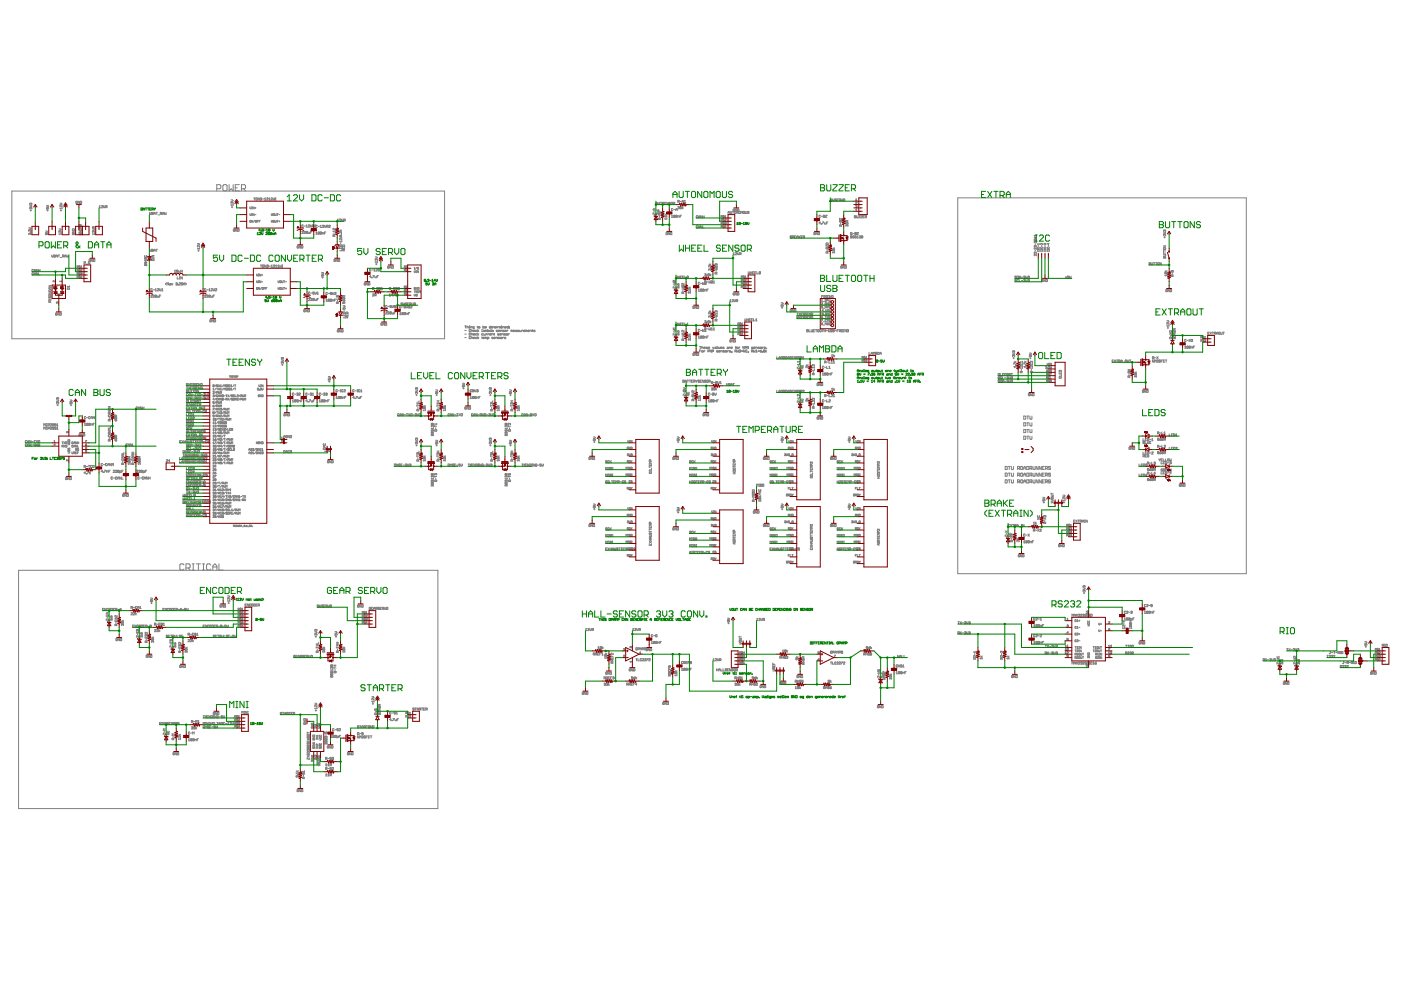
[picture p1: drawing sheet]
<svg xmlns="http://www.w3.org/2000/svg" width="420mm" height="297mm" viewBox="0 0 420 297" stroke-linecap="round" stroke-linejoin="round" font-family="sans-serif">
<g fill="none" stroke="#808080" stroke-width=".3">
<path d="M3.6 57.3h129.7v44.2h-129.7zM65 56.6h.9l.3-.3v-.6l-.3-.3h-.9v1.8M67.2 55.4h.6l.3 .3v1.2l-.3 .3h-.6l-.4-.3v-1.2zM68.7 55.4v1.8l.6-.6 .6 .6v-1.8M69.3 59.9l.6 .2-.6 .2M70.5 56.3h.7M71.8 55.4h-1.3v1.8h1.3M72.4 56.6h.9l.3-.3v-.6l-.3-.3h-.9v1.8M73 56.6l.6 .6M76.1 59.3h.4M76.3 59.3v.7M76.7 59.3l.5 .1-.2 .6h-.3z"/>
<path d="M77.8 59.3v.7l-.4-.7v.7M78 59.4l.3-.1v.3M78.2 59.6h.1M78.3 59.6v.4l-.3-.1M78.7 59.6h.4M79.3 60h.5M79.3 59.5l.2-.2v.7M80 59.4h.4l-.4 .6h.4M80.6 60h.4M80.6 59.5l.2-.2v.7M81.3 59.4h.4l-.4 .6h.4M81.9 59.3v.7l.2-.2 .2 .2v-.7"/>
<path d="M82.5 59.3h.3M82.5 60h.3M82.7 59.3v.7M249.5 59.6h-.5v.3h.5l-.1 .4-.4-.1M249.7 59.6l.2 .7 .2-.7M250.8 59.7h-.5l.5 .3-.1 .3-.4-.1M251 59.9h.2M251.4 59.6h-.4v.7h.4M252.3 59.6l.2 .7 .2-.7M252.9 59.7h.5l-.1 .6-.4-.1zM256.6 59.8l.2-.2v.5M287.2 59.3h86.6v112.7h-86.6z"/>
<path d="M8.6 68.3l.6 .2-.6 .2M8.9 61.6l.7 .2-.7 .2M8.9 69h-.3l.1 .4M8.9 69h.3l-.1 .4M8.9 70h.3l-.1 .3M8.9 69v.2M8.9 70v.1M8.9 70h-.3l.1 .3M9 63.1h.4M9.1 69.7h.1M9.2 61h-.3l.1 .3M9.2 61h.4l-.2 .3"/>
<path d="M9.2 62.3h-.3l.1 .4M9.2 62.3h.4l-.2 .4M9.2 61v.1M9.2 62.3v.1M9.2 62.9v.4M13.6 69.3l.7 .2-.7 .2M13.6 69.9v.4h.4v-.4l.3 .1-.1 .3M13.9 61.6l.7 .2-.7 .2M13.9 62.2v.5h.4v-.5l.3 .1-.1 .4M14.1 63.1h.4M14.3 62.9v.4M15.5 76.4l.2 .7 .2-.7"/>
<path d="M16.2 76.4l.4 .1-.1 .6h-.3zM16.2 76.8h.3M16.8 77.1l.2-.7 .2 .7M16.8 76.8h.4M17.4 76.4h.5M17.7 76.4v.7M17.7 68.6l.6 .2-.6 .2M18 60.9l.6 .2-.6 .2M18.1 63.1h.4M18.1 77.2h.4M18.3 62.9v.4M18.3 69.3v.4l-.4-.4-.2 .1 .1 .3"/>
<path d="M18.3 69.9v.4M18.3 70.1h-.6l.2 .2M18.6 62.4h-.6l.2 .3M18.6 61.6v.4l-.5-.4v.4M18.6 62.2v.5M18.7 76.9h.4l.1-.4-.5-.1v.7M18.9 76.9l.3 .2M19.4 77.1l.2-.7 .2 .7M19.4 76.8h.4M20 76.4v.7l.3-.2 .2 .2v-.7M21.7 69.3h.6l-.6 .4h.6M21.8 69.9v.4l.5-.1-.1-.3-.2 .2"/>
<path d="M21.8 68.6h.4l.1 .4h-.6zM23.2 60.5h-.4l.1 .5 .3-.1-.2-.2M23.7 69.3h.6l-.6 .4h.6M23.8 68.6h.4l.1 .4h-.6zM23.8 69.9v.4l.5-.1-.1-.3-.2 .2M23.8 60.3v.7l-.4-.7v.7M23.9 79.6v.7M24 67.4h-.3l.1 .3 .2-.1M24 67.4h.3l-.1 .3-.2-.1M24 68v.4l-.3-.3h.6M24 67.4v.2M24 79.8h-.3l.3 .3-.1 .2-.2-.1"/>
<path d="M24.1 60.3l.4 .2-.1 .5h-.3zM24.2 79.9l.2-.2v.6M25.2 78.9h.3l.1-.4-.4-.1v.7M25.9 79.2h.4M26.9 78.1h.3v.2l-.4 .1M27.2 77.9h-.5l.2 1.1-.4 .1v-.7h.3M27.7 68.6l.7 .2-.7 .2M27.8 77.7v.7l-.4-.7v.7M28 77.7l.4 .2-.1 .5h-.3zM28.2 68.4l-.2-.4-.3 .1v.3h.7M28.4 70.1h-.7l.2 .2M28.4 69.3v.4l-.5-.4-.2 .1 .1 .3"/>
<path d="M28.4 69.9v.4M28.4 68l-.2 .2M29.7 62.3h.5M29.7 61.8l.3-.2v.7M30.4 61.7h.4l-.4 .6h.4M31 61.6l.2 .7 .3-.7M31.7 62.1l.4-.1-.1-.4h-.3v.7M31.9 62.1l.2 .2M43.4 78.5v.5h.3l-.1-.4 .3-.1v.5M43.5 79.2h.4l.1 .4h-.6zM43.5 76.6v.4h.4v-.4M43.5 77.2v.5h.4"/>
<path d="M43.5 77.2l.4 .5M43.5 77.2l.5 .1-.1 .4M43.7 77.9v.4l-.3-.3h.6M43.7 79.3v.3M44.8 63.6l.2 .7 .3-.7M44.8 74.7l.2 .7 .3-.7M45.5 74.7l.4 .1-.1 .6h-.3zM45.5 63.6l.4 .2-.1 .5h-.3zM45.5 64h.3M45.5 75h.3M45.5 77.8l.6-.1 .1 .4h-.7zM45.5 76.6h.7l-.7 .4h.7"/>
<path d="M45.5 77.3h.7M45.5 77.2v.2M46.1 64.3l.2-.7 .2 .7M46.1 75.4l.2-.7 .2 .7M46.1 64h.4M46.1 75h.4M46.2 77.2v.2M46.8 74.7h.4M46.8 63.6h.4M47 63.6v.7M47 74.7v.7M47.4 64.4h.5"/>
<path d="M48.1 64.1l.4-.1-.1-.4h-.3v.7M48.3 64.1l.2 .2M48.7 64.3l.2-.7 .2 .7M48.7 64h.4M49.4 63.6v.7l.2-.2 .2 .2v-.7M59.2 73l.7 .2-.7 .2M59.3 75.1h.5M59.5 74.9v.5M59.9 74.5h-.7l.2 .2M59.9 73.6v.5l-.6-.5v.5M59.9 74.3v.4M69.4 62.1h.4"/>
<path d="M69.6 61.8v.5M69.9 60.6v.4l-.5-.4v.4M69.9 61.4h-.6l.2 .2M69.9 61.2v.4M70.4 68.8h-.4l.1 .5 .3-.1-.2-.2M71.1 68.7v.6l-.5-.6v.6M71.3 68.7l.4 .1-.1 .5h-.3zM74.9 62l.2 .6 .2-.6M74.9 64.1l.2 .5 .2-.5M74.9 66.1h.4l-.1 .5-.3-.1zM75.5 62h.2M75.5 62.6h.2"/>
<path d="M75.5 64.6h.2M75.5 64.1h.2M75.6 62v.6M75.6 64.1v.5M75.8 66.1v.5l-.3-.5v.5M76.2 62v.6l-.4-.6v.6M76.2 64.1v.5l-.4-.5v.5M76.4 62.3h.4M76.4 66.1l-.4 .5M76.4 64.3h.4M76.6 66.1h.4l-.1 .5-.3-.1zM76.6 62.1v.4"/>
<path d="M77.2 66.3h.1M77.5 66.1h-.3v.5M77.7 66.3h.2M78.1 66.1h-.4v.5M78.1 79.4h.4M78.3 79.4v.7M78.7 79.4l.5 .1-.1 .6h-.4zM79.8 79.4v.7l-.4-.7v.7M80 79.5l.3-.1v.4M80.2 79.8h.1M80.3 79.8v.3l-.3-.1M80.7 79.8h.4"/>
<path d="M81.3 79.7l.2-.3v.7M81.4 66.1l.1 .5 .2-.5M81.4 64.1l.1 .5 .2-.5M81.9 64.1h.4l-.1 .5-.3-.1zM82 79.5h.4l-.4 .6h.4M82 66.1h.3l-.1 .5-.3-.1zM82.5 64.1l.1 .5 .2-.1v-.4M82.5 66.1l.1 .5 .2-.1v-.4M82.6 79.7l.2-.3v.7M83 66.1h.4M83 64.1h.4M83.2 64.1v.5"/>
<path d="M83.2 66.1v.5M83.3 79.7l.2-.3v.7M83.6 66.3h.3M83.6 64.3h.3M83.8 66.1v.4M83.9 79.4v.7l.2-.2 .2 .2v-.7M84.6 79.4h.2M84.7 79.4v.7M89.5 73.8h-.4l.1 .6 .3-.1-.2-.3M90.2 73.7v.7l-.5-.7v.7M90.4 73.7l.4 .1-.1 .6h-.3zM90.5 69.4h.4l-.4 .6h.4"/>
<path d="M90.9 67.5h-.4v.5h.4M91.1 69.4h.5l-.5 .6h.5M91.1 67.8h.5M91.8 68.1h.4M91.8 67.6l.2-.2v.7M92.2 69.4l-.3-.1-.1 .6M92.2 69.4v.5h-.4M92.2 69.4l-.4 .5M92.4 69.6l.2 .4h.3v-.4M92.4 67.5l.4-.1 .1 .2-.5 .5h.5M93.1 67.4l.2 .7 .2-.7M93.1 69.7h.2"/>
<path d="M93.5 69.3h-.4v.7M93.7 67.9l.5-.1-.1-.4h-.4v.7M94 67.9l.2 .2M94.4 68.1h.4M94.4 67.6l.2-.2v.7M94.7 70.2h.4M94.7 69.7l.2-.2v.7M95.1 67.6h-.4v.5h.4M95.4 67.8h.4M95.8 69.6v.5h-.4M95.8 69.6h-.4v.5M95.8 69.6l-.4 .5"/>
<path d="M96 68.2h.5M96 67.7l.2-.2v.7M96.5 69.6v.5h-.5M96.5 69.6h-.5v.5M96.5 69.6l-.5 .5M96.7 70.2v-.5l.4 .1v.4M96.7 67.6h.4l-.4 .6h.4M97.3 67.5l.2 .7 .2-.7M97.3 69.8h.2M97.7 69.5h-.4v.7M98 67.9h.3l.1-.3-.4-.1v.7M98.2 67.9l.2 .3"/>
<path d="M98.6 67.6h.4l-.4 .6h.4M100.3 70.8v-.3l-.3-.1-.1 .4h.6M100.5 69.8v.4h-.6M100.5 68.5v.4l-.4-.4-.2 .1 .1 .3M100.5 69.1v.4M100.5 69.3h-.6l.2 .2M100.5 70.4l-.2 .2M100.6 77.9h-.4v.4l.3 .1 .1-.3h-.2M101.2 66.3h.4M101.2 65.9l.2-.2v.6M101.2 77.7v.7l-.4-.7v.7M101.5 77.7l.4 .2-.1 .5h-.3z"/>
<path d="M101.8 69.2h.6M101.8 65.8h.4l-.4 .5h.4M101.9 74.1v.4h.6v-.4M101.9 70.8l.6 .3-.6 .2M102 73.4h.4l.1 .5h-.6zM102 68.9l.2 .3 .2-.3M102.2 72.8v.4M102.2 74.3v.2M102.4 70.1h.1M102.4 70.6h-.6l.2 .2M102.4 69.4v.5l-.4-.5-.2 .1 .1 .4M102.4 70.4v.4"/>
<path d="M102.5 65.7l.2 .6 .2-.6M102.5 74.7v.5h-.6M102.5 71.5v.4l-.4-.4-.2 .1 .1 .3M102.5 72.1v.5M102.5 72.3h-.6l.2 .3M102.7 74.1v.4h.7v-.4M102.8 73.4h.5l.1 .5h-.7zM103 74.3v.2M103.1 66.1h.3l.1-.3-.4-.1v.6M103.1 75.2v-.4l-.3-.1-.1 .5h.7M103.3 66.1l.2 .2M103.4 74.7l-.3 .3"/>
<path d="M112.5 77l.7 .2-.7 .2M112.6 79.2h.5M112.9 79v.4M113.2 78.5h-.7l.3 .2M113.2 77.7v.4l-.4-.4-.3 .1 .1 .3M113.2 78.3v.4M116.7 79.9h-.5l.2 .5 .3-.1v-.2h-.2M117.3 79.8v.6l-.4-.6v.6M117.6 79.8l.4 .1-.1 .5h-.3zM122.2 79.7h-.4v.3h.4l-.1 .3-.3-.1M196.2 62.6v.4M196.2 63.2v.4"/>
<path d="M196.5 62.6l-.7 .2 .7 .2M196.5 63.9v.4l-.6-.4-.1 .4M196.7 61h.5M196.7 61.3l.3-.7 .2 .7M196.9 62.9l.4 .4M197.3 64v.1M197.3 64h-.4l.1 .3M197.4 62.9l.2 .1-.1 .3h-.2zM197.4 60.6l.1 .7 .3-.1v-.6M197.5 63.9l-.2 .1M197.6 63.5h.1M197.8 64.1v.4"/>
<path d="M197.8 64.7v.5M197.9 65.8l-.1-.4-.4 .1v.3h.7M198 60.6h.5M198.1 63.4v.5l-.4-.5-.3 .1 .1 .8M198.1 64.1l-.7 .2 .7 .2M198.1 65.4l-.2 .2M198.2 60.6v.7M199.1 60.7h-.4l.4 .4-.1 .2-.3-.1M199.3 61h.2M199.3 64.5h.7M199.6 64.2l.2 .3 .2-.3M199.7 60.6h-.4v.7h.4"/>
<path d="M200 65.6h-.7l.3 .2M200 64.7v.5M200 65.4v.4M200 64.9h-.7l.3 .3M200.2 69.8h-.5v.4l.4 .1 .1-.3h-.2M200.4 60.6v.7l-.4-.7v.7M200.8 69.7v.6l-.4-.6v.6M201 60.7h-.4l.4 .4-.1 .2-.3-.1M201 69.7l.5 .1-.1 .5h-.4zM201.4 64.7l.2-.2v.7M201.4 65.2h.4M201.4 60.6l.3 .1-.1 .6-.3-.1z"/>
<path d="M201.8 62.6h-.4v.4h.4M201.9 61.1h.3l.2-.4-.5-.1v.7M202 62.8h.4M202.1 61.1l.3 .2M202.4 64.6l-.1 .6-.3-.2M202.4 64.6h-.4v.4M202.4 64.6l-.4 .4M202.6 63.1l.3-.6 .2 .6M202.6 62.8h.5M203.1 64.6v.4h-.5M203.1 64.6l-.3-.1-.2 .5M203.1 64.6l-.5 .4"/>
<path d="M203.3 60.5h.3l.1-.3-.4-.2v.7M203.3 62.1l.3-.2v.4M203.3 65.2v-.5h.3l.1 .5M203.5 62.3h.1M203.5 60.5l.2 .2M203.6 62.3v.3l-.3-.1M203.9 60.4h.4M204 64.8h.2M204.3 62.3l-.4-.1 .1-.3 .3 .2v.4h-.4M204.4 64.5h-.4v.7M204.6 60.4h.4M204.6 60.7l.2-.7 .2 .7"/>
<path d="M204.6 61.9v.7M204.9 62.2l-.3 .2 .3 .2M205.2 60.7h.5M205.2 60.3l.2-.3v.7M209.2 67.8h-.4v.4h.4M209.2 64.8h-.4v.4h.4M209.4 65.3l.3-.6 .2 .6M209.4 65h.5M209.4 68h.5M209.4 68.3l.3-.6 .2 .6M210.5 64.7v.6l-.4-.6v.6M210.5 67.7v.6l-.4-.6v.6"/>
<path d="M210.8 65h.4M210.8 67.7v.6h.4M210.8 64.7v.6M211.2 64.7v.6M212.5 79.4h.7M212.7 79.1l.3 .3 .2-.3M213.2 79.7v.4l-.6-.4v.4M214.5 79.8h.5v.4M214.5 79.8v.4h.5M214.5 79.8l.5 .4M214.8 79.2h.3l-.1 .3M214.8 79.2h-.4l.1 .3"/>
<path d="M214.8 79.2v.1M216.3 67h.2l.1-.3-.3-.1v.6M216.3 68l.3-.1-.1-.3h-.2v.6M216.3 66l.3-.1-.1-.3h-.2v.6M216.3 65h.2l.1-.3-.3-.1v.6M217 64.5v.8M217 65.5v.8M217 66.5v.8M217 67.5v.8M217.2 66.7h-.4l.4 .3-.1 .2-.3-.1M217.2 67.7l-.3-.1-.1 .2 .4 .3h-.4M217.2 65.7l-.3-.1-.1 .2 .4 .3h-.4"/>
<path d="M217.2 64.7h-.4l.4 .3-.1 .2-.3-.1M217.4 65.7l.3-.1v.2l-.3 .4h.3M217.4 65.2h.3M217.4 66.7l.3-.1v.3M217.4 64.8l.2-.2v.6M217.6 66.9h.1M217.7 66.9v.3l-.3-.1M217.7 67.9h-.3l.3-.3v.6M218.4 64l.2-.6 .2 .6M218.4 63.7h.4M219 63.4l.1 .6 .3-.1v-.5M219.6 63.4h.5"/>
<path d="M219.9 75.9l.2-.2v.7M219.9 76.4h.4M219.9 63.4v.6M220.3 62.8h-.4l.1 .5 .3-.1-.2-.2M220.3 63.5h.4l-.1 .5-.3-.1zM220.5 75.8h.4l-.4 .6h.4M220.5 63.3v-.6l.9 1.3v-.6M220.9 62.7l.1 1.3M221.2 62.7l.4 .1-.1 .5h-.3zM221.2 75.7l.2 .7 .2-.7M221.7 63.4l.3 .1-.1 .5-.3-.1zM221.8 76.2h.3l.1-.4-.4-.1v.7"/>
<path d="M222 76.2l.2 .2M222.2 64v-.6l.3 .2 .2-.2v.6M223 63.4l.3 .1-.1 .5-.3-.1zM223.5 63.4l.1 .6 .4-.1v-.5M224.6 63.5h-.4l.4 .3-.1 .2-.3-.1M237.4 70.8h-.4l.4 .3-.1 .2-.3-.1M237.6 71.1h.3l.1-.3-.4-.1v.6M238.3 71h.2M238.7 70.7h-.4v.6h.4M238.9 71h.5M238.9 71.3l.2-.6 .3 .6M239.6 70.7v.6"/>
<path d="M239.7 71l.3 .3M240 70.7l-.4 .4M240.2 71h.2M240.6 70.7h-.4v.6h.4M240.9 71.1h.3l.1-.3-.4-.1v.6M241.1 71.1l.2 .2M244.5 69.8h-.4v.4l.3 .1 .1-.3h-.2M245.2 69.7v.6l-.5-.6v.6M245.4 69.7l.4 .1-.1 .5h-.3zM246 64.6h-.4l.1 .6 .3-.2M246 66.8h-.4l.3-.3v.7M246.3 67.1h.1"/>
<path d="M246.3 64.8h.4M246.6 66.5h.4l-.4 .7M246.9 64.5l.5 .1-.2 .6h-.3zM246.9 64.8h.3M247.2 66.7l.2 .5h.3v-.5M247.6 64.5h.4l-.4 .5 .4 .2M247.7 72.9l.6-.1 .1 .5h-.7zM247.7 74.3l.6-.2 .1 .5h-.7zM247.9 66.8h.2M248.1 74.3v.3M248.1 74.8v.4M248.2 75.9l-.1-.5-.4 .1v.4h.7"/>
<path d="M248.3 66.5h-.4v.7M248.4 73.5v.4l-.5-.4-.2 .4M248.4 75.4l-.2 .2M249.6 74.6h.7M249.7 74.8v.4h.5M249.7 74.8h.5v.4M249.7 74.8l.5 .4M249.9 74.3l.2 .3 .2-.3M250.3 75.6h-.7l.3 .3M250.3 75.4v.5M251.6 60h.4l.1-.3-.5-.1v.7M251.8 60l.3 .3"/>
<path d="M251.9 66.1h.4l.1 .4h-.6zM252.1 66.2v.3M252.1 66.7v.5M252.2 67.8v-.3l-.3-.1-.1 .4h.6M252.4 65.4v.5l-.5-.5-.1 .5M252.4 67.4l-.2 .2M252.6 79.9h-.5v.4l.4 .1 .1-.3h-.3M253.2 79.8v.6l-.4-.6v.6M253.4 79.8l.5 .1-.2 .5h-.3zM254 67.5h-.3l.1 .3M254 66.8h.3l-.1 .4M254 66.8h-.3l.1 .4"/>
<path d="M254 67.5h.3l-.1 .3M254 66.8v.2M254 67.5v.1M254.1 66.5v-.3l-.3-.1-.1 .4h.6M254.3 66.1l-.2 .2M255.1 69.8h.4l-.1 .5-.3-.1zM255.1 70.7l.4 .1-.1 .5h-.3zM255.1 71h.3M255.3 70.1l.2 .2M255.7 70h.5M256.2 70.8l-.4-.1-.1 .2 .5 .3h-.5M256.2 64.7l.4 .1-.1 .5h-.3z"/>
<path d="M256.2 65h.3M256.4 69.7l.4 .1-.1 .5h-.3zM256.4 70h.3M256.6 60.7h.4l-.4 .5h.4M256.6 61.7l.3-.1v.3M256.6 60.1h.4M256.8 61.9h.1M256.8 70.8l-.3-.1-.1 .2 .4 .3h-.4M256.9 64.7l.1 .6 .3-.1v-.5M256.9 61.9v.2h-.3M257 62.9h-.4l.3-.3v.6M257 71.3h.5"/>
<path d="M257 70.9l.2-.2v.6M257 69.7h.5l-.5 .5 .5 .1M257.5 64.7h.4l-.4 .6h.4M257.7 70.8l.3-.1v.3M257.9 71h.1M258 71v.3l-.3-.1M258.2 64.7h.4l-.4 .6h.4M258.4 71v-.3l.3 .1-.1 .2M258.4 71v.3l.3-.1-.1-.2M258.4 71h.2M258.8 65h.2M259.2 64.7h-.4v.6h.4"/>
<path d="M259.5 65.1l.4-.1-.1-.3h-.3v.6M259.7 65.1l.2 .2M310.3 71.7h.4v.4M310.3 71.7l-.1 .3 .5 .1M310.3 71.7l.4 .4M310.5 73.7h-.3l.1 .4M310.5 73.7h.3l-.1 .4M310.5 71.1v.4l-.3-.3h.6M310.5 73v.4M310.5 73.7v.2M310.5 75v.4M310.8 70.6h-.6l.2 .2"/>
<path d="M310.8 76.2v.5l-.4-.5-.2 .1 .1 .4M310.8 70.4v.4M310.8 72.3v.5l-.4-.5-.2 .2 .1 .3M310.8 74.3v.4l-.4-.4-.2 .1 .1 .3M310.8 75.6v.4l-.4-.4-.2 .1 .1 .3M311.1 75.2v.2M311.1 75.3h.6M311.2 74.1v.3h.4v-.3M311.4 73.5v.4M311.7 74.6v.4l-.4-.4-.2 .1 .1 .3M311.7 73v.3M311.7 75.2v.2"/>
<path d="M311.7 73.2h-.6l.2 .1M312.1 75.3h.6M312.1 75.2v.2M312.2 74.1v.3h.5l-.1-.3M312.4 73.5v.4M312.7 73v.3l-.4-.3h-.2l.1 .3M312.7 74.6v.4l-.4-.4-.2 .1 .1 .3M312.7 75.2v.2M313.1 75.2v.2M313.1 75.3h.6M313.2 74.1v.3h.5l-.1-.3M313.4 73h-.3l.1 .3"/>
<path d="M313.4 73h.3l-.1 .3M313.4 73v.2M313.4 73.5v.4M313.7 74.6v.4l-.4-.4-.2 .1 .1 .3M313.7 75.2v.2M314.1 75.2v.2M314.1 75.3h.6M314.2 74.1v.3h.5l-.1-.3M314.4 73v.3l-.3-.3h.6M314.4 73.5v.4M314.7 74.6v.4l-.4-.4-.1 .4M314.7 75.2v.2"/>
<path d="M344.6 78.7l.4 .1-.1 .6h-.3zM344.6 79.1h.3M345.2 78.7l.2 .7 .3-.1v-.6M345.9 78.7h.4M346.1 78.7v.7M346.6 78.7h.4M346.8 78.7v.7M347.2 78.8h.4l-.1 .6-.3-.1zM348.3 78.7v.7l-.4-.7v.7M348.9 75.2h.7M348.9 74.5l.6-.1 .1 .3-.6 .1zM348.9 69.6l.7 .2-.7 .2"/>
<path d="M348.9 75v.4M348.9 75.6v.5M348.9 77l.6-.1 .1 .5h-.7zM348.9 76.3l.7 .1-.1 .3h-.6M348.9 73.7h.7l-.7 .4h.7M348.9 75.9h.7M349 71.1h.5M349.2 69.1v.1M349.2 70.4v.1M349.2 70.9v.4M349.2 77v.4M349.2 70.4h-.3l.1 .3"/>
<path d="M349.2 69.1h-.3l.1 .3M349.2 70.4h.4l-.1 .3M349.2 69.1h.4l-.1 .3M10.1 81.9h-.5l.1 .5 .4-.1M10.1 80.9h-.5l.1 .5 .4-.1M10.3 82.1h.4M10.3 81.1h.4M10.3 81.4l.2-.6 .2 .6M10.3 82.4l.2-.6 .2 .6M11.3 80.8v.6l-.4-.6v.6M11.3 81.8v.6l-.4-.6v.6M11.6 81.8v.6h.4"/>
<path d="M11.6 81.1h.4M11.6 80.8v.6M12 80.8v.6M14.6 89.5v.5h.7v-.5M14.6 85.6h.7l-.7 .5h.7M14.8 86.9v.5h.4v-.5M14.8 88.2h.4l.1 .5h-.7zM14.8 88.9v.4l.3-.4 .2 .1-.1 .3M15 86.3v.4M15 89.7v.3M15.1 90.6v-.3l-.3-.1-.2 .4h.7M15.3 87.8h-.7l.3 .2"/>
<path d="M15.3 86.3l-.7 .2 .7 .2M15.3 87.6v.4M16.5 84.1v.4l-.4-.4-.1 .4M16.9 86.5v.4l-.4-.4-.1 .4M17.1 93.9h-.4l.1 .6 .3-.1-.2-.3M17.2 90.7h-.3l.1 .2M17.2 90.7h.3l-.1 .2M17.2 90.7h.1M17.6 88.2h.3l-.1 .3M17.6 88.2v.1M17.6 88.2h-.2v.3M17.7 93.8v.7l-.4-.7v.7"/>
<path d="M17.9 93.8l.5 .1-.1 .6h-.4zM18.5 84.3h-.6l.2 .2M18.5 84.1v.4M18.9 86.7h-.5l.1 .2M18.9 86.5v.4M20.3 86.3h.4l.1 .4h-.6zM20.8 85.6v.5M20.8 85.9h-.6l.2 .2M23.1 80.1h.3l.1-.3-.4-.1v.6M23.1 82.1h.3l.1-.3-.4-.1v.6M23.1 83.1h.3l.1-.3-.4-.1v.6M23.1 81.1h.3l.1-.3-.4-.1v.6"/>
<path d="M23.9 80.6v.7M23.9 81.6v.8M23.9 82.6v.8M24 80.8h-.3l.3 .4h-.3M24 81.8h-.3l.3 .3-.1 .2-.2-.1M24 82.8h-.3l.3 .3-.1 .2-.2-.1M24.2 80.3h.4M24.2 80.8h.4l-.4 .5h.4M24.2 81.8l.3-.1v.3M24.4 82h.1M24.5 82v.3l-.3-.1M24.6 83h-.4l.3-.3v.6"/>
<path d="M45.2 88.6h.5l-.5 .5h.5M45.7 86.6h-.5v.5h.5M45.9 88.6h.4l-.4 .5h.4M45.9 86.9h.4M46.5 87.2h.4M46.5 86.7l.2-.2v.7M46.9 88.6v.4h-.4M46.9 88.6h-.4v.4M46.9 88.6l-.4 .4M47.2 86.6h.4l-.4 .6h.4M47.2 88.7l.1 .4h.3v-.4M47.8 86.5l.2 .7 .3-.7"/>
<path d="M47.8 88.8h.2M48.3 88.5h-.5v.6M48.5 87.2h.4M48.5 86.7l.2-.2v.7M49.9 84.8l-.2 .2 .2 .4M50.1 85.4v-.6l.2 .2 .2-.2v.6M50.9 85l.3 .1v.3h-.3v-.2h.3M51.4 85l.4 .4M51.8 85l-.4 .4M52.3 81.2l.2-.2v.6M52.3 81.6h.4M52.7 84.9l.3-.1v.3"/>
<path d="M52.9 85.1h.1M53 85.1v.3l-.3-.1M53.1 83v.6h.5M53.4 85.4h.1M53.4 81.1l-.1 .5-.4-.1M53.4 81.1l-.4-.1-.1 .5M53.4 81.1l-.5 .4M53.6 81.2l.1 .4h.3v-.4M53.7 84.9h.4l-.4 .5h.4M53.8 83h.2M53.8 83.6h.2M53.9 83v.6"/>
<path d="M54.2 81v.6M54.2 81.3h.5M54.7 83v.6l-.5-.6v.6M54.7 81v.6M54.8 84.8h-.5v.3h.5l-.1 .3-.4-.1M55 85.1h.4M55 85.4l.2-.6 .2 .6M55.6 84.8l.2 .2-.2 .4M61.3 88.6h.5l-.5 .5h.5M61.8 86.6h-.5v.5h.5M62 88.6h.4l-.4 .5h.4M62 86.9h.4"/>
<path d="M62.6 87.2h.5M62.6 86.7l.2-.2v.7M63.1 88.6h-.5v.4M63.1 88.6v.4h-.5M63.1 88.6l-.5 .4M63.3 86.6h.4l-.4 .6h.4M63.3 88.7l.1 .4h.3v-.4M63.4 95.9h-.5v.5l.4 .1 .1-.3h-.3M63.9 88.8h.2M63.9 86.5l.2 .7 .2-.7M64 95.8v.7l-.4-.7v.7M64.2 95.8l.5 .1-.1 .6h-.4z"/>
<path d="M64.3 88.5h-.4v.6M64.6 86.6h.4l-.4 .6h.4M76.9 82.1l.2 .6 .2-.6M76.9 84.2l.2 .5 .2-.5M77 86.2l.3 .1-.1 .4-.3-.1zM77.5 82.7h.2M77.5 84.2h.2M77.5 84.7h.2M77.5 82.1h.2M77.6 82.1v.6M77.6 84.2v.5M77.9 86.2v.5l-.4-.5v.5"/>
<path d="M78.2 82.1v.6l-.3-.6v.6M78.2 84.2v.5l-.3-.5v.5M78.4 82.4h.4M78.4 84.5h.4M78.4 86.2l-.4 .5M78.6 86.3h.4l-.1 .4-.3-.1zM78.6 82.3v.3M79.2 86.5h.1M79.5 86.2h-.3v.5M79.7 86.5h.2M80.1 86.2h-.4v.5M81.3 80.1h.5"/>
<path d="M82.6 80.1h.5M83.3 80.1h.4M83.4 84.2l.1 .5 .2-.5M83.4 86.2l.1 .5 .2-.5M84 86.2l.3 .1-.1 .4-.3-.1zM84 84.2l.3 .1-.1 .4-.3-.1zM84.5 86.2l.1 .5 .3-.1v-.4M84.5 84.2l.1 .5 .3-.1v-.4M84.6 80.1h.2M85 84.2h.4M85 86.2h.4M85.2 84.2v.5"/>
<path d="M85.2 86.2v.5M85.6 84.5h.4M85.6 86.5h.4M85.8 86.3v.3M91.5 92.9h-.4l.1 .6 .3-.1-.2-.2M92.2 92.8v.7l-.4-.7v.7M92.4 92.8l.4 .1-.1 .6h-.3zM92.5 89.6h.4l-.4 .5h.4M92.9 87.7h-.4l.1 .5 .3-.1M93.2 89.6h.4l-.4 .5h.4M93.2 87.9h.4M94.2 89.6h-.4v.4"/>
<path d="M94.2 89.6v.4h-.4M94.2 87.5h-.4v.4h.4l-.1 .3-.3-.1M94.2 89.6l-.4 .4M94.5 89.7l.1 .4h.3v-.4M94.5 87.5l.2 .7 .2-.7M95.1 89.8h.2M95.1 88.2h.4M95.1 87.8l.2-.3v.7M95.5 89.5h-.4v.6M96.4 81.7l.7 .2-.7 .2M96.4 82.3v.5h.4v-.5l.3 .1-.1 .4M96.5 83.2h.5"/>
<path d="M96.8 83v.4M97.7 90.3h.5M97.7 89.9l.3-.2v.6M98.2 87.8h-.5v.4h.5M98.4 88h.4M98.8 89.8l-.1 .5-.3-.1M98.8 89.8l-.3-.1-.1 .5M98.8 89.8l-.4 .4M99.5 87.7h-.5v.3h.5l-.1 .3-.4-.1M99.5 89.8v.4h-.5M99.5 89.8l-.4-.1-.1 .5M99.5 89.8l-.5 .4"/>
<path d="M99.7 90.3v-.4h.3l.1 .4M99.7 87.7l.2 .6 .2-.6M100.3 90h.2M100.3 87.8h.5l-.5 .5h.5M100.8 89.7h-.5v.6M100.9 88.6v.4h.3v-.4l.3 .1-.1 .3M101.2 89.9v.4M101.3 91v-.4l-.3-.1-.1 .5h.6M101.5 89.2v.5h-.6M101.5 90.5l-.2 .2M101.6 99h-.4v.4l.3 .1 .1-.3h-.2M102.2 98.8v.7l-.4-.7v.7"/>
<path d="M102.5 98.8l.4 .2-.1 .5h-.3zM102.8 90.5v.5h.3v-.5l.3 .1-.1 .4M102.8 89.9l.3 .4M102.9 89.2h.4v.5M102.9 94.2v.4h.6v-.4M102.9 93.7l.5-.1 .1 .4h-.6zM102.9 89.2l-.1 .4 .5 .1M102.9 92.3v.4h.3v-.4l.3 .1-.1 .3M102.9 89.2l.4 .5M102.9 91.6l.6 .2-.6 .2M103.1 90l.2-.1 .1 .3-.3 .1zM103.2 92.9v.4"/>
<path d="M103.2 94.4v.2M103.2 89l-.1-.4-.3 .1v.3h.6M103.4 88.6l-.2 .2M103.5 94.8v.5h-.6M103.7 93.7l.6-.1 .1 .4h-.7zM103.7 94.2v.4h.7v-.4M104.1 94.4v.2M104.2 95.3l-.1-.5-.4 .2v.3h.7M104.4 94.8l-.2 .3M109.6 84.9h-.4v.4l.3 .1 .1-.3h-.2M110.3 84.8v.6l-.4-.6v.6M110.5 84.8l.4 .1-.1 .5h-.3z"/>
<path d="M111.3 80.7h-.5v.4h.5M111.3 82.9h-.5l.3-.3v.6M111.6 83.1h.1M111.5 80.9h.4M111.7 88.2h.5l-.5 .5h.5M111.7 86.6h.4l.1-.3-.5-.1v.6M111.8 82.6h.4l-.4 .6M112 86.6l.2 .2M112.1 80.8l.2-.2v.6M112.1 81.2h.4M112.4 88.5h.3l.1-.3-.4-.1v.6M112.4 86.5h.4"/>
<path d="M112.4 82.8l.1 .4h.4v-.4M112.6 88.5l.2 .2M112.8 80.7h.4l-.4 .5h.4M113.1 82.9h.2M113.5 86.2h-.5v.3h.5l-.2 .3-.3-.1M113.5 82.6h-.4v.6M113.8 80.7l-.3-.1-.1 .2 .4 .3h-.4M114.1 86.3h-.4l.4 .4h-.4M114.3 86.8h.4M114.3 86.4l.2-.2v.6M114.7 97h-.5l.1 .5 .4-.1-.3-.2M115.3 96.8v.7l-.4-.7v.7"/>
<path d="M115.5 96.8l.5 .2-.1 .5h-.4zM115.7 93.6h.4l-.4 .5h.4M116.1 91.7h-.4v.4h.4M116.3 93.6h.4l-.4 .5h.4M116.3 91.9h.4M116.8 88.3l.2-.2v.6M116.8 88.7h.4M116.8 86.6h.3l.1-.3-.4-.1v.6M117 86.6l.2 .2M117.4 91.6h-.5v.3h.5l-.1 .3-.4-.1M117.4 93.6v.4h-.5M117.4 93.6h-.5v.4"/>
<path d="M117.4 93.6l-.5 .4M117.4 86.5h.4M117.6 91.6l.2 .6 .2-.6M117.6 93.7l.1 .4h.3v-.4M117.8 88.4h-.4l.3-.3v.6M118 88.1h.5l-.5 .6M118.2 93.8h.2M118.5 86.2h-.5v.3l.4-.1 .1 .3h-.5M118.7 91.7l-.4-.1-.1 .2 .5 .3h-.5M118.7 93.5h-.5v.6M118.9 91.8l.2-.2v.6M118.9 92.2h.4"/>
<path d="M119.1 88.2l-.3-.1-.1 .5M119.1 88.2l-.1 .5-.3-.1M119.1 86.3h-.4l.4 .4h-.4M119.1 88.2l-.4 .4M119.8 86.3v.4h-.4M119.8 86.3h-.4v.4M119.8 86.3l-.4 .4M119.9 93.9l.2-.2v.6M119.9 94.3h.4M120.3 91.8h-.4l.1 .5 .3-.1M120.5 92h.4M120.7 90.8h-.4v.3l.3-.1 .1 .4h-.4"/>
<path d="M120.9 90.8l.2 .7 .2-.7M120.9 93.8v.4h-.4M120.9 93.8h-.4v.4M120.9 93.8l-.4 .4M121.2 88.1h.3l.1-.3h-.4v.5M121.2 80.1l.4-.1-.1-.3h-.3v.6M121.2 86.1h.3l.1-.3-.4-.1v.6M121.2 87.1h.3l.1-.3-.4-.1v.6M121.2 81.1h.3l.1-.3-.4-.1v.6M121.6 93.8v.4h-.4M121.6 93.8h-.4v.4M121.6 91.7h-.4v.3l.3-.1 .1 .3h-.4"/>
<path d="M121.6 93.8l-.4 .4M121.8 86.8h.4l-.4 .5h.4M121.8 85.8l.3-.1v.3M121.8 87.9l.2-.1v.5M121.8 91.7l.2 .6 .3-.6M121.8 94.3v-.4l.5 .1v.3M121.8 88.3h.4M122 86h.1M122 90.9h-.4l.4 .3-.1 .3-.3-.1M122.1 86v.3l-.3-.1M122.2 81h-.4l.3-.3v.6M122.2 91.1h.2"/>
<path d="M122.5 94h.2M122.7 90.8h-.5v.7h.5M122.9 91.2l.4-.1-.1-.3h-.3v.7M122.9 91.8h-.4l.4 .3-.1 .2-.3-.1M122.9 93.7h-.4v.6M123.1 91.2l.2 .3M123.1 91.8h.4l-.4 .5h.4M123.5 90.8l.2 .7 .3-.7M124.2 90.9h.4l-.1 .6-.3-.1zM124.2 87.2h.4M124.2 81.2l.2 .5 .2-.5M124.2 88.2l.2 .6 .2-.6"/>
<path d="M124.2 80.1h.2M124.2 80.7h.2M124.3 80.1v.6M124.4 87.2v.5M124.6 86.3h-.4l.1 .4 .3-.1-.2-.1M124.8 87.5h.3v-.3h-.3v.5M124.8 88.3h.3v.5l-.3-.2zM124.8 81.7h.1M124.8 81.2h.1M124.9 81.2v.5M124.9 87.5l.2 .2M124.9 80.1l-.3 .6"/>
<path d="M125.1 86.2v.5l-.3-.5v.5M125.2 80.1l.3 .1-.1 .5-.3-.1zM125.3 87.2h.2M125.3 86.2l.4 .1-.1 .4h-.3zM125.3 87.7h.2M125.4 87.2v.5M125.5 81.2v.5l-.4-.5v.5M125.7 87.7v-.5l.2 .2 .2-.2v.5M139.4 97.7h.4M139.4 99.1h.4M139.6 97.7v.6M140 97.7v.6"/>
<path d="M140 98l.4-.1 .1 .4M140.7 97.9l.1 .4M140.7 98.3h.2M140.8 97.6v.1M141.1 98.3v-.4h.3l.1 .4M141.1 98.9h-.4v.4h.4M141.1 99.9h-.4v.5h.4M141.3 99.1l.3-.1 .2 .4M141.3 98.8v.6M141.3 99.8v.7M142 99.2h.4l-.1-.2-.3 .1 .3 .3M142.2 98.3l-.4-.1 .1-.3h.3v.5l-.2 .2"/>
<path d="M143.1 97.9h.2M143.1 99l-.5 .1 .1 .3h.4M143.2 97.8l.1 .5M143.3 98.8v.6M143.3 99.8v.7M143.6 97.9l.3 .1-.1 .3-.3-.1zM143.6 99l-.3 .2 .3 .2M144.5 98.8l.1 .6M144.5 99.4h.2M144.8 97.7v.6h.3l.1-.3-.4-.1M145 99l.3 .1v.3h-.3v-.2h.3M145.4 98.1h.5l-.1-.2-.4 .1 .4 .3"/>
<path d="M145.8 99.1h.2v.3M145.8 99.1l-.3-.1v.4M145.8 99.1v.3M146.2 98.8v.6h.3l.1-.3-.4-.1M147.2 97.7v.6h-.3l-.2-.3 .5-.1M147.3 98.8v.6l-.4-.1 .1-.3h.3M147.4 98.1h.4l-.1-.2-.3 .1 .3 .3M147.6 99l.3 .1v.3h-.3v-.2h.3M148 97.9h.3M148.1 97.8l.2 .5M148.3 99.9l.1 .6M148.5 98.1h.4l-.1-.2-.3 .1 .3 .3"/>
<path d="M149.1 97.9v.4M149.2 99l-.4 .1 .4 .2-.4 .1M149.4 97.9l-.3 .2M149.4 99.2h.5l-.1-.2-.4 .1 .4 .3M149.9 98l-.3-.1v.4M149.9 98v.3M149.9 98h.2v.3M150.1 99.4v-.4l.4 .1v.3M150.3 97.9l.1 .4M150.3 98.3h.2M150.4 97.6v.1M150.7 98.3v-.4h.4l.1 .4"/>
<path d="M151.2 99l-.5 .1 .4 .1v.2h-.4M151.4 98.1h.4l-.1-.2-.3 .1 .3 .3M151.4 99.1l.3-.1 .1 .3-.3 .1zM152 99v.4M152.4 99l-.4 .2M152.5 97.7v.6h-.4l-.1-.3 .5-.1M152.7 97.9h.1M152.7 98.3h.1M153.4 99.1l-.2-.1v.4M153.4 99.1v.3M153.4 99.1h.2v.3M153.9 99.2h.4l-.1-.2-.3 .1v.2l.3 .1"/>
<path d="M154.6 99l.3 .1v.3h-.3v-.2h.3M155.6 99l-.4 .1 .4 .2-.4 .1M155.8 99l.1 .4h.4v-.4M156.5 99v.4M156.8 99l-.3 .2M157 99.2h.4l-.1-.2-.3 .1 .3 .3M157.9 99.1l-.3-.1v.4M157.9 99.1v.3M157.9 99.1h.2v.3M158.3 99.2h.4l-.1-.2-.3 .1 .3 .3M158.9 99.4v-.4h.4l.1 .4M159.6 99h.2"/>
<path d="M159.7 98.9l.1 .5M160.5 99l-.5 .1 .5 .2-.5 .1M201.9 98.8h.6l-.2 .2 .2 .2h-.6M201.9 84.7h.6l-.2 .2 .2 .2h-.6M202 84.1v.4h.4M202 84.1h.4v.4M202 84.1l.4 .4M202.2 85.3v.5M202.2 99.4v.5M202.5 98.3h-.6l.2 .3M202.5 86v.4l-.6-.4v.4M202.5 98.1v.5"/>
<path d="M202.8 82.8v.6l.2-.2 .2 .2v-.6M202.8 96.8v.7l.2-.2 .2 .2v-.7M203 85l.3 .4M203 99.1l.3 .4M203.3 99.2h.3l-.1 .3h-.2zM203.3 85.1h.3l-.1 .3h-.2zM203.3 86.1h.3l-.1 .3M203.3 86.1h-.3l.1 .3M203.3 86.1v.1M203.4 97.2h.4M203.4 82.8v.6M203.4 96.8v.7"/>
<path d="M203.4 83.1h.4M203.5 99.8h.1M203.5 85.7l.1 .1zM203.8 82.8v.6M203.8 96.8v.7M204.1 97.2h.2M204.1 83.1h.2M204.5 96.8h-.4v.7h.4M204.5 86.2h.6l-.2 .2 .2 .2h-.6M204.5 82.8h-.4v.6h.4M204.6 85.6v.4h.4M204.6 85.6l.5 .1-.1 .3"/>
<path d="M204.6 85.6l.4 .4M204.7 97.2h.2M204.7 83.1h.2M204.8 86.9v.4M204.9 87.9v-.3l-.3-.1-.1 .4h.6M205.1 99v.4l-.4-.4-.2 .1 .1 .3M205.1 99.9h-.6l.2 .2M205.1 84.9v.4l-.4-.4-.2 .1 .1 .3M205.1 87.5l-.2 .2M205.1 99.7v.4M205.1 96.8h-.4v.7h.4M205.1 82.8h-.4v.6h.4"/>
<path d="M205.4 96.8v.7h.4M205.4 82.8v.6h.4M206 97.5h.4M206 97.1l.2-.3v.7M206.4 86.3h.6M206.4 82.9h-.4v.4M206.4 82.9v.4h-.4M206.4 82.9l-.4 .4M206.6 86l.2 .3 .2-.3M207 87.2h.1M207 87.5v.4l-.4-.4-.2 .1 .1 .3M207 86.5v.5l-.4-.5-.2 .1 .1 .4"/>
<path d="M208.2 91.9h-.4l.1 .6 .3-.1-.2-.3M208.9 91.8v.7l-.5-.7v.7M209.1 91.8l.4 .1-.1 .6h-.3zM209.4 87.3h.4M209.4 86.8l.2-.2v.7M209.8 84.7h-.4l.1 .6 .3-.1M209.8 98.8h-.4l.1 .6 .3-.1M210.1 84.9h.4M210.1 99h.4M210.5 86.7l-.1 .6-.3-.1M210.5 86.7l-.3-.1-.1 .6M210.5 86.7l-.4 .5"/>
<path d="M210.7 84.6v.7l.2-.3 .2 .3v-.7M210.7 98.7v.7l.2-.3 .2 .3v-.7M211.1 86.7l-.1 .6-.3-.1M211.1 86.7h-.4v.5M211.1 86.7l-.4 .5M211.3 96.2l.3-.1v.4M211.3 82.2l.3-.1v.3M211.3 84.6h.3l.2-.3-.5-.1v1M211.3 98.7l.5-.1-.2-.3h-.3v.6M211.3 87.3v-.5l.5 .2v.3M211.3 84.7h.5M211.3 99.4h.5"/>
<path d="M211.3 98.9l.3-.2v.7M211.5 96.5h.1M211.5 82.4h.1M211.5 84.6l.3 .2M211.5 98.7l.3 .2M211.6 82.4v.3l-.3-.1M211.6 96.5v.3l-.3-.1M211.8 84.7l-.1 .6-.4-.1M211.8 84.7l-.5 .5M212.1 82.6h.1M212.1 96.7h.1M212 84.5h.4"/>
<path d="M212 98.6h.4M212 87h.2M212.4 86.6h-.4v.7M212.5 93.5h.7M212.6 84.2v.6l.2-.2 .2 .2v-.6M212.6 98.3v.6l.2-.2 .2 .2v-.6M212.7 82.4l-.4-.1 .1-.2 .3 .1v.4h-.4M212.7 96.5l-.4-.1 .1-.3 .3 .1v.5h-.4M212.7 93.2l.3 .3 .2-.3M212.9 82.1v.6M212.9 96.1v.7M213.2 80.3h.1"/>
<path d="M213.1 94.4l.1 .1zM213.2 80.6v.4l-.6-.4v.4M213.2 93.7v.4l-.5-.4-.2 .1 .1 .3M213.2 94.7v.4l-.5-.4-.2 .1 .1 .3M213.3 82.3l-.4 .2 .4 .2M213.3 96.4l-.4 .2 .4 .2M213.3 98.5l.2-.2v.6M213.3 98.9h.4M213.7 84.3l-.3-.1-.1 .5M213.7 84.3l-.1 .5-.3-.1M213.7 84.3l-.4 .4M213.9 84.4l.2-.2v.6"/>
<path d="M213.9 98.5l.2-.2v.6M213.9 98.9h.4M213.9 84.8h.4M214.4 80.4h.7l-.2 .2 .2 .2h-.7M214.4 94.5h.7l-.2 .2 .2 .2h-.7M214.8 93.3h.3l-.1 .3M214.8 93.3h-.4l.1 .3M214.8 81v.5M214.8 93.3v.1M214.8 95.1v.5M214.9 96.2l-.1-.4-.4 .1v.3h.7M214.9 82.1l-.1-.4-.4 .1v.3h.7"/>
<path d="M215.1 93.8v.5M215.1 81.7l-.2 .2M215.1 94h-.7l.3 .3M215.1 95.8l-.2 .2M218.9 90.4h.4M218.9 90l.2-.2v.6M219.5 89.9h.4l-.4 .5h.4M220.2 89.8l.2 .6 .2-.6M220.3 87.9h-.4l.1 .5 .3-.1-.2-.2M220.8 90.2l.4-.1-.1-.3h-.3v.6M220.9 87.8v.6l-.4-.6v.6M221 90.2l.2 .2"/>
<path d="M221.2 87.8l.4 .1-.1 .5h-.3zM221.3 98.2h.3l.1-.3-.4-.1v.6M221.3 99.2l.4-.1-.1-.3h-.3v.6M221.3 97.2l.4-.1-.1-.3h-.3v.5M222 96.7v.8M222 97.7v.7M222 98.7v.8M222 99.7v.8M222.2 97.9h-.4l.4 .3-.1 .2-.3-.1M222.2 98.9l-.3-.1-.1 .2 .4 .3h-.4M222.2 99.9h-.4l.4 .3-.1 .2-.3-.1M222.2 96.9l-.3-.1-.1 .2 .4 .3h-.4"/>
<path d="M222.3 85.1h.3l.1-.3-.4-.1v.6M222.3 83.1h.3l.1-.3-.4-.1v.6M222.3 86.1h.3l.1-.3-.4-.1v.6M222.3 84.1h.3l.1-.3-.4-.1v.6M222.4 97.9h.4l-.4 .5h.4M222.4 98.9l.3-.1v.3M222.4 97.3h.4M222.4 97l.2-.2v.5M222.6 99.1h.1M222.7 99.1v.3l-.3-.1M223 82.6v.8M223 83.6v.8"/>
<path d="M223 84.6v.8M223 85.6v.8M223.2 82.8h-.3l.3 .3-.1 .2-.2-.1M223.2 83.8h-.3l.3 .3-.1 .2-.2-.1M223.2 84.8h-.3l.3 .3-.1 .2-.2-.1M223.2 85.8h-.3l.3 .3-.1 .2-.2-.1M223.4 95.5v.7l.2-.2 .2 .2v-.7M223.4 84.8l.3-.1v.3M223.4 83.8h.4l-.4 .5h.4M223.4 83.3h.4M223.4 82.9l.2-.2v.6M223.6 85h.1"/>
<path d="M223.7 85v.3l-.3-.1M223.8 86h-.4l.3-.3v.6M224 95.5v.7M224 95.9h.5M224.4 81.4v.7l.2-.2 .2 .2v-.7M224.5 95.5v.7M224.7 95.9h.2M225 81.4v.7M225 81.8h.5M225.1 95.5h-.4v.7h.4M225.3 95.9h.3M225.5 81.4v.7"/>
<path d="M225.7 81.8h.2M225.8 95.5h-.5v.7h.5M226 95.5v.7h.4M226.1 81.4h-.4v.7h.4M226.3 81.8h.2M226.6 95.8l.2-.3v.7M226.6 96.2h.5M226.8 81.4h-.5v.7h.5M227 81.4v.7h.4M228.1 81.6v.4h-.5M228.1 81.6h-.5v.4M228.1 81.6l-.5 .4"/>
<path d="M234.3 91.4v.4h.3v-.4l.3 .1-.1 .3M234.3 90.7l.6 .3-.6 .2M234.4 92.2h.4M234.6 92v.5M237.4 92.9h-.4l.1 .6 .3-.1-.2-.2M238 92.8v.7l-.4-.7v.7M238.3 92.8l.4 .1-.1 .6h-.3zM239 95.3l.4-.1-.1-.4h-.3v.7M239 93.8h.4M239.2 95.3l.2 .2M239.2 93.8v.7M239.6 94.8l.5 .7"/>
<path d="M239.6 93.8l.5 .7M240.1 94.8l-.5 .7M240.1 93.8l-.5 .7M240.3 94.1h.2M240.3 95.2h.2M240.7 93.8h-.4v.7M240.7 94.8h-.4v.7M240.9 94.3h.4l.1-.4-.5-.1v.7M240.9 95.3h.4l.1-.4-.5-.1v.7M241.2 95.3l.2 .2M241.2 94.3l.2 .2M241.6 93.8h.2"/>
<path d="M241.6 94.5h.2M241.6 94.8h.2M241.6 95.5h.2M241.7 93.8v.7M241.7 94.8v.7M242 99.1h.3M242 98.8l.4 .1-.1 .6h-.3zM242 94.1h.2M242 95.2h.2M242.4 93.8h-.4v.7h.4M242.4 94.8h-.4v.7h.4M242.6 98.8v.7h.4"/>
<path d="M243.1 93.8v.7l-.4-.7v.7M243.1 94.8v.7l-.4-.7v.7M243.3 98.8l.1 .7 .3-.2v-.5M243.3 93.8l.4 .1-.1 .6h-.3zM243.3 94.8l.4 .1-.1 .6h-.3zM243.9 99.1h.2M244.3 98.8h-.4v.7h.4M244.6 98.8h.4M244.8 98.8v.7M245.2 98.9h.4l-.1 .6-.3-.2zM245.9 98.9h.4l-.1 .6-.3-.2zM246.3 95.8h.4l-.4 .6"/>
<path d="M246.3 95.1l.4 .1-.3 .1zM246.3 90.9l.3-.1 .1 .2-.4 .3h.4M246.3 91.9l.3-.1v.3M246.3 89.9l.2-.1v.5M246.3 90.3h.4M246.4 88.9h.2M246.4 97.1v-.3l.3 .1-.1 .2M246.4 97.1v.2h.3l-.1-.2M246.4 97.1h.2M246.5 98.8h.4M246.5 92.1h.1M246.6 92.1v.2l-.3-.1"/>
<path d="M246.7 94.8l-.4 .3M246.7 98.8v.7M246.8 88.6h-.4v.6M246.9 93h-.4l.3-.2v.5M246.9 97.5h.4M246.9 92.4h.4M246.9 91.4h.4M246.9 93.8h-.4v.3h.4l-.1 .2h-.3M246.9 90.4h.4M246.9 95.4h.4M246.9 96.4h.4M247.1 89h.3l.1-.3-.4-.1v.6"/>
<path d="M247.1 94.4h.4M247.1 93.4h.4M247.1 99.1h.5M247.1 98.8v.7M247.3 89l.2 .2M247.5 92.1h.2l.1-.2-.3-.1v.5M247.5 89.8l.3 .1-.1 .4h-.2zM247.5 97.3v-.5l.1 .2 .2-.2v.5M247.5 94.8h.3M247.6 98.8v.7M247.6 94.1h.3l.1-.2-.4-.1v.5M247.6 92.8l.2 .5 .2-.5"/>
<path d="M247.6 94.8v.5M247.6 92.1l.2 .2M247.7 89.2h.2M247.7 88.6h.2M247.8 99.1h.4M247.8 88.6v.6M247.8 95.9h-.3v.4h.3M247.8 90.9h-.3v.3l.2 .1 .1-.3h-.2M247.8 94.1l.2 .2M248 95.8h.4M248 90h.2M248 91.8h.4"/>
<path d="M248 94.8l.4 .5M248.1 96.8l.3 .1-.1 .4h-.3zM248.1 88.9h.2M248.2 91.8v.5M248.2 95.8v.6M248.2 93.3h.2M248.2 92.8h.2M248.2 93.8l.4 .5M248.3 92.8v.5M248.4 89.8h-.4v.5M248.4 90.8v.5l-.4-.5v.5M248.4 94.8l-.4 .5"/>
<path d="M248.5 98.8l.1 .7 .3-.2v-.5M248.6 88.6h-.5v.6h.5M248.6 96.8l.3 .1-.1 .4h-.2zM248.6 89.8v.5l.3-.1v-.4M248.6 90.8l.3 .1-.1 .4h-.2zM248.6 93.8l-.4 .5M248.6 94.8l.3 .1-.1 .4-.2-.1zM248.8 94.3h.1M248.8 93.8h.1M248.8 93.8v.5M248.9 95.9h-.3l.3 .3-.1 .2-.2-.1M248.9 91.9h-.3l.3 .2-.1 .2-.2-.1"/>
<path d="M248.9 92.8v.5l-.3-.5v.5M249.2 88.6v.6l-.4-.6v.6M249.4 88.6l.5 .1-.2 .5h-.3zM249.5 98.9h-.4l.4 .3-.1 .3-.3-.2M249.7 99.1h.4M249.7 98.8l.5 .1-.1 .6h-.4zM250.4 99.1h.4M251 99.1h.2M251.5 98.8h-.5v.7M251.7 99.2h.3l.1-.3-.4-.1v.7M251.9 99.2l.2 .3M252.3 98.8h.3"/>
<path d="M252.3 99.5h.3M252.4 98.8v.7M252.8 99.1h.2M253.2 98.8h-.4v.7h.4M253.9 98.8v.7l-.5-.7v.7M254.1 98.8l.4 .1-.1 .6h-.3zM304.8 83.9h-.4l.4 .3-.1 .2-.3-.1M304.8 82.9h-.4l.4 .3-.1 .2-.3-.1M305 82.8l.5 .1-.1 .5h-.4zM305.5 83.9h-.5l.1 .5 .4-.1M305.7 83.8v.6h.4M305.7 83.1h.4"/>
<path d="M305.7 83.4l.2-.6 .2 .6M306.3 84.1h.4M306.3 83.1h.4M307 82.9l.3-.1v.3M307 83.9l.3-.1v.3M307.2 84.1h.1M307.2 83.1h.1M307.3 83.1v.3l-.3-.1M307.3 84.1v.3l-.3-.1M307.6 82.8l.2 .6 .2-.6M307.6 83.8l.2 .6 .2-.6M308.3 83.9l.3-.1v.3"/>
<path d="M308.3 82.9l.3-.1v.3M308.5 84.1h.1M308.5 83.1h.1M308.6 83.1v.3l-.3-.1M308.6 84.1v.3l-.3-.1M312.8 83.9h-.4v.4l.3 .1 .1-.3h-.2M313.5 83.8v.6l-.4-.6v.6M313.7 83.8l.5 .1-.2 .5h-.3zM319.5 83.1h.4M319.7 82.9v.4M320.5 82.8h-.4v.3l.3-.1 .1 .3h-.4M320.8 82.8l.2 .6 .2-.6"/>
<path d="M349.3 81.4h.7M349.4 81.7v.4h.5M349.4 81.7h.5v.4M349.4 81.7l.5 .4M349.5 81.1l.3 .3 .2-.3M349.9 96.1l.7 .2-.7 .3M350 82.3v.4M350 82.5h-.7l.2 .2M350.1 98.3h.4M350.1 86.9h-.5l.2 .5 .3-.1v-.2h-.2M350.3 98.1v.4M350.6 96.8v.4l-.4-.4-.3 .1 .2 .3"/>
<path d="M350.6 97.4v.5M350.6 97.6h-.7l.3 .3M350.7 86.8v.6l-.4-.6v.6M350.8 99.3l.5-.2 .1 .4-.5 .1zM350.8 99.8l.6 .4M350.9 86.8l.5 .1-.1 .5h-.4zM351.3 81.1h.5l.1 .4h-.7zM351.4 99.8l-.6 .4M351.6 81.2v.3M351.6 81.8v.4M351.7 82.8v-.3l-.4-.1-.1 .4h.7M351.9 82.4l-.2 .2"/>
<path d="M352 99.1h.4v.5M352 99.1l.4 .5M352 99.1l-.1 .4 .5 .1M352.2 99.8v.4l-.3-.3h.6M352.2 98.5v.4M352.5 98.5l-.6 .2 .6 .2M362.2 99.9h.2M362.6 99.6h-.4v.6h.4M362.9 99.6l.4 .6M363.3 99.6l-.4 .6M363.5 99.6h.4M363.7 99.6v.6"/>
<path d="M364.2 100h.3l.1-.3-.4-.1v.6M364.4 100l.2 .2M364.8 99.9h.4M365.5 99.7h.4l-.1 .5-.3-.1zM366.1 99.6l.1 .6 .3-.1v-.5M366.8 99.6h.4M367 99.6v.6M17 119.9l.6 .2-.6 .2M17.3 119.4h-.3l.1 .3M17.3 119.4h.3l-.1 .3M17.3 119.4v.1M21 119.9l.6 .2-.6 .2"/>
<path d="M55.9 115.4h.3l.1-.3-.4-.1v.6M55.9 116h.4M55.9 117l.4 .1-.1 .5h-.3zM55.9 117.3h.3M56.1 115.4l.2 .2M56.1 116v.6M56.3 118.1h-.4v.4h.4M56.3 119.1h-.4l.1 .5 .3-.1M56.5 119.3h.5M56.5 117l.1 .6 .4-.1v-.5M56.5 118.3h.5M56.5 120v.6h.5"/>
<path d="M56.5 119.6l.2-.6 .3 .6M56.5 118.6l.2-.6 .3 .6M56.5 115l.5 .6M56.5 116l.5 .6M57 115l-.5 .6M57 116l-.5 .6M57.2 115.3h.2M57.2 116.3h.2M57.2 117h.4M57.4 117v.6M57.6 115h-.4v.6M57.6 116h-.4v.6"/>
<path d="M57.6 118v.6l-.4-.6v.6M57.6 119v.6l-.4-.6v.6M57.6 120h-.4v.6h.4M57.8 115.4h.4l.1-.3-.5-.1v.6M57.8 119.3h.5M57.8 116.4l.5-.1-.1-.3h-.4v.6M57.8 117h.5M57.8 118.3h.5M57.8 120l.5 .1-.1 .5h-.4zM58.1 117v.6M58.1 115.4l.2 .2M58.1 116.4l.2 .2"/>
<path d="M58.5 115h.2M58.5 115.6h.2M58.5 116.6h.2M58.5 118h.4M58.5 119.4h.3l.1-.3-.4-.1v.6M58.5 117.1h.4l-.1 .5-.3-.1zM58.5 116h.2M58.6 115v.6M58.6 116v.6M58.7 118v.6M58.7 119.4l.2 .2M58.9 115.3h.2"/>
<path d="M58.9 116.3h.2M59.1 119l.5 .6M59.1 118l.5 .6M59.4 115h-.5v.6h.5M59.4 116h-.5v.6h.5M59.6 117v.6l-.5-.6v.6M59.6 119l-.5 .6M59.6 118l-.5 .6M59.8 118l.4 .1-.1 .5h-.3zM59.8 119l.4 .1-.1 .5h-.3zM59.8 120h.4M60 115v.6l-.4-.6v.6"/>
<path d="M60 116v.6l-.4-.6v.6M60 120v.6M60.2 115l.4 .1-.1 .5h-.3zM60.2 116l.4 .1-.1 .5h-.3zM60.4 119.3h.5M60.4 118.3h.5M61.1 118.1l.3-.1v.3M61.1 119.1l.3-.1v.3M61.3 119.3h.1M61.3 118.3h.1M61.4 118.3v.3l-.3-.1M61.4 119.3v.3l-.3-.1"/>
<path d="M61.7 119l.2 .6 .3-.6M61.7 118l.2 .6 .3-.6M62.4 118.1l.3-.1v.3M62.4 119.1l.3-.1v.3M62.6 119.3h.1M62.6 118.3h.1M62.7 118.3v.3l-.3-.1M62.7 119.3v.3l-.3-.1M63.9 116.5l.2-.1v.5M63.9 117.5h.3l-.3 .4h.3M63.9 118.5l.2-.1v.2M63.9 116.9h.3"/>
<path d="M64.1 118.6h.1M64.1 118.6v.3l-.2-.1M64.2 115.4l-.1 .5-.2-.1M64.2 115.4l-.3 .4M64.2 119.7h-.3l.2-.3v.5M64.2 115.4h-.3v.4M64.8 119.4l-.4 .5M64.8 118.4l-.4 .5M64.8 117.4l-.4 .5M64.8 116.4l-.4 .5M64.8 115.4l-.4 .5M65 117.7h.2l.1-.2-.3-.1v.5"/>
<path d="M65 116.4h.3M65 115.7h.2l.1-.3h-.3v.5M65.2 115.7l.1 .2M65.2 116.4v.5M65.3 119.5h-.3l.1 .4 .2-.1M65.3 118.5h-.3v.3h.3M65.5 118.6h.4M65.5 119.9l.2-.5 .2 .5M65.5 119.7h.4M65.5 117.4v.5l.2-.2 .2 .2v-.5M65.5 118.9l.2-.5 .2 .5M65.5 116.4l.4 .5"/>
<path d="M65.5 115.4l.4 .5M65.9 116.4l-.4 .5M65.9 115.4l-.4 .5M66.1 116.9h.3M66.1 117.9v-.5l.2 .1 .1-.1v.5M66.1 116.5l.2-.1v.5M66.1 115.5l.2-.1v.5M66.1 115.9h.3M66.4 118.4v.5l-.3-.5v.5M66.4 119.4v.5l-.3-.5v.5M67 118.5l-.3-.1-.1 .4M67 119.5l-.3-.1-.1 .4"/>
<path d="M67 118.5v.3h-.4M67 119.5l-.1 .4-.3-.1M67 119.5l-.4 .3M67 118.5l-.4 .3M67 116.4l-.4 .5M67 115.4l-.4 .5M67.2 118.6h.4M67.2 119.7h.4M67.2 115.9v-.5l.2 .1 .2-.1v.5M67.2 116.9v-.5l.2 .1 .2-.1v.5M67.8 115.4h.3l-.1 .5-.2-.1zM67.8 119.7h.2l.1-.2-.3-.1v.5"/>
<path d="M67.8 116.9h.1M67.8 118.4h.3M67.8 116.4h.1M67.8 116.4v.5M67.9 118.4v.5M67.9 119.7l.2 .2M68.3 119.4l.4 .5M68.3 118.4l.4 .5M68.5 116.4h-.3l-.1 .1 .4 .3h-.4M68.7 115.4h-.4l.4 .3-.1 .2-.3-.1M68.7 116.4h.3l-.1 .5-.2-.1zM68.7 118.4l-.4 .5"/>
<path d="M68.7 119.4l-.4 .5M68.8 112.6h.3M68.9 115.4h.1M68.9 115.9h.1M68.9 112.6v.5M68.9 115.4v.5M69.2 116.9h.4M69.2 112.9h.2M69.2 119.4l-.3 .5M69.2 115.5l.2-.1v.5M69.2 116.5l.2-.1v.5M69.2 118.4l-.3 .5"/>
<path d="M69.2 115.9h.4M69.5 112.6h-.3v.5h.3M69.7 112.9h.1M69.8 118.5l-.3-.1-.1 .2 .4 .2h-.4M69.8 119.5h-.4l.4 .2-.1 .2-.3-.1M70 119.4l.3 .1v.4h-.3zM70 112.6h-.3v.5h.3M70.1 116.4l-.3 .5M70.1 115.4l-.3 .5M70.3 118.5h-.3v.3h.3M70.3 116.4h.4M70.3 115.4h.4"/>
<path d="M70.4 112.6v.5l-.2-.5v.5M70.5 115.4v.5M70.5 116.4v.5M70.5 118.4v.5h.4M70.5 119.9l.2-.5 .2 .5M70.5 119.7h.4M70.9 112.7h-.3l.3 .2-.3 .1M71.1 118.5h.4l-.4 .4h.4M71.1 119.5h.4l-.4 .4h.4M71.1 112.6l.1 .3M71.2 112.9v.2M71.4 112.6l-.2 .3"/>
<path d="M72 119.4l-.4 .5M72 118.4l-.4 .5M72.2 118.7l.4-.1-.1-.2h-.3v.5M72.2 119.7h.3l.1-.2-.4-.1v.5M72.7 119.4v.5l.2-.2 .2 .2v-.5M72.7 118.4v.5l.2-.2 .2 .2v-.5M73.3 118.9v-.5l.2 .2 .2-.2v.5M73.3 119.9v-.5l.2 .1 .2-.1v.5M77.2 116.4h.2v.2M77.3 116.6h.1M77.4 116.6v.3l-.2-.1M77.6 115.4l.2 .5 .2-.5"/>
<path d="M77.7 116.9h.1M77.8 118.5h-.4v.3l.3 .1 .1-.3h-.2M78 116.4h.3v.2M78.2 116.6h.1M78.2 115.4h.2M78.2 115.9h.2M78.3 116.6v.3l-.3-.1M78.3 115.4v.5M78.4 118.4v.5l-.4-.5v.5M78.5 118.4l.4 .1-.1 .4h-.3zM78.5 116.4l.2 .5 .2-.5M78.9 115.4v.5l-.4-.5v.5"/>
<path d="M84.4 107.8l.6 .3-.6 .2M84.5 109.3h.4M84.7 107.3v.1M84.7 108.6v.1M84.7 109.1v.5M84.7 108.6h-.3l.1 .3M84.7 107.3h-.3l.1 .3M84.7 108.6h.3l-.1 .3M84.7 107.3h.3l-.1 .3M88.1 117.9h-.4v.5h.4M88.3 118.1h.5M88.8 119.9h-.5v.5"/>
<path d="M88.8 119.9v.5h-.5M88.8 119.9l-.5 .5M89 117.9l.3-.1v.3M89.2 118.1h.1M89.3 118.1v.4l-.3-.1M89.4 119.9v.5h-.4M89.4 119.9h-.4v.5M89.4 119.9l-.4 .5M89.6 117.9h.5l-.5 .6h.5M90.7 119.8h-.4v.7M92.1 117.9h-.4v.5h.4M92.4 118.1h.4"/>
<path d="M92.7 119.8h.4l-.4 .7M93 117.9l.3-.1v.3M93.2 118.1h.1M93.3 118.1v.4l-.3-.1M93.6 118.5h.5M93.6 118l.3-.2v.7M94.4 119.8h-.4v.7M96.2 117.9h-.5v.5h.5M96.4 118.1h.4M96.8 119.9v.5h-.4M96.8 119.9l-.3-.1-.1 .6M96.8 119.9l-.4 .5"/>
<path d="M97 117.9l.3-.1v.3M97.2 118.1h.1M97.3 118.1v.4l-.3-.1M97.5 119.9v.5h-.5M97.5 119.9h-.5v.5M97.5 119.9l-.5 .5M97.7 117.9l.3-.1v.3M97.9 118.1h.1M98 118.1v.4l-.3-.1M98.4 113.5v.4h.4v-.4l.3 .1-.1 .3M98.4 112.9l.7 .2-.7 .2M98.6 114.4h.4"/>
<path d="M98.8 119.8h-.5v.7M98.8 114.2v.4M100.8 119l.2-.2v.7M100.8 119.5h.4M101.2 116.9h-.4l.1 .6 .3-.2M101.4 117.1h.4M101.8 118.9h-.4v.5M101.8 118.9l-.1 .6-.3-.1M101.8 118.9l-.4 .5M102.1 116.8h.2M102.1 117.5h.2M102.2 116.8v.7"/>
<path d="M102.5 118.9l-.3-.1-.1 .6M102.5 118.9l-.1 .6-.3-.1M102.5 118.9l-.4 .5M102.7 119.5v-.5l.4 .1v.4M102.9 116.9h-.4v.4h.4M103.1 116.9h.5l-.5 .6h.5M103.4 119.1h.2M103.8 118.8h-.4v.7M106.2 119.1h-.4l.3-.3v.7M106.2 116.9h-.4v.4h.4M106.4 119.5h.1M106.4 117.1h.5"/>
<path d="M106.8 118.8h.4l-.4 .7M107.1 116.8h.2M107.1 117.5h.2M107.2 116.8v.7M107.4 119l.1 .5h.3v-.5M107.9 116.9h-.4v.4h.4M108.1 119.1h.2M108.2 117l.2-.2v.7M108.2 117.5h.4M108.5 118.8h-.4v.7M124.6 116.9l.6 .2-.6 .2M124.7 118.4h.4"/>
<path d="M124.9 117.6h-.3l.1 .4M124.9 117.6h.3l-.1 .4M124.9 116.4h-.3l.1 .3M124.9 116.4h.3l-.1 .3M124.9 116.4v.1M124.9 117.6v.2M124.9 118.2v.4M130.6 117.5v.5h.4l-.1-.4 .3-.1v.5M130.6 116.9l.7 .2-.7 .2M130.7 118.4h.5M131 118.2v.4M138.7 114.9l.6 .2-.6 .2"/>
<path d="M138.7 115.5v.5h.3v-.5l.3 .1-.1 .4M138.8 116.4h.4M139 116.2v.4M139.4 100.1h.4M139.4 101.2h.4M141 119.5h.4M141 119l.2-.2v.7M141.1 101h-.4l.1 .5 .3-.1M141.3 100.1l.3-.1 .2 .5M141.3 101.2l.3-.1 .2 .4M141.3 100.9v.6M141.4 116.9h-.4l.1 .6 .3-.2"/>
<path d="M142 101.3h.4l-.1-.2-.3 .1 .3 .3M142 100.2h.4l-.1-.2-.3 .1 .3 .4M142.1 118.9h-.5v.5M142.1 118.9l-.1 .6-.4-.1M142.1 116.8h-.5v.3h.5l-.1 .4-.4-.2M142.1 118.9l-.5 .5M142.3 116.8l.2 .7 .2-.7M142.7 118.9h-.4v.5M142.7 118.9l-.1 .6-.3-.1M142.7 118.9l-.4 .5M142.9 119.5v-.5h.4l.1 .5M142.9 116.9l.4-.1v.3"/>
<path d="M143.1 101.1l-.5 .1 .1 .3h.4M143.1 100l-.5 .1 .1 .4h.4M143.2 117.1h.1M143.3 100.9v.6M143.3 117.1v.4l-.4-.2M143.6 100l-.3 .2 .3 .3M143.6 101.1l-.3 .2 .3 .2M143.6 119.1h.2M144 118.8h-.4v.7M144.5 101.1h.2M144.6 101l.1 .5M144.9 101.3h.4l-.1-.2-.3 .1 .3 .3"/>
<path d="M144.9 100l-.4 .1 .1 .4h.3M145.1 100l.1 .5h.3v-.5M145.8 101.2l-.3-.1v.4M145.8 100v.5M145.8 101.2v.3M145.8 101.2h.2v.3M146.1 100l-.3 .2M146.2 101.5l.4-.1-.1-.3h-.3v.6M146.3 100v.5M146.6 100l-.3 .2M146.7 116.9l.7 .2-.7 .2M146.8 118.4h.5"/>
<path d="M146.9 100.2h.4l-.1-.2-.3 .1 .3 .4M147 116.4h-.3l.1 .3M147 117.6h-.3l.1 .4M147 116.4h.4l-.1 .3M147 117.6h.4l-.1 .4M147 116.4v.1M147 117.6v.2M147 118.2v.4M147.5 100.5v-.5l.4 .1v.4M147.9 101.1h-.3v.2l.3 .1-.4 .1M148.1 101.3h.5l-.1-.2-.4 .1 .4 .3M148.1 100h.3"/>
<path d="M148.8 101.5v-.4h.3l.1 .4M149.6 100h-.3l.3 .4-.4 .1M149.9 101.1h-.4l.4 .3-.5 .1M149.9 100.2h.4l-.1-.2-.3 .1 .3 .4M150.1 101.2l.3-.1 .1 .3-.3 .1zM150.5 100.5v-.5l.5 .1v.4M150.7 101.1v.4M151.1 101.1l-.4 .2M151.6 100l-.4 .1 .4 .3-.4 .1M151.7 101.1h-.3l.3 .3-.4 .1M151.8 100.1l.3-.1 .2 .4-.4 .1zM152.5 100v.5"/>
<path d="M152.8 116.9l.6 .2-.6 .2M152.8 117.5v.5h.3l-.1-.4 .3-.1v.5M152.8 100l-.3 .2M152.9 118.4h.4M153.1 118.2v.4M202.5 100.1v.4l-.6-.4v.4M203.3 100.2h-.3l.1 .3M203.3 100.2v.1M203.3 100.2h.3l-.1 .3M204.5 100.3h.6l-.2 .2 .2 .2h-.6M204.8 113.9l.4 .1-.1 .6h-.3zM204.8 114.3h.3"/>
<path d="M204.8 100.9v.5M204.9 117l.5-.1 .1 .4h-.6zM204.9 116.2l.6 .3-.6 .2M204.9 102v-.3l-.3-.1-.1 .4h.6M205.1 101.6l-.2 .2M205.2 117v.3M205.2 117.5v.5M205.4 114.6l.2-.7 .3 .7M205.4 114.3h.5M205.5 118.2v.4l-.5-.4-.1 .4M206 118.2h.7l-.7 .4h.7M206.1 113.9h.4"/>
<path d="M206.1 117.5v.5l.6-.1-.2-.4M206.3 113.9v.7M206.4 100.4h.6M206.6 100.1l.2 .3 .2-.3M206.7 113.9h.5M206.9 101.3h.1M206.9 113.9v.7M207 100.6v.4l-.4-.4-.2 .1 .1 .3M207 101.6v.4l-.4-.4-.2 .1 .1 .3M207.4 114.3h.2M207.5 117.8l.7 .2-.7 .2M207.6 118.4h.4l.2 .4h-.7z"/>
<path d="M207.8 113.9h-.4v.7h.4M207.8 118.5v.3M207.8 119v.5M208 114.4l.4-.1-.1-.4h-.3v.7M208.2 117.1v.4l-.5-.4-.2 .1 .1 .3M208.2 119.7l-.3 .2M208.2 106h-.4l.1 .6 .3-.2-.2-.2M208.2 114.4l.2 .2M208.7 113.9l.2 .4M208.9 105.9v.7l-.5-.7v.7M208.9 114.3v.3M209.1 105.9l.4 .1-.1 .6h-.3z"/>
<path d="M209.1 113.9l-.2 .4M209.4 118.8h.7M209.4 100.9l.2-.2v.7M209.4 101.4h.4M209.6 118.5l.2 .3 .3-.3M209.7 114h-.4l.4 .4-.1 .2-.3-.1M209.8 103.8h.4M209.8 105.2h.2M210 114.3h.2M210 103.8v.7M210.1 119.9h-.7l.2 .2M210.1 119v.5"/>
<path d="M210.1 119.7v.4M210.1 119.3h-.7l.2 .2M210.2 104.9h-.4v.6M210.4 113.9h-.4v.7h.4M210.5 103.8v.7M210.5 104.2l.3-.1 .1 .4M210.5 100.8v.5h-.4M210.5 100.8h-.4v.5M210.5 100.8l-.4 .5M210.6 105.1l.3 .1-.1 .3-.3-.1zM211.1 113.9v.7l-.5-.7v.7M211.1 104.3h.4l-.1-.2-.3 .1v.2l.3 .1"/>
<path d="M211.1 105.1v.4M211.1 100.8l-.1 .6-.3-.1M211.1 100.8h-.4v.5M211.1 100.8l-.4 .5M211.3 101.4v-.5h.4l.1 .5M211.4 105.1l-.3 .2M211.7 114h-.4l.4 .4-.1 .2-.3-.1M211.9 114h.4l-.1 .6-.3-.1zM212 101h.2M212.2 104.1h-.3l.3 .3-.4 .1M212.3 105.3h.3l.1-.3-.4-.1v.6M212.4 104.3h.4l-.1-.2-.3 .1 .3 .3"/>
<path d="M212.4 100.7h-.4v.7M212.6 114.4l.4-.1-.1-.4h-.3v.7M212.8 114.4l.2 .2M212.9 117.9h-.5v.5h.5M213.1 118.1h.4M213.3 116.4l.4-.1v.3M213.3 114.8l.5-.1-.1-.3h-.4v.6M213.4 104.9v.6l-.5-.6v.6M213.5 119.9v.5h-.4M213.5 119.9h-.4v.5M213.5 119.9l-.4 .5M213.6 116.6h.1"/>
<path d="M213.6 114.8l.2 .2M213.6 105.3h.3l.1-.3-.4-.1v.6M213.7 116.6v.3l-.4-.1M213.7 104.1l.2 .4 .2-.4M213.7 117.8l.4 .1-.1 .6h-.3zM213.7 118.1h.3M214 114.7h.4M214.1 119.9v.5h-.4M214.1 119.9h-.4v.5M214.1 119.9l-.4 .5M214.4 117.8l.2 .7 .2-.7M214.4 116.6h-.3v-.3l.3 .1v.4h-.4"/>
<path d="M214.5 104.1l.3 .1v.3h-.3v-.2h.3M214.6 114.4l.5 .1-.2 .5h-.3zM214.6 116.3v.6M214.6 114.7h.3M214.9 116.5l-.3 .2 .3 .2M215 103.8l.1 .7M215 104.5h.2M215.3 114.4l.2 .6 .2-.6M215.3 105.1l-.4 .1 .4 .2-.4 .1M215.4 104.1l.1 .4h.4v-.4M215.5 119.8h-.5v.7M215.5 105.3h.5l-.1-.2-.4 .1 .4 .3"/>
<path d="M215.9 114.6l.2-.2v.6M215.9 115h.4M216.1 104.3h.4l-.1-.2-.3 .1 .1 .3h.2M216.2 105.5v-.4h.3l.1 .4M217.1 104.1l-.4 .1 .4 .2-.4 .1M217.3 105.1h-.4l.4 .3-.5 .1M217.5 105.2l.3-.1 .1 .3-.3 .1zM217.8 115l.3 .6 .2-.6M218.1 104.1l.4 .1v.3h-.4v-.2h.4M218.1 105.1v.4M218.5 105.1l-.4 .2M218.5 115l.4 .1-.1 .5h-.3z"/>
<path d="M218.5 115.3h.3M218.7 104.1v.4M219 104.1l-.3 .2M219.1 105.1l-.4 .1 .4 .2-.4 .1M219.2 115.6l.2-.6 .2 .6M219.2 115.3h.4M219.2 104.3h.4l-.1-.2-.3 .1 .1 .3h.2M219.3 102h-.4l.1 .5 .3-.1-.2-.2M219.5 105.5h.1M219.5 105.5l-.2 .2M219.8 115h.4M219.9 101.9v.6l-.4-.6v.6"/>
<path d="M220 115v.6M220.2 101.9l.4 .1-.1 .5h-.3zM220.4 105.3h.3l.1-.3-.4-.1v.6M220.5 104.2h.2M220.6 105.3l.2 .2M220.7 103.8l-.1 .7M220.9 104.2l.4-.1 .1 .3-.4 .1zM221 104.9v.6l.3-.2 .2 .2v-.6M221.3 100.2h.3l.1-.3-.4-.1v.6M221.6 104.1v.4M221.7 105l.3-.1v.3M221.9 104.1l-.3 .2"/>
<path d="M221.9 105.2h.1M222 105.2v.3l-.3-.1M222.3 105.1h.5M222.3 105.3h.5M222.8 100.1h-.4l.3-.3v.6M223.2 103.8v.7l-.4-.7v.7M223.4 104.9v.6l-.4-.6v.6M223.4 104.3h.4l.1-.4-.5-.1v.7M224.1 105h-.5v.4h.5M224.4 105.4l.1 .1zM224.5 103.8v.7l-.4-.7v.7M224.5 105.5l-.2 .2"/>
<path d="M225.4 105.3h.3l.1-.3-.4-.1v.6M225.6 105.3l.2 .2M225.8 104.1l-.4 .1 .3 .1v.2h-.3M226 104.3h.4l-.1-.2-.3 .1 .3 .3M226 104.9v.6l.2-.2 .2 .2v-.6M226.7 104.5v-.4h.3l.1 .4M226.7 105.5h.4M226.7 105.1l.2-.2v.6M227.3 105.1h.5M227.3 105.3h.5M227.8 104.1h-.4v.2l.4 .1-.5 .1M228 105.2l.4 .2-.3 .1z"/>
<path d="M228.1 104.1l.3 .1-.1 .3-.3-.1zM228.4 104.9l-.4 .3M228.6 104.1v.4M228.6 105.4h.1M228.9 104.1l-.3 .2M229 105.2v-.3l.4 .1-.1 .2M229 105.2h.3M229 105.2v.3l.4-.1-.1-.2M229.6 104.1l-.4 .1 .4 .2-.4 .1M229.6 104.9v.6M229.8 104.5h.1M229.9 105.1l-.3 .2 .3 .2"/>
<path d="M232.9 117v.6h.5M232.9 106.9v.6h.5M233.6 117.6l.2-.6 .2 .6M233.6 107.2h.4M233.6 117.3h.4M233.6 107.5l.2-.6 .2 .6M234.3 117.6v-.6l.2 .2 .2-.2v.6M234.3 107.5v-.6l.2 .2 .2-.2v.6M234.9 106.9l.4 .1-.1 .5h-.3zM234.9 117l.4 .1-.1 .5h-.3zM234.9 107.2h.3M234.9 117.3h.3"/>
<path d="M235.5 106.9l.5 .1-.1 .5h-.4zM235.5 117l.5 .1-.1 .5h-.4zM236.2 107.5l.2-.6 .2 .6M236.2 107.2h.4M236.2 117.3h.4M236.2 117.6l.2-.6 .2 .6M237.3 117.1l-.4-.1-.1 .2 .5 .3h-.5M237.3 107h-.5l.5 .3-.1 .2-.4-.1M237.5 107.2h.2M237.5 117.3h.2M237.9 117h-.4v.6h.4M237.9 106.9h-.4v.6h.4"/>
<path d="M238.6 106.9v.6l-.5-.6v.6M238.6 117v.6l-.5-.6v.6M239.2 107h-.4l.4 .3-.1 .2-.3-.1M239.2 117.1l-.3-.1-.1 .2 .4 .3h-.4M239.4 109.5v.4M239.4 119.5v.5M239.5 117l.4 .1-.1 .5-.4-.1zM239.5 106.9l.4 .1-.1 .5-.4-.1zM239.7 110.1v.5l-.5-.5-.1 .5M239.7 118.9v.4h-.6M239.7 118.3v.4l-.4-.4-.2 .1 .1 .3M239.7 108.2v.4"/>
<path d="M239.7 108.8v.5h-.6M239.7 108.4h-.6l.2 .2M240.1 117.4h.3l.1-.3-.4-.1v.6M240.1 107.3h.3l.1-.3-.4-.1v.6M240.2 110.1h.6l-.6 .5h.6M240.3 107.3l.2 .2M240.3 117.4l.2 .2M240.3 119.5v.5l.5-.1-.1-.4M240.3 109.5v.4l.5-.1-.1-.3M240.7 117.1h.5l-.5 .5h.5M240.7 107.1l.2-.2v.6M240.7 107.5h.5"/>
<path d="M241.7 109.6h.6M241.7 119.7h.6M241.9 109.3l.2 .3 .2-.3M241.9 119.3l.2 .4 .2-.4M242.3 119.9v.4l-.4-.4-.2 .1 .1 .3M242.3 109.8v.5l-.5-.5v.5M243.9 111.2v.5M244 112.3v-.3l-.3-.1-.1 .4h.6M244.2 120v.4l-.5-.4v.4M244.2 110.1h-.6l.2 .3M244.2 119.3v.5l-.4-.5-.2 .1 .1 .4M244.2 109.3v.4l-.5-.4v.4"/>
<path d="M244.2 111.9l-.2 .2M244.2 110.6v.4h-.6M244.2 109.9v.5M245.4 115.1h-.4v.4l.3 .1 .1-.3h-.2M246.1 115v.6l-.4-.6v.6M246.3 115l.4 .1-.1 .5h-.3zM246.6 112l.2-.2v.6M246.6 112.4h.5M247.1 119.9h-.5v.5h.5M247.1 109.9h-.5l.1 .5 .4-.1M247.3 110.1h.4M247.3 108.6h.3l.1-.3-.4-.1v.6"/>
<path d="M247.3 118.7h.3l.1-.3-.4-.1v.6M247.5 108.6l.2 .2M247.5 118.7l.2 .2M247.7 111.9l-.1 .5-.3-.1M247.7 111.9l-.3-.1-.1 .5M247.7 111.9l-.4 .4M247.9 109.8v.6h.4M247.9 119.8v.7h.4M248 118.6h.4M248 108.5h.4M248.3 111.9l-.1 .5-.3-.1M248.3 111.9h-.4v.4"/>
<path d="M248.3 111.9l-.4 .4M248.6 112.4v-.4l.4 .1v.3M248.6 119.9h.4l-.4 .6h.4M248.6 110l.2-.2v.6M248.6 110.4h.4M248.6 108.2v.6h.4M248.6 118.3v.6h.4M249.2 112.1h.2M249.3 118.4h.4l-.4 .5h.4M249.3 108.4l.2-.2v.6M249.3 108.8h.4M249.4 106.5l.2-.2v.7"/>
<path d="M249.4 116.6l.2-.2v.6M249.4 107h.4M249.4 117h.4M249.7 111.8h-.5v.6M249.9 108.4l.2-.2v.6M249.9 118.5l.2-.2v.6M249.9 108.8h.4M249.9 118.9h.4M250 106.3v.7M250 116.4v.6M250.3 106.5l-.3 .2 .3 .3M250.3 116.6l-.3 .2 .3 .2"/>
<path d="M258.5 107.2h.3l.1-.2-.4-.1v.5M258.5 108.2h.3l.1-.3h-.4v.5M259.2 106.8v.7M259.2 107.8v.7M259.4 107.9h-.3l.3 .3v.2l-.3-.1M259.4 107h-.3l.3 .2v.2l-.3-.1M259.6 107l.2-.1v.5M259.6 107.9h.4l-.4 .5h.4M259.6 107.4h.4M260.6 105.6v.6h.4M261.3 106.2l.2-.6 .2 .6M261.3 105.9h.4"/>
<path d="M261.9 106.2v-.6l.2 .2 .2-.2v.6M262.6 105.6l.4 .1-.1 .5h-.3zM262.6 105.9h.3M263.2 105.6l.4 .1-.1 .5h-.3zM263.9 106.2l.2-.6 .2 .6M263.9 105.9h.4M299.4 111.9l.4 .1-.1 .6-.4-.1zM299.8 114h-.5l.5 .4-.1 .2-.4-.1M299.8 113.1h-.5l.5 .3-.1 .2-.4-.1M300 113.9l.4 .1-.1 .6h-.3zM300 111.9v.7h.4M300.4 113.1h-.4l.1 .5 .3-.1"/>
<path d="M300.6 112.2h.3M300.6 114.3h.5M300.6 112.9v.7h.5M300.6 114.6l.3-.7 .2 .7M301.1 111.9h-.5v.7h.5M301.3 113.3h.4M301.3 111.9l.4 .1-.1 .6h-.3zM301.3 114.3h.4M301.9 114l.4-.1v.4M301.9 112.4l.5-.2-.1-.3h-.4v.7M301.9 113.1l.4-.2v.4M302.2 113.3h.1"/>
<path d="M302.2 114.3h.1M302.2 112.4l.2 .2M302.3 114.3v.3l-.4-.1M302.3 113.3v.3l-.4-.1M302.6 112.9l.2 .7 .2-.7M302.6 113.9l.2 .7 .2-.7M303 112l-.3-.1-.1 .2 .4 .4h-.4M303.2 114l.4-.1v.4M303.2 113.1l.4-.2v.4M303.2 111.9h.5M303.4 113.3h.2M303.4 111.9v.7"/>
<path d="M303.4 114.3h.2M303.6 113.3v.3l-.4-.1M303.6 114.3v.3l-.4-.1M303.7 105.8l.6 .2-.6 .3M303.8 107.3h.4M304 105.3h-.3l.1 .3M304 105.3h.3l-.1 .3M304 106.6h-.3l.1 .3M304 106.6h.3l-.1 .3M304 105.3v.1M304 106.6v.1M304 107.1v.4"/>
<path d="M304.1 108.6h.6M304.1 109.2v-.4l.6 .4M304.3 108.3l.2 .3 .2-.3M304.4 109.8v.4l-.3-.3h.6M304.6 109.6h.1M306 110.2v.2M306 110.3h.6M306.1 108.9v.4h.4v-.4M306.3 110.6v.5M306.4 111.7l-.1-.4-.3 .1v.3h.6M306.6 108.5h-.6l.2 .2M306.6 108.3v.4"/>
<path d="M306.6 109.6v.4l-.5-.4v.4M306.6 110.2v.2M306.6 111.3l-.2 .2M307.1 108.6h.6M307.1 109.2v-.4l.6 .4M307.3 108.3l.2 .3 .2-.3M307.4 109.8v.4l-.3-.3h.6M307.6 109.5h.1M308.7 105.8l.7 .2-.7 .3M308.7 106.5v.4h.3v-.4l.4 .1-.2 .3M308.8 107.3h.4M308.8 118.1h-.4l.1 .5 .3-.1-.2-.2"/>
<path d="M309 110.3h.6M309 110.2v.2M309 107.1v.4M309.1 108.9v.4h.4v-.4M309.3 110.6v.5M309.4 111.7v-.3l-.3-.1-.1 .4h.6M309.5 118v.6l-.5-.6v.6M309.6 108.3v.4l-.4-.4-.2 .1 .1 .3M309.6 109.6v.4l-.4-.4-.2 .1 .1 .3M309.6 111.3l-.2 .2M309.6 110.2v.2M309.7 118l.4 .1-.1 .5h-.3z"/>
<path d="M313.6 110l.2-.1v.3M313.8 110.2h.1M313.8 112.3h.3l.1-.3-.4-.1v.5M313.8 110.2v.2l-.2-.1M314 108.9l.2 .5 .2-.5M314 112.3l.2 .1M314.1 110.3h.1M314.2 114l-.3-.1-.1 .2 .4 .3h-.4M314.2 111h-.4l.1 .4 .3-.1-.2-.1M314.2 113h-.4l.4 .3-.1 .2-.3-.2M314.4 110l.3-.1v.3M314.4 113.9l.4 .1-.1 .4h-.3z"/>
<path d="M314.6 110.2h.1M314.6 109.4h.2M314.6 108.9h.2M314.7 110.2v.2l-.3-.1M314.7 108.9v.5M314.8 112h-.4l.4 .3-.4 .1M314.8 113h-.4l.1 .5 .3-.2M314.8 110.9v.5l-.4-.5v.5M315 111.9h.3M315 114.2h.3M315 109.9l.2 .5 .1-.5M315 110.9l.3 .1-.1 .4h-.2z"/>
<path d="M315 112.9v.6h.3M315 114.4l.2-.5 .1 .5M315.2 111.9v.5M315.3 108.9v.5l-.3-.5v.5M317.6 111.7v.4h.7v-.4M317.6 113.1l.6-.2 .1 .4-.5 .1zM317.8 111h.4l.1 .4h-.7zM318 111.9v.2M318.3 112.3v.4h-.7M333.5 108.2h.3M334 107.9h-.5v.7h.5M334.2 107.9l.4 .7"/>
<path d="M334.6 107.9l-.4 .7M334.8 107.9h.5M335 107.9v.7M335.5 108.3h.3l.1-.3-.4-.1v.7M335.7 108.3l.2 .3M336.1 108.2h.5M336.1 108.6l.3-.7 .2 .7M336.8 108.7h.4M337.4 108h.5l-.1 .6-.4-.1zM338.1 107.9l.1 .7 .3-.1v-.6M338.3 111.5l.5-.1 .1 .3-.5 .1zM338.3 110.7l.6 .4"/>
<path d="M338.6 112v.4M338.7 113.1l-.1-.5-.3 .2v.3h.6M338.7 107.9h.5M338.9 112.6l-.2 .3M338.9 111.4l-.2 .2M338.9 110.7l-.6 .4M338.9 107.9v.7M340.2 111.8h.6M340.3 112l-.1 .3 .5 .1M340.3 112h.4v.4M340.3 112l.4 .4M340.4 111.5l.2 .3 .2-.3"/>
<path d="M340.8 112.9h-.6l.2 .2M340.8 112.6v.5M343 117.1h-.4v.4l.3 .1 .1-.3h-.2M343.7 117v.6l-.5-.6v.6M343.9 117l.4 .1-.1 .5h-.3zM345.6 107h.5l-.2 .5-.3-.1zM345.8 107.3l.3 .2M346.1 107.9v.7l-.5-.7v.7M346.3 107.2h.4M346.3 108.6v-.7l.2 .2 .2-.2v.7M346.9 108h.4l-.1 .6-.3-.1zM346.9 106.9l.4 .6"/>
<path d="M347.3 106.9l-.4 .6M348 108h-.4l.4 .3-.1 .3-.3-.1M348.2 108.2h.2M348.6 107.9h-.4v.7M348.9 108.2h.2M349.3 107.9h-.4v.7h.4M349.5 107.9h.4M349.7 107.9v.7M350.8 101.2l.5-.1 .1 .4h-.6zM351.1 100.4v.5M351.9 101.2l.5-.1 .1 .4h-.6zM352.2 100.5h-.3l.1 .4"/>
<path d="M352.2 100.5h.3l-.1 .4M352.2 100.5v.1M352.2 101.2v.3M355.3 104.4h.4M355.3 103.9l.2-.2v.7M355.7 101.8h-.4l.1 .6 .3-.1M355.9 102h.5M356.4 103.8v.5h-.5M356.4 103.8l-.4-.1-.1 .6M356.4 103.8l-.5 .5M356.6 101.7l.4 .7M357 103.8l-.1 .6-.3-.1"/>
<path d="M357 103.8l-.3-.1-.1 .6M357 103.8l-.4 .5M357 101.7l-.4 .7M357.2 104.4v-.5h.3l.2 .5M357.3 101.7l.4 .1-.2 .6-.3-.1zM357.9 104.1h.2M358.3 103.7h-.4v.7M360.1 101.2l.4-.1-.1-.3h-.3v.6M360.1 102.2l.4-.1-.1-.3h-.3v.6M360.9 100.7v.8M360.9 101.7v.8M361 100.9l-.2-.1-.1 .2 .3 .3h-.3"/>
<path d="M361 101.9h-.3l.3 .3v.2l-.3-.1M361.2 101.4h.4M361.2 101l.2-.2v.6M361.2 101.9h.4l-.4 .5h.4M364.8 100.2l.2-.6 .2 .6M8 132.2h-.4l.1 .5 .3-.1M8 133.2h-.4l.1 .5 .3-.1M8.3 132.4h.4M8.3 133.4h.4M8.3 132.7l.2-.6 .2 .6M8.3 133.7l.2-.6 .2 .6M9.3 132.1v.6l-.4-.6v.6"/>
<path d="M9.3 133.1v.6l-.4-.6v.6M9.5 132.4h.5M9.5 133.4h.5M10.2 132.1h.4M10.2 133.5l.4-.1-.1-.3h-.3v.6M10.4 132.1v.6M10.4 133.5l.2 .2M10.9 132.1l.4 .6M10.9 133.1l.4 .6M11.3 132.1l-.4 .6M11.3 133.1l-.4 .6M11.5 132.1l.4 .1-.1 .5h-.3z"/>
<path d="M11.5 133.1l.4 .1-.1 .5h-.3zM13.1 127.7v-.7l.2 .2 .2-.2v.7M13.1 128.7v-.7l.2 .2 .2-.2v.7M14.2 128.1h-.4v.5h.4M14.2 127.1h-.4l.1 .6 .3-.1M14.4 127.4h.4l.1-.3-.5-.1v.7M14.4 128.5h.4l.1-.4-.5-.1v.7M15.1 127.1h.4l-.4 .6h.4M15.1 128.1h.4l-.4 .6h.4M16.2 128h-.5v.4l.3-.2 .2 .4h-.5M16.2 127h-.5v.3l.3-.1 .2 .4h-.5M16.2 132.2l.2-.2v.6"/>
<path d="M16.2 132.6h.4M16.6 133.3h-.4l.2-.3v.6M16.8 128h-.4v.4l.3-.2 .1 .4h-.4M16.8 127h-.4v.3h.4l-.1 .4-.3-.1M17 127.7h.4M17 127.2l.2-.2v.7M17 128.2l.2-.2v.7M17 128.7h.4M17.1 121.4h.4M17.3 120.7h.3l-.1 .3M17.3 120.7h-.3l.1 .3M17.3 120.7v.1"/>
<path d="M17.3 121.2v.4M18.6 133.8h.3l.1-.3h-.4v.5M18.6 132.4h.4M18.8 133.8l.2 .2M18.8 132.4v.6M19.1 133.5l.4 .5M19.1 132.4l.4 .6M19.5 133.5l-.4 .5M19.5 132.4l-.4 .6M19.7 132.4l.4 .1-.1 .5h-.3zM19.7 133.5h.4l-.1 .5h-.3zM20.2 129.5h-.3l.1 .3"/>
<path d="M20.2 129.5h.3l-.1 .3M20.2 129.5v.1M20.4 132.9l.5 .2-.5 .2M20.4 135.4l.5 .2-.5 .2M20.4 132.4h.4l.1 .3h-.5zM20.5 131.8h.3l.1 .4h-.5zM20.5 134.3v.4l.2-.4 .2 .1-.1 .3M20.5 134.9v.3l.2-.3 .2 .1-.1 .2M20.5 137.8v.4l-.4-.4-.1 .4M21 120.5v.5h.3v-.5l.3 .2-.1 .3M21.1 121.4h.4M21.3 121.2v.4"/>
<path d="M21.5 135.5l.2 .5 .2-.5M21.9 132.5h-.4l.2 .5 .2-.1M21.9 133.5h-.4v.4h.4M22.1 135.8l.4-.1-.1-.2h-.3v.5M22.1 134l.2-.5 .2 .5M22.1 132.7h.4M22.1 133.7h.4M22.1 133l.2-.6 .2 .6M22.3 135.8l.2 .2M22.7 135.7h.2M22.7 134.8l.3-.1-.1-.2h-.2v.5M22.9 134.8l.1 .2"/>
<path d="M23 135.5h-.3v.5h.3M23 132.4v.6l-.3-.6v.6M23 133.5v.5l-.3-.5v.5M23.2 135.7h.2M23.2 132.7h.4M23.2 133.5v.5h.4M23.2 132.4v.6M23.6 134.6l-.3-.1-.1 .1 .4 .3h-.4M23.6 135.5h-.4v.5M23.6 132.4v.6M24.1 130.2h-.4l.1 .5 .3-.1-.2-.2M24.8 130v.7l-.5-.7v.7"/>
<path d="M25 130l.4 .2-.1 .5h-.3zM25.2 139.9h.3l.1-.3-.4-.1v.6M25.3 127.1l.2-.2v.6M25.3 127.5h.4M25.4 139.9l.2 .2M25.6 132h.4l-.4 .6M25.6 133.3l.4 .2-.3 .1zM25.7 134.3v-.3l.3 .1-.1 .2M25.7 134.3v.3l.3-.1-.1-.2M25.7 134.3h.2M25.7 125h-.4l.1 .5 .3-.1M25.9 139.8h.4"/>
<path d="M26 125.2h.4M26 135h-.4v.3h.4l-.1 .3-.3-.1M26 133l-.4 .3M26.4 127h-.4v.4M26.4 127l-.1 .5-.3-.1M26.4 127l-.4 .4M26.5 139.5h.4M26.7 139.5v.6M27 125h-.4l.1 .5 .3-.1M27 127h-.4v.4M27 127v.4h-.4M27 127l-.4 .4"/>
<path d="M27.3 125.5l.2-.6 .2 .6M27.3 127.5v-.4l.4 .1v.3M27.3 125.2h.4M27.6 139.6h-.4l.1 .5 .3-.1M27.8 139.5l.4 .1-.1 .5h-.3zM27.9 127.2h.2M28.3 126.9h-.4v.6M28.3 124.9v.6l-.4-.6v.6M30.8 139h-.5v.5h.5M31 139.3h.4M32.1 139h-.5v.5h.5M32.3 139.3h.4"/>
<path d="M32.3 139.6l.2-.7 .2 .7M32.5 121.8h.6M32.5 129.2h.6l-.6 .4h.6M32.5 123.1h.6l-.6 .5h.6M32.5 122.3h.6M32.6 124.4v.5h.4v-.5M32.6 130.5v.4l.5-.1-.1-.3M32.8 121.8v.5M32.8 123.8v.4M32.8 125.1v.4M32.8 129.8v.4M32.8 131.1v.5"/>
<path d="M32.9 132.2l-.1-.4-.3 .1v.3h.6M32.9 126.2l-.1-.5-.3 .1v.4h.6M33.1 125.7l-.2 .2M33.1 128.5h-.6l.2 .2-.2 .2h.6M33.1 122.5h-.6l.2 .2-.2 .2h.6M33.1 123.8l-.6 .2 .6 .2M33.1 129.8l-.6 .2 .6 .2M33.1 127.9v.4h-.6M33.1 131.8l-.2 .2M33.4 138.9v.7l-.5-.7v.7M33.6 139.6v-.7l.2 .2 .2-.2v.7M34.4 125.7l.3 .5"/>
<path d="M34.4 131.8l.3 .4M34.5 131.1l-.1 .3 .5 .2M34.5 125.1l-.1 .3 .5 .1M34.5 125.1l.5 .1-.1 .3M34.5 131.1h.4v.5M34.5 125.1l.4 .4M34.5 131.1l.4 .5M34.7 125.8l.2-.1 .1 .3-.3 .2zM34.7 131.9l.2-.1 .1 .3-.3 .1zM34.8 130.9l-.1-.4-.3 .1v.3h.6M34.8 124.9v-.4l-.3-.1-.1 .5h.6M35 124.4l-.2 .3"/>
<path d="M35 130.5l-.2 .2M36.5 136.2h.6l-.6 .4h.6M36.6 137.5v.4l.5-.1-.1-.3M36.8 136.9v.4M36.8 138.2v.4M36.9 139.2v-.3l-.3-.1-.1 .4h.6M37.1 136.9l-.6 .2 .6 .2M37.1 138.8l-.2 .2M37.1 135.6v.4h-.6M38.2 133.2h-.4v.4h.4M38.4 133.7l.3-.6 .2 .6M38.4 133.4h.5"/>
<path d="M38.5 138.2l.4 .4M38.5 137.5h.4v.4M38.5 138.2h.4v.4M38.5 137.5l-.1 .3 .5 .1M38.5 138.2v.4h.4M38.5 137.5l.4 .4M38.8 137.3v-.3l-.3-.1-.1 .4h.6M39 139h-.6l.2 .2M39 138.8v.4M39 136.9l-.2 .2M39.5 136h.7M39.5 135.6h.7"/>
<path d="M39.5 136.2h.7l-.7 .4h.7M39.5 133.1v.6l-.4-.6v.6M39.6 137.5v.4h.4v-.4M39.7 133.1v.6h.5M39.8 135.6v.4M39.8 136.9v.4M39.8 138.2v.4M39.9 139.2l-.1-.4-.3 .1v.3h.7M40.2 136.9l-.7 .2 .7 .2M40.2 138.8l-.3 .2M41.2 122.1h-.4l.1 .5 .3-.1M41.4 122.3h.5"/>
<path d="M41.4 122.6l.3-.6 .2 .6M41.5 138.2v.4h.5M41.5 137.5h.5v.4M41.5 138.2h.5v.4M41.5 137.5v.4h.5M41.5 138.2l.5 .4M41.5 137.5l.5 .4M41.8 137.3l-.1-.4-.3 .1v.3h.7M42.1 139h-.7l.2 .2M42.1 138.8v.4M42.1 136.9l-.3 .2M42.5 122v.6l-.4-.6v.6"/>
<path d="M42.8 122v.6M42.8 122.3h.4M43.2 122v.6M49.8 137.9h.5l-.5 .5h.5M50.9 138.1h-.4l.3-.3v.6M53.9 137.1v.6h.4M53.9 138.1v.6h.4M53.9 132.4h.2M54.3 132.1h-.4v.6h.4M54.5 137.7l.2-.6 .2 .6M54.5 138.7l.2-.6 .2 .6M54.5 138.4h.4"/>
<path d="M54.5 137.4h.4M54.5 132.1l.4 .6M54.9 135.1l.4 .1-.1 .5h-.3zM54.9 136.1h.4M54.9 132.1l-.4 .6M55.1 136.1v.6M55.2 138.7v-.6l.2 .2 .2-.2v.6M55.2 132.4h.4M55.2 132.1v.6M55.2 137.7v-.6l.2 .2 .2-.2v.6M55.5 135.1l.3 .3M55.5 136.4h.7"/>
<path d="M55.6 132.1v.6M55.8 135.4v.3M55.8 132.7l.2-.6 .3 .6M55.8 137.1l.5 .1-.1 .5h-.4zM55.8 138.1l.5 .1-.1 .5h-.4zM55.8 138.4h.4M55.8 132.4h.5M55.8 137.4h.4M55.9 124v.7h.4M55.9 130.4h.2M55.9 120.1h.4l-.1 .5-.3-.1zM55.9 127.7v-.7l.2 .2 .2-.2v.7"/>
<path d="M55.9 131.7v-.7l.2 .3 .2-.3v.7M55.9 122.3h.2M55.9 125v.6h.4M55.9 129.7l.2-.7 .2 .7M55.9 126.7v-.7l.2 .2 .2-.2v.7M55.9 129.3h.4M56 135.1l-.2 .3M56 136.3l-.2-.2-.3 .2v.4M56 123l.3 .1-.1 .5-.3-.1zM56.3 128.1l-.3-.1-.1 .2 .4 .4h-.4M56.3 130h-.4v.7h.4M56.3 121.1h-.4l.4 .3-.1 .2-.3-.1"/>
<path d="M56.3 133.2h-.4l.4 .3-.1 .2-.3-.1M56.3 134.2l-.3-.1-.1 .2 .4 .3h-.4M56.3 122h-.4v.6h.4M56.4 136.1h-.4v.6h.4M56.5 138.1l.4 .1-.1 .5h-.3zM56.5 137.1l.4 .1-.1 .5h-.3zM56.5 132.1l.1 .6 .3-.1v-.5M56.5 124.3h.2M56.5 127h.2M56.5 127.7h.2M56.5 126.1h.5l-.1 .6-.4-.1zM56.5 121h.5"/>
<path d="M56.5 131.7h.2M56.5 133.1l.5 .1-.1 .5h-.4zM56.5 125.3h.2M56.5 129l.1 .7 .4-.1v-.6M56.5 122l.5 .6M56.5 130l.5 .7M56.5 123h.2M56.5 123.6h.2M56.5 131h.2M56.6 135.2h-.4l.4 .3-.1 .2-.3-.1M56.6 123v.6M56.6 127v.7"/>
<path d="M56.6 131v.7M56.7 121v.6M56.8 135.4h.2M57 124h-.5v.7h.5M57 134.2h-.5l.1 .5 .4-.1M57 125h-.5v.6h.5M57 128.1h-.5l.1 .6 .4-.1M57 123v.6h.4M57 122l-.5 .6M57 130l-.5 .7M57 136.1v.6l-.4-.6v.6M57.1 138.4h.5"/>
<path d="M57.1 137.4h.5M57.1 137.7l.2-.6 .3 .6M57.1 138.7l.2-.6 .3 .6M57.2 124l.4 .1-.1 .6h-.3zM57.2 130h.4M57.2 121.6l.2-.6 .2 .6M57.2 120.3h.2M57.2 134.1v.6h.4M57.2 122h.4M57.2 125l.4 .1-.1 .5h-.3zM57.2 133.7l.2-.6 .2 .6M57.2 133.4h.4"/>
<path d="M57.2 128v.7M57.2 121.3h.4M57.2 129h.4M57.3 136.1l.4 .1-.1 .5h-.3zM57.3 135.1h-.5v.6h.5M57.3 128.4l.3 .3M57.4 127.1h-.4l.4 .3-.1 .3-.3-.1M57.4 122v.6M57.4 129v.7M57.4 130v.7M57.4 131v.7l-.4-.7v.7M57.5 135.4h.4"/>
<path d="M57.6 132.2h-.5l.5 .3-.2 .2-.3-.1M57.6 127.1h.5l-.1 .6-.4-.1zM57.6 126.1l-.3-.1-.1 .2 .4 .4h-.4M57.6 131.7h.2M57.6 128l-.4 .5M57.6 123h.5M57.6 131h.2M57.7 131v.7M57.8 132.1h.4M57.8 123v.6M57.8 124.7h.5M57.8 130.5l.5-.1-.1-.4h-.4v.7"/>
<path d="M57.8 121.4h.4l.1-.3-.5-.1v.6M57.8 124.2l.3-.2v.7M57.8 134.4h.5M57.8 122.4l.5-.1-.1-.3h-.4v.6M57.8 125.1h.5l-.5 .5h.5M57.8 133.4h.5M57.8 126h.3M57.8 126.7h.3M57.9 136.7h.2M57.9 136.1h.2M58 126v.7M58 132.1v.6"/>
<path d="M58 136.1v.6M58.1 130.5l.2 .2M58.1 121.4l.2 .2M58.1 122.4l.2 .2M58.1 135.2l.3-.1v.3M58.2 138.2h-.4l.4 .3-.1 .2-.3-.1M58.2 137.2l-.3-.1-.1 .2 .4 .3h-.4M58.3 129.1h-.5l.5 .4-.1 .2-.4-.1M58.3 123.3h.2M58.3 135.4h.1M58.4 138.4h.2M58.4 132.1h.4"/>
<path d="M58.4 137.4h.2M58.4 135.4v.3l-.3-.1M58.5 131.1h-.4l.4 .5h-.4M58.5 120.4l.4-.1-.1-.3h-.3v.6M58.5 130.4h.4M58.5 121h.4M58.5 134.2l.3-.1v.3M58.5 122.3h.4M58.5 133.2l.3-.1v.3M58.5 122.6l.2-.6 .2 .6M58.5 130.7l.2-.7 .2 .7M58.5 129.3h.2"/>
<path d="M58.6 132.1v.6M58.7 131.4h.2M58.7 134.4h.1M58.7 121v.6M58.7 123h-.4v.6h.4M58.7 133.4h.1M58.7 120.4l.2 .2M58.8 135.1l.2 .6 .2-.6M58.8 136.1v.6l-.5-.6v.6M58.8 133.4v.3l-.3-.1M58.8 134.4v.3l-.3-.1M58.8 138.1h-.4v.6h.4"/>
<path d="M58.8 137.1h-.4v.6h.4M58.9 129h-.4v.7h.4M58.9 123.6v-.6l.2 .2 .3-.2v.6M59.1 132.4h.2M59.1 133.1l.3 .6 .2-.6M59.1 134.1l.3 .6 .2-.6M59.1 131h-.4v.7h.4M59.1 130.8h.5M59.1 122.7h.5M59.1 121.3h.3M59.4 136.2h-.4v.4l.3 .1 .1-.3h-.2M59.4 135.2l.4-.1v.3"/>
<path d="M59.5 137.1v.6l-.4-.6v.6M59.5 138.1v.6l-.4-.6v.6M59.5 132.1h-.4v.6h.4M59.6 120.1h-.5l.5 .4h-.5M59.6 123.4h.3l.1-.3-.4-.1v.6M59.6 129v.7l-.5-.7v.7M59.6 121h-.5v.6h.5M59.6 135.4h.2M59.6 136.4h.5M59.7 132.7v-.6l.2 .2 .3-.2v.6M59.8 135.4v.3l-.4-.1M59.8 134.2l.3-.1v.3"/>
<path d="M59.8 130h.2M59.8 130.7h.2M59.8 121.4h.3l.1-.3-.4-.1v.6M59.8 133.2l.3-.1v.3M59.8 131v.7l-.4-.7v.7M59.9 122l.3 .1-.1 .5-.3-.1zM59.9 130v.7M60 134.4h.1M60 121.4l.2 .2M60 133.4h.1M60.1 134.4v.3l-.3-.1M60.1 133.4v.3l-.3-.1"/>
<path d="M60.2 138.2l-.4-.1-.1 .2 .5 .3h-.5M60.2 137.2l-.4-.1-.1 .2 .5 .3h-.5M60.2 129.1h-.4l.4 .4-.1 .2-.3-.1M60.2 123.3h.4M60.3 136.2l.3-.1v.3M60.4 138.2h.4l-.1 .5-.3-.1zM60.4 132.5h.3l.1-.3-.4-.1v.6M60.4 131.1h-.4l.4 .5h-.4M60.4 122l.1 .6 .4-.1v-.5M60.4 129.1h.5l-.2 .6-.3-.1zM60.5 137.1l.3 .1-.1 .5-.3-.1zM60.5 136.4h.1"/>
<path d="M60.6 136.4v.3l-.3-.1M60.6 131.1h.5l-.1 .6-.4-.1zM60.6 130v.7l-.4-.7v.7M60.9 136.1l.3 .6 .2-.6M61 137.5l.4-.1-.1-.3h-.3v.6M61 138.5h.3l.1-.3-.4-.1v.6M61 132.4h.4M61.1 129.5h.3l.1-.4-.4-.1v.7M61.1 122h.4M61.2 137.5l.2 .2M61.2 138.5l.2 .2M61.3 131.5l.4-.1-.1-.4h-.3v.7"/>
<path d="M61.3 123.1h-.4v.4h.4M61.3 122v.6M61.3 129.5l.2 .2M61.5 131.5l.2 .2M61.6 136.2l.3-.1v.3M61.7 138.3l.2-.2v.6M61.7 138.7h.4M61.7 137.2h.4l-.4 .5h.4M61.8 136.4h.1M61.9 136.4v.3l-.3-.1M61.9 123.1l-.3-.1-.1 .2 .4 .3h-.4M62.1 132.2h-.4l.1 .5 .3-.1"/>
<path d="M62.7 132.2h-.4l.4 .3-.1 .2-.3-.1M63.9 125.6l.2-.2v.6M63.9 126.6l.2-.2v.6M63.9 127.6l.2-.2v.6M63.9 128.6l.2-.2v.6M63.9 129.6l.2-.2v.6M63.9 130.6l.2-.2v.6M63.9 131.6l.2-.2v.6M63.9 132.6l.2-.2v.6M63.9 133.6l.2-.1v.5M63.9 134.6l.2-.1v.5M63.9 121.7l.3 .2h-.3z"/>
<path d="M63.9 122.4h.3l-.3 .5M63.9 135.6h.3l-.3 .4h.3M63.9 136.6h.3l-.3 .4h.3M63.9 137.6h.3l-.3 .4h.3M63.9 138.6h.3l-.3 .4h.3M63.9 139.6h.3l-.3 .4h.3M63.9 132h.3M63.9 131h.3M63.9 128h.3M63.9 127h.3M63.9 126h.3M63.9 133h.3"/>
<path d="M63.9 135h.3M63.9 134h.3M63.9 130h.3M63.9 129h.3M63.9 123.7v-.3l.3 .1-.1 .2M63.9 123.7v.3l.3-.1-.1-.2M63.9 123.7h.2M64.2 120.4h-.3v.2h.2l.1 .2h-.3M64.2 124.7h-.3v-.3l.3 .1v.4h-.3M64.2 121.4l-.3 .3M64.4 126.6l.2-.2v.6M64.4 136.7l.2-.2v.5"/>
<path d="M64.4 137.6h.4l-.4 .4h.4M64.4 127.5h.4l-.4 .5h.4M64.4 128.5l.3-.1v.3M64.4 131.7l.4 .2-.3 .1zM64.4 132.4h.4l-.4 .6M64.4 137h.4M64.4 138.6l.3-.1v.3M64.4 127h.4M64.5 133.7v-.2h.3l-.1 .2M64.5 133.7v.3l.3-.1-.1-.2M64.5 133.7h.2M64.6 138.8h.1"/>
<path d="M64.6 128.7h.1M64.7 128.7v.3l-.3-.1M64.7 138.8v.2l-.3-.1M64.8 131.4l-.4 .3M64.8 135.6h-.4v.3M64.8 135.6v.3h-.4M64.8 134.7h-.3v-.2l.3 .1v.3h-.4M64.8 129.7h-.4l.3-.3v.6M64.8 130.4h-.4v.3h.4l-.1 .3-.3-.1M64.8 125.5h-.4v.4M64.8 125.5v.4h-.4M64.8 125.5l-.4 .4"/>
<path d="M64.8 124.4l-.4 .5M64.8 123.4l-.4 .6M64.8 122.4l-.4 .5M64.8 121.4l-.4 .5M64.8 120.4l-.4 .5M64.8 139.8h-.4l.3-.3v.5M64.8 135.6l-.4 .3M65 120.8h.2l.1-.3-.3-.1v.5M65 121.8h.2l.1-.3-.3-.1v.5M65 122.8l.3-.1-.1-.3h-.2v.5M65 124.8h.2l.1-.3-.3-.1v.5M65 123.4h.3"/>
<path d="M65.2 124.8l.1 .1M65.2 123.4v.6M65.2 122.8l.1 .1M65.3 127.4l-.3 .6M65.3 126.4l-.3 .6M65.3 125.4l-.3 .6M65.3 138.5l-.3 .5M65.3 137.5l-.3 .5M65.3 136.5l-.3 .5M65.3 135.5l-.3 .5M65.3 134.5l-.3 .5M65.3 133.5l-.3 .5"/>
<path d="M65.3 132.4l-.3 .6M65.3 131.4l-.3 .6M65.3 130.4l-.3 .6M65.3 129.4l-.3 .6M65.3 128.4l-.3 .6M65.5 128v-.6l.2 .2 .2-.2v.6M65.5 130.7h.4M65.5 135.7h.4M65.5 136.8h.4M65.5 134.7h.4M65.5 131.7h.4M65.5 137.8h.4"/>
<path d="M65.5 121.4v.5l.2-.1 .2 .1v-.5M65.5 134l.2-.5 .2 .5M65.5 127v-.6l.2 .2 .2-.2v.6M65.5 120.4v.5l.2-.1 .2 .1v-.5M65.5 130l.2-.6 .2 .6M65.5 131l.2-.6 .2 .6M65.5 132l.2-.6 .2 .6M65.5 133l.2-.6 .2 .6M65.5 135l.2-.5 .2 .5M65.5 136l.2-.5 .2 .5M65.5 137l.2-.5 .2 .5M65.5 138l.2-.5 .2 .5"/>
<path d="M65.5 139l.2-.5 .2 .5M65.5 125.4h.4M65.5 124.4l.4 .5M65.5 123.4l.4 .6M65.5 122.4l.4 .5M65.5 132.7h.4M65.5 138.8h.4M65.5 133.7h.4M65.5 129.7h.4M65.7 125.4v.6M65.9 128.5l-.3-.1-.1 .2 .4 .3h-.4M65.9 124.4l-.4 .5"/>
<path d="M65.9 123.4l-.4 .6M65.9 122.4l-.4 .5M66.1 127.4h.2M66.1 122.5l.3-.1v.3M66.1 131.5h.3l-.3 .5h.3M66.1 135.7l.3 .2-.2 .1zM66.1 132.5l.3-.1v.3M66.1 131h.3M66.1 124.5l.3-.1v.2l-.3 .3h.3M66.1 128h.2M66.1 120.9v-.5l.2 .2 .1-.2v.5M66.1 121.9v-.5l.2 .2 .1-.2v.5"/>
<path d="M66.1 123.5l.3-.1v.3M66.1 136.5h.3l-.3 .5M66.1 125.4l.3 .6M66.1 130.6l.2-.2v.6M66.2 127.4v.6M66.2 137.8v-.3l.2 .1v.2M66.2 126.4l.2 .1v.5l-.3-.1zM66.2 137.8v.2l.2-.1v-.1M66.2 137.8h.2M66.3 122.7h.1M66.3 123.7h.1M66.3 132.7h.1"/>
<path d="M66.4 122.7v.2h-.3M66.4 123.7v.3l-.3-.1M66.4 132.7v.3l-.3-.1M66.4 128.5h-.3l.1 .5 .2-.1M66.4 133.7h-.3l.3-.2v.5M66.4 138.8h-.2v-.3l.2 .1v.3h-.3M66.4 129.5v.4h-.3M66.4 134.5h-.3v.2h.3v.3l-.3-.1M66.4 129.5h-.3v.4M66.4 125.4l-.3 .6M66.4 135.5l-.3 .2M66.4 129.5l-.3 .4"/>
<path d="M66.6 125.5h.4l-.4 .5h.4M66.6 128.4v.6M66.7 128.7l.3 .3M66.8 127.5h-.4l.4 .3-.1 .2-.3-.1M67 126.5l-.3-.1-.1 .2 .4 .3h-.4M67 124.4l-.4 .5M67 123.4l-.4 .6M67 122.4l-.4 .5M67 138.5l-.4 .5M67 137.5l-.4 .5M67 136.5l-.4 .5M67 135.5l-.4 .5"/>
<path d="M67 134.5l-.4 .5M67 133.5l-.4 .5M67 132.4l-.4 .6M67 131.4l-.4 .6M67 130.4l-.4 .6M67 129.4l-.4 .6M67 128.4l-.4 .4M67.1 127.4l.3 .1-.1 .5-.3-.1zM67.2 137.5h.4M67.2 136.8h.3l.1-.2-.4-.1v.5M67.2 122.8l.4-.1-.1-.3h-.3v.5M67.2 130.4h.4"/>
<path d="M67.2 133.5h.4M67.2 132.4h.4M67.2 131.4h.4M67.2 138.5h.4M67.2 123.8h.3l.1-.3-.4-.1v.6M67.2 124.8h.3l.1-.3-.4-.1v.5M67.2 129.8h.3l.1-.3-.4-.1v.6M67.2 135.8h.3l.1-.2-.4-.1v.5M67.2 127h.2M67.2 126.4h.2M67.2 134.5h.4M67.3 126.4v.6"/>
<path d="M67.4 130.4v.6M67.4 131.4v.6M67.4 132.4v.6M67.4 133.5v.5M67.4 134.5v.5M67.4 137.5v.5M67.4 138.5v.5M67.6 128.5l-.3-.1-.1 .5M67.6 128.5l-.1 .5-.3-.1M67.6 125.4l-.4 .6M67.6 128.5l-.4 .4M67.8 122.4v.5l.1-.1 .2 .1v-.5"/>
<path d="M67.8 123.4v.6l.1-.2 .2 .2v-.6M67.8 124.4v.5l.1-.1 .2 .1v-.5M67.8 125.8h.2l.1-.3-.3-.1v.6M67.8 129.4v.6l.1-.2 .2 .2v-.6M67.8 135.5v.5l.1-.2 .2 .2v-.5M67.8 136.5v.5l.1-.2 .2 .2v-.5M67.9 127.5h-.3v.4M67.9 127.5v.4h-.3M67.9 126.5l-.3 .4M67.9 126.5l-.3-.1v.5M67.9 126.5v.4h-.3M67.9 127.5l-.3 .4"/>
<path d="M68.1 138.5l-.3 .5M68.1 137.5l-.3 .5M68.1 134.5l-.3 .5M68.1 133.5l-.3 .5M68.1 132.4l-.3 .6M68.1 131.4l-.3 .6M68.1 128.4l-.3 .6M68.3 122.9v-.5l.2 .2 .2-.2v.5M68.3 124v-.6l.2 .2 .2-.2v.6M68.3 124.9v-.5l.2 .2 .2-.2v.5M68.3 125.4v.6l.2-.2 .2 .2v-.6M68.3 130v-.6l.2 .2 .2-.2v.6"/>
<path d="M68.3 131.8h.3l.1-.3-.4-.1v.6M68.3 132.8l.4-.1-.1-.3h-.3v.6M68.3 136v-.5l.2 .2 .2-.2v.5M68.3 137v-.5l.2 .2 .2-.2v.5M68.3 137.8h.3l.1-.2-.4-.1v.5M68.3 138.9l.4-.1-.1-.3h-.3v.5M68.3 128.4v.6h.4M68.7 133.5h-.4l.4 .3-.1 .2-.3-.1M68.7 134.6l-.3-.1-.1 .1 .4 .3h-.4M68.9 137.5v.5l.1-.2 .2 .2v-.5M68.9 133.5h.3l-.1 .5h-.2zM68.9 126v-.6l.1 .2 .2-.2v.6"/>
<path d="M68.9 131.4v.6l.1-.2 .2 .2v-.6M68.9 132.4v.6l.1-.2 .2 .2v-.6M68.9 138.5v.5l.1-.1 .2 .1v-.5M68.9 128.7h.1M69.2 128.4h-.3v.6h.3M69.2 134.6h-.3v.4l.3-.1M69.4 138v-.5l.2 .2 .2-.2v.5M69.4 132v-.6l.2 .2 .2-.2v.6M69.4 128.4l.4 .1-.1 .5h-.3zM69.4 133v-.6l.2 .2 .2-.2v.6M69.4 134l.2-.5 .2 .5M69.4 134.5v.5h.4"/>
<path d="M69.4 139v-.5l.2 .2 .2-.2v.5M69.4 133.7h.4M70.3 133.5h-.3v.4M70.3 134.6l-.2-.1-.1 .4M70.3 133.5v.4h-.3M70.3 134.6v.4l-.3-.1M70.3 134.6l-.3 .3M70.3 133.5l-.3 .4M74.7 135l.1-.5 .2 .5M74.7 136l.1-.5 .2 .5M74.7 135.7h.3M74.7 134.7h.3"/>
<path d="M75.2 135.6h.4l-.4 .4h.4M75.2 134.6h.4l-.4 .4h.4M75.8 136h.3M75.8 134.6h.3l-.3 .4h.3M75.8 135.7l.1-.2v.5M76.7 134.5l-.4 .5M76.7 135.5l-.4 .5M76.9 134.5l.4 .1-.1 .4h-.3zM76.9 135.5l.4 .1-.1 .4h-.3zM76.9 133l.2-.6 .2 .6M76.9 132.7h.4M77.4 135.7h.4"/>
<path d="M77.4 134.7h.4M77.4 135l.2-.5 .2 .5M77.4 136l.2-.5 .2 .5M77.8 132.5h-.4v.4l.3 .1 .1-.3h-.2M78.4 135.6h-.4v.3h.4M78.4 134.6h-.4l.1 .4 .3-.1M78.4 132.4v.6l-.4-.6v.6M78.5 132.4l.4 .1-.1 .5h-.3zM78.5 134.6l.2-.1v.5M78.5 135h.4M78.9 135.6v.3h-.4M78.9 135.6h-.4v.3"/>
<path d="M78.9 135.6l-.4 .3M84.4 132.1h.3l-.3 .5h.3M84.4 131.6h.3M84.4 131.2l.1-.2v.6M85.1 131.2l.2-.7 .2 .7M85.1 135.1l.4 .1-.1 .5h-.3zM85.1 130.9h.4M85.6 124.1h-.5l.1 .6 .4-.2-.3-.2M85.7 135.7l.2-.6 .2 .6M85.7 135.4h.4M86.1 130.6h-.4v.5l.3 .1 .1-.3h-.2M86.2 124v.7l-.4-.7v.7"/>
<path d="M86.4 124l.5 .1-.1 .6h-.4zM86.8 135.2h-.4v.4h.4M86.8 130.5v.7l-.4-.7v.7M87 130.5l.4 .1-.1 .6h-.3zM87.4 135.2v.4h-.4M87.4 135.2h-.4v.4M87.4 135.2l-.4 .4M87.7 120.5h.4M87.7 120l.2-.2v.7M89.6 120.5v-.5h.4l.1 .5M90.3 120.2h.2M92.1 120.2h-.4l.3-.4v.7"/>
<path d="M92.4 120.5h.1M93.3 120l.1 .5h.3v-.5M94 120.2h.2M95.7 120.5h.5M95.7 120l.2-.2v.7M96.9 134.4l.6-.1 .1 .4h-.7zM97 133v.4l.6-.1-.1-.3M97.3 133.6v.5M97.6 133.6l-.7 .2 .7 .3M97.7 120.5v-.5h.3l.1 .5M97.9 135.2h-.5l.2 .2M97.9 135v.4"/>
<path d="M98.3 120.2h.2M98.6 138.2h-.4l.1 .5 .3-.1-.2-.2M99 135v.4l-.4-.4-.2 .1 .1 .3M99.3 138.1v.6l-.4-.6v.6M99.5 138.1l.4 .1-.1 .5h-.3zM118.3 139.1l.4 .1-.1 .5h-.3zM118.9 139.1l.2 .3M119.1 139.4v.3M119.3 139.1l-.2 .3M119.7 124.1h-.4v.4h.4M119.9 124.3h.5M119.9 124.7l.2-.7 .3 .7"/>
<path d="M120 139.2h-.4l.4 .3-.1 .2-.3-.1M120.2 139.4h.2M120.6 139.1h-.4v.6h.4M120.9 139.4h.4M121 124v.7l-.4-.7v.7M121.2 124.3h.4M121.5 139.2l.3-.1v.3M121.7 139.4h.1M121.8 139.4v.3l-.3-.1M121.9 124h.4M122.1 124v.7M122.2 139.1l.2 .6 .2-.6"/>
<path d="M122.5 124l.4 .7M122.8 139.2l.3-.1v.3M122.9 124l-.4 .7M123 139.4h.1M123.1 139.4v.3l-.3-.1M123.2 124l.4 .1-.1 .6h-.3zM123.8 124.3h.4M124.5 124.1l.3-.1v.3M124.6 132l.6 .2-.6 .2M124.7 124.3h.1M124.7 133.5h.4M124.8 124.3v.4l-.3-.2"/>
<path d="M124.9 131.4h.3l-.1 .4M124.9 131.4v.2M124.9 132.7v.1M124.9 133.3v.4M124.9 131.4h-.3l.1 .4M124.9 132.7h-.3l.1 .4M124.9 132.7h.3l-.1 .4M125 136.7h.7M125 121.6h.7M125 121.4v.4M125 136.5v.4M125.1 124l.2 .7 .2-.7"/>
<path d="M125.3 136h.4l-.1 .3M125.3 136h-.3l.1 .3M125.3 122.1v.4M125.3 136v.1M125.3 137.2v.4M125.4 138.2l-.1-.4-.3 .1v.3h.7M125.4 123.1v-.3l-.3-.1-.1 .4h.7M125.7 121h-.7l.2 .2M125.7 120.1v.4h-.7M125.7 135.2v.4h-.7M125.7 120.8v.4M125.7 122.7l-.3 .2"/>
<path d="M125.7 137.8l-.3 .2M125.8 124.1l.3-.1v.3M126 124.3h.1M126.1 124.3v.4l-.3-.2M126.9 121.8h.7M126.9 136.9h.7M127 122.1v.4h.4M127 122.1l.6 .1-.2 .3M127 137.2l.6 .1-.2 .3M127 137.2l-.1 .3 .5 .1M127 122.1l.4 .4M127 137.2l.4 .4"/>
<path d="M127.1 121.5l.2 .3 .3-.3M127.1 136.6l.2 .3 .3-.3M127.6 122.9h-.7l.2 .2M127.6 122.7v.4M127.6 137.8v.4M127.6 138h-.7l.2 .2M129.4 128.8v.5l.4-.5 .2 .1-.1 .4M129.4 130.1h.5l.1 .5h-.7zM129.4 129.5v.4l.4-.4 .2 .1-.1 .3M129.6 127.6h-.3l.1 .4M129.6 127.6h.4l-.1 .4M129.6 127h-.3l.1 .3 .2-.1"/>
<path d="M129.6 127h.4l-.1 .3-.3-.1M129.6 127v.2M129.6 127.6v.1M129.6 130.2v.4M130 128.4h-.7l.2 .2M130 128.2v.4M130.3 128.9l.6-.1 .1 .3-.5 .2zM130.3 127.7h.7M130.3 127.5v.5M130.6 132.6v.5h.4l-.1-.4 .3-.1v.5M130.6 132l.7 .2-.7 .2M130.7 128.2v.4"/>
<path d="M130.7 133.5h.5M131 133.3v.4M131 128.8l-.2 .2M131 127.1h-.7l.3 .2M131 126.9v.4M131 120.5h.7M131 135.6h.7M131 136.7h.7M131 120.1h.7M131 135.2h.7M131 121.6h.7M131 121.4v.4"/>
<path d="M131 136.5v.4M131.4 136h.3l-.1 .3M131.4 136h-.4l.1 .3M131.4 120.1v.4M131.4 122.1v.4M131.4 135.2v.4M131.4 136v.1M131.4 137.2v.4M131.5 123.1v-.3l-.4-.1-.1 .4h.7M131.5 138.2l-.1-.4-.4 .1v.3h.7M131.7 121h-.7l.3 .2M131.7 137.8l-.2 .2"/>
<path d="M131.7 122.7l-.2 .2M131.7 120.8v.4M132.9 121.8h.7M132.9 136.9h.7M133.1 122.1v.4h.4M133.1 122.1h.4v.4M133.1 137.2h.4v.4M133.1 137.2v.4h.4M133.1 122.1l.4 .4M133.1 137.2l.4 .4M133.2 121.5l.2 .3 .2-.3M133.2 136.6l.2 .3 .2-.3"/>
<path d="M133.6 122.9h-.7l.3 .2M133.6 122.7v.4M133.6 137.8v.4M133.6 138h-.7l.3 .2M134.4 139.1l.4 .1-.1 .5h-.3zM134.8 124.1h-.4v.4h.4M135 124.3h.4M135 124.7l.2-.7 .2 .7M135 139.1l.2 .3M135.2 139.4v.3M135.4 139.1l-.2 .3M136.1 139.2h-.4l.4 .3-.1 .2-.3-.1"/>
<path d="M136.1 124v.7l-.4-.7v.7M136.3 124.3h.4M136.3 139.4h.2M136.7 139.1h-.4v.6h.4M136.9 124h.5M136.9 139.4h.5M137.2 124v.7M137.6 124l.4 .7M138 139.1h-.4v.3h.4l-.1 .3-.3-.1M138 124l-.4 .7M138.3 124l.4 .1-.1 .6h-.3zM138.3 139.1l.2 .6 .2-.6"/>
<path d="M139.8 122.1h-.4v.4l.3 .1 .1-.3h-.2M140.4 139.1h.4M140.5 122v.6l-.5-.6v.6M140.6 139.1v.6M140.7 122l.4 .1-.1 .5h-.3zM141.1 139.4h.6M141.5 139.3l-.2-.2-.2 .2v.4M141.8 124.1h-.4l.1 .6 .3-.2M141.9 139.1h-.4v.6h.4M142 124.3h.5M142 124.7l.3-.7 .2 .7M142.6 139.1v.6l-.5-.6v.6"/>
<path d="M142.8 139.1l.4 .1-.1 .5h-.3zM143.1 124v.7l-.4-.7v.7M143.3 124.3h.5M143.4 139.1h.2M143.4 139.7h.2M143.5 139.1v.6M144 124.4h.3l.1-.3-.4-.1v.7M144.2 124.4l.2 .3M144.3 139.1v.6l-.5-.6v.6M144.7 124l.4 .7M144.9 139.2h-.4v.4l.3 .1 .1-.3h-.2M145.1 124l-.4 .7"/>
<path d="M145.2 139.4h.4M145.3 124l.4 .1-.1 .6h-.3zM145.8 139.2l.3-.1v.3M145.9 124.3h.5M146 139.4h.1M146.1 139.4v.3l-.3-.1M146.5 139.1l.2 .6 .2-.6M146.6 124.1l.3-.1v.3M146.7 132l.7 .2-.7 .2M146.8 124.3h.1M146.8 133.5h.5M146.9 124.3v.4l-.3-.2"/>
<path d="M147 131.4h-.3l.1 .4M147 132.7h-.3l.1 .4M147 131.4h.4l-.1 .4M147 132.7h.4l-.1 .4M147 131.4v.2M147 132.7v.1M147 133.3v.4M147.1 139.2l.3-.1v.3M147.2 121.4v.4M147.2 135.8v.5h.3v-.5l.3 .2-.1 .3M147.2 136.5v.4M147.2 136.7h.6"/>
<path d="M147.2 121.6h.6M147.2 124l.2 .7 .3-.7M147.3 139.4h.1M147.4 139.4v.3l-.3-.1M147.5 122.1v.4M147.5 137.2v.4M147.6 123.1v-.3l-.3-.1-.1 .4h.6M147.6 138.2v-.3l-.3-.1-.1 .4h.6M147.8 120.8v.4l-.4-.4-.2 .1 .1 .3M147.8 120.1v.4h-.6M147.8 135.2v.4h-.6M147.8 122.7l-.2 .2"/>
<path d="M147.8 137.8l-.2 .2M147.9 124.1l.3-.1v.3M148.1 124.3h.1M148.2 124.3v.4l-.3-.2M149.1 121.8h.6M149.1 136.9h.6M149.2 122.1v.4h.4M149.2 122.1h.4v.4M149.2 137.2l.5 .1-.1 .3M149.2 137.2v.4h.4M149.2 122.1l.4 .4M149.2 137.2l.4 .4"/>
<path d="M149.3 121.5l.2 .3 .2-.3M149.3 136.6l.2 .3 .2-.3M149.7 122.9h-.6l.2 .2M149.7 122.7v.4M149.7 137.8v.4M149.7 138h-.6l.2 .2M151.6 130.1h.4l.1 .5h-.6zM151.6 128.8v.5l.3-.5 .2 .1-.1 .4M151.6 129.5l-.1 .3 .2 .1 .3-.4v.4M151.8 127.6h-.3l.1 .4M151.8 127.6h.3l-.1 .4M151.8 127h-.3l.1 .3 .2-.1"/>
<path d="M151.8 127h.3l-.1 .3-.2-.1M151.8 127v.2M151.8 127.6v.1M151.8 130.2v.4M152.1 128.2v.4M152.1 128.4h-.6l.2 .2M152.5 127.5v.5M152.5 127.7h.6M152.6 128.8h.4l.1 .3-.5 .2zM152.8 132.6v.5h.3l-.1-.4 .3-.1v.5M152.8 132l.6 .2-.6 .2M152.8 128.2v.4"/>
<path d="M152.9 133.5h.4M153.1 133.3v.4M153.1 126.9v.4l-.4-.4-.2 .1 .1 .3M153.1 128.8l-.2 .2M153.2 135.8v.5h.3v-.5l.3 .2-.1 .3M153.2 120.5h.6M153.2 135.6h.6M153.2 136.7h.6M153.2 120.1h.6M153.2 135.2h.6M153.2 121.4v.4M153.2 136.5v.4"/>
<path d="M153.2 121.6h.6M153.5 120.1v.4M153.5 122.1v.4M153.5 135.2v.4M153.5 137.2v.4M153.6 123.1v-.3l-.3-.1-.1 .4h.6M153.6 138.2v-.3l-.3-.1-.1 .4h.6M153.8 120.8v.4l-.4-.4-.2 .1 .1 .3M153.8 122.7l-.2 .2M153.8 137.8l-.2 .2M155.1 121.8h.6M155.1 136.9h.6"/>
<path d="M155.2 137.2v.4h.4M155.2 122.1h.4v.4M155.2 137.2l.5 .1-.1 .3M155.2 122.1v.4h.4M155.2 122.1l.4 .4M155.2 137.2l.4 .4M155.3 121.5l.2 .3 .2-.3M155.3 136.6l.2 .3 .2-.3M155.7 122.9h-.6l.2 .2M155.7 122.7v.4M155.7 137.8v.4M155.7 138h-.6l.2 .2"/>
<path d="M156.5 139.1h.4M156.7 139.1v.6M156.9 124.1h-.4l.1 .6 .3-.2M157.1 124.3h.5M157.1 124.7l.3-.7 .2 .7M157.1 139.4h.7M157.6 139.3l-.2-.2-.3 .2v.4M158 139.1h-.4v.6h.4M158.2 124v.7l-.4-.7v.7M158.4 124.3h.5M158.6 139.1v.6l-.4-.6v.6M158.9 139.1l.4 .1-.1 .5h-.3z"/>
<path d="M159.1 124.4h.3l.1-.3-.4-.1v.7M159.3 124.4l.2 .3M159.5 139.1h.2M159.5 139.7h.2M159.6 139.1v.6M159.7 124l.5 .7M160.2 124l-.5 .7M160.4 124l.4 .1-.1 .6h-.3zM160.4 139.1v.6l-.4-.6v.6M161 139.2h-.4v.4l.3 .1 .1-.3h-.2M161.2 139.4h.5M162.3 139.1h-.4v.3h.4l-.1 .3-.3-.1"/>
<path d="M162.5 139.1l.3 .6 .2-.6M177 137.2h-.4l.1 .5 .3-.1v-.2h-.2M177.7 137.1v.6l-.5-.6v.6M177.9 137.1l.4 .1-.1 .5h-.3zM177.9 131l.7 .2-.7 .2M177.9 131.6v.4h.3l-.1-.3 .4-.1v.4M178 132.5h.5M178.2 132.3v.4M182.1 138.2h-.5l.5 .3-.1 .2-.4-.1M182.7 138.2h-.4v.4h.4M182.9 138.1v.6M183 138.4l.4 .3"/>
<path d="M183.4 138.1l-.5 .4M188.1 136.1l.3-.1v.3M188.3 132l.2 .6 .2-.6M188.3 136.3h.1M188.4 136.3v.3l-.3-.1M188.5 138.1h-.4l.4 .3-.1 .2-.3-.1M188.5 134.1h-.4v.4l.3 .1 .1-.3h-.2M188.7 136l.1 .6 .2-.6M188.8 132h.2M188.8 132.6h.2M188.9 132v.6M189 138.1h-.3v.5l.3-.1"/>
<path d="M189 134v.6l-.3-.6v.6M189.2 136.1l.3-.1v.3M189.2 134l.4 .1-.1 .5h-.3zM189.2 138v.6M189.3 138.3l.3 .3M189.4 136.3h.1M189.5 136.3v.3l-.3-.1M189.6 138l-.4 .4M189.6 132v.6l-.4-.6v.6M194.7 139.1v.4h.7v-.4M194.7 139.7v.5M194.7 140h.7"/>
<path d="M195.1 139.3v.2M195.2 138.2l-.1-.4-.4 .1v.3h.7M195.4 138.5h-.7l.2 .2-.2 .2h.7M202.2 137.2h-.4l.1 .5 .3-.1v-.2h-.2M202.8 137.1v.6l-.4-.6v.6M203.1 137.1l.4 .1-.1 .5h-.3zM203.1 131l.6 .2-.6 .2M203.1 131.6v.4h.3l-.1-.3 .3-.1v.4M203.2 132.5h.4M203.4 132.3v.4M207.2 138.2h-.4l.4 .3-.1 .2-.3-.1M207.9 138.2h-.5l.1 .5 .4-.1"/>
<path d="M207.9 120.1l-.1-.4-.3 .1v.3h.7M208.1 138.1v.6M208.2 138.4l.3 .3M208.5 138.1l-.4 .4M211.2 124.1h-.4l.1 .6 .3-.2-.2-.2M211.9 124v.7l-.4-.7v.7M212.1 124l.4 .1-.1 .6h-.3zM212.4 120l.2-.2v.7M212.4 120.5h.5M213.3 136.1l.2-.1v.3M213.4 136.3h.1M213.4 132l.2 .6 .2-.6"/>
<path d="M213.5 136.3v.3l-.2-.1M213.6 134.1h-.3v.4l.2 .1 .1-.3h-.2M213.6 138.1h-.3l.3 .3-.1 .2-.2-.1M213.8 136l.2 .6 .2-.6M214 132h.2M214 132.6h.2M214.1 132v.6M214.2 134v.6l-.4-.6v.6M214.2 138.1h-.4l.1 .5 .3-.1M214.4 134l.3 .1-.1 .5h-.2zM214.4 138v.6M214.4 136.1l.2-.1v.3"/>
<path d="M214.4 120.5v-.5h.3l.1 .5M214.5 138.3l.2 .3M214.5 136.3h.1M214.6 136.3v.3l-.2-.1M214.7 132v.6l-.3-.6v.6M214.7 138l-.3 .4M215 120.2h.2M219.9 139v.4h.6v-.4M219.9 139.6v.5M219.9 139.8h.6M220.2 139.2v.2M220.3 138.1l-.1-.4-.3 .1v.3h.6"/>
<path d="M220.5 138.3h-.6l.2 .3-.2 .2h.6M229.4 137.2h-.5l.1 .5 .4-.1v-.2h-.3M230 137.1v.6l-.4-.6v.6M230.2 137.1l.5 .1-.2 .5h-.3zM231.4 138.2h-.5l.5 .3-.1 .2-.4-.1M232 138.2h-.4v.4h.4M232.2 138.1v.6M232.3 138.4l.4 .3M232.7 138.1l-.5 .4M234.3 131.6v.4h.3v-.4l.3 .1-.1 .3M234.3 131l.6 .2-.6 .2M234.4 132.5h.4"/>
<path d="M234.6 132.3v.4M235.3 136.1l.2-.1v.3M235.5 136.3h.1M235.5 136.3v.3l-.2-.1M235.8 136l.2 .6 .2-.6M236.4 136.1l.3-.1v.3M236.6 136.3h.1M236.6 132l.1 .6 .2-.6M236.7 136.3v.3l-.3-.1M236.7 134.1h-.3v.4l.3 .1v-.3h-.1M236.7 138.1h-.3l.3 .3v.2l-.3-.1M236.9 136.7h.4"/>
<path d="M237.1 132h.2M237.1 132.6h.2M237.2 132v.6M237.3 138.1h-.4l.1 .5 .3-.1M237.3 134v.6l-.4-.6v.6M237.5 136.1h.4l-.1 .5-.3-.1zM237.5 134l.4 .1-.1 .5h-.3zM237.5 138v.6M237.6 138.3l.3 .3M237.9 132v.6l-.4-.6v.6M237.9 138l-.4 .4M239.7 120.2v.4l-.5-.4-.1 .4"/>
<path d="M240.2 120.2h.6l-.6 .4h.6M243.4 139.6v-.4l-.3-.1-.1 .5h.6M243.6 138.5v.4l-.5-.4v.4M243.6 139.8h-.6l.2 .2-.2 .2h.6M243.9 121.3v.4M244 122.4v-.4l-.3-.1-.1 .5h.6M244.2 120.6v.5h-.6M244.2 121.9l-.2 .3M245.4 125.1h-.4v.4l.3 .1 .1-.3h-.2M246.1 125v.6l-.4-.6v.6M246.3 125l.4 .1-.1 .5h-.3zM246.6 122l.2-.2v.7"/>
<path d="M246.6 122.5h.5M247.3 120.2h.4M247.7 121.9h-.4v.5M247.7 121.9l-.1 .6-.3-.1M247.7 121.9l-.4 .5M248.3 121.9h-.4v.5M248.3 121.9v.5h-.4M248.3 121.9l-.4 .5M248.6 122.5v-.5h.3l.1 .5M249.2 122.2h.2M249.5 137.2h-.5l.2 .5 .3-.1v-.2h-.2M249.7 121.8h-.5v.7"/>
<path d="M250.1 137.1v.6l-.4-.6v.6M250.3 137.1l.5 .1-.1 .5h-.4zM251.5 138.2h-.4l.4 .3-.1 .2-.3-.1M252.1 138.2h-.4v.4h.4M252.3 138.1v.6M252.5 138.4l.3 .3M252.8 138.1l-.5 .4M254.4 131l.6 .2-.6 .2M254.4 131.6v.4h.3l-.1-.3 .3-.1v.4M254.5 132.5h.4M254.7 132.3v.4M255.4 136.1l.3-.1v.3"/>
<path d="M255.6 136.3h.1M255.7 136.3v.3l-.3-.1M255.9 136l.2 .6 .2-.6M256.5 136.1l.3-.1v.3M256.7 132l.2 .6 .2-.6M256.7 136.3h.1M256.8 136.3v.3l-.3-.1M256.9 138.1h-.4l.4 .3-.1 .2-.3-.1M256.9 134.1h-.4v.4l.3 .1 .1-.3h-.2M257.1 136.7h.3M257.2 132h.2M257.2 132.6h.2"/>
<path d="M257.3 132v.6M257.4 138.1h-.3l.1 .5 .2-.1M257.4 134v.6l-.3-.6v.6M257.6 134l.4 .1-.1 .5h-.3zM257.6 138v.6M257.7 136l.3 .1-.1 .5-.3-.1zM257.7 138.3l.3 .3M258 132v.6l-.4-.6v.6M258 138l-.4 .4M263.5 139.4v-.3l-.3-.1-.1 .4h.7M263.8 138.4v.4l-.5-.4-.2 .1 .1 .3M263.8 139.7h-.7l.2 .2-.2 .2h.7"/>
<path d="M301.5 139.8l.6 .2-.2 .7h-.4zM302.4 139.8h.6M302.7 139.8v.9M303.3 139.8l.2 .9 .4-.1v-.8M306.2 139.8l.5 .2-.1 .7-.5-.1zM307 124.7l.6 .2-.1 .7h-.5zM307 126.7l.6 .2-.1 .8h-.5zM307 130.7l.6 .2-.1 .8h-.5zM307 128.7l.6 .2-.1 .8h-.5zM307.9 124.7h.7M307.9 139.8l.7 .2-.2 .7h-.5zM307.9 130.7h.7"/>
<path d="M307.9 126.7h.7M307.9 128.7h.7M308.3 124.7v.9M308.3 126.7v1M308.3 128.7v1M308.3 130.7v1M308.9 126.7l.1 1 .5-.2v-.8M308.9 130.7l.1 1 .5-.2v-.8M308.9 124.7l.1 .9 .5-.1v-.8M308.9 128.7l.1 1 .5-.2v-.8M309.8 139.8l.1 .9 .5-.1v-.8M311.3 139.8v.9l-.6-.9v.9"/>
<path d="M312.3 139.8v.9l-.6-.9v.9M313.2 139.8h-.6v.9h.6M315 140h-.6l.2 .3 .4 .1-.1 .3-.5-.1M339 134.2h-.4l.1 .5 .3-.1-.2-.2M339.7 134.1v.6l-.5-.6v.6M339.9 134.1l.4 .1-.1 .5h-.3zM341.6 139.1v.6h.4M342.2 139.4h.3M342.7 139.1h-.5v.6h.5M342.8 136.8h.3l.1-.4-.4-.1v.7M342.8 131.4v.7h.4M342.8 132.3l.4 .1-.1 .5h-.3z"/>
<path d="M342.8 135.5v.6h.4M342.8 132.6h.3M342.9 139.1l.4 .1-.1 .5h-.3zM343 136.8l.2 .2M343.5 135.8h.2M343.5 132.3v.6h.4M343.5 136.7h.2M343.5 131.8h.2M343.5 139.2l.4-.1v.3M343.7 139.4h.2M343.9 139.4v.3l-.4-.1M343.9 131.4h-.4v.7h.4"/>
<path d="M343.9 135.5h-.4v.6h.4M343.9 136.3h-.4v.7h.4M344.1 131.4l.4 .2-.1 .5h-.3zM344.1 132.3l.1 .6 .3-.1v-.5M344.1 135.5l.4 .1-.1 .5h-.3zM344.1 136.3l.4 .1-.1 .6h-.3zM344.1 138.9l.4-.1-.1-.3h-.3v.6M344.3 138.9l.2 .2M344.7 135.8h.5M344.7 132.6h.3M344.7 131.8h.5M344.8 138.8h.4"/>
<path d="M345.2 132.3h-.5v.6h.5M345.4 138.5v.6h.4M345.4 135.6h.4l-.4 .5h.4M345.4 131.7l.2-.3v.7M345.4 132.1h.4M346.1 138.6l.3-.1v.3M346.3 138.8h.1M346.4 138.8v.3l-.3-.1M347.1 129.9l.5-.1-.1-.3h-.4v.6M347.1 133.9h.4l.1-.3-.5-.1v.6M347.3 129.9l.3 .2M347.3 133.9l.3 .2"/>
<path d="M347.6 131.3h-.5v.4l.4-.1 .1 .3h-.5M347.6 135.4h-.5v.3l.4-.1 .1 .3h-.5M347.6 137.5l.2 .4M347.8 131.7l.4 .2-.3 .1zM347.8 135.7l.4 .2-.3 .1zM347.8 137.9v.3M347.8 129.8h.4M347.8 133.8h.4M348 137.5l-.2 .4M348.2 138.4v.6h.4M348.2 137.9h.2M348.2 131.3l-.4 .4"/>
<path d="M348.2 135.4l-.4 .3M348.4 129.5v.6h.4M348.4 133.5v.6h.4M348.6 137.5h-.4v.7h.4M348.8 137.5v.7h.5M348.8 131.4v.5h-.4M348.8 135.5l-.1 .5-.3-.1M348.8 138.7h.3M348.8 131.4h-.4v.5M348.8 135.5l-.3-.1-.1 .5M348.8 131.4l-.4 .5M348.8 135.5l-.4 .4"/>
<path d="M349.1 131.8l.4-.1-.1-.4h-.3v.7M349.1 133.6h.4l-.4 .5h.4M349.1 135.8l.4-.1-.1-.3h-.3v.6M349.1 130.1h.4M349.1 129.7l.2-.2v.6M349.3 138.4h-.5v.6h.5M349.3 131.8l.2 .2M349.3 135.8l.2 .2M349.5 137.5v.7h.4M349.5 138.4l.4 .1-.1 .5h-.3zM350.2 138.7h.4M350.3 137.5l.3 .1-.1 .6-.3-.1z"/>
<path d="M350.6 130v.7h.5M350.6 134.1v.6h.5M350.8 137.5v.7l.2-.2 .2 .2v-.7M350.8 138.5l.3-.1v.3M351 138.7h.1M351.1 138.7v.3l-.3-.1M351.3 130.4h.2M351.3 134.4h.2M351.7 130h-.4v.7h.4M351.7 134.1h-.4v.6h.4M351.9 130l.5 .2-.1 .5h-.4zM351.9 134.1l.5 .1-.1 .5h-.4z"/>
<path d="M352.6 130.7h.4M352.6 134.2h.4l-.4 .5h.4M352.6 130.3l.2-.3v.7M20.1 143.2h-.4v.5l.3 .1 .1-.4h-.2M20.8 143.1v.7l-.5-.7v.7M21 143.1l.4 .1-.1 .6h-.3zM25.6 141.7h-.4l.3-.3v.6M25.9 141.9h.1M26.2 141.4h.4l-.4 .6M26.8 141.4v.6M27.2 141.6l-.4 .2 .4 .2M30.8 141.3h-.5l.4-.4v.7"/>
<path d="M31 141.6h.1M31.3 140.9h.4l-.4 .7M32 141.6v-.4l.4 .1v.3M32.6 141.3h.2M33 140.9h-.4v.7M33.7 143.1h-.4v.4h.4M33.9 141.1h.5l-.5 .5h.5M33.9 143.3h.5M34.6 141.1h.4l-.4 .5h.4M35 143.1h-.4v.4h.4M35.2 143.6l.3-.6 .2 .6M35.2 143.3h.5"/>
<path d="M35.7 141.1v.4h-.5M35.7 141.1h-.5v.4M35.7 141.1l-.5 .4M35.9 141.6l.4-.1-.1-.3h-.3v.6M36.3 143v.6l-.4-.6v.6M36.5 143v.6h.5M36.5 141.3h.2M37 140.9h-.5v.7M37.2 148.3h-.4l.1 .5 .3-.1-.2-.2M37.9 148.1v.7l-.5-.7v.7M38.1 148.1l.4 .2-.1 .5h-.3zM41 141.1h.4l-.4 .5h.4"/>
<path d="M41.6 141.1h.5l-.5 .5h.5M41.8 143.1h-.5v.4h.5M42 143.3h.4M42.7 141.1l-.1 .5-.3-.1M42.7 141.1h-.4v.4M42.7 141.1l-.4 .4M42.9 141.6l.4-.1-.1-.3h-.3v.6M43.1 143.1h-.5v.4h.5M43.3 143.6l.2-.6 .2 .6M43.3 143.3h.4M43.6 141.3h.2M44 140.9h-.4v.7"/>
<path d="M44.4 143v.6l-.5-.6v.6M44.6 143.3h.4M44.6 143v.6M45 143v.6M54.9 150.2l.4 .1-.1 .5h-.3zM54.9 148.1v.7l.2-.2 .2 .2v-.7M54.9 149.2v.6l.2-.2 .2 .2v-.6M54.9 150.5h.3M55.5 148.5h.5M55.5 149.5h.5M55.5 150.8l.3-.6 .2 .6M55.5 150.5h.5"/>
<path d="M55.5 148.1v.7M55.5 149.2v.6M55.9 154.8l.2-.6 .2 .6M55.9 140.1v.6h.4M55.9 145.5h.2M55.9 152.5h.4M55.9 142.4h.4M55.9 141.1v.7h.4M55.9 147.1h.4M55.9 146.6l.4-.1-.1-.4h-.3v.7M55.9 144.4h.2M55.9 154.5h.4"/>
<path d="M55.9 142.1v.6M55.9 152.2v.6M56 148.1v.7M56 149.2v.6M56.1 146.6l.2 .2M56.1 147.1v.7M56.2 148.5h.2M56.2 150.2h.4M56.2 149.5h.2M56.3 145.1h-.4v.7h.4M56.3 143.2h-.4l.4 .5h-.4M56.3 153.3h-.4l.1 .5 .3-.1-.2-.2"/>
<path d="M56.3 151.3h-.4l.4 .3-.1 .2-.3-.1M56.3 144.1h-.4v.7h.4M56.3 142.1v.6M56.3 152.2v.6M56.4 150.2v.6M56.5 140.4h.2M56.5 152.8l.2-.6 .3 .6M56.5 143.4h.2M56.5 142.2h.5l-.5 .5h.5M56.5 141.4h.2M56.5 152.5h.5M56.5 153.5h.2"/>
<path d="M56.5 154.2h.2M56.5 154.8h.2M56.5 151.6h.4l.1-.3-.5-.1v.6M56.5 146.1l.5 .7M56.5 147.1l.5 .7M56.6 148.1h-.4v.7h.4M56.6 149.2h-.4v.6h.4M56.6 154.2v.6M56.8 148.5h.2M56.8 150.2h.5M56.8 149.5h.2M57 140.1h-.5v.6h.5"/>
<path d="M57 143.1h-.5v.7h.5M57 154.6l.4-.1-.1-.3h-.3v.6M57 153.2h-.5v.6h.5M57 141.1h-.5v.7h.5M57 144.1v.7l-.5-.7v.7M57 145.1v.7l-.5-.7v.7M57 146.1l-.5 .7M57 147.1l-.5 .7M57 150.2v.6M57.2 140.1l.4 .1-.1 .5h-.3zM57.2 141.1l.4 .1-.1 .6h-.3zM57.2 143.1h.4"/>
<path d="M57.2 153.8l.2-.6 .2 .6M57.2 151.5h.2M57.2 153.5h.4M57.2 146.5h.4M57.2 147.5h.4M57.2 152.2v.6h.4M57.2 154.6l.2 .2M57.3 148.1h-.5v.7h.5M57.3 149.2h-.5v.6h.5M57.3 142.1l.3 .1-.1 .5-.3-.1zM57.4 143.1v.7M57.5 148.1v.7h.4"/>
<path d="M57.5 149.2v.6h.4M57.5 150.5h.2M57.6 145.2h-.4l.1 .6 .3-.1M57.6 144.2h-.4l.1 .6 .3-.1M57.6 151.2h-.4v.6h.4M57.6 154.2h.5M57.8 154.2v.6M57.8 151.8l.3-.6 .2 .6M57.8 143.6l.5-.2-.1-.3h-.4v.7M57.8 142.1h.5M57.8 151.5h.5M57.8 153.6h.4l.1-.3-.5-.1v.6"/>
<path d="M57.8 140.2l.4-.1v.3M57.8 144.2h.5l-.1 .6-.4-.1zM57.8 146.2l.4-.1v.4M57.8 147.3l.4-.2v.4M57.8 152.2v.6h.5M57.9 150.2h-.4v.6h.4M58 145.1l.3 .1-.1 .6-.4-.1zM58.1 140.4h.1M58.1 142.1v.6M58.1 146.5h.1M58.1 147.5h.1M58.1 153.6l.2 .2"/>
<path d="M58.1 150.6h.3l.2-.3-.5-.1v.6M58.1 149.8h.5M58.1 149.4l.2-.2v.6M58.2 140.4v.3l-.4-.1M58.2 146.5v.3l-.4-.1M58.2 147.5v.3l-.4-.1M58.3 141.4h-.5l.4-.3v.7M58.3 154.5h.2M58.3 150.6l.3 .2M58.5 145.1l.4 .1-.1 .6h-.3zM58.5 144.1l.4 .1-.1 .6h-.3zM58.5 143.1l.1 .7 .3-.1v-.6"/>
<path d="M58.5 147.1l.2 .7 .2-.7M58.5 146.1l.2 .7 .2-.7M58.5 151.2v.6M58.5 142.4h.2M58.6 148.3l-.4-.2-.1 .6M58.6 148.3v.4h-.5M58.6 148.3l-.5 .4M58.6 151.5l.3 .3M58.7 154.2h-.4v.6h.4M58.8 150.2l.2 .3M58.9 151.2l-.4 .4M58.9 142.1h-.4v.6h.4"/>
<path d="M58.9 153.3h-.4l.4 .3-.1 .2-.3-.1M58.9 154.8v-.6l.2 .2 .3-.2v.6M59 150.5v.3M59.1 142.7v-.6l.3 .2 .2-.2v.6M59.1 146.2l.4-.1v.4M59.1 147.3l.4-.2v.4M59.1 145.5h.3M59.1 143.1v.7h.5M59.1 151.5h.3M59.1 153.5h.3M59.1 144.4h.3M59.2 150.2l-.2 .3"/>
<path d="M59.4 146.5h.1M59.4 147.5h.1M59.5 146.5v.3l-.4-.1M59.5 147.5v.3l-.4-.1M59.6 154.6h.3l.1-.3-.4-.1v.6M59.6 145.1h-.5v.7h.5M59.6 153.2h-.5v.6h.5M59.6 144.1h-.5v.7h.5M59.6 151.2h-.5v.6h.5M59.8 145.6l.4-.1-.1-.4h-.3v.7M59.8 142.5h.3l.1-.3-.4-.1v.6M59.8 144.5h.3l.1-.3-.4-.1v.7"/>
<path d="M59.8 153.6h.3l.1-.3-.4-.1v.6M59.8 151.6h.3l.1-.3-.4-.1v.6M59.9 150.3h-.5l.5 .3-.1 .2-.4-.1M60 144.5l.2 .3M60 151.6l.2 .2M60 153.6l.2 .2M60 145.6l.2 .2M60.1 150.5h.2M60.2 143.2l-.3-.1-.1 .2 .4 .4h-.4M60.2 154.5h.4M60.4 145.5h.5M60.4 143.4h.2"/>
<path d="M60.4 142.4h.5M60.4 144.4h.5M60.4 153.2l.2 .6 .3-.6M60.5 150.2h-.4v.6h.4M60.9 143.1h-.5v.7h.5M61.1 145.1l.4 .1-.1 .6h-.3zM61.1 145.5h.3M61.1 153.3h.4l-.1 .5-.3-.1zM61.1 144.8l.2-.7 .2 .7M61.1 144.4h.4M61.2 150.2v.6l-.5-.6v.6M61.3 154.3h-.4v.4h.4"/>
<path d="M61.5 142.2h-.4l.1 .5 .3-.1M61.8 150.3h-.4l.4 .3-.1 .2-.3-.1M61.9 154.3h-.4l.4 .3-.1 .2-.3-.1M62 150.3h.4l-.1 .5-.3-.1zM62.2 142.2l-.4-.1-.1 .2 .5 .3h-.5M62.7 150.6h.3l.1-.3-.4-.1v.6M62.9 150.6l.2 .2M63.9 140.6h.3l-.3 .5h.3M63.9 141.6h.3l-.3 .4h.3M63.9 142.6h.3l-.3 .5h.3M63.9 143.6l.2-.1 .1 .2-.3 .4h.3M63.9 144.6h.3l-.3 .5h.3"/>
<path d="M63.9 145.6l.2-.1v.3M63.9 146.6l.2-.1v.3M63.9 147.6l.2-.1v.3M63.9 148.6l.2-.1v.3M63.9 149.6l.2-.1v.3M63.9 150.6h.2v.2M63.9 151.7l.2-.1v.2M63.9 152.7l.2-.1v.2M63.9 153.7l.2-.1v.2M63.9 154.7l.2-.1v.3M64.1 147.8h.1M64.1 153.8h.1"/>
<path d="M64.1 145.8h.1M64.1 146.8h.1M64.1 148.8h.1M64.1 149.8h.1M64.1 150.8h.1M64.1 151.8h.1M64.1 152.8h.1M64.1 154.9h.1M64.1 145.8v.3l-.2-.1M64.1 146.8v.3l-.2-.1M64.1 147.8v.3l-.2-.1M64.1 148.8v.3l-.2-.1"/>
<path d="M64.1 149.8v.3l-.2-.1M64.1 150.8v.3l-.2-.1M64.1 151.8v.3l-.2-.1M64.1 152.8v.3l-.2-.1M64.1 153.8v.3l-.2-.1M64.1 154.9v.2l-.2-.1M64.4 146.7l.2-.2v.6M64.4 141.8l.4 .2h-.3zM64.4 152.6h.4l-.4 .5M64.4 151.8l.4 .2-.3 .1zM64.4 142.5h.4l-.4 .6M64.4 147.6l.3-.1 .1 .2-.4 .4h.4"/>
<path d="M64.4 148.6l.3-.1v.3M64.4 147.1h.4M64.5 143.8v-.3l.3 .1-.1 .2M64.5 153.8v-.2l.3 .1-.1 .1M64.5 143.8v.3l.3-.1-.1-.2M64.5 153.8v.3l.3-.1-.1-.2M64.5 153.8h.2M64.5 143.8h.2M64.6 148.8h.1M64.7 148.8v.3l-.3-.1M64.8 140.5h-.4v.3h.4l-.1 .3-.3-.2M64.8 154.9l-.4-.1 .1-.2 .3 .1v.3h-.4"/>
<path d="M64.8 150.6h-.4v.2h.4l-.1 .3-.3-.1M64.8 144.8h-.3v-.3l.3 .1v.4h-.4M64.8 145.6l-.3-.1-.1 .5M64.8 141.5l-.4 .3M64.8 145.6l-.1 .5-.3-.1M64.8 149.8h-.4l.3-.3v.6M64.8 145.6l-.4 .4M64.8 151.6l-.4 .2M65.3 144.5l-.3 .6M65.3 145.5l-.3 .6M65.3 146.5l-.3 .6M65.3 147.5l-.3 .6"/>
<path d="M65.3 148.5l-.3 .6M65.3 149.5l-.3 .6M65.3 150.6l-.3 .5M65.3 151.6l-.3 .5M65.3 152.6l-.3 .5M65.3 153.6l-.3 .5M65.3 154.6l-.3 .5M65.5 147.1l.2-.6 .2 .6M65.5 144.5h.4M65.5 147.8h.4M65.5 153.8h.4M65.5 148.1l.2-.6 .2 .6"/>
<path d="M65.5 149.1l.2-.6 .2 .6M65.5 150.1l.2-.6 .2 .6M65.5 151.1l.2-.5 .2 .5M65.5 152.1l.2-.5 .2 .5M65.5 153.1l.2-.5 .2 .5M65.5 154.1l.2-.5 .2 .5M65.5 155.1l.2-.5 .2 .5M65.5 145.5h.4M65.5 146.8h.4M65.5 148.8h.4M65.5 149.8h.4M65.5 150.8h.4"/>
<path d="M65.5 151.8h.4M65.5 152.8h.4M65.5 154.9h.4M65.7 144.5v.6M65.7 145.5v.6M66.1 153.8l.2-.2v.5M66.1 154.7h.3l-.3 .4h.3M66.1 149.7l.2-.2v.6M66.1 151.7l.2-.1v.5M66.1 147.7l.2-.2v.6M66.1 151.1h.3M66.1 152.1h.3"/>
<path d="M66.1 150.1h.3M66.1 146.7l.2-.2v.6M66.1 148.7l.2-.2v.6M66.1 150.7l.2-.1v.5M66.1 152.8l.2-.2v.5M66.1 147.1h.3M66.1 148.1h.3M66.1 149.1h.3M66.1 153.1h.3M66.1 154.1h.3M66.4 144.5l-.3 .6M66.4 145.5l-.3 .6"/>
<path d="M66.6 146.6h.4l-.4 .5h.4M66.6 144.9h.3l.1-.3-.4-.1v.6M66.6 145.9l.4-.1-.1-.3h-.3v.6M66.6 147.6l.3-.1v.3M66.6 150.8l.4 .2-.3 .1zM66.6 151.6h.4l-.4 .5M66.7 152.8v-.2l.3 .1-.1 .1M66.7 152.8v.3l.3-.1-.1-.2M66.7 152.8h.2M66.8 147.8h.1M66.9 147.8v.3l-.3-.1M67 148.8h-.4l.3-.3v.6"/>
<path d="M67 149.5h-.4v.3h.4l-.1 .3-.3-.1M67 153.8h-.3v-.2l.3 .1v.3h-.4M67 154.7v.3h-.4M67 154.7l-.3-.1-.1 .4M67 150.6l-.4 .2M67 154.7l-.4 .3M67.2 144.5v.6l.2-.2 .2 .2v-.6M67.2 145.5v.6l.2-.2 .2 .2v-.6M67.6 146.5l-.4 .6M67.6 147.5l-.4 .6M67.6 148.5l-.4 .6M67.6 149.5l-.4 .6"/>
<path d="M67.6 150.6l-.4 .5M67.6 151.6l-.4 .5M67.6 152.6l-.4 .5M67.6 153.6l-.4 .5M67.8 145.1v-.6l.1 .2 .2-.2v.6M67.8 146.1v-.6l.1 .2 .2-.2v.6M67.8 146.9h.2l.1-.3-.3-.1v.6M67.8 149.9l.3-.1-.1-.3h-.2v.6M67.8 150.9l.3-.1-.1-.2h-.2v.5M67.8 151.9l.3-.1-.1-.2h-.2v.5M67.8 147.5h.3M67.8 148.5h.3"/>
<path d="M67.9 147.5v.6M67.9 148.5v.6M67.9 146.9l.2 .2M67.9 149.9l.2 .2M68.1 152.7h-.3l.3 .2-.1 .2-.2-.1M68.1 153.7l-.3-.1v.2l.3 .2h-.3M68.3 150.6v.5l.2-.2 .2 .2v-.5M68.3 151.6v.5l.2-.2 .2 .2v-.5M68.3 153.6l.4 .1-.1 .4h-.3zM68.3 146.5l.4 .6M68.3 147.5l.4 .6M68.3 148.5l.4 .6"/>
<path d="M68.3 149.5l.4 .6M68.7 152.7h-.4v.3h.4M68.7 146.5l-.4 .6M68.7 147.5l-.4 .6M68.7 148.5l-.4 .6M68.7 149.5l-.4 .6M68.9 151.1v-.5l.1 .1 .2-.1v.5M68.9 152.1v-.5l.1 .1 .2-.1v.5M68.9 153.8h.3M68.9 152.6v.5h.3M68.9 154.1l.1-.5 .2 .5M69.2 148.5h-.3v.3h.3l-.1 .3-.2-.1"/>
<path d="M69.2 149.5h-.3v.3h.3l-.1 .3-.2-.1M69.2 147.8h-.3l.2-.3v.6M69.2 146.8h-.3l.2-.3v.6M69.4 153.8l.2-.2v.5M69.4 152.8l.2-.2v.5M69.4 153.1h.4M69.4 154.1h.4M69.8 148.5l-.4 .6M69.8 149.5l-.4 .6M69.9 157.4h.3M70 157.4v.4M70.3 148.6h-.3v.4h.3"/>
<path d="M70.3 149.6h-.3v.4h.3M70.3 152.6l-.3 .5M70.3 153.6l-.3 .5M70.4 157.6h.1M70.5 149.1l.2-.6 .2 .6M70.5 150.1l.2-.6 .2 .6M70.5 152.9h.3l.1-.2-.4-.1v.5M70.5 153.9l.4-.1-.1-.2h-.3v.5M70.5 148.8h.4M70.5 149.8h.4M70.6 157.4h-.2v.4h.2M70.8 157.6h.2"/>
<path d="M71.1 152.6v.5l.2-.2 .2 .2v-.5M71.1 153.6v.5l.2-.2 .2 .2v-.5M71.1 157.4h-.3v.4h.3M71.5 148.5v.6l-.4-.6v.6M71.5 149.5v.6l-.4-.6v.6M71.6 157.4v.4l-.3-.4v.4M71.6 153.1v-.5l.2 .2 .2-.2v.5M71.6 154.1v-.5l.2 .2 .2-.2v.5M71.6 148.7l.2-.2v.6M71.6 149.7l.2-.2v.6M71.6 150.1h.4M71.6 149.1h.4"/>
<path d="M72 157.5h-.3l.2 .3h-.2M72.2 157.4v.1M72.2 157.5l.1 .1M72.2 148.8h.4M72.2 149.8h.4M72.3 157.6v.2M72.5 157.5l-.2 .1M72.5 157.4v.1M72.7 157.9h.2M72.7 149.9l.4-.1-.1-.3h-.3v.6M72.7 148.5h.4M72.9 148.5v.6"/>
<path d="M72.9 149.9l.2 .2M73.1 157.5l.2-.1v.2M73.3 157.6h.1M73.3 148.5l.4 .6M73.3 149.5l.4 .6M73.3 157.6v.2h-.2M73.6 157.8h.1M73.7 148.5l-.4 .6M73.7 149.5l-.4 .6M73.8 157.6l.3 .2h-.2zM74.1 157.4l-.3 .2M74.3 157.9h.3"/>
<path d="M74.7 157.4l.3 .1v.3h-.3zM75.2 157.4h.2M75.2 157.8h.2M75.3 157.4v.4M75.5 157.4v.4h.3M129.3 145.3l.6-.1 .1 .4h-.7zM129.4 143.9v.4l.4-.4 .2 .1-.1 .3M129.4 144.6v.4l.4-.4 .2 .1-.1 .3M129.6 142.7h-.3l.1 .3M129.6 142.1h-.3l.1 .3 .2-.1M129.6 142.1h.4l-.1 .3-.3-.1M129.6 142.7h.4l-.1 .3"/>
<path d="M129.6 142.1v.2M129.6 142.7v.1M129.6 145.3v.3M130 143.3v.4M130 143.5h-.7l.2 .2M130.3 144l.6-.1 .1 .3-.5 .1zM130.3 142.6v.4M130.3 142.8h.7M130.7 142.1h-.4l.2 .3M130.7 142.1h.3l-.1 .3M130.7 142.1v.1M130.7 143.3v.4"/>
<path d="M131 143.9l-.2 .2M151.5 145.3l.5-.1 .1 .4h-.6zM151.6 143.9l-.1 .3 .2 .1 .3-.4v.4M151.6 144.6l-.1 .3 .2 .1 .3-.4v.4M151.8 142.1h-.3l.1 .3 .2-.1M151.8 142.1h.3l-.1 .3-.2-.1M151.8 142.7h-.3l.1 .3M151.8 142.7h.3l-.1 .3M151.8 142.1v.2M151.8 142.7v.1M151.8 145.3v.3M152.1 143.3v.4"/>
<path d="M152.1 143.5h-.6l.2 .2M152.5 142v.4h.3v-.4l.3 .1-.1 .3M152.5 142.6v.4M152.5 142.8h.6M152.6 143.9h.4l.1 .3-.5 .1zM152.8 143.3v.4M153.1 143.9l-.2 .2M177 157.3h-.4l.1 .5 .3-.1-.2-.2M177.7 157.2v.6l-.5-.6v.6M177.9 157.2l.4 .1-.1 .5h-.3zM177.9 151.7v.5h.3v-.5l.4 .1-.1 .4M177.9 151.1l.7 .2-.7 .2"/>
<path d="M178 152.6h.5M178.2 152.4v.4M181.6 144.2h.5l-.1 .6-.4-.1zM181.6 140.7v-.6l.3 .2 .2-.2v.6M181.6 142.7v-.6l.3 .2 .2-.2v.6M182.1 158.3h-.5l.5 .3-.1 .3-.4-.2M182.3 142.2h.4l-.1 .5-.3-.1zM182.3 140.7h.2M182.3 144.8h.2M182.3 140.1h.2M182.3 144.1h.2M182.4 140.1v.6"/>
<path d="M182.4 144.1v.7M182.7 158.3h-.4v.4h.4M182.7 144.1v.7h.5M182.9 158.2v.7M183 158.5l.4 .4M183.2 140.2l-.4-.1-.1 .2 .5 .3h-.5M183.4 140.2h.4l-.1 .5-.3-.1zM183.4 142.2l-.4-.1-.1 .2 .5 .3h-.5M183.4 144.1h.4M183.4 158.2l-.5 .4M183.6 142.1h.2M183.6 142.7h.2"/>
<path d="M183.6 144.1v.7M183.7 142.1v.6M184 144.4h.2M184.4 144.1h-.4v.7h.4M184.7 144.8v-.7l.2 .2 .2-.2v.7M185.3 144.5h.3l.1-.3-.4-.1v.7M186 144.4h.4M187 144.2h-.4l.1 .6 .3-.1M187.7 144.2h-.4l.4 .3-.1 .3-.3-.1M187.7 142.6v-.5l.2 .1 .2-.1v.5M187.7 140.6v-.5l.2 .1 .2-.1v.5M188.1 146.5h.3l.1-.3-.4-.1v.5"/>
<path d="M188.1 156.2l.3-.1v.3M188.3 140.6h.2M188.3 142.2h.4l-.1 .4-.3-.1zM188.3 152.1l.2 .6 .2-.6M188.3 140.1h.2M188.3 146.5l.2 .1M188.3 156.4h.1M188.4 156.4v.3l-.3-.1M188.4 140.1v.5M188.5 154.2h-.4v.4l.3 .1 .1-.3h-.2M188.5 158.2h-.4l.4 .3-.4 .1M188.7 146.1l.3 .1-.1 .4h-.2z"/>
<path d="M188.7 156.1l.1 .6 .2-.6M188.8 152.1h.2M188.8 152.7h.2M188.9 152.1v.6M189 140.1h-.3l.3 .3-.1 .2-.2-.1M189 144.2h-.3v.3h.3M189 158.2h-.3v.4h.3M189 154.1v.6l-.3-.6v.6M189.2 142.2h-.4l.4 .2-.1 .2-.3-.1M189.2 146.1l.2 .3M189.2 154.1l.4 .1-.1 .5h-.3zM189.2 158.2v.5"/>
<path d="M189.2 156.2l.3-.1v.3M189.3 140.1h.3l-.1 .5-.3-.1zM189.3 158.4l.3 .3M189.4 142.1h.2M189.4 146.4v.2M189.4 142.6h.2M189.4 156.4h.1M189.5 156.4v.3l-.3-.1M189.5 142.1v.5M189.6 144.2h-.4l.4 .2-.1 .2-.3-.1M189.6 152.1v.6l-.4-.6v.6M189.6 146.1l-.2 .3"/>
<path d="M189.6 158.2l-.4 .3M194.7 141.6l.6-.1 .1 .3-.6 .1zM194.7 158.7h.7M194.7 141v.2M194.7 157.8v.4h.7v-.4M194.7 158.5v.4M194.7 159.1v.4M194.7 141.1h.7M194.7 159.3h.7M194.8 159.7v.5l.4-.5 .2 .2-.1 .3M195.1 158v.2M195.2 156.9l-.1-.4-.4 .1v.3h.7"/>
<path d="M195.4 140.4v.4h-.7M195.4 157.2h-.7l.2 .2-.2 .2h.7M195.4 141v.2M202.2 158.3h-.4l.1 .6 .3-.2v-.2h-.2M202.8 158.2v.7l-.4-.7v.7M203.1 158.2l.4 .1-.1 .6h-.3zM203.1 152.1l.6 .2-.6 .2M203.1 152.7v.5h.3l-.1-.4 .3-.1v.5M203.2 153.6h.4M203.4 153.4v.4M206.8 140.7v-.6l.2 .2 .2-.2v.6M206.8 142.7v-.6l.2 .2 .2-.2v.6"/>
<path d="M206.8 144.1v.7M206.8 144.4h.4M207.2 159.3h-.4l.4 .3-.1 .3-.3-.2M207.2 144.1v.7M207.4 140.7h.2M207.4 144.2h.5l-.5 .6h.5M207.4 140.1h.2M207.5 142.1l.4 .1-.1 .5-.4-.1zM207.5 140.1v.6M207.9 159.3h-.5l.1 .6 .4-.2M208.1 144.2h.4l-.1 .6-.3-.1zM208.1 159.2v.7"/>
<path d="M208.2 159.5l.3 .4M208.3 140.2l-.3-.1-.1 .2 .4 .3h-.4M208.5 140.2h.5l-.1 .5-.4-.1zM208.5 142.2l-.3-.1-.1 .2 .4 .3h-.4M208.5 159.2l-.4 .4M208.7 142.1h.3M208.7 142.7h.3M208.7 144.1h.5M208.9 142.1v.6M209 144.1v.7M209.4 144.4h.2M209.8 144.1h-.4v.7h.4"/>
<path d="M210 144.8v-.7l.2 .2 .3-.2v.7M210.7 144.5h.3l.1-.3-.4-.1v.7M211.3 144.4h.5M212.4 144.2h-.4v.5h.4M212.9 140.6v-.5l.2 .1 .2-.1v.5M212.9 142.6v-.5l.2 .1 .2-.1v.5M213.1 144.2h-.5l.5 .3-.1 .3-.4-.1M213.3 146.5l.3-.1-.1-.3h-.2v.5M213.3 157.2h.2v.2M213.4 140.6h.2M213.4 157.4h.1M213.4 142.2h.4l-.1 .4-.3-.1z"/>
<path d="M213.4 140.1h.2M213.4 153.1l.2 .6 .2-.6M213.4 146.5l.2 .1M213.5 157.4v.3l-.2-.1M213.5 140.1v.5M213.6 155.2h-.3v.4l.2 .1 .1-.3h-.2M213.6 159.3h-.3l.3 .2-.1 .2-.2-.1M213.8 157.2l.2 .5 .2-.5M213.8 146.1l.4 .1-.1 .4h-.3zM214 153.1h.2M214 153.7h.2M214.1 153.1v.6"/>
<path d="M214.2 144.2h-.4v.3h.4M214.2 140.1h-.4l.4 .3-.1 .2-.3-.1M214.2 155.2v.5l-.4-.5v.5M214.2 159.3h-.4l.1 .4 .3-.1M214.4 142.2h-.4l.4 .3h-.4M214.4 140.1h.3l-.1 .5-.2-.1zM214.4 146.1l.1 .3M214.4 155.2h.3l-.1 .5h-.2zM214.4 159.2v.5M214.4 157.2h.2v.2M214.5 159.4l.2 .3M214.5 157.4h.1"/>
<path d="M214.5 142.1h.2M214.5 142.6h.2M214.5 146.4v.2M214.6 157.4v.3l-.2-.1M214.6 142.1v.5M214.7 146.1l-.2 .3M214.7 144.2h-.3l.3 .2-.1 .2-.2-.1M214.7 153.1v.6l-.3-.6v.6M214.7 159.2l-.3 .3M219.9 140.4l.5-.1 .1 .3-.5 .1zM219.9 142h.6M219.9 141.6h.6"/>
<path d="M220.2 141.6v.4M220.3 159.3l-.1-.4-.3 .1v.3h.6M220.5 140.9v.5l-.4-.5-.2 .1 .1 .4M220.5 159.6h-.6l.2 .2-.2 .2h.6M225.6 148.1v.3M225.6 148.3h.7M225.7 146.8h.4l.2 .4-.6 .1zM225.7 147.5l-.1 .3 .2 .1 .3-.4v.4M225.9 149.2v.4M226 150.3v-.3l-.3-.1-.1 .4h.7M226.3 148.6h-.7l.2 .2-.2 .2h.7M226.3 149.9l-.3 .2"/>
<path d="M226.3 148.1v.3M226.3 153.3h-.4l.1 .5 .3-.1-.2-.2M226.9 145.8v-.7l.2 .3 .2-.3v.7M227 153.2v.6l-.5-.6v.6M227.2 153.2l.4 .1-.1 .5h-.3zM227.5 149h.7M227.5 148l.7 .5M227.5 147.4h.7l-.7 .4h.7M227.6 145.1h.2M227.6 145.8h.2M227.6 146.7v.5l.6-.1-.2-.4M227.6 149.2l.6 .1-.2 .3"/>
<path d="M227.6 149.2l-.1 .3 .5 .1M227.6 149.2l.4 .4M227.7 145.1v.7M227.7 148.7l.2 .3 .3-.3M228.2 150.1h-.7l.2 .2M228.2 149.9v.4M228.4 145.2l-.3-.1-.1 .3 .4 .3h-.4M228.7 145.1l.4 .1-.1 .6-.4-.1zM229.4 157.3h-.5l.1 .5 .4-.1v-.2h-.3M230 157.2v.6l-.4-.6v.6M230.2 157.2l.5 .1-.2 .5h-.3zM230.9 144.2h.5l-.1 .6-.4-.1z"/>
<path d="M230.9 140.7v-.6l.2 .2 .3-.2v.6M230.9 142.7v-.6l.2 .2 .3-.2v.6M231.4 158.3l-.4-.1-.1 .2 .5 .3h-.5M231.6 140.7h.2M231.6 144.8h.2M231.6 140.1h.2M231.6 144.1h.2M231.7 142.1l.3 .1-.1 .5-.3-.1zM231.7 140.1v.6M231.7 144.1v.7M232 158.3h-.4v.4h.4M232 144.1v.7h.5"/>
<path d="M232.2 158.2v.7M232.3 158.5l.4 .4M232.5 140.2l-.4-.1-.1 .2 .5 .3h-.5M232.7 142.2l-.4-.1-.1 .2 .5 .3h-.5M232.7 140.2h.4l-.1 .5-.3-.1zM232.7 144.1h.4M232.7 158.2l-.5 .4M232.9 142.1h.2M232.9 142.7h.2M232.9 144.1v.7M233 142.1v.6M233.3 144.4h.2"/>
<path d="M233.7 144.1h-.4v.7h.4M234 144.8v-.7l.2 .2 .2-.2v.7M234.3 151.7v.5h.3v-.5l.3 .1-.1 .4M234.3 151.1l.6 .2-.6 .2M234.4 152.6h.4M234.6 152.4v.4M234.6 144.5h.3l.1-.3-.4-.1v.7M235.3 156.2l.2-.1v.3M235.3 144.4h.4M235.5 156.4h.1M235.5 156.4v.3l-.2-.1M235.8 148.1l.4 .1-.1 .5h-.3z"/>
<path d="M235.8 156.1l.2 .6 .2-.6M236 140.6v-.5l.2 .1 .2-.1v.5M236 142.6v-.5l.2 .1 .2-.1v.5M236.3 144.2h-.4l.1 .6 .3-.1M236.4 148.5h.3v-.3l-.3-.1v.6M236.4 156.2l.3-.1v.3M236.4 146.4h.2M236.6 144.7h.4M236.6 156.4h.1M236.6 148.5l.1 .2M236.6 140.6h.1M236.6 152.1l.1 .6 .2-.6"/>
<path d="M236.6 140.1h.1M236.7 142.1l.2 .1v.4l-.3-.1zM236.7 156.4v.3l-.3-.1M236.7 140.1v.5M236.7 154.2h-.3v.4l.3 .1v-.3h-.1M236.7 158.2h-.3l.3 .3-.3 .1M236.7 146.1h-.3v.5M236.9 148.1l.4 .1-.1 .5h-.3zM236.9 146.1v.5h.4M236.9 156.8h.4M237 144.2h-.4l.4 .5M237.1 152.1h.2"/>
<path d="M237.1 152.7h.2M237.2 152.1v.6M237.3 140.1h-.4l.4 .3-.1 .2-.3-.1M237.3 144.2h-.4l.1 .4M237.3 158.2h-.4v.4h.4M237.3 144.5l-.3 .1M237.3 154.1v.6l-.4-.6v.6M237.5 140.1h.4l-.1 .5-.3-.1zM237.5 142.2h-.4l.4 .3h-.4M237.5 154.1l.4 .1-.1 .5h-.3zM237.5 146.1h.4M237.5 156.2h.4l-.1 .5-.3-.1z"/>
<path d="M237.5 148.1l.2 .3M237.5 158.2v.5M237.6 158.4l.3 .3M237.7 142.1h.2M237.7 142.6h.2M237.7 146.1v.5M237.7 148.4v.3M237.8 142.1v.5M237.9 144.2h-.4l.4 .2-.1 .2-.3-.1M237.9 148.1l-.2 .3M237.9 152.1v.6l-.4-.6v.6M237.9 158.2l-.4 .3"/>
<path d="M243 140.4v.4h.6v-.4M243 142.9l.5-.1 .1 .3-.5 .1zM243 159.1v.5h.6v-.5M243 141.3h.6M243 142.5h.6M243 160h.6M243 141.1v.4M243 142.4v.2M243 159.8v.4M243.3 140.6v.2M243.3 159.3v.3M243.4 158.3v-.4l-.3-.1-.1 .5h.6"/>
<path d="M243.6 141.7v.5h-.6M243.6 142.4v.2M243.6 157.2v.4l-.5-.4v.4M243.6 158.5h-.6l.2 .2-.2 .2h.6M249.5 157.3h-.5l.2 .5 .3-.1-.2-.2M250.1 157.2v.6l-.4-.6v.6M250.3 157.2l.5 .1-.1 .5h-.4zM251.1 142.7v-.6l.2 .2 .2-.2v.6M251.1 144.4h.4M251.1 140.7v-.6l.2 .2 .2-.2v.6M251.1 144.1v.7M251.5 158.3h-.4l.4 .3-.1 .3-.3-.2"/>
<path d="M251.5 144.1v.7M251.7 144.2h.4l-.4 .6h.4M251.7 140.7h.2M251.7 142.2h.4l-.1 .5-.3-.1zM251.7 140.1h.2M251.8 140.1v.6M252.1 158.3h-.4v.4h.4M252.3 144.2h.5l-.1 .6-.4-.1zM252.3 158.2v.7M252.5 158.5l.3 .4M252.6 140.2l-.4-.1-.1 .2 .5 .3h-.5M252.8 142.2l-.3-.1-.2 .2 .5 .3h-.5"/>
<path d="M252.8 158.2l-.5 .4M252.8 140.2h.4l-.1 .5-.3-.1zM253 142.1h.2M253 142.7h.2M253 144.1h.4M253.1 142.1v.6M253.2 144.1v.7M253.6 144.4h.3M254.1 144.1h-.5v.7h.5M254.3 144.8v-.7l.2 .2 .2-.2v.7M254.4 151.7v.5h.3v-.5l.3 .1-.1 .4M254.4 151.1l.6 .2-.6 .2"/>
<path d="M254.5 152.6h.4M254.7 152.4v.4M255 144.5h.3l.1-.3-.4-.1v.7M255.4 156.2l.3-.1v.3M255.6 144.4h.4M255.6 156.4h.1M255.7 156.4v.3l-.3-.1M255.9 148.1l.4 .1-.1 .5h-.3zM255.9 156.1l.2 .6 .2-.6M256.1 140.6v-.5l.2 .1 .2-.1v.5M256.1 142.6v-.5l.2 .1 .2-.1v.5M256.5 148.5h.3l.1-.3-.4-.1v.6"/>
<path d="M256.5 156.2l.3-.1v.3M256.5 146.4h.2M256.7 144.2h-.5l.1 .6 .4-.1M256.7 148.5l.2 .2M256.7 140.6h.2M256.7 142.2h.4l-.1 .4-.3-.1zM256.7 140.1h.2M256.7 156.4h.1M256.7 152.1l.2 .6 .2-.6M256.8 140.1v.5M256.8 156.4v.3l-.3-.1M256.9 154.2h-.4v.4l.3 .1 .1-.3h-.2"/>
<path d="M256.9 158.2h-.4l.4 .3-.4 .1M256.9 146.1h-.4v.5M257.1 148.1l.3 .1-.1 .5h-.2zM257.1 146.1v.5h.3M257.1 156.8h.3M257.2 144.1v.5l.1-.1-.4-.3h.5M257.2 144.1l.1 .1M257.2 152.1h.2M257.2 152.7h.2M257.3 152.1v.6M257.4 140.1h-.3l.3 .3-.1 .2-.2-.1M257.4 144.5l-.2 .3-.3-.1"/>
<path d="M257.4 154.1v.6l-.3-.6v.6M257.4 158.2h-.3v.4h.3M257.6 142.2h-.4l.4 .2-.1 .2-.3-.1M257.6 140.1h.4l-.1 .5-.3-.1zM257.6 154.1l.4 .1-.1 .5h-.3zM257.6 146.1h.4M257.6 148.1l.2 .3M257.6 158.2v.5M257.7 156.1l.3 .1-.1 .5-.3-.1zM257.7 158.4l.3 .3M257.8 142.1h.2M257.8 142.6h.2"/>
<path d="M257.8 146.1v.5M257.8 148.4v.3M257.9 142.1v.5M258 144.2h-.4l.4 .2-.1 .2-.3-.1M258 152.1v.6l-.4-.6v.6M258 148.1l-.2 .3M258 158.2l-.4 .3M263.1 140.3v.4h.7v-.4M263.1 141.7l.6-.1 .1 .3-.6 .1zM263.1 141.2h.7M263.1 141v.4M263.1 143.3h.7"/>
<path d="M263.1 142.9h.7M263.4 140.5v.2M263.4 142.9v.4M263.5 159.7v-.4l-.3-.1-.1 .5h.7M263.8 142.3v.4l-.5-.4-.2 .1 .1 .3M263.8 158.6v.4l-.6-.4v.4M263.8 159.9h-.7l.2 .2-.2 .2h.7M301.5 143.8l.6 .2-.2 .8h-.4zM301.5 141.8l.6 .2-.2 .7h-.4zM301.5 159.1l.6 .5M301.8 159.8v.4M302.1 159.1l-.6 .5"/>
<path d="M302.4 157.5h.2M302.4 141.8h.6M302.4 143.8h.6M302.7 159.8v.4h1M302.7 141.8v.9M302.7 143.8v1M302.8 157.2h-.4v.6h.4M303 157.2l.4 .6M303.1 159.8v.4M303.3 141.8l.2 .9 .4-.1v-.8M303.3 143.8l.2 1 .4-.2v-.8M303.4 157.2l-.4 .6"/>
<path d="M303.7 157.2h.4M303.7 160v.4M303.9 157.2v.6M304.3 157.6h.3l.1-.3-.4-.1v.6M304.5 157.6l.2 .2M304.9 157.8l.3-.6 .2 .6M304.9 157.5h.5M305.2 140.4h.4l.2-.4-.6-.2v.9M305.2 144.4h.4l.2-.4-.6-.2v1M305.2 142.4h.4l.2-.4-.6-.2v.9M305.5 142.4l.3 .3M305.5 140.4l.3 .3"/>
<path d="M305.5 144.4l.3 .4M305.6 157.9h.4M306.1 144h.6l-.1 .8-.5-.2zM306.2 141.8l.5 .2-.1 .7-.5-.1zM306.3 157.8h.2M306.3 157.2h.2M306.4 157.2v.6M307 140.7v-.6l.3-.3 .3 .3v.6M307 142.7v-.6l.3-.3 .3 .3v.6M307 144.8v-.7l.3-.3 .3 .3v.7M307 144.3h.6M307 142.3h.6"/>
<path d="M307 140.3h.6M307.1 157.2v.6l-.4-.6v.6M307.9 141.8l.7 .2-.2 .7h-.5zM307.9 143.8l.7 .2-.2 .8h-.5zM308.9 140.4l.6-.1-.2-.5h-.4v.9M308.9 142.4l.6-.1-.2-.5h-.4v.9M308.9 144.4l.6-.1-.2-.5h-.4v1M309.2 142.4l.3 .3M309.2 144.4l.3 .4M309.2 140.4l.3 .3M309.8 141.8l.1 .9 .5-.1v-.8M309.8 143.8l.1 1 .5-.2v-.8"/>
<path d="M309.9 156.7l.2-.2v.6M309.9 157.1h.4M309.9 159l.4-.1-.1-.3h-.3v.7M310.1 159l.2 .3M310.6 156.5v.6M310.6 158.9h.4M310.9 156.7l-.3 .2 .3 .2M311.1 155.2h.7l-.7 .4h.7M311.2 158.6l.4 .7M311.2 154.5v.5h.5v-.5M311.3 141.8v.9l-.6-.9v.9M311.3 143.8v1l-.6-1v1"/>
<path d="M311.6 158.6l-.4 .7M311.8 158.7h.5l-.5 .6h.5M312.3 141.8v.9l-.6-.9v.9M312.3 143.8v1l-.6-1v1M312.6 144.3h.3M312.6 142.3h.3M312.6 140.3h.3M312.7 149.7v.5h.3v-.5l.4 .1-.1 .4M312.7 149.1l.7 .2-.7 .2M312.8 150.6h.5M313 155.2l.6 .4M313 150.4v.4"/>
<path d="M313.2 141.8h-.6v.9h.6M313.2 143.8h-.6v1h.6M313.3 154.6h.3l-.1 .4M313.3 154.6h-.3l.1 .4M313.3 154.6v.1M313.3 155.8v.5M313.4 156.9v-.3l-.3-.1-.1 .4h.6M313.5 140.4l.6-.1-.1-.5h-.5v.9M313.5 142.4l.6-.1-.1-.5h-.5v.9M313.5 144.4l.6-.1-.1-.5h-.5v1M313.6 156.5l-.2 .2M313.6 155.2l-.6 .4"/>
<path d="M313.8 142.4l.3 .3M313.8 140.4l.3 .3M313.8 144.4l.3 .4M315 144h-.6l.2 .3 .4 .1-.1 .4-.5-.2M315 142h-.6l.2 .3 .4 .1-.1 .3-.5-.1M315.2 148.4l.7 .1-.1 .4h-.6M315.2 149.7l.7 .2-.7 .3M315.2 149.2l.6-.1 .1 .3-.6 .1zM315.2 150.4l.7 .4M315.2 147.8v.4M315.2 148h.7M315.9 150.4l-.7 .4"/>
<path d="M318.7 148.4l.7 .2-.7 .3M318.9 150.6h.4M319.1 150.4v.4M319.4 149.1v.4l-.4-.4-.3 .1 .2 .3M319.4 149.9h-.7l.3 .3M319.4 149.7v.5M319.9 157.5h.3l.1-.3h-.4v.5M319.9 158.5l.4-.1-.1-.2h-.3v.5M319.9 159.5l.4-.1-.1-.2h-.3v.5M320.6 157.1v.7M320.6 158.1v.7M320.6 159.1v.7"/>
<path d="M320.8 157.2h-.4l.4 .3-.1 .2-.3-.1M320.8 158.2h-.4l.4 .3-.4 .1M320.8 159.3h-.4l.4 .2-.1 .2-.3-.1M321 157.7h.4M321 157.3l.2-.1v.5M321 158.2h.4l-.4 .5h.4M321 159.3l.3-.1v.2M321.2 159.4h.1M321.3 159.4v.3l-.3-.1M322 156.2h.2M322.4 155.9h-.4v.6h.4M322.6 155.9l.4 .6"/>
<path d="M323 155.9l-.4 .6M323.3 155.9h.4M323.5 155.9v.6M323.9 156.3h.4l.1-.3-.5-.1v.6M324.1 156.3l.3 .2M324.6 156.5l.2-.6 .2 .6M324.6 156.2h.4M325.2 155.9h.2M325.2 156.5h.2M325.3 155.9v.6M326.1 155.9v.6l-.5-.6v.6M341.6 142.1v.6h.4"/>
<path d="M342.2 142.4h.3M342.7 142.1h-.5v.6h.5M342.9 142.1l.4 .1-.1 .5h-.3zM344 142.4h-.5l.4-.3v.6M344.1 141.9l.4-.1-.1-.3h-.3v.7M344.3 141.9l.2 .3M344.5 140.4h-.4v.3h.4l-.1 .4-.3-.2M344.5 143.4h-.4v.3h.4l-.1 .4-.3-.1M344.8 140.7l.4 .2-.3 .2zM344.8 143.7l.4 .3-.3 .1zM344.8 141.8h.4M345.2 140.4l-.4 .3"/>
<path d="M345.2 143.4l-.4 .3M345.4 141.5v.7h.4M345.8 140.5l-.3-.1-.1 .5M345.8 140.5l-.1 .6-.3-.2M345.8 143.5l-.3-.1-.1 .6M345.8 143.5l-.1 .6-.3-.1M345.8 140.5l-.4 .4M345.8 143.5l-.4 .5M346.1 140.8l.4-.1-.1-.3h-.3v.7M346.1 143.8l.4-.1-.1-.3h-.3v.7M346.3 140.8l.2 .3M346.3 143.8l.2 .3"/>
<path d="M346.5 141.8h-.4l.3-.3v.7M348.2 141.4v.6h.4M348.6 140.7h-.4l.1 .5 .3-.1v-.2h-.2M348.8 141l.5-.1-.1-.4h-.4v.7M348.8 141.7h.3M349.1 141l.2 .2M349.3 141.4h-.5v.6h.5M349.5 141.4l.4 .1-.1 .5h-.3zM349.5 140.9h.2M349.9 140.5h-.4v.7h.4M350.2 141.7h.4M350.2 140.9h.2"/>
<path d="M350.6 140.5h-.4v.7h.4M351.2 140.5v.7l-.4-.7v.7M351.2 141.7h-.4l.3-.3v.6M354.1 145.2h-.4v.5l.3 .1 .1-.3h-.2M354.7 145.1v.7l-.4-.7v.7M355 145.1l.4 .1-.1 .6h-.3zM5.6 170.9h125.7v71.5h-125.7zM45.1 179.9v.4h.3v-.4l.4 .1-.1 .3M45.1 179.3l.7 .2-.7 .2M55.2 169.3l-.3-.3h-.6l-.4 .3v1.3l.4 .3h.6l.3-.3M55.8 170.2h.9l.3-.3v-.6l-.3-.3h-.9v1.9M56.4 170.2l.6 .7"/>
<path d="M57.6 169h.7M57.6 170.9h.7M58 169v1.9M58.9 169h1.2M59.5 169v1.9M60.7 169h.6M60.7 170.9h.6M61 169v1.9M63.2 169.3l-.3-.3h-.6l-.3 .3v1.3l.3 .3h.6l.3-.3M63.8 170.9v-1.3l.6-.6 .6 .6v1.3M63.8 169.9h1.2M65.7 169v1.9h1.2"/>
<path d="M68.3 178.6l.6 .2-.6 .2M68.9 179.3v.4l-.4-.4-.2 .1 .1 .3M68.9 179.9v.4M181.6 160.9v-.7l.3 .2 .2-.2v.7M181.6 162.9v-.7l.3 .2 .2-.2v.7M181.6 164.6h.3M182.1 164.2h-.5v.7h.5M182.3 160.9h.2M182.3 160.2h.2M182.3 164.2l.4 .7M182.4 160.2v.7M182.4 162.2l.3 .1-.1 .6-.3-.1z"/>
<path d="M182.7 164.2l-.4 .7M182.9 164.2v.7M182.9 164.6h.5M183.2 160.3h-.5l.5 .4-.2 .2-.3-.1M183.4 162.3h-.5l.5 .4-.1 .2-.4-.1M183.4 164.2v.7M183.5 160.2l.3 .1-.1 .6-.3-.1zM183.6 162.2h.2M183.6 162.9h.2M183.6 164.9l.2-.7 .2 .7M183.6 164.6h.4M183.7 162.2v.7"/>
<path d="M184.2 164.2l.1 .7 .4-.1v-.6M185.3 164.3h-.4l.4 .4-.1 .2-.3-.1M185.5 164.2h.5M185.7 164.2v.7M186.2 164.2h.4M186.4 164.2v.7M186.8 164.6h.2M187.3 164.2h-.5v.7h.5M187.5 164.9v-.7l.2 .2 .2-.2v.7M187.7 162.7v-.5l.2 .2 .2-.2v.5M187.7 160.7v-.5l.2 .2 .2-.2v.5M188.1 166.6l.4-.1-.1-.3h-.3v.6"/>
<path d="M188.1 164.7l.5-.1-.2-.4h-.3v.7M188.3 162.3l.3-.1 .1 .4h-.4zM188.3 160.7h.2M188.3 160.2h.2M188.3 166.6l.2 .2M188.4 160.2v.5M188.7 166.2l.3 .1-.1 .5h-.2zM188.8 164.6h.4M189 160.3h-.3l.3 .3h-.3M189 164.3h-.3v.4h.3M189.2 160.3h.4l-.1 .4-.3-.1zM189.2 162.3l-.3-.1-.1 .2 .4 .2h-.4"/>
<path d="M189.2 166.2l.2 .3M189.4 166.5v.3M189.4 162.7h.2M189.4 162.2h.2M189.5 162.2v.5M189.5 164.2l-.1 .6h.4M189.5 164.2l.3 .1M189.6 164.3l-.3-.1-.1 .2 .4 .3h-.4M189.6 166.2l-.2 .3M190.5 164.3h-.4l.4 .4-.1 .2-.3-.1M194.7 161.7h.7M194.7 162.1h.7"/>
<path d="M194.7 160.4l.7 .1-.1 .3h-.6M194.7 163v.4h.7v-.4M194.7 162.3l.7 .5M195.1 161v.5M195.1 161.7v.4M195.1 163.2v.2M195.4 162.3l-.7 .5M195.4 161l-.7 .3 .7 .2M206.8 163.9v-.7l.2 .2 .2-.2v.7M206.8 165.9l.2-.7 .2 .7M206.8 161.9v-.7l.2 .2 .2-.2v.7M206.8 165.6h.4"/>
<path d="M207.4 163.3h.5l-.1 .6-.4-.1zM207.4 161.2h.2M207.4 161.9h.2M207.4 165.9h.2M207.4 165.2h.2M207.5 161.2v.7M207.5 165.2v.7M207.9 165.7h.3l.1-.3-.4-.2v.7M208.1 165.7l.2 .2M208.3 161.3l-.3-.1-.1 .2 .4 .4h-.4M208.5 163.3l-.3-.1-.1 .2 .4 .4h-.4M208.5 161.3h.5l-.1 .6-.4-.1z"/>
<path d="M208.5 165.2h.5M208.7 165.2v.7M208.7 163.2h.3M208.7 163.9h.3M208.9 163.2v.7M209.2 165.6h.2M209.6 165.2h-.4v.7h.4M209.8 165.9v-.7l.2 .3 .2-.3v.7M210.5 165.7h.3l.1-.3-.4-.2v.7M211.1 165.6h.4M212.2 165.4h-.4l.1 .5 .3-.1M212.8 165.4h-.4l.4 .3-.1 .2-.3-.1"/>
<path d="M212.9 161.7v-.5l.2 .2 .2-.2v.5M212.9 163.7v-.5l.2 .2 .2-.2v.5M213.3 167.6l.3-.1-.1-.3h-.2v.6M213.4 167.6l.2 .2M213.4 161.7h.2M213.4 163.3h.4l-.1 .4-.3-.1zM213.4 161.2h.2M213.5 161.2v.5M213.8 167.2l.4 .1-.1 .5h-.3zM214.2 161.3h-.4l.4 .2-.1 .2-.3-.1M214.2 165.3h-.4v.4h.4M214.4 167.2l.1 .3"/>
<path d="M214.4 163.3h-.4l.4 .3-.1 .1-.3-.1M214.4 161.3h.3l-.1 .4-.2-.1zM214.5 163.2h.2M214.5 167.5v.3M214.5 163.7h.2M214.6 163.2v.5M214.7 165.3h-.3l.3 .3-.1 .2-.2-.1M214.7 167.2l-.2 .3M219.9 160.2v.4h.6v-.4M219.9 160.9v.4M219.9 162.2v.2M219.9 161.1h.6"/>
<path d="M219.9 162.3h.6M220.2 160.4v.2M220.2 162.6v.4M220.3 161.9v-.3l-.3-.1-.1 .4h.6M220.5 162.2v.2M220.5 162.6l-.6 .2 .6 .2M220.5 161.5l-.2 .2M230.9 160.9v-.7l.2 .2 .3-.2v.7M230.9 162.9v-.7l.2 .2 .3-.2v.7M230.9 164.6h.2M231.4 164.2h-.5v.7h.5M231.6 160.9h.2"/>
<path d="M231.6 160.2h.2M231.6 162.3h.4l-.1 .6-.3-.1zM231.6 164.2l.4 .7M231.7 160.2v.7M232 164.2l-.4 .7M232.2 164.2v.7M232.2 164.6h.5M232.5 160.3l-.4-.1-.1 .2 .5 .4h-.5M232.7 160.3h.4l-.1 .6-.3-.1zM232.7 162.3h-.5l.5 .4-.1 .2-.4-.1M232.7 164.2v.7M232.9 164.9l.2-.7 .2 .7"/>
<path d="M232.9 162.2h.2M232.9 162.9h.2M232.9 164.6h.4M233 162.2v.7M233.5 164.2l.1 .7 .4-.1v-.6M234.6 164.3h-.4l.4 .4-.1 .2-.3-.1M234.8 164.2h.4M235 164.2v.7M235.5 164.2h.4M235.7 164.2v.7M235.8 168.2l.4 .1-.1 .5h-.3zM236 162.7v-.5l.2 .2 .2-.2v.5"/>
<path d="M236 160.7v-.5l.2 .2 .2-.2v.5M236.1 164.6h.2M236.4 168.6l.3-.1v-.3h-.3v.6M236.4 166.5h.2M236.6 168.6l.1 .2M236.6 164.2h-.5v.7h.5M236.6 160.7h.1M236.6 160.2h.1M236.7 162.2l.2 .1v.4l-.3-.1zM236.7 160.2v.5M236.7 166.2h-.3v.6M236.8 164.9v-.7l.2 .2 .2-.2v.7"/>
<path d="M236.9 168.2l.4 .1-.1 .5h-.3zM236.9 166.2v.6h.4M237.3 160.3h-.4l.4 .3h-.4M237.3 164.3h-.4v.4h.4M237.4 164.7l.4-.1-.1-.4h-.3v.7M237.5 166.2h.4M237.5 162.3l-.3-.1-.1 .2 .4 .2h-.4M237.5 160.3h.4l-.1 .4-.3-.1zM237.5 168.2l.2 .3M237.7 162.7h.2M237.7 162.2h.2M237.7 166.2v.6"/>
<path d="M237.7 168.5v.3M237.8 162.2v.5M237.9 164.3l-.3-.1-.1 .2 .4 .3h-.4M237.9 168.2l-.2 .3M238.1 164.6h.4M239.1 164.3h-.4v.5h.4M239.8 164.3h-.4l.4 .4-.1 .2-.3-.1M243 161.7l.6 .1-.1 .4h-.5M243 164.3v.4h.6v-.4M243 163.4h.6M243 163h.6M243 160.7h.6"/>
<path d="M243 160.4v.5M243 163.7l.6 .4M243.1 161.1l-.1 .3 .2 .1 .3-.4v.4M243.3 162.4v.4M243.3 163v.4M243.3 164.5v.2M243.6 162.4l-.6 .2 .6 .2M243.6 163.7l-.6 .4M251.1 164.9l.2-.7 .2 .7M251.1 160.9v-.7l.2 .2 .2-.2v.7M251.1 162.9v-.7l.2 .2 .2-.2v.7M251.1 164.6h.4"/>
<path d="M251.7 162.3h.4l-.1 .6-.3-.1zM251.7 160.9h.2M251.7 160.2h.2M251.7 164.9h.2M251.7 164.2h.2M251.8 160.2v.7M251.8 164.2v.7M252.1 164.7l.5-.1-.1-.4h-.4v.7M252.3 164.7l.3 .2M252.6 160.3h-.5l.5 .4-.1 .2-.4-.1M252.8 162.3h-.5l.5 .4-.1 .2-.4-.1M252.8 160.3h.4l-.1 .6-.3-.1z"/>
<path d="M252.8 164.2h.4M253 162.2h.2M253 162.9h.2M253 164.2v.7M253.1 162.2v.7M253.4 164.6h.2M253.9 164.2h-.5v.7h.5M254.1 164.9v-.7l.2 .2 .2-.2v.7M254.7 164.7h.4l.1-.4-.5-.1v.7M255.4 164.6h.4M255.9 168.2l.4 .1-.1 .5h-.3zM256.1 160.7v-.5l.2 .2 .2-.2v.5"/>
<path d="M256.1 162.7v-.5l.2 .2 .2-.2v.5M256.5 164.3h-.5v.5h.5M256.5 168.6l.4-.1-.1-.3h-.3v.6M256.5 166.5h.2M256.7 160.7h.2M256.7 160.2h.2M256.7 168.6l.2 .2M256.8 160.2v.5M256.8 162.2l.3 .1-.1 .4-.3-.1zM256.9 166.2h-.4v.6M257.1 168.2l.3 .1-.1 .5h-.2zM257.1 166.2v.6h.3"/>
<path d="M257.1 164.3l-.3-.1-.1 .2 .5 .3h.2M257.4 160.3h-.3l.3 .2-.3 .1M257.4 164.3h-.3l-.1 .6-.3-.1M257.6 162.3l-.3-.1-.1 .2 .4 .2h-.4M257.6 166.2h.4M257.6 160.3h.4l-.1 .4-.3-.1zM257.6 168.2l.2 .3M257.8 162.7h.2M257.8 162.2h.2M257.8 166.2v.6M257.8 168.5v.3M257.9 162.2v.5"/>
<path d="M258 168.2l-.2 .3M258 164.3l-.3-.1-.1 .2 .4 .3h-.4M263.1 160.5v.5h.7v-.5M263.1 161.2v.4M263.1 162.5v.2M263.1 162.6h.7M263.1 161.4h.7M263.4 160.8v.2M263.4 162.9v.4M263.5 162.3v-.4l-.3-.1-.1 .5h.7M263.8 162.5v.2M263.8 162.9l-.7 .2 .7 .2"/>
<path d="M263.8 161.8l-.3 .3M302.1 160.4v.5l-.5-.5-.1 .5M302.6 160.4h.6l-.6 .5h.6M303.1 160.6l.6 .5M303.1 160.2l.2 .2M303.4 161.3v.4M303.5 162.4l-.1-.5-.3 .2v.3h.6M303.7 161.9l-.2 .3M303.7 160.6l-.6 .5M305 161.7h.6M305.2 161.4l.2 .3 .2-.3M305.6 161.9v.5l-.4-.5-.2 .2 .1 .3"/>
<path d="M305.8 166.3h-.4v.5l.3 .1 .1-.3h-.2M306.5 166.2v.7l-.5-.7v.7M306.7 166.2l.4 .1-.1 .6h-.3zM307 162.3l.2-.2v.6M307 162.7h.4M307.4 160.2h-.4l.1 .5 .3-.1M307.6 160.4h.5M308.1 162.2h-.5v.4M308.1 162.2v.4h-.5M308.1 162.2l-.5 .4M308.3 160.1l.4 .6M308.7 162.2v.4h-.4"/>
<path d="M308.7 162.2h-.4v.4M308.7 162.2l-.4 .4M308.7 160.1l-.4 .6M308.9 162.7v-.4l.5 .1v.3M309.6 162.4h.2M310 162.1h-.4v.6M317.9 163.3h-.4v.5l.3 .1 .1-.3h-.2M318.5 163.2v.7l-.4-.7v.7M318.7 163.2l.5 .1-.1 .6h-.4zM319.9 160.5l.4-.1-.1-.2h-.3v.5M320.6 160.1v.7M320.8 160.3h-.4l.4 .3h-.4"/>
<path d="M321.4 160.4h-.4l.3-.2v.5M324.8 176.2l.6 .2-.6 .3M324.9 177.7h.4M325.1 177h-.3l.1 .3M325.1 175.7v.1M325.1 177v.1M325.1 177.5v.5M325.1 175.7h-.3l.1 .3M325.1 177h.3l-.1 .3M325.1 175.7h.3l-.1 .3M30.7 182.7h.3M31.2 182.4h-.5v.6h.5"/>
<path d="M31.8 182.4v.6l-.4-.6v.6M31.9 184.3v.4h.6v-.4M32.2 183.6v.5M32.2 184.5v.2M32.2 184.9v.5M32.5 182.5h-.5v.4h.5M32.5 183.6l-.6 .3 .6 .2M32.5 185.6v.4l-.5-.4-.1 .4M32.8 182.4l.3 .1-.1 .5-.3-.1zM33 184.6l.3 .4M33.3 185.7h-.3l.1 .3M33.3 185.7h.3l-.1 .3"/>
<path d="M33.3 185.7v.1M33.3 182.4l.5 .1-.1 .5h-.4zM33.4 184.6l.2 .1-.1 .3h-.2zM33.5 185.3h.1M34 182.7h.2M34.4 182.4h-.4v.6h.4M34.5 185.8v.4h.6v-.4M34.6 182.8h.3l.2-.3-.5-.1v.6M34.8 185.1v.5M34.8 186v.2M34.8 186.4v.5M34.8 182.8l.3 .2"/>
<path d="M34.9 187.5v-.3l-.3-.1-.1 .4h.6M35.1 185.1l-.6 .3 .6 .2M35.1 184.5v.4l-.4-.4-.2 .1 .1 .3M35.1 187.1l-.2 .2M35.2 191.5h-.4v.4l.3 .1 .1-.3h-.2M35.3 182.7h.4M35.8 191.4v.6l-.4-.6v.6M35.9 183l.3-.6 .2 .6M35.9 182.7h.5M36.1 191.4l.4 .1-.1 .5h-.3zM36.4 186.2h.6M36.6 185.9l.2 .3 .2-.3"/>
<path d="M36.7 187.2h-.3l.1 .3M36.7 186.4l-.1 .5-.2-.1 .1-.4h.4v.5M36.7 187.2h.3l-.1 .3M36.7 187.2v.1M39.3 182.2h.3l.1-.3-.4-.1v.6M39.3 183.8l.3-.2 .1 .3-.4 .4h.4M39.5 182.2l.2 .2M39.8 187.7h.2M39.9 183.8h.5l-.5 .5h.5M39.9 182.1h.5M40.2 187.4h-.4v.6h.4M40.6 183.6v.7"/>
<path d="M40.6 182.1h.2M40.9 187.4v.6l-.5-.6v.6M40.9 189.3v.4h.7v-.4M40.9 183.9l-.3 .2 .3 .2M41 188.7h.4l.2 .4h-.7zM41 181.8h-.4v.6h.4M41.2 182.4l.2-.6 .3 .6M41.2 182.1h.5M41.2 188.8v.3M41.2 189.5v.2M41.2 189.9v.5M41.5 187.5h-.4v.4h.4"/>
<path d="M41.6 190.6v.4l-.6-.4-.1 .4M41.7 187.5h.5l-.1 .5-.4-.1zM41.9 182l.2-.2v.6M41.9 182.4h.4M42 189.6l.3 .5M42.3 190.7h-.3l.1 .3M42.3 190.7h.4l-.1 .3M42.3 190.7v.1M42.4 187.4l.4 .1-.1 .5h-.3zM42.4 189.6l.3 .1-.1 .4h-.3zM42.6 190.4h.1M43 187.7h.3"/>
<path d="M43.5 187.4h-.5v.6h.5M43.5 190.8v.4h.7v-.4M43.5 190.3l.6-.1 .1 .4h-.7zM43.7 187.8l.4-.1-.1-.3h-.3v.6M43.9 190.3v.3M43.9 191v.2M43.9 191.5v.4M43.9 187.8l.2 .2M44 192.6l-.1-.5-.4 .1v.4h.7M44.2 189.5v.4l-.4-.4-.3 .1 .1 .3M44.2 192.1l-.2 .2M44.3 196.5h-.5v.5l.4 .1 .1-.4h-.3"/>
<path d="M44.3 187.7h.5M44.9 196.4v.7l-.4-.7v.7M45 187.4l.4 .1-.1 .5h-.3zM45 187.7h.3M45.1 196.4l.5 .1-.2 .6h-.3zM45.2 180.8h.5M45.4 191.2h.7M45.4 180.6v.4M45.6 190.9l.3 .3 .2-.3M45.8 191.5v.3h-.4l.1-.3h.5v.4M45.8 192.2h-.4l.1 .4M45.8 192.2h.3l-.1 .4"/>
<path d="M45.8 192.2v.1M46.3 188.8h.5l-.5 .5h.5M46.3 187.2l.5-.1-.1-.3h-.4v.6M46.5 187.2l.3 .2M47 188.8h.4l-.4 .5h.4M47 187.1h.4M47.6 188.7v.6M47.6 187.1h.3M48 188.9l-.4 .2 .4 .2M48.1 186.8h-.5v.6h.5M48.3 186.8l.4 .1-.1 .5h-.3zM48.3 187.1h.3"/>
<path d="M48.9 182.7h.2M48.9 187.4h.5M48.9 187l.2-.2v.6M49.3 182.4h-.4v.6h.4M49.9 182.4v.6l-.4-.6v.6M50.3 190.5h-.5l.5 .3-.1 .2-.4-.1M50.5 190.7h.2M50.6 182.5h-.5v.4h.5M50.9 182.4l.3 .1-.1 .5-.3-.1zM50.9 190.4h-.4v.6h.4M51 192.3v.5h.6v-.5M51.1 191.7v.4l.3-.4 .2 .1-.1 .3"/>
<path d="M51.2 190.4h.4M51.3 192.5v.3M51.3 193v.4M51.4 190.4v.6M51.4 182.4l.5 .1-.1 .5h-.4zM51.6 193.6v.5l-.6-.5v.5M51.8 190.8h.3l.1-.3-.4-.1v.6M52.1 192.7l.3 .4M52.1 182.7h.2M52.4 193.7h.3l-.1 .4M52.4 193.7h-.3l.1 .4M52.4 192.8h.3l-.1 .3h-.2z"/>
<path d="M52.4 193.7v.1M52.5 190.4l.1 .6 .3-.1v-.5M52.5 182.4h-.4v.6h.4M52.6 193.4h.1M52.7 182.8l.5-.1-.1-.3h-.4v.6M53 182.8l.2 .2M53.1 190.4v.6h.4M53.4 182.7h.4M53.6 193.8v.5h.6v-.5M53.7 193.2l-.1 .3 .2 .1 .3-.4v.4M53.9 194.1v.2M53.9 194.5v.4"/>
<path d="M54 195.6v-.4l-.3-.1-.1 .5h.6M54 182.7h.5M54 183l.3-.6 .2 .6M54.2 190.5l-.4-.1-.1 .2 .5 .3h-.5M54.2 195.1l-.2 .2M54.2 192.5v.5l-.5-.5v.5M54.3 199.6h-.4l.1 .5 .3-.1-.2-.2M54.4 190.7h.2M54.7 182.7h.4M54.8 190.4h-.4v.6h.4M54.9 199.5v.6l-.4-.6v.6M55.2 199.5l.4 .1-.1 .5h-.3z"/>
<path d="M55.5 194.3h.6M55.7 194l.2 .3 .2-.3M55.8 182.4h-.5v.3h.5l-.2 .3-.3-.1M55.8 194.5l-.1 .4-.2-.1 .1-.3h.4v.4M55.8 195.2v.1M55.8 195.2h.3l-.1 .4M55.8 195.2h-.3l.1 .4M56 182.4l.2 .6 .2-.6M56.4 190.2h.3l.1-.3-.4-.1v.6M56.4 191.8h.4l-.4 .5h.4M56.6 190.2l.2 .2M57 191.8h.5l-.5 .5h.5"/>
<path d="M57 190.1h.5M57.7 191.7v.6M57.7 190.1h.2M58 191.9l-.3 .2 .3 .2M58.1 189.8h-.4v.6h.4M58.8 189.9l-.4-.1-.1 .2 .5 .3h-.5M59 190l.2-.2v.6M59 190.4h.4M60.9 187.7h.2M61.4 187.4h-.5v.6h.5M62 187.4v.6l-.4-.6v.6M62.7 187.5h-.5v.4h.5"/>
<path d="M63 187.4l.3 .1-.1 .5-.3-.1zM63.5 187.4l.4 .1-.1 .5h-.3zM64.2 187.7h.2M64.4 190.5l-.3-.1-.2 .2 .5 .3h-.5M64.6 190.7h.2M64.6 187.4h-.4v.6h.4M64.8 187.8l.4-.1-.1-.3h-.3v.6M65 190.4h-.4v.6h.4M65 187.8l.2 .2M65.2 190.4h.5M65.4 190.4v.6M65.5 187.7h.4"/>
<path d="M65.9 190.8l.4-.1-.1-.3h-.3v.6M66.1 187.4l.4 .1-.1 .5h-.3zM66.1 187.7h.3M66.4 181.4h-.4v.5l.3 .1 .1-.3h-.2M66.5 190.4l.1 .6 .4-.1v-.5M66.8 187.7h.4M67 181.3v.7l-.4-.7v.7M67.2 190.4v.6h.4M67.2 181.3l.5 .1-.1 .6h-.4zM67.8 187.4h-.4v.3h.4l-.1 .3-.3-.1M68.1 187.4l.2 .6 .2-.6M68.3 190.5l-.4-.1-.1 .2 .5 .3h-.5"/>
<path d="M68.4 180.8h.4M68.5 190.7h.2M68.6 180.6v.4M68.9 180.1h-.6l.2 .2M68.9 190.4h-.4v.6h.4M69.1 190.7h.5M70.2 190.4h-.4v.3h.4l-.1 .3-.3-.1M70.4 190.4l.2 .6 .2-.6M71.4 182.7h.3l.1-.3-.4-.1v.6M71.4 183.7h.3l.1-.3-.4-.1v.6M71.4 184.7h.3l.1-.3-.4-.1v.6M71.4 185.7l.4-.1-.1-.3h-.3v.6"/>
<path d="M71.4 186.7h.3l.1-.3-.4-.1v.6M71.4 187.7h.3l.1-.3-.4-.1v.6M72.1 182.2v.7M72.1 183.2v.8M72.1 184.2v.8M72.1 185.2v.8M72.1 186.2v.8M72.1 187.2v.8M72.3 183.4h-.3l.3 .3-.3 .1M72.3 184.4h-.3l.3 .3-.1 .2-.2-.1M72.3 182.4h-.3l.3 .3-.1 .2-.2-.1M72.3 185.4l-.2-.1-.1 .2 .3 .3h-.3"/>
<path d="M72.3 186.4h-.3l.3 .3-.1 .2-.2-.1M72.3 187.4l-.2-.1-.1 .2 .3 .3h-.3M72.5 184.4l.3-.1v.3M72.5 187.6l.4 .2-.3 .1zM72.5 183.4h.4l-.4 .5h.4M72.5 182.5l.2-.2v.6M72.5 182.9h.4M72.7 184.6h.1M72.8 184.6v.3l-.3-.1M72.9 186.3h-.4v.3h.4l-.1 .3-.3-.1M72.9 185.6h-.4l.3-.3v.6M72.9 187.3l-.4 .3"/>
<path d="M73.5 181.4h.2M73.9 181h-.4v.7h.4M74.6 181v.7l-.5-.7v.7M75.2 181.1h-.4l.1 .6 .3-.1M75.4 181.1h.5l-.1 .6-.4-.1zM76.1 181l.4 .1-.1 .6h-.3zM76.8 181.4h.2M77.2 181h-.4v.7h.4M77.4 181.5l.4-.1-.1-.4h-.3v.7M77.6 181.5l.2 .2M88.5 196.5h-.4v.5l.3 .1 .1-.4h-.2M88.7 196.7h.2"/>
<path d="M89.2 196.4h-.5v.7h.5M89.4 196.7h.4M89.4 197.1l.2-.7 .2 .7M90 196.8h.4l.1-.3-.5-.1v.7M90.3 196.8l.2 .3M91.1 196.5l-.3-.1-.1 .2 .4 .4h-.4M91.3 196.7h.2M91.8 196.4h-.5v.7h.5M92 196.8h.3l.1-.3-.4-.1v.7M92.2 196.8l.2 .3M92.6 196.4l.2 .7 .2-.7M93.4 196.4l.3 .1-.1 .6-.3-.1z"/>
<path d="M94.4 189.3l.7 .2-.7 .2M94.5 190.8h.5M94.7 188.8v.1M94.7 190.1v.1M94.7 190.6v.4M94.7 188.8h.4l-.1 .3M94.7 190.1h.4l-.1 .3M94.7 188.8h-.3l.1 .3M94.7 190.1h-.3l.1 .3M94.8 194.1h.7M94.8 193.8v.5M95.2 193.2v.4l-.4-.3h.7"/>
<path d="M95.2 194.5v.4M95.3 195.6l-.1-.5-.4 .1v.4h.7M95.5 195.1l-.2 .2M95.5 192.5v.5h-.7M95.5 181.3h-.4v.4h.4l-.1 .3-.3-.1M95.8 181.3l.2 .7 .2-.7M96.7 194.3h.7M96.8 194.5v.4h.5M96.8 194.5l.6 .1-.1 .3M96.8 194.5l.5 .4M96.9 181.4h-.5l.5 .4-.1 .2-.4-.1M96.9 194l.3 .3 .2-.3"/>
<path d="M97.1 181.7h.2M97.4 195.3h-.7l.2 .3M97.4 195.1v.5M97.5 181.3h-.4v.7h.4M97.7 181.8l.4-.1-.1-.4h-.3v.7M97.9 181.8l.2 .2M98.4 181.3l.2 .7 .2-.7M99.1 181.3l.3 .1-.1 .6-.3-.1zM99.5 199.4h-.4l.2 .3 .2-.1M99.5 199.4h.3l-.1 .3-.2-.1M99.5 199.4v.2M100.2 199.9v.5"/>
<path d="M100.5 189.9v.5h.3v-.5l.3 .2-.1 .3M100.5 189.3l.6 .2-.6 .2M100.5 199.3v.4l-.3-.3h.6M100.6 190.8h.4M100.8 190.6v.4M100.9 193.8v.5M100.9 194.1h.6M100.9 193h.6M100.9 192.5h.6M101.2 193.2v.4l-.3-.3h.6M101.2 192.5v.5M101.2 194.5v.4"/>
<path d="M101.3 195.6v-.4l-.3-.1-.1 .5h.6M101.5 195.1l-.2 .2M102.8 194.3h.6M102.9 194.5l.5 .1-.1 .3M102.9 194.5v.4h.4M102.9 194.5l.4 .4M103 194l.2 .3 .2-.3M103.4 195.1v.5M103.4 195.3h-.6l.2 .3M107.6 181.4h-.4l.1 .6 .3-.1v-.2h-.2M108.3 181.3v.7l-.5-.7v.7M108.5 181.3l.4 .1-.1 .6h-.3z"/>
<path d="M108.6 186.7l.4-.1-.1-.3h-.3v.6M108.6 185.7l.4-.1-.1-.3h-.3v.6M108.6 184.7h.3l.1-.3-.4-.1v.6M108.6 183.7l.4-.1-.1-.3h-.3v.6M109.4 183.2v.8M109.4 184.2v.8M109.4 185.2v.8M109.4 186.2v.8M109.6 184.4h-.4l.4 .3-.1 .2-.3-.1M109.6 183.4l-.3-.1-.1 .2 .4 .3h-.4M109.6 185.4l-.3-.1-.1 .2 .4 .3h-.4M109.6 186.4h-.4l.4 .3-.1 .2-.3-.1"/>
<path d="M109.7 185.4l.3-.1v.3M109.7 184.4h.4l-.4 .5h.4M109.7 183.5l.2-.2v.6M109.7 183.9h.4M109.9 185.6h.1M110 185.6v.3l-.3-.1M110.1 186.6h-.4l.3-.3v.6M111.1 182.2h-.4v.4l.3 .1 .1-.3h-.2M111.4 182.4h.2M111.8 182h-.4v.7h.4M112 182.7l.2-.7 .2 .7M112 182.4h.4"/>
<path d="M112.7 182.5l.4-.1-.1-.4h-.3v.7M112.9 182.5l.2 .2M113.7 182.2l-.3-.2-.1 .3 .4 .3h-.4M114 182.4h.2M114.4 182h-.4v.7h.4M114.6 182.5l.4-.1-.1-.4h-.3v.7M114.8 182.5l.2 .2M115.3 182l.2 .7 .2-.7M116 182l.3 .2-.1 .5-.3-.1zM175.6 189h.4M175.6 188.6l.2-.2v.6M176.3 188.5h.4l-.4 .5h.4"/>
<path d="M176.9 188.4l.2 .6 .2-.6M177.5 188.8h.4l.1-.3-.5-.1v.6M177.8 188.8l.2 .2M177.9 196.2l.4-.2-.1-.3h-.3v.7M178.1 196.2l.2 .2M178.5 196.2l.5-.2-.1-.3h-.4v.7M178.8 196.2l.2 .2M179.2 196h.2M179.3 194.5h.4M179.3 194l.2-.2v.7M179.6 195.7h-.4v.7h.4M179.8 196h.3"/>
<path d="M180.3 195.7h-.5v.7M180.4 193.9l-.3-.1-.1 .6M180.4 193.9v.5h-.4M180.4 193.9l-.4 .5M180.5 196.4h.4M180.5 195.9l.2-.2v.7M180.6 193.8v.7M180.9 194l-.3 .2 .3 .3M181.3 196.1h.7M181.4 196.3h.5v.4M181.4 196.3v.4h.5M181.4 196.3l.5 .4"/>
<path d="M181.5 195.8l.3 .3 .2-.3M182 197.2h-.7l.2 .2M182 197v.4M183.2 196.4v.4h.7M183.2 197.1v.4h.7v-.4M183.6 196.6v.2M183.6 197.3v.2M183.7 198.2v-.4l-.4-.1-.1 .5h.7M183.7 198.8v-.3l-.4-.1-.1 .4h.7M183.9 195.8v.4l-.6-.4v.4M183.9 198.4l-.2 .2M183.9 197.7l-.2 .3"/>
<path d="M187 194.5l.3-.1v.2M187 196.5h.3l-.3 .4h.3M187.2 194.6h.1M187.3 194.6v.3l-.3-.1M189.2 193.9h.3l-.1 .2h-.2M189.2 193.9h-.3l.1 .2h.2M189.2 198.2v.4l-.3-.3h.6M189.2 193.9v.2M189.7 188.6l.2-.2v.6M189.7 189h.4M190.3 188.5h.5l-.5 .5h.5M190.7 197.4h.4"/>
<path d="M190.7 194.3h.4l-.1 .5-.3-.1zM190.9 197.4v.7M191 188.4l.2 .6 .2-.6M191.3 194.6h.4l.1-.3-.5-.1v.6M191.3 197.4v.7h.5M191.6 188.8h.4l.1-.3-.5-.1v.6M191.8 195.6l.2-.2v.5M191.8 195.9h.4M191.9 188.8l.2 .2M192 194.8l.2-.6 .2 .6M192 194.5h.4M192.4 197.5h-.4v.5h.4"/>
<path d="M192.6 197.5h.5l-.5 .6h.5M192.6 194.8v-.6l.2 .2 .3-.2v.6M193.3 197.5h.4l-.4 .6h.4M193.9 197.4h.5l-.5 .7M193.9 194.7h.2l-.1 .4-.3-.2v-.6l-.4-.1v.6M193.9 194.8l.3-.6 .2 .6M193.9 194.5h.5M194.1 194.5l-.8 .1M194.6 197.5h.4l-.4 .6h.4M194.8 194.4v.7l-.4-.7v.7M195 194.4l.4 .1-.1 .6h-.3zM195.3 192.5l.2-.2v.6"/>
<path d="M195.3 192.9h.4M195.7 190.4h-.4l.1 .5 .3-.1M196 190.6h.4M196.4 192.4l-.1 .5-.3-.1M196.4 192.4h-.4v.4M196.4 192.4l-.4 .4M196.7 190.2l.3 .2-.1 .5-.3-.1zM197 192.4h-.4v.4M197 192.4v.4h-.4M197 192.4l-.4 .4M197.3 192.9v-.4h.3l.1 .4M197.9 192.6h.2"/>
<path d="M198.4 192.3h-.5v.6M200.5 199.6v.4h.3v-.4l.3 .1-.1 .3M204.8 198.4h-.4v.4h.4M205 198.7h.3l.2-.3-.5-.1v.6M205.2 198.7l.3 .2M205.7 198.6h.2M206.1 198.3h-.4v.6h.4M206.3 198.6h.2M206.8 198.3h-.5v.6M207.4 198.3h-.4v.3l.3-.1 .1 .3h-.4M213.8 197.7l.2-.3v.7M213.8 198.1h.5"/>
<path d="M214.5 197.5h.4l-.4 .6h.4M215.1 197.4l.2 .7 .3-.7M215.8 197.9h.3l.1-.4-.4-.1v.7M216 197.9l.2 .2M218.2 185.3l.6 .2-.6 .2M218.2 185.9v.5h.3l-.1-.4 .3-.1v.5M218.3 186.8h.4M218.5 186.6v.4M221.7 191.3l.6 .1-.1 .3h-.5M221.7 190.7v.4M221.7 192.6l.6 .2-.6 .2M221.7 190.9h.6"/>
<path d="M221.8 192h.4l.1 .3-.5 .1zM221.8 195.7l.4-.1-.1-.2h-.3v.5M221.8 196.7h.3l.1-.2-.4-.1v.5M221.8 197.8l.4-.1-.1-.3h-.3v.6M221.8 198.8l.4-.1-.1-.3h-.3v.5M222.5 195.3v.7M222.5 196.3v.7M222.5 197.3v.7M222.5 198.3v.7M222.7 195.5l-.3-.1v.2l.3 .2h-.3M222.7 196.5h-.3l.3 .3h-.3M222.7 197.5l-.3-.1v.2l.3 .2h-.3"/>
<path d="M222.7 198.5h-.3l.3 .3-.1 .1h-.2M222.9 197.5h.4l-.4 .5h.4M222.9 196.5l.3-.1v.3M222.9 198.9h.4M222.9 198.6l.2-.2v.5M223.1 196.7h.1M223.2 196.7v.2l-.3-.1M223.3 195.6h-.4l.3-.2v.5M226.9 185.6l.2-.2v.6M226.9 186h.4M227.6 185.5h.4l-.4 .5h.4M228.2 185.4l.2 .6 .2-.6"/>
<path d="M228.9 185.8l.4-.1-.1-.3h-.3v.6M229.1 185.8l.2 .2M231.7 199.4v.4h.7v-.4M231.7 198.7v.5h.7M232.1 198.9v.3M232.1 199.6v.2M233.9 197.1h.3l.1-.3-.4-.1v.7M234.1 197.1l.2 .3M234.5 197h.4M234.5 196.7v.7M234.6 195l.2-.2v.7M234.6 195.5h.5"/>
<path d="M234.9 196.7v.7M235.6 196.8l-.3-.1-.1 .2 .4 .4h-.4M235.7 194.9l-.3-.1-.1 .5M235.7 194.9l-.1 .6-.3-.2M235.7 194.9l-.4 .4M235.8 196.8l.3-.1v.3M235.9 194.8v.7M236 197h.1M236.1 197v.4l-.3-.1M236.2 195l-.3 .2 .3 .3M238.7 197.1h.6M238.9 196.8l.2 .3 .2-.3"/>
<path d="M239 197.3v.4h-.3l.1-.4h.4v.5M240.6 198.1h.6M240.6 198.5h.6M240.7 197.4l-.1 .4 .2 .1 .3-.5v.5M240.9 196.8v.4l-.3-.3h.6M240.9 198.1v.4M241 199.2l-.1-.5-.3 .1v.4h.6M241.2 198.7l-.2 .2M245.3 197.7l.4 .1-.3 .2zM245.7 195.4h-.4v.2h.4l-.1 .3-.3-.1M245.7 197.4l-.4 .3M249 198.4h.5"/>
<path d="M249.2 195.2l.3 .1-.1 .5-.4-.1zM249.3 198.4v.7M249.7 195.6h.3l.1-.3-.4-.1v.6M249.7 198.4v.7h.4M250.2 196.4h.3l-.3 .5M250.3 195.8l.2-.6 .3 .6M250.3 195.5h.5M250.8 198.5h-.5l.1 .6 .4-.1M251 195.8v-.6l.2 .2 .2-.2v.6M251 198.5h.4l-.4 .6h.4M251.6 195.6h.4l.1-.3-.5-.1v.6M251.6 198.5h.5l-.5 .6h.5"/>
<path d="M252.3 195.2l.4 .1-.1 .5h-.3zM252.3 198.4h.4l-.4 .7M252.3 195.5h.3M252.9 198.5h.5l-.5 .6h.5M259 196.2l.5-.2-.1-.3h-.4v.7M259.2 196.2l.3 .2M259.7 196h.4M259.7 195.7v.7M260.1 195.7v.7M260.2 193.8h-.4v.3h.4l-.1 .4-.3-.1M260.4 194.1l.5 .3-.4 .1zM260.8 195.8h-.5l.5 .4-.2 .2-.3-.1"/>
<path d="M260.9 193.8l-.5 .3M261.1 193.8v.7M261.1 196v.4l.3-.1-.1-.3M261.1 196v-.3l.3 .1-.1 .2M261.1 196h.2M261.4 194l-.3 .2 .3 .3M269.2 196.7h.4M269.2 196.4v.7M269.2 199.4h-.4l.1 .5 .3-.1M269.4 199.3v.6M269.4 199.6h.4M269.6 196.4v.7"/>
<path d="M269.8 196.7h.4M269.8 197.1l.2-.7 .2 .7M269.8 199.3v.6M270.5 196.4v.7h.4M270.5 199.4l-.3-.1-.1 .2 .4 .3h-.4M270.7 199.9h.4M270.7 199.5l.2-.2v.6M271.1 196.4v.7h.4M287.3 189.8l.4-.1-.1-.3h-.3v.6M287.3 186.4h.4M287.5 189.8l.2 .2M287.5 186.4v.6"/>
<path d="M287.9 189.4l.5 .6M287.9 186.4l.5 .6M288.4 189.4l-.5 .6M288.4 186.4l-.5 .6M288.6 186.7h.4M288.6 189.7h.4M289.2 186.5l.3-.1v.3M289.2 189.5l.3-.1v.3M289.4 186.7h.1M289.4 189.7h.1M289.5 189.7v.3l-.3-.1M289.5 186.7v.3l-.3-.1"/>
<path d="M289.9 189.4l.2 .6 .2-.6M289.9 186.4l.2 .6 .2-.6M290.5 186.5l.3-.1v.3M290.5 189.5l.3-.1v.3M290.7 186.7h.1M290.7 189.7h.1M290.8 189.7v.3l-.3-.1M290.8 186.7v.3l-.3-.1M292.3 195.9v.4M292.4 197.6v-.3l-.3-.2-.1 .5h.7M292.7 195.4h-.7l.2 .2M292.7 196.5v.4l-.5-.4-.2 .1 .1 .3"/>
<path d="M292.7 197.1l-.3 .3M292.7 195.2v.4M293.9 196.9h.7M294.1 196.6l.2 .3 .3-.3M294.6 197.4h-.7l.2 .2M294.6 197.1v.5M300.4 195.9v.4M300.5 197.6v-.3l-.3-.2-.1 .5h.6M300.7 196.5v.4l-.4-.4-.2 .1 .1 .3M300.7 195.2v.4l-.4-.4-.2 .1 .1 .3M300.7 197.1l-.2 .3M302 196.9h.6"/>
<path d="M302.2 196.6l.2 .3 .2-.3M302.6 197.4h-.6l.2 .2M302.6 197.1v.5M310 192.9h.4M310 187.4l.2-.2v.7M310 192.5l.2-.2v.6M310 187.9h.4M310.4 185.3h-.4v.5h.4M310.4 190.4h-.4l.1 .5 .3-.1M310.7 185.3h.4l-.4 .6h.4M310.7 190.4h.4l-.4 .5h.4M311.1 187.3h-.4v.5"/>
<path d="M311.1 192.4v.4h-.4M311.1 192.4h-.4v.4M311.1 187.3v.5h-.4M311.1 187.3l-.4 .5M311.1 192.4l-.4 .4M311.3 185.5h.4M311.3 190.6h.4M311.7 187.3h-.4v.5M311.7 192.4h-.4v.4M311.7 192.4v.4h-.4M311.7 187.3v.5h-.4M311.7 187.3l-.4 .5"/>
<path d="M311.7 192.4l-.4 .4M312 192.9v-.4l.4 .1v.3M312 187.9v-.5l.4 .1v.4M312 190.4h.4l-.4 .5h.4M312 185.9h.4M312 185.4l.2-.2v.7M312.6 192.6h.2M312.6 187.5h.2M313 192.3h-.4v.6M313 187.2h-.4v.7M313.4 195.9l.5-.2-.1-.3h-.4v.7M313.4 193.4h.5"/>
<path d="M313.6 195.9l.3 .2M313.6 193.4v.7M314.1 195.4l.4 .7M314.1 193.4l.4 .7M314.5 195.4l-.4 .7M314.5 193.4l-.4 .7M314.7 193.7h.5M314.7 195.7h.5M315.4 195.5l.3-.1v.3M315.4 193.5l.3-.1v.3M315.6 193.7h.1M315.6 195.7h.1"/>
<path d="M315.7 195.7v.4l-.3-.1M315.7 193.7v.4l-.3-.1M316 195.4l.2 .7 .2-.7M316 193.4l.2 .7 .2-.7M316.7 195.5l.3-.1v.3M316.7 193.5l.3-.1v.3M316.9 193.7h.1M316.9 195.7h.1M317 193.7v.4l-.3-.1M317 195.7v.4l-.3-.1M319.4 194.9h.4M319.4 195.9h.4"/>
<path d="M319.4 193.5l.2-.1v.5M319.4 194.6l.2-.2v.5M319.4 195.6l.2-.2v.5M319.4 193.9h.4M320 195.5l.3-.1 .1 .2-.4 .3h.4M320 185.9h.4M320 187.4l.3-.1v.3M320 185.5l.2-.2v.6M320 193.5l.2-.1v.5M320 193.9h.4M320.2 187.6h.1M320.3 187.6v.3l-.3-.1"/>
<path d="M320.4 194.5v.3h-.4M320.4 194.5h-.4v.3M320.4 191.3h-.4v.3h.4l-.1 .3-.3-.1M320.4 189.6h-.4l.3-.3v.6M320.4 196.7l-.4-.1 .1-.2 .3 .1v.3h-.4M320.4 194.5l-.4 .3M321.5 184.7v-.6l.2 .2 .2-.2v.6M321.5 199.1v-.7l.2 .2 .2-.2v.7M322.1 184.7l.2-.6 .3 .6M322.1 199.1l.2-.7 .3 .7M322.1 198.8h.5M322.1 184.4h.5"/>
<path d="M322.4 197.2h.3l.1-.3-.4-.1v.6M322.4 193.8h.4M322.4 194.8h.4M322.4 196.2l.4-.1-.1-.3h-.3v.6M322.6 197.2l.2 .2M322.6 193.8v.6M322.6 194.8v.6M322.6 196.2l.2 .2M322.8 189.9h-.4v.3h.4M322.8 191.9h-.4v.4h.4M322.8 187.9h-.4v.3h.4M322.8 185.8h-.4v.4h.4"/>
<path d="M322.8 198.4l.4 .7M322.8 184.1l.4 .6M322.9 196.9h.4l-.4 .5h.4M322.9 194.9h.4l-.4 .5h.4M322.9 189.9l.3-.1 .1 .2-.4 .3h.4M322.9 191.9l.3-.1 .1 .2-.4 .3h.4M322.9 186.3h.4M322.9 196.4h.4M322.9 185.9l.2-.1v.5M322.9 188l.2-.2v.5M322.9 194l.2-.2v.6M322.9 196l.2-.2v.6"/>
<path d="M322.9 188.3h.4M322.9 194.4h.4M323.2 198.4l-.4 .7M323.2 184.1l-.4 .6M323.4 198.5h.4l-.4 .6h.4M323.4 184.2l.3-.1v.3M323.5 196.9h.4l-.1 .5-.3-.1zM323.5 195.4h.2M323.5 193.8h.2M323.5 194.8h.2M323.5 192.1h.4M323.5 190.1h.4"/>
<path d="M323.5 186h.4M323.5 188h.4M323.5 194.4h.2M323.6 195.8l.3 .1-.1 .5-.3-.1zM323.6 193.8v.6M323.6 194.8v.6M323.6 184.4h.1M323.7 185.8v.4M323.7 189.9v.3M323.7 184.4v.3l-.3-.1M324.1 196.8v.6l.3-.1v-.5M324.1 198.5l.3-.1v.4"/>
<path d="M324.1 184.2h.4l-.4 .5h.4M324.1 195.8v.6l.3-.1v-.5M324.3 193.8v.6l-.4-.6v.6M324.3 194.8v.6l-.4-.6v.6M324.3 198.8h.1M324.4 198.8v.3l-.3-.1M324.6 195.8h.4M324.6 196.8h.4M324.7 198.5h.4l-.4 .6h.4M324.7 184.2l.3-.1v.3M324.8 195.8v.6M324.8 196.8v.6"/>
<path d="M324.9 184.4h.1M325 184.4v.3l-.3-.1M325.4 184.2h.4l-.4 .5h.4M325.8 199.2v.4h.2v-.4l.3 .1-.1 .3M325.8 183.2l.2 .3M325.8 198.5h-.4l.4 .4-.1 .2-.3-.1M326 184.4h.2M326 183.2h.3l-.1 .3h-.2zM326.1 198.4l.3 .1-.1 .6-.3-.1zM326.2 187.2l.5 .2-.5 .2M326.2 195.8l.5-.1v.3h-.5zM326.2 196.2h.5l-.5 .4h.5"/>
<path d="M326.3 196.8v.3h.4v-.2l-.2-.1v.2M326.3 186.7v.3h.4v-.3M326.3 186.1v.4h.4v-.4M326.3 199.9h-.5l.1 .2M326.3 183.7v.4M326.3 199.7v.4M326.3 183.9h-.5l.1 .2M326.4 184.1h-.4v.6h.4M326.7 198.4h.2M326.7 199.1h.2M326.7 184.7h.2M326.7 184.1h.2"/>
<path d="M326.8 184.1v.6M326.8 198.4v.7M327.1 184.1l.4 .1-.1 .5h-.3zM327.5 198.5h-.4l.1 .6 .3-.1M327.7 199.1h.5M327.7 198.6l.3-.2v.7M327.8 193.8h.4M327.8 194.8h.4M328 193.8v.6M328 194.8v.6M328.4 198.8l.4 .2-.3 .1zM328.4 194.9h.3l-.3 .5h.3"/>
<path d="M328.4 194l.2-.2v.6M328.4 194.4h.3M328.6 197.2h.2l.1-.3-.3-.1v.6M328.6 196.2l.3-.1-.1-.3h-.2v.6M328.7 197.2l.2 .2M328.7 196.2l.2 .2M328.8 198.4l-.4 .4M328.9 194.9h.4l-.1 .5-.3-.1zM329 193.8l.3 .1-.1 .5-.3-.1zM329.1 196.9h.4l-.4 .5h.4M329.1 196l.2-.2v.6M329.1 196.4h.4"/>
<path d="M329.5 194.8l.1 .6 .3-.1v-.5M329.5 193.8l.1 .6 .3-.1v-.5M329.5 186.8l.2 .5 .2-.5M329.5 188.8l.2 .5 .2-.5M329.7 197.4h.2M329.7 196.4h.2M329.7 195.8h.2M329.7 196.8h.2M329.8 195.8v.6M329.8 196.8v.6M330.1 193.8h.3M330.1 194.8h.3"/>
<path d="M330.1 187h.3M330.1 189.1h.3M330.2 186.9v.3M330.2 193.8v.6M330.2 194.8v.6M330.4 195.8v.6l-.3-.6v.6M330.4 196.8v.6l-.3-.6v.6M332.4 188.6l.4 .2-.3 .1zM332.4 194.4h.4l-.4 .5M332.4 186.4h.4l-.4 .5h.4M332.4 195.9h.4M332.4 193.9h.4"/>
<path d="M332.4 193.5l.2-.1v.5M332.4 195.6l.2-.2v.5M332.5 196.7v.2l.3-.1-.1-.1M332.5 196.7v-.3l.3 .1-.1 .2M332.5 196.7h.2M332.8 188.3l-.4 .3M333 195.5l.3-.1v.2M333.2 195.6h.1M333.3 195.6v.3l-.3-.1M333.4 193.6h-.4l.3-.2v.5M336.8 188v.4l.6-.1-.2-.3M337 186.1v.4l-.3-.3h.7"/>
<path d="M337 186.7v.4M337.2 185.4l.2-.2v.7M337.2 185.9h.4M337.4 187.3v.5l-.5-.5-.2 .2 .1 .3M337.6 195.9l.4-.2-.1-.3h-.3v.7M337.6 193.4h.4M337.6 183.3h-.4l.1 .6 .3-.2M337.8 195.9l.2 .2M337.8 193.4v.7M337.8 183.3h.4l-.4 .6h.4M338.2 195.5h.4l-.4 .6h.4M338.2 193.5h.4l-.4 .6h.4"/>
<path d="M338.2 185.3v.5h-.4M338.2 185.3h-.4v.5M338.2 185.3l-.4 .5M338.5 183.5h.4M338.7 185.4v.4h.7M338.8 187.3l.5 .5M338.8 186.7l.6 .1-.1 .3M338.8 187.3l.6 .2-.1 .3M338.8 187.3v.5h.5M338.8 186.7v.4h.5M338.8 186.7l.5 .4M338.9 195.5l.3-.1v.3"/>
<path d="M338.9 193.5l.3-.1v.3M338.9 185.3l-.1 .6-.3-.1M338.9 185.3l-.3-.1-.1 .6M338.9 185.3l-.4 .5M339 185.6v.2M339.1 193.7h.1M339.1 195.7h.1M339.1 185.9v-.5l.4 .1v.4M339.1 183.3l.3-.1v.3M339.2 195.7v.4l-.3-.1M339.2 193.7v.4l-.3-.1M339.3 183.5h.1"/>
<path d="M339.4 186.1l-.5 .1v.3h.5M339.4 188.2h-.7l.2 .2M339.4 188v.4M339.4 183.5v.4l-.3-.2M339.5 195.5h.4l-.4 .6h.4M339.5 193.5h.4l-.4 .6h.4M339.8 185.5h.2M340.2 185.2h-.4v.7M342 192.5h-.4v.4l.3 .1 .1-.3h-.2M342.7 192.4v.6l-.5-.6v.6M342.9 192.4l.4 .1-.1 .5h-.3zM343.2 183.4l.2-.2v.7"/>
<path d="M343.2 183.9h.4M343.6 181.3h-.4l.1 .5 .3-.1M343.9 181.3h.4l-.4 .5h.4M344.3 183.3l-.1 .6-.3-.2M344.3 183.3h-.4v.4M344.3 183.3l-.4 .4M344.5 181.5h.4M344.9 183.3h-.4v.4M344.9 183.3l-.1 .6-.3-.2M344.9 183.3l-.4 .4M345.1 183.9v-.5l.5 .1v.4M345.6 181.2h-.5v.3h.5l-.1 .3-.4-.1"/>
<path d="M345.8 183.5h.2M346.2 183.2h-.4v.7M378.8 197.9l.4-.1-.1-.4h-.3v.7M379 197.9l.2 .2M379.5 197.4l.4 .7M379.9 197.4l-.4 .7M380.1 197.8h.4M380.8 197.5l.3-.1v.4M381 197.8h.1M381.1 197.8v.3l-.3-.1M381.4 197.4l.2 .7 .2-.7M382.1 197.5l.3-.1v.4"/>
<path d="M382.3 197.8h.1M382.4 197.8v.3l-.3-.1M382.9 197.4l.7 .1-.1 .3h-.6M383.3 198v.4M383.6 198.6v.5l-.5-.5-.2 .5M383.6 196.9h-.7l.3 .2M383.6 196.7v.4M384 197.7l.4 .4M384.4 198.8h-.4l.2 .3M384.4 197.8h.3l-.1 .3h-.2zM384.4 198.8h.3l-.1 .3M384.4 198.8v.1"/>
<path d="M384.6 198.4h.1M385.8 194.4h.5M386.1 194.4v.7M386.5 194.4l.4 .7M386.9 194.4l-.4 .7M387.2 194.7h.4M387.8 194.5l.3-.1v.3M388 197.4l.6 .1-.1 .3h-.5M388 194.7h.1M388.1 194.7v.4l-.3-.2M388.3 198v.4M388.5 194.4l.2 .7 .2-.7"/>
<path d="M388.6 198.6v.5l-.5-.5-.1 .5M388.6 196.7v.4l-.4-.4-.2 .1 .1 .3M389.1 197.7l.3 .4M389.1 194.5l.3-.1v.3M389.3 194.7h.1M389.4 197.8h.3l-.1 .3h-.2zM389.4 198.8h-.3l.1 .3M389.4 198.8h.3l-.1 .3M389.4 198.8v.1M389.4 194.7v.4l-.3-.2M389.6 198.4h.1M397.9 196.4h.5"/>
<path d="M398.1 196.4v.7M398.6 196.5h.4l-.4 .6h.4M398.8 195.3h.3M398.9 195.3v.5h-.3M399.2 196.5l.3-.1v.3M399.3 195.6h.4M399.4 196.7h.1M399.5 196.7v.4l-.3-.1M399.9 196.5h.4l-.4 .6h.4M399.9 195.3h.5M400.2 195.3v.6M400.6 195.6h.4"/>
<path d="M401.2 195.7l.5-.1-.1-.3h-.4v.6M401.4 195.7l.3 .2M401.9 195.9h.2M401.9 195.3h.2M402 199.9l.4-.1-.1-.3h-.3v.6M402 195.3v.6M402.2 199.9l.2 .2M402.3 195.4h.4l-.1 .5-.3-.1zM402.6 199.6h.4l-.4 .5h.4M402.9 198.3h.2M403 198.3v.5h-.3M403.2 199.6l.4-.1v.3"/>
<path d="M403.3 198.6h.4M403.5 199.8h.1M403.6 199.8v.3l-.4-.1M403.9 199.6h.4l-.4 .5h.4M404 198.7h.3l.1-.3-.4-.1v.6M404.2 198.7l.2 .2M404.6 198.6h.4M405.3 198.7h.3l.1-.3-.4-.1v.6M405.5 198.7l.2 .2M405.9 198.3h.2M405.9 198.9h.2M406 198.3v.6"/>
<path d="M406.4 198.3l.4 .1-.1 .5-.4-.1zM409.3 193v.4h.3v-.4l.3 .1-.1 .3M409.3 192.3l.6 .2-.6 .3M409.4 193.8h.4M409.6 193.6v.5M412.4 197.8l.4-.1-.1-.3h-.3v.6M412.4 195.7l.4-.1-.1-.2h-.3v.5M412.4 196.7h.3l.1-.2-.4-.1v.5M412.4 194.7l.4-.1-.1-.2h-.3v.5M413.2 194.3v.7M413.2 195.3v.7M413.2 196.3v.7"/>
<path d="M413.2 197.3v.7M413.4 195.5h-.4l.4 .2-.1 .2-.3-.1M413.4 197.5h-.4l.4 .3-.1 .2-.3-.2M413.4 194.5h-.4l.4 .2-.1 .2-.3-.1M413.4 196.5h-.4l.4 .2-.1 .2-.3-.1M413.5 195.5l.3-.1 .1 .2-.4 .3h.4M413.5 194.9h.4M413.5 196.5l.3-.1v.3M413.5 194.6l.2-.2v.5M413.7 196.7h.1M413.8 196.7v.2l-.3-.1M413.9 197.7h-.4l.3-.3v.6"/>
<path d="M414.5 193.5h.3l.2-.3-.5-.1v.7M414.7 193.5l.3 .3M415.2 193.8h.2M415.2 193.1h.2M415.3 193.1v.7M415.6 193.2h.4l-.1 .6-.3-.1zM47.8 217.2v-.7l.3 .3 .2-.3v.7M48.5 217.2h.2M48.5 216.5h.2M48.6 216.5v.7M49.3 219.1v.5M49.4 216.5v.7l-.5-.7v.7"/>
<path d="M49.6 217.2h.2M49.6 216.5h.2M49.6 218.5h-.6l.2 .2-.2 .2h.6M49.6 219.8v.4l-.6-.4v.4M49.7 216.5v.7M50.1 219.8h.6l-.6 .4h.6M50.2 219.1v.5h.4v-.5M50.4 216.7l-.3-.2-.1 .3 .4 .3h-.4M50.7 216.9h.2M51.1 216.5h-.4v.7h.4M51.7 216.5v.7l-.4-.7v.7M52.2 220h-.6l.2 .2-.2 .2h.6"/>
<path d="M52.4 216.7l-.4-.2-.1 .3 .5 .3h-.5M52.7 216.5l.3 .2-.1 .5-.3-.1zM53.3 217l.4-.1-.1-.4h-.3v.7M53.5 217l.2 .2M56.9 219.5h-.4l.1 .5 .3-.1M57.1 219.7h.5M57.4 216.4l.4-.1-.1-.4h-.3v.7M57.4 218l.3-.2v.4M57.6 218.2h.1M57.6 216.4l.2 .2M57.7 218.2v.3l-.3-.1M58.1 216.3h.4"/>
<path d="M58.5 218.2h-.3v-.4l.3 .2v.4h-.4M58.7 216.6v-.7l.2 .3 .2-.3v.7M58.7 217.8v.7M59 218.1l-.3 .2 .3 .2M59.4 216.2l.2-.3v.7M59.4 216.6h.4M60.9 217.6l.5 .1-.2 .5h-.3zM60.9 214.5h.5M60.9 217.2v-.7l.2 .3 .3-.3v.7M61.1 214.5v.7M61.6 217.2h.2M61.6 214.9h.6"/>
<path d="M61.6 216.5h.2M61.6 217.6l.2 .3M61.7 216.5v.7M61.8 217.9v.3M62 217.6l-.2 .3M62 214.8l-.2-.3-.2 .7M62.4 214.5h-.4v.7h.4M62.4 216.5v.7l-.4-.7v.7M62.7 217.7l-.4-.1-.1 .2 .5 .3h-.5M62.7 217.2h.2M62.7 216.5h.2M62.8 216.5v.7"/>
<path d="M62.9 217.9h.2M63.1 216.5l.2 .7 .2-.7M63.1 214.5v.7l-.4-.7v.7M63.3 217.6h-.4v.6h.4M63.3 214.5l.4 .1-.1 .6h-.3zM63.5 217.9h.4M63.8 216.5l.4 .2-.1 .5-.4-.1zM63.9 214.5h.3M63.9 215.2h.3M64.1 214.5v.7M64.4 213.6h-.5l.2 .6 .3-.1-.2-.3M64.4 216.5v.7h.4"/>
<path d="M64.6 217.6h-.4v.3l.3-.1 .1 .3h-.4M64.8 217.6l.2 .6 .2-.6M64.8 214.5v.7l-.4-.7v.7M65 213.5v.7l-.4-.7v.7M65 216.5h.5M65.2 213.5l.5 .1-.1 .6h-.4zM65.2 216.5v.7M65.5 214.6h-.5l.1 .6 .4-.1v-.2h-.3M65.7 217.2l.2-.7 .2 .7M65.7 214.9h.4M65.7 216.9h.4M66.8 214.5h-.5v.4h.5l-.1 .3-.4-.1"/>
<path d="M66.8 216.7h-.5v.4l.4 .1 .1-.3h-.3M67 214.5l.2 .7 .2-.7M67 216.9h.2M67.4 216.5h-.4v.7h.4M67.6 216.9h.5M68.3 217.2h.4M68.3 216.8l.2-.3v.7M68.9 216.7h.4l-.4 .5h.4M69.6 216.5l.2 .7 .2-.7M70.4 217.9h.3l.1-.3-.4-.1v.6M70.4 215.9l.4-.1-.1-.3h-.3v.5M70.4 214.9l.4-.1-.1-.3h-.3v.5"/>
<path d="M70.4 216.9l.4-.1-.1-.3h-.3v.5M71.1 214.4v.7M71.1 215.4v.7M71.1 216.4v.7M71.1 217.4v.7M71.3 217.6h-.3l.3 .3-.1 .2-.2-.1M71.3 215.6l-.3-.1v.2l.3 .3h-.3M71.3 214.6l-.3-.1v.2l.3 .2h-.3M71.3 216.6l-.3-.1v.2l.3 .3h-.3M71.5 215.6h.4l-.4 .4h.4M71.5 214.7l.2-.2v.5M71.5 215h.4"/>
<path d="M71.5 216.6l.3-.1v.3M71.7 216.8h.1M71.8 216.8v.2h-.3M71.9 217.8h-.4l.3-.3v.6M72.5 213.9v-.7l.2 .2 .2-.2v.7M73.1 213.9h.3M73.1 213.2h.3M73.3 213.2v.7M74 213.2v.7l-.4-.7v.7M74.2 213.9h.2M74.2 213.2h.2M74.3 213.2v.7"/>
<path d="M84.5 213.6h-.4l.4 .4-.1 .2-.3-.1M84.7 213.5h.4M84.9 213.5v.7M85.4 214.2l.2-.7 .2 .7M85.4 213.8h.4M86 214h.3l.1-.4-.4-.1v.7M86.2 214l.2 .2M86.7 213.5h.4M86.9 213.5v.7M87.3 213.8h.2M87.7 213.5h-.4v.7h.4M87.9 214h.4l.1-.4-.5-.1v.7"/>
<path d="M88.2 214l.2 .2M91.1 216h.6l-.6 .5h.6M91.2 216.7v.4h.4l.1-.3-.3-.1v.2M91.2 215.4h.4l.1 .4h-.6zM92.1 219.4v.5M92.1 219.6h.7M93.4 217.4h.5l-.5 .3h.5M93.5 216.8h.3l.1 .4h-.5zM93.5 217.9v.4h.3l.1-.3-.3-.1v.2M94.4 218.1v.2M94.4 217.5h.5l-.5 .4h.5M94.4 218.2h.5"/>
<path d="M94.4 210.8l.7 .2-.7 .2M94.5 213h.5M94.7 212.7v.5M94.9 217v.4M94.9 218.1v.2M94.9 217.2h-.5l.2 .2M95.1 212.3h-.7l.2 .2M95.1 211.4v.5l-.5-.5-.2 .1 .1 .4M95.1 212.1v.4M95.4 217.9l.5 .2-.5 .2M95.5 216.8v.4l.4-.1-.1-.3M95.5 217.4v.3l.4-.1-.1-.2"/>
<path d="M97.6 219.4l-.2 .3 .3 .2 .3-.5v.5M99.1 202.6l.6-.1 .1 .5h-.7zM99.3 201.3v.4l.3-.4 .2 .1-.1 .3M99.3 201.9l-.2 .3 .3 .1 .3-.4v.4M99.5 200.1h.3l-.1 .3M99.5 200.1h-.4l.2 .3M99.5 200.1v.1M99.5 202.6v.4M99.8 200.6v.4M99.8 200.8h-.7l.3 .2M100.2 201.4l.5-.1 .1 .3-.5 .1zM100.2 200.2h.6"/>
<path d="M100.2 218.5h-.4v.4h.4M100.4 218.7h.4M100.5 200.6v.4M100.8 201.3l-.2 .2M101.5 218.5h-.5l.5 .4h-.5M101.7 218.5h.4l-.4 .6h.4M107.2 219.7h.4l-.1 .5-.3-.1zM107.4 220l.2 .2M107.6 217.7h-.4l.4 .3-.1 .2-.3-.1M107.8 219.9h.5M107.8 217.6h.5M108.1 217.6v.6"/>
<path d="M108.5 218.2l.2-.6 .2 .6M108.5 217.9h.4M108.9 219.7h-.4l.4 .3-.1 .2-.3-.1M109.1 218h.4l.1-.3-.5-.1v.6M109.4 218l.2 .2M109.8 217.6h.4M110 217.6v.6M110.9 217.7h-.5l.2 .5 .3-.1-.2-.2M111.5 217.6v.6l-.4-.6v.6M111.5 208.8l.7 .2-.7 .2M111.6 210.9h.5M111.7 217.6l.5 .1-.1 .5h-.4z"/>
<path d="M111.8 210.7v.5M112.2 210.3h-.7l.2 .2M112.2 209.4v.4l-.5-.4-.2 .1 .1 .3M112.2 210.1v.4M112.3 213.8l.6-.1 .1 .5h-.7zM112.4 212.4v.5l.4-.5 .2 .2-.1 .3M112.7 213.1v.4M113.5 213.8l.5-.1 .1 .5h-.6zM113.6 211.8l.4 .4M113.6 211.8l-.1 .3 .5 .1M113.6 211.8l.5 .1-.1 .3M113.8 213.2h-.3l.1 .3"/>
<path d="M113.8 213.2h.3l-.1 .3M113.8 211.1v.5M113.8 212.4v.5l-.3-.3h.6M113.8 213.2v.1M113.8 213.8v.4M114.1 211.1l-.6 .3 .6 .2M117.3 213.5h-.4l.1 .5 .3-.1M117.3 215.7h-.4l.3-.3v.6M117.6 215.9h.1M117.5 213.7h.4M117.8 215.4h.5l-.5 .6M118.5 215.6l.1 .4h.3v-.4"/>
<path d="M118.6 213.5h-.4l.4 .3-.1 .2-.3-.1M118.8 214h.4M118.8 213.6l.2-.2v.6M119.1 215.7h.2M119.5 215.4h-.4v.6M121.7 213.8h.4l-.1-.3h-.3v.5M121.7 214.9l.4-.1-.1-.3h-.3v.5M122.4 213.4v.7M122.4 214.4v.7M122.6 213.6h-.3l.3 .2-.1 .2h-.2M122.6 214.6l-.3-.1v.2l.3 .2h-.3M122.8 214h.4"/>
<path d="M122.8 213.7l.2-.2v.5M122.8 214.6h.4l-.4 .4h.4M124.2 212.3h-.4l.4 .3-.1 .3-.3-.2M124.4 212.2h.5M124.7 212.2v.7M125.1 212.5h.4M125.1 212.9l.2-.7 .2 .7M125.8 212.6l.4-.1-.1-.3h-.3v.7M126 212.6l.2 .3M126.4 212.2h.4M126.6 212.2v.7M127 212.5h.3"/>
<path d="M127.5 212.2h-.5v.7h.5M127.7 212.6h.3l.1-.3-.4-.1v.7M127.9 212.6l.2 .3M175 207.6h-.4l.1 .5 .3-.1-.2-.2M175.7 207.5v.6l-.5-.6v.6M175.9 207.5l.4 .1-.1 .5h-.3zM181.1 204.9l.4-.1v.3M181.1 203.3h.4l.1-.3-.5-.1v.6M181.4 205.1h.1M181.4 203.3l.2 .2M181.5 205.1v.3l-.4-.1M181.8 204.9l.3-.1v.3"/>
<path d="M181.8 203.3h.3l.1-.3-.4-.1v.6M182 205.1h.1M182 203.3l.2 .2M182.1 201.6h-.5v.4l.4 .1 .1-.3h-.2M182.1 205.1v.3l-.3-.1M182.4 204.8v.6M182.4 203.2h.2M182.7 201.5v.6l-.4-.6v.6M182.8 205l-.4 .2 .4 .2M182.9 202.9h-.5v.6h.5M182.9 201.5l.5 .1-.1 .5h-.4zM183.1 203.2h.2"/>
<path d="M183.5 202.9h-.4v.6M183.7 203l.3-.1v.3M183.9 203.2h.1M184 203.2v.3l-.3-.1M188 205.2h.3l.1-.3-.4-.1v.6M188.2 205.2l.2 .2M188.6 205.2h.3l.1-.3-.4-.1v.6M188.8 205.2l.2 .2M189.1 200.6h-.4l.1 .5 .3-.1-.2-.2M189.3 205.1h.2M189.7 204.8h-.4v.6h.4M189.8 200.4v.7l-.5-.7v.7"/>
<path d="M189.8 202.9h-.4v.3h.4l-.1 .3-.3-.1M189.9 205.1h.2M190 200.4l.4 .2-.1 .5h-.3zM190 203.2h.3l.1 .2-.3 .1zM190.3 204.8h-.4v.6M190.4 202.9l-.4 .3M190.6 202.9v.6M191 205.1h-.5l.4-.3v.6M191 203.1l-.4 .2 .4 .2M199.2 210.6h-.5l.2 .6 .3-.1-.2-.3M199.8 210.5v.7l-.4-.7v.7M200 210.5l.5 .1-.1 .6h-.4z"/>
<path d="M200.5 200.2v.5h.6M200.5 200.9v.4h.6v-.4M200.8 200.4v.3M200.8 201.1v.2M200.9 202v-.4l-.3-.1-.1 .5h.6M200.9 202.6v-.3l-.3-.1-.1 .4h.6M201.1 202.2l-.2 .2M201.1 201.5l-.2 .2M202.4 201.3h.6M202.5 201.5h.4v.5M202.5 201.5l-.1 .3 .5 .2M202.5 201.5l.4 .5"/>
<path d="M202.6 201l.2 .3 .2-.3M203 202.4h-.6l.2 .2M203 202.2v.4M204.4 200.5l.2-.2v.6M204.4 200.9h.4M205.5 200.4v.4h-.5M205.5 200.4l-.4-.1-.1 .5M205.5 200.4l-.5 .4M206.1 200.4v.4h-.4M206.1 200.4l-.3-.1-.1 .5M206.1 200.4l-.4 .4M206.3 200.9v-.4h.4l.1 .4"/>
<path d="M207 200.6h.2M207.4 200.3h-.4v.6M214.9 200.8h.4M214.9 200.4v.7M215.3 200.4v.7M215.5 201.1l.3-.7 .2 .7M215.5 200.8h.5M216.2 200.4v.7h.4M216.8 200.4v.7h.5M217.9 200.6h-.4l.4 .3-.1 .2-.3-.1M218.1 200.8h.3M218.6 200.4h-.5v.7h.5"/>
<path d="M219.2 200.4v.7l-.4-.7v.7M219.9 200.6h-.5l.5 .3-.1 .2-.4-.1M220.1 200.6h.4l-.1 .5-.3-.1zM220.4 203.3h.3l.1-.3-.4-.1v.6M220.4 204.9l.3-.1v.3M220.6 205.1h.1M220.6 203.3l.2 .2M220.7 205.1v.3l-.3-.1M220.7 200.9h.3l.1-.3-.4-.2v.7M220.9 200.9l.2 .2M221 202.9v.6M221 204.9l.3-.1v.3"/>
<path d="M221 203.2h.4M221.2 205.1h.1M221.3 205.1v.3l-.3-.1M221.4 202.9v.6M221.7 204.8v.6M222 205l-.3 .2 .3 .2M222.1 203h-.4l.4 .3-.1 .2-.3-.1M222.3 203.5h.4M222.3 203.1l.2-.2v.6M224.8 205.2h.3l.2-.3-.5-.1v.6M225 205.2l.3 .2M225.5 204.8v.6"/>
<path d="M225.5 205.1h.4M225.9 204.8v.6M226 202.9h-.4v.3h.4l-.1 .3-.3-.1M226.2 203.2h.3l.2 .2-.4 .1zM226.5 204.9h-.4l.4 .3-.1 .2-.3-.1M226.7 202.9l-.5 .3M226.8 204.9h.4l-.4 .5h.4M226.9 202.9v.6M227.2 203.1l-.3 .2 .3 .2M228.3 205.6h-.4l.1 .5 .3-.1-.2-.2M229 205.5v.6l-.4-.6v.6M229.2 205.5l.4 .1-.1 .5h-.3z"/>
<path d="M231.7 200.7l.7 .2-.7 .2M232.2 200.4l-.1-.4-.4 .1v.3h.7M232.4 200l-.2 .2M234.4 204.6h-.4l.1 .5 .3-.1v-.2h-.2M235 204.5v.6l-.4-.6v.6M235.2 204.5l.5 .1-.1 .5h-.4zM238.5 206l.2-.2v.6M238.5 204.3h.3l.1-.3-.4-.1v.6M238.5 206.4h.4M238.7 204.3l.2 .2M239.1 204.2h.5M239.1 203.9v.6"/>
<path d="M239.4 202.6h-.4v.4l.3 .1 .1-.3h-.2M239.6 205.9l-.1 .5-.4-.1M239.6 205.9l-.4-.1-.1 .5M239.6 203.9v.6M239.6 205.9l-.5 .4M239.8 205.8v.6M240.1 202.5v.6l-.5-.6v.6M240.1 206l-.3 .2 .3 .2M240.2 204h-.4l.4 .3-.1 .2-.3-.1M240.3 202.5l.4 .1-.1 .5h-.3zM240.9 203.9h-.5v.3l.3-.1 .2 .3h-.5M247 206.2l.4-.1-.1-.3h-.3v.6"/>
<path d="M247.2 206.2l.2 .2M247.6 205.8v.6M247.6 206.1h.4M248 205.8v.6M248.7 205.9l-.4-.1-.1 .2 .5 .3h-.5M248.8 204.2h-.3v-.3l.3 .1v.4h-.5M248.9 206.1l.4 .2-.3 .1zM249 203.9v.6M249.3 204.1l-.3 .2 .3 .2M249.3 205.8l-.4 .3M263.2 201.8h.7M263.2 201.4h.7"/>
<path d="M263.3 200.7v.5l.4-.5 .2 .1-.1 .4M263.5 211.6h-.4v.4l.3 .2 .1-.4h-.2M263.6 201.4v.4M263.6 202v.5M263.9 202.7v.4l-.6-.4-.1 .4M264.2 211.5v.7l-.4-.7v.7M264.4 201.7l.3 .4M264.4 211.5l.5 .1-.1 .6h-.4zM264.7 202.8h-.3l.1 .3M264.7 202.8h.3l-.1 .3M264.7 202.8v.1M264.8 201.7l.2 .3-.3 .1"/>
<path d="M264.8 201.7l-.1 .4M264.8 203h.7M264.8 202.5h.7M264.8 201.7v-.5l.7 .5M264.9 202.4h.1M264.9 201.9v.4l.4-.4 .2 .1-.1 .3M265.2 202.5v.5M265.3 203.6l-.1-.4-.4 .1v.3h.7M265.5 203.2l-.2 .2M266.7 202.3h.7M266.8 202.5v.5h.5M266.8 202.5h.5v.5"/>
<path d="M266.8 202.5l.5 .5M267 202l.2 .3 .2-.3M267.4 203.4h-.7l.3 .2M267.4 203.2v.4M268.8 202h.4M268.8 201.5l.2-.2v.7M269.8 201.4v.4h-.4M269.8 201.4l-.3-.1-.1 .5M269.8 201.4l-.4 .4M270.5 201.4v.4h-.4M270.5 201.4l-.3-.1-.1 .5M270.5 201.4l-.4 .4"/>
<path d="M270.7 202v-.5l.4 .1v.4M271.4 201.6h.2M271.8 201.3h-.4v.7M303.8 202.6h-.4l.1 .5 .3-.1v-.2h-.2M304.4 202.5v.6l-.4-.6v.6M304.7 202.5l.4 .1-.1 .5h-.3zM385.3 204.6h-.4l.1 .5 .3-.1v-.2h-.2M385.9 204.5v.6l-.4-.6v.6M386.1 204.5l.5 .1-.1 .5h-.4zM411.4 201.6h-.4l.1 .5 .3-.1-.2-.2M412.1 201.5v.6l-.5-.6v.6M412.3 201.5l.4 .1-.1 .5h-.3z"/>
<path d="M51.9 220.6v.5M52 221.7v-.3l-.3-.1-.1 .4h.6M52.2 221.3l-.2 .2M52.3 225.7h-.4v.4l.3 .2 .1-.4h-.2M52.9 225.6v.7l-.4-.7v.7M53.2 225.6l.4 .1-.1 .6h-.3zM53.5 220.4h.6M53.7 220.1l.2 .3 .2-.3M54.1 220.6v.5M54.1 221.3v.4M54.1 220.9h-.6l.2 .2M54.1 221.5h-.6l.2 .2"/>
<path d="M56.5 221.6l.2-.2v.7M56.5 222.1h.4M57.6 221.5l-.5 .5M57.6 221.5v.5h-.5M57.6 221.5l-.3-.1-.2 .6M57.8 220v-.6l.2 .2 .2-.2v.6M58.2 221.5l-.3-.1-.1 .6M58.2 221.5l-.1 .6-.3-.1M58.2 221.5l-.4 .5M58.4 222.1v-.5l.5 .1v.4M59.1 221.7h.2M59.5 221.4h-.4v.7"/>
<path d="M88.8 231.3h.6M89 231l.2 .3 .2-.3M89.1 232.5l-.1 .4-.2-.1 .1-.3h.4v.4M89.4 232.2h.1M89.4 231.5v.5M89.4 231.7h-.6l.2 .3M89.5 236.8h-.4l.1 .5 .3-.1-.2-.2M90.2 236.7v.6l-.5-.6v.6M90.4 236.7l.4 .1-.1 .5h-.3zM90.8 231.6v.5l.3-.5 .2 .1-.1 .4M91 232.3v.4M91.1 233.4v-.4l-.3-.1-.1 .5h.6"/>
<path d="M91.3 232.9l-.2 .3M91.3 231v.4M91.3 231.2h-.6l.2 .2M92.1 222v.4h.7v-.4M92.1 225.4l.5-.1 .2 .4h-.7zM92.1 226.5l.7 .5M92.1 221.4l.3 .4M92.2 220.1h.4l.2 .3-.6 .1zM92.2 220.7l-.1 .3 .2 .1 .3-.4v.4M92.2 223.3l-.1 .3 .5 .1M92.2 224l-.1 .3 .5 .1M92.2 225.9v.4l.6-.1-.2-.3-.2 .2"/>
<path d="M92.2 223.3h.4v.4M92.2 224h.4v.4M92.2 224l.4 .4M92.2 223.3l.4 .4M92.4 222.8h-.3l.1 .3M92.4 224.7h-.3l.1 .3M92.4 221.5h.4l-.2 .3h-.2zM92.4 222.8h.4l-.2 .3M92.4 224.7h.4l-.2 .3M92.4 222.2v.2M92.4 222.8v.1M92.4 224.7v.1"/>
<path d="M92.8 227.2v.4l-.6-.4-.1 .4M92.8 226.5l-.7 .5M93.4 227.5v.1M93.4 226.9h.5l-.5 .4h.5M93.4 226.7h.5M93.4 227.6h.5M93.4 226.4l.3 .3M93.5 227.8l-.1 .3 .2 .1 .2-.4v.4M93.8 222.5l.4 .3M93.8 220.9h.6l-.6 .3h.6M93.8 220.4l.5-.1 .1 .4h-.6zM93.8 223.6v.2"/>
<path d="M93.8 223h.6l-.6 .4h.6M93.8 223.7h.6M93.8 222.8h.6M93.9 223.9v.4l.3-.4 .2 .1-.1 .3M93.9 221.4v.4h.4l.1-.3-.3-.1v.2M93.9 226.4l-.3 .2M93.9 227.5v.1M94.4 222.5l-.3 .2M94.4 223.6v.2M94.4 227.5v.1M94.4 226.9h.5l-.5 .4h.5M94.4 227.6h.5"/>
<path d="M94.8 223.6h.6l-.6 .3h.6M94.8 220.9h.6l-.6 .3h.6M94.8 224.2h.6M94.8 221.5h.6M94.8 221.4v.2M94.8 224.1v.2M94.9 226.4v.3l-.3-.3-.1 .3M94.9 227.5v.1M95.4 228l.5 .1-.1 .3h-.4M95.4 223v.4l-.4-.4-.1 .4M95.4 220.5h-.6l.2 .2M95.4 220.3v.4"/>
<path d="M95.4 221.4v.2M95.4 224.1v.2M95.4 226.4v.3h.5v-.3M95.4 228.7l.4-.1 .1 .3h-.4zM95.5 229.1l-.1 .3 .2 .1 .2-.4v.4M95.5 226.9v.4h.3v-.4M95.7 226.5v.2M95.8 227.8v-.2l-.3-.1-.1 .3h.5M95.8 221.4l.6 .2-.6 .2M95.9 220.9v.3l.5-.1-.1-.2M95.9 223.9l-.1 .3 .2 .1 .3-.4v.4M95.9 220.3v.4h.4v-.4"/>
<path d="M95.9 222.8v.4h.4v-.4M95.9 227.5l-.1 .1M96.2 223.8l-.1-.4-.3 .1v.3h.6M96.4 223.4l-.2 .2M97.6 222l-.2 .3 .6 .1M97.6 221.4l-.2 .3 .6 .1M97.6 221.4h.4v.4M97.6 221.4l.4 .4M97.6 222h.4v.4M97.6 222l.4 .4M97.6 232.2l.3-.3v.7M97.6 229.1l.3-.2v.7"/>
<path d="M97.6 229.6h.5M97.6 232.6h.5M97.6 227.4h.4l.1-.3-.5-.1v.7M97.6 230.5h.4l.1-.4-.5-.1v.7M97.8 222.8h.3l-.1 .3M97.8 222.8h-.4l.2 .3M97.8 220.8h-.4l.2 .3M97.8 220.8h.3l-.1 .3M97.8 220.1v.4M97.8 220.8v.1M97.8 222.8v.1M97.9 230.5l.2 .2"/>
<path d="M97.9 227.4l.2 .3M98.3 232.2l.2-.3v.7M98.3 229.6h.4M98.3 229.1l.2-.2v.7M98.3 232.6h.4M98.3 227.3h.4M98.3 230.4h.4M98.6 223.7h-.5l.2 .5 .3-.1-.2-.2M98.9 229.3h.4l.1-.3-.5-.1v.7M98.9 232.4h.4l.1-.3-.5-.2v.7M99.1 220.6l.3-.2v.7M99.1 221.1h.5"/>
<path d="M99.1 229.3l.3 .3M99.1 232.4l.3 .2M99.2 223.6v.6l-.4-.6v.6M99.4 227.1h-.5l.5 .3-.1 .3-.4-.2M99.4 230.1l-.4-.1-.1 .3 .5 .3h-.5M99.4 223.6l.5 .1-.1 .5h-.4zM99.6 227.1l.3-.1v.3M99.6 230.1h.4l-.4 .6h.4M99.8 227.3h.1M99.9 227.3v.4l-.3-.2M100.2 220.5v.5h-.4M100.2 220.5h-.4v.5"/>
<path d="M100.2 220.5l-.4 .5M100.9 220.5h-.4v.5M100.9 220.5v.5h-.4M100.9 220.5l-.4 .5M101.1 221.1h.3l.1-.4-.4-.1v.7M101.7 220.7h.3M102.2 220.4h-.5v.7M104.6 225.7h-.4l.1 .6 .3-.2-.2-.2M105.3 225.6v.7l-.5-.7v.7M105.5 225.6l.4 .1-.1 .6h-.3zM107.6 220.6v.6l-.4-.6v.6M107.8 221.2v-.6l.3 .2 .2-.2v.6"/>
<path d="M108.6 220.6l.3 .1-.1 .5-.3-.1zM109.6 220.7h-.5l.5 .3-.1 .2-.4-.1M109.8 220.9h.2M110.2 220.6h-.4v.6M110.4 220.9h.3M110.9 220.6h-.5v.6h.5M111.1 220.6h.4M111.3 220.6v.6"/>
</g>
<g fill="none" stroke="#800000" stroke-width=".3">
<path d="M257.6 59.3h2.5v5h-2.5zM9.6 67.8h2v2.6h-2zM10.6 61.3v1M10.6 66.3v2.6M10.6 61.3l.5 .8M10.6 61.3l-.5 .8M14.6 67.8h2v2.6h-2zM15.6 61.3l.5 .8M15.6 61.3l-.5 .8M15.6 61.3v1M15.6 66.3v2.6M18.6 67.8h2.1v2.6h-2.1z"/>
<path d="M19.1 61.6l.5-.8 .6 .8M19.6 61.3l.6 .8M19.6 61.3l-.5 .8M19.6 61.3v1M19.6 66.3v2.6M22.7 67.8h4v2.6h-4zM22.9 61.3h1.5M23.7 61.3v1M23.7 66.3v2.6M24.7 67.8v2.6M25.2 79.4h2v5.1h-2zM25.7 66.3v2.6"/>
<path d="M26.9 77.4h1.5M27.7 76.4v1M28.7 67.8h2v2.6h-2zM29.7 66.3v2.6M42.8 68.3v1.1l4 2v1M43.8 68.3h2v4.1h-2zM44.3 76.9h1l-.5 1zM44.8 66.3v2M44.8 72.4v2M44.8 76.4v2M45.3 77.7v.2h-1v.2M60.4 73.6l.5-.7 .5 .7"/>
<path d="M60.9 73.4l.5 .7M60.9 73.4l-.5 .7M60.9 73.4v1M70.2 68.3h1.5M70.4 60.6l.6-.8 .5 .8M71 60.3l.5 .8M71 60.3l-.6 .8M71 60.3v1M71 67.4v.9M72 62.3h2M72 64.3h2M72 66.3h2"/>
<path d="M74 60.3h11v8h-11zM85 64.3h2.1M85 66.3h2.1M89.1 68.3h2M89.3 73.4h1.5M90.1 68.7l1 .4M90.1 68.7l-1 .4M90.1 67.4v.9M90.1 68.7v1.7M90.1 72.4v1M94.1 67.4v1.2M94.1 69.2v1.2"/>
<path d="M99.9 74.2h-.1M99.9 74h.2M99.9 74h.1M99.9 74.7h-.1M99.9 74.4l.2 .1M99.9 74.4h.2M100 74.3l-.2 .4M100 74.3l.2 .2M100 74.3h.1M100 74.1l-.2 .1M100.1 74.6h-.2M100.1 74.1l-.2-.2-.1 .3"/>
<path d="M100.1 74.1l-.3 .1M100.1 74.1h-.3M100.2 74.5h-.3M100.2 74.5l-.4 .2M100.3 73.7l-.5 .5M100.4 74.1l-.6 .6M100.4 77.4h1.5M100.6 73.4h1l-.5 1zM100.6 74.4h1M101.1 67.4v.9l.4 .2-.8 .2 .8 .3-.8 .2 .8 .2-.8 .3 .8 .3-.8 .2 .4 .2v1M101.1 72.4v1M101.1 74.4v1"/>
<path d="M101.1 76.4v1M113.7 77.7l.5-.8 .5 .8M114.2 77.4l.5 .8M114.2 77.4l-.5 .8M114.2 77.4v1M116.5 79.4h1.5M117.2 78.4v1M122.3 79.4h4v10.1h-4zM196.2 64.6v.2h1v.2M196.7 64.8l.5 1h-1zM196.7 64.3v2M198.7 62.3v1l.4 .1-.8 .3 .8 .2-.8 .3 .8 .2-.8 .3 .8 .2-.8 .3 .4 .1v1"/>
<path d="M200 69.4h1.5M200.7 62.3v1.2M200.7 64.1v1.2M200.7 68.3v1.1M202.7 61.3h1.1l.1-.4 .3 .8 .2-.8 .2 .8 .3-.8 .2 .8 .3-.8 .3 .8 .1-.4h1M213.8 78.4v1l.4 .2-.8 .2 .8 .3-.8 .2 .8 .3-.8 .2 .8 .3-.8 .2 .4 .1v1M216.8 68.3h2.5M216.8 67.4h2.5M216.8 66.3h2.5M216.8 65.3h2.5M218.3 64.3h2v5.1h-2zM220.1 62.3h1.5"/>
<path d="M220.9 61.3v1M244.2 69.4h1.5M245 64.3v1.2M245 66.1v1.3M245 68.3v1.1M249 72.4v1l.4 .1-.8 .2 .8 .3-.8 .2 .8 .3-.8 .2 .8 .3-.8 .2 .4 .2v1M250 71.4h1.5M251.6 70.4v2M252.2 71.4l.5-.2v.4zM252.2 70.6h1.8v1.5h-1.8M252.3 79.4h1.5M252.6 71.4h.4v2"/>
<path d="M252.7 71.3l-.4 .1h.4M253 64.3v1l.4 .1-.8 .3 .8 .2-.8 .3 .8 .2-.8 .3 .8 .3-.8 .2 .4 .2v.9M253 69.4v1.2M253 78.4v1M254 71.1l.3 .5h-.5zM254.4 71l-.7 .2M256.1 61.3h2.5M256.1 62.3h2.5M256.1 60.3h2.5M256.1 63.3h2.5M311.4 75.9v1.5M312.4 75.9v1.5"/>
<path d="M313.4 75.9v1.5M314.4 75.9v1.5M350.1 75.6l.5 1.8v1M350.6 69.4v1M350.6 74.4v1.2M350.6 69.4l.5 .7M350.6 69.4l-.5 .7M15.6 85.4h4v4.1h-4zM16.1 87.5h1l-.5 .5zM16.6 86l.5 .5h-1zM16.6 83.4v5.1h2v-5.1M16.9 93.5h1.5"/>
<path d="M17.1 87.7v.3h-1M17.1 86h-1v.2M17.6 88.5v3M17.6 92.5v1M18.1 87.5h1l-.5 .5zM18.6 86l.5 .5h-1zM19.1 87.7v.3h-1M19.1 86h-1v.2M23.7 82.4h2.5M23.7 83.4h2.5M23.7 81.4h2.5M23.7 80.4h2.5"/>
<path d="M43.8 87.5h2M44.8 87.9l1 .3M44.8 87.9l-1 .3M44.8 86.5v1M44.8 87.9v1.6M49.8 82.4h1a.5 .5 0 0 1 .5-.5 .5 .5 0 0 1 .5 .5 .51 .51 0 0 1 .5-.5 .51 .51 0 0 1 .6 .5 .5 .5 0 0 1 .5-.5 .5 .5 0 0 1 .4 .5 .51 .51 0 0 1 .6-.5 .51 .51 0 0 1 .5 .5h1M59.9 87.5h2M60.9 87.9l1 .3M60.9 87.9l-1 .3M60.9 86.5v1M60.9 87.9v1.6M63.2 95.5h1.5"/>
<path d="M63.9 94.5v1M74 82.4h2M74 86.5h2M74 84.5h2M76 80.4h11.1v8.1h-11.1zM87.1 86.5h2M87.1 84.5h2M91.1 88.5h2M91.3 92.5h1.5M92.1 88.9l1 .3M92.1 88.9l-1 .3M92.1 87.5v1"/>
<path d="M92.1 88.9v1.6M92.1 91.5v1M97.1 87.5v1.2M97.1 89.3v1.2M98.1 81.4v1M98.1 81.4l.5 .8M98.1 81.4l-.5 .8M100.8 94.2h.3M100.9 94.1h.1M100.9 94h.1M100.9 94.6h.3M100.9 94l-.1 .4"/>
<path d="M100.9 94l.2 .2M100.9 94.3h-.1M100.9 94.5l.2 .1M101 94.7l-.2 .1M101 94.5h.1M101 94.4l-.2 .4M101 94.4l.2 .3M101.1 94.2l-.3 .1M101.1 94.2l-.3 .2M101.2 94.7l-.4 .1M101.2 94.7h-.3M101.3 93.8l-.5 .6"/>
<path d="M101.4 98.5h1.5M101.4 94.3l-.6 .5M101.6 93.5h1l-.5 1zM101.6 94.5h1M102.1 87.5v1l.4 .1-.8 .2 .8 .3-.8 .2 .8 .3-.8 .2 .8 .3-.8 .2 .4 .2v1M102.1 92.5v1M102.1 94.5v1M102.1 97.5v1M109.4 84.5h1.5M110.2 80.4v1.2M110.2 82.2v2.3M111.2 87.5h1l.2-.4 .2 .8 .3-.8 .2 .8 .2-.8 .3 .8 .3-.8 .2 .8 .1-.4h1"/>
<path d="M114.2 92.5h2M114.5 96.5h1.5M115.2 92.9l1 .3M115.2 92.9l-1 .3M115.2 91.5v1M115.2 92.9v1.6M115.2 95.5v1M116.2 87.5h1l.2-.4 .2 .8 .3-.8 .2 .8 .3-.8 .2 .8 .3-.8 .2 .8 .1-.4h1M119.2 91.5v1.2M119.2 93.3v1.2M121.2 87.5h2.1M121.2 86.5h2.1"/>
<path d="M121.2 81.4h2.1M121.2 80.4h2.1M121.2 88.5h2.1M202.2 86.8v.2h1v.2M202.7 87l.5 1h-1zM202.7 86.5v2M205.8 84.5v.9l.4 .2-.8 .2 .8 .3-.8 .2 .8 .3-.8 .2 .8 .3-.8 .2 .4 .2v1M205.8 98.5v1l.4 .1-.8 .3 .8 .2-.8 .3 .8 .2-.8 .3 .8 .2-.8 .3 .4 .1v1.1M208 91.5h1.5M208.8 84.5v1.2M208.8 86.3v1.2M208.8 90.5v1"/>
<path d="M208.8 98.5v1.2M209.8 83.4h1l.1-.4 .3 .8 .2-.8 .3 .8 .2-.8 .3 .8 .2-.8 .3 .8 .1-.4h1M209.8 97.5h1l.1-.4 .3 .8 .2-.8 .3 .8 .2-.8 .3 .8 .2-.8 .3 .8 .1-.4h1M213.8 92.5v1l.4 .1-.8 .3 .8 .2-.8 .3 .8 .3-.8 .2 .8 .3-.8 .2 .4 .1v1M220.1 87.5h1.5M220.9 86.5v1M221.8 98.5h2.6M221.8 97.5h2.6M221.8 99.5h2.6M222.9 86.5h2.5M222.9 85.4h2.5M222.9 84.5h2.5"/>
<path d="M222.9 83.4h2.5M223.4 96.5h2v5h-2zM224.4 82.4h2v5.1h-2zM235.9 90.5l.5 .7M235.9 90.5l-.5 .7M235.9 90.5v1M237.2 92.5h1.5M238 91.5v1M246 89.5h4.5v9h-4.5zM249 95.5h.2M249 96.5h.2M249 91.5h.2"/>
<path d="M249 90.5h.2M249 92.5h.2M249 93.5h.2M249 94.5h.2M249 97.5h.2M312.6 83.4h1.6M313.4 82.4v1M349.9 86.5h1.5M350.6 80.4v1l.4 .2-.8 .2 .8 .3-.8 .2 .8 .3-.8 .2 .8 .3-.8 .2 .4 .1v1.1M350.6 85.4v1.1M351.1 96.8l.5-.8 .5 .8M351.6 96.5l.5 .8"/>
<path d="M351.6 96.5l-.5 .8M351.6 96.5v1M18.6 119.7v.9M18.6 119.7l.5 .7M18.6 119.7l-.5 .7M22.7 119.7l.5 .7M22.7 119.7l-.5 .7M22.7 119.7v.9M60.9 115.6h2M60.9 119.7h2M60.9 118.6h2M60.9 117.6h2"/>
<path d="M60.9 116.6h2M62.9 113.6h17.1v43.3h-17.1zM80 115.6h2M80 118.6h2M80 116.6h2M86 107.6v1M86 107.6l.6 .7M86 107.6l-.5 .7M87.1 117.6v1.3M87.1 119.4v1.2M91.1 117.6v1.3M91.1 119.4v1.2"/>
<path d="M95.1 117.6v1.3M95.1 119.4v1.2M100.1 112.6v1M100.1 116.6v1.2M100.1 118.4v1.3M100.1 112.6l.5 .8M100.1 112.6l-.5 .8M105.2 116.6v1.2M105.2 118.4v1.3M126.3 116.6v1M126.3 119.7v.9l.4 .2-.8 .2 .8 .3-.8 .2 .8 .3-.8 .2 .8 .3-.8 .2 .4 .2v1M126.3 116.6l.5 .8"/>
<path d="M126.3 116.6l-.5 .8M132.3 119.7v.9l.4 .2-.8 .2 .8 .3-.8 .2 .8 .3-.8 .2 .8 .3-.8 .2 .4 .2v1M132.3 116.6v1M132.3 116.6l.5 .8M132.3 116.6l-.5 .8M140.4 114.6v1M140.4 116.6v1.2M140.4 118.4v1.3M140.4 114.6l.5 .8M140.4 114.6l-.5 .8M148.4 116.6l.5 .8M148.4 116.6l-.5 .8"/>
<path d="M148.4 116.6v1M148.4 119.7v.9l.4 .2-.8 .2 .8 .3-.8 .2 .8 .3-.8 .2 .8 .3-.8 .2 .4 .2v1M154.5 119.7v.9l.4 .2-.8 .2 .8 .3-.8 .2 .8 .3-.8 .2 .8 .3-.8 .2 .4 .2v1M154.5 116.6v1M154.5 116.6l.5 .8M154.5 116.6l-.6 .8M202.2 100.8v.2h1v.2M202.7 100.5v2.1M202.7 101l.5 1h-1zM205.3 119v.1h.9v.3M205.8 119.1l.4 1.1h-.9zM205.8 118.6v2"/>
<path d="M208 105.6h1.5M208.8 116.6v1l.4 .1-.8 .3 .8 .2-.8 .3 .8 .2-.8 .3 .8 .3-.8 .2 .4 .2v.9M208.8 100.3v1.2M208.8 104.6v1M211.8 117.6v1.3M211.8 119.4v1.2M212.8 115.6h1l.2-.4 .2 .8 .3-.8 .2 .8 .3-.8 .2 .8 .3-.8 .2 .8 .1-.4h1M219.1 101.5h1.5M219.8 100.5v1M221.8 100.5h2.6M239.5 110.9v.2h1v.2M240 111.1l.5 1h-1z"/>
<path d="M240 110.6v2M243 108.6v1l.4 .1-.8 .3 .8 .2-.8 .3 .8 .2-.8 .3 .8 .3-.8 .2 .4 .1v1M243 118.6v1.1l.4 .1-.8 .3 .8 .2-.8 .3 .8 .2-.8 .3 .8 .2-.8 .3 .4 .1v1M245.2 114.6h1.5M246 109.6v1.2M246 111.4v1.2M246 113.6v1M246 119.7v1.2M247 107.6h1l.1-.4 .2 .8 .3-.8 .3 .8 .2-.8 .3 .8 .2-.8 .3 .8 .1-.4h1M247 117.6h1l.1-.4 .2 .8 .3-.8 .3 .8 .2-.8 .3 .8 .2-.8 .3 .8 .1-.4h1M259.1 107.6h2.5M259.1 108.6h2.5"/>
<path d="M260.6 106.6h2v3h-2zM305.4 107.6v1l.4 .1-.9 .3 .9 .2-.9 .3 .9 .2-.9 .3 .9 .2-.9 .3 .5 .1v1M305.4 105.6v1M305.4 105.6l.5 .7M305.4 105.6l-.6 .7M308.4 107.6v1l.4 .1-.8 .3 .8 .2-.8 .3 .8 .2-.8 .3 .8 .2-.8 .3 .4 .1v1M308.6 117.6h1.5M309.4 116.6v1M310.4 105.6l.5 .7M310.4 105.6l-.5 .7M310.4 105.6v1M314.4 114.6h2"/>
<path d="M314.4 113.6h2M314.4 109.6h2M314.4 112.6h2M314.4 111.6h2M314.4 110.6h2M316.4 108.6h3v7h-3zM339.6 109.6v1l.4 .1-.8 .3 .8 .2-.8 .2 .8 .3-.8 .3 .8 .2-.8 .3 .4 .1v1M340.6 108.6h1.5M342.1 107.6v2M342.8 107.8h1.8v1.5h-1.8M342.8 108.6l.5-.2v.4zM342.8 116.6h1.5"/>
<path d="M343.1 108.6h.5v2M343.2 108.5l-.3 .1h.3M343.6 106.6v1.2M343.6 115.6v1M344.6 108.3l.2 .5h-.5zM344.9 108.2l-.7 .2M351.1 102h1M351.6 101.5v.5M351.6 103.1v.4M351.6 102l.5 1.1h-1zM354.6 101.5v1.2M354.6 103.4v1.2"/>
<path d="M360.7 101.5h2.5M360.7 102.6h2.5M362.2 100.5h2v3h-2zM15.6 132.7h2M15.6 133.7h2M17.6 130.7h7.1v6.1h-7.1zM19.6 124.7h.3M20.4 124.7h.4M20.7 124.7v1M20.7 128.7v2M20.7 136.8v2M21.4 124.7h.3"/>
<path d="M23.9 129.7h1.5M24.7 132.7h2M24.7 135.7h2M24.7 134.7h2M24.7 133.7h2M24.7 124.7v1.2M24.7 126.5v1.2M24.7 128.7v1M29.7 138.8v1.2M33.7 122.7v1l.4 .1-.8 .2 .8 .3-.8 .2 .8 .3-.8 .2 .8 .3-.8 .2 .4 .2v1M33.7 128.7v1l.4 .1-.8 .3 .8 .2-.8 .3 .8 .2-.8 .3 .8 .2-.8 .3 .4 .1v1M37.8 135.7v1.1h.4l-.8 .3 .8 .3-.8 .2 .8 .3-.8 .2 .8 .3-.8 .2 .4 .2v1"/>
<path d="M40.8 135.7v1.1h.4l-.8 .3 .8 .3-.8 .2 .8 .3-.8 .2 .8 .3-.8 .2 .4 .2v1M49.8 138.8h2.5v2h-2.5zM51.3 139.8h2.5M60.9 123.7h2M60.9 139.8h2M60.9 127.7h2M60.9 126.7h2M60.9 125.7h2M60.9 124.7h2M60.9 122.7h2M60.9 121.7h2M60.9 120.6h2"/>
<path d="M60.9 132.7h2M60.9 138.8h2M60.9 137.8h2M60.9 136.8h2M60.9 135.7h2M60.9 134.7h2M60.9 133.7h2M60.9 131.7h2M60.9 130.7h2M60.9 129.7h2M60.9 128.7h2M80 132.7h2"/>
<path d="M80 135.7h2M80 134.7h2M84 132.7h2M84 131.7h2M85 131.5h.3v1.5h-.3zM85.3 123.7h1.5M86 122.7v1M97.9 134.5h1.5v.2h-1.5zM98.1 133.7v2M98.4 137.8h1.5M99.1 133.7v2M99.1 136.8v1"/>
<path d="M126.3 131.7v1M126.3 134.7v1l.4 .1-.8 .3 .8 .3-.8 .2 .8 .2-.8 .3 .8 .3-.8 .2 .4 .2v1M126.3 131.7l.5 .8M126.3 131.7l-.5 .8M128.3 123.2h2M128.3 138.3h2M128.5 139v1.8h1.5v-1.8M128.5 123.9v1.8h1.5v-1.8M129.1 125.4l.5 .3-.5 .2zM129.2 139.4l.1-.3 .1 .3M129.3 139.3v.5h-2M129.3 124.2v.5h-2"/>
<path d="M129.3 123.9l.2 .5h-.4zM129.3 124.3v-.3l.1 .3M129.3 121.7v1.5M129.3 136.8v1.5M129.3 139l.2 .5h-.4zM129.5 125.3l.2 .7M130 139.8h1.3M130 124.7h1.3M132.3 131.7v1M132.3 134.7v1l.4 .1-.8 .3 .8 .3-.8 .2 .8 .2-.8 .3 .8 .3-.8 .2 .4 .2v1M132.3 131.7l.5 .8M132.3 131.7l-.5 .8"/>
<path d="M139.6 121.7h1.5M140.4 120.6v1.1M148.4 131.7v1M148.4 134.7v1l.4 .1-.8 .3 .8 .3-.8 .2 .8 .2-.8 .3 .8 .3-.8 .2 .4 .2v1M148.4 131.7l.5 .8M148.4 131.7l-.5 .8M150.4 123.2h2M150.4 138.3h2M150.7 139v1.8h1.5v-1.8M150.7 123.9v1.8h1.5v-1.8M151.2 125.4l.5 .3-.5 .2zM151.3 139.4l.1-.3 .1 .3"/>
<path d="M151.4 139.3v.5h-2M151.4 124.2v.5h-2M151.4 121.7v1.5M151.4 136.8v1.5M151.4 123.9l.2 .5h-.4zM151.4 124.3v-.3l.1 .3M151.4 139l.2 .5h-.4zM151.6 125.3l.2 .7M152.2 139.8h1.2M152.2 124.7h1.2M154.5 131.7v1M154.5 134.7v1l.4 .1-.8 .3 .8 .3-.8 .2 .8 .2-.8 .3 .8 .3-.8 .2 .4 .2v1"/>
<path d="M154.5 131.7l.5 .8M154.5 131.7l-.6 .8M176.8 136.8h1.6M177.6 135.7v1.1M179.6 130.7l.5 .8M179.6 130.7l-.5 .8M179.6 130.7v1M188.7 132.7h2M188.7 138.8h2M188.7 136.8h2M188.7 134.7h2M190.7 131.7h7v16.1h-7z"/>
<path d="M202 136.8h1.5M202.7 135.7v1.1M204.7 130.7l.6 .8M204.7 130.7l-.5 .8M204.7 130.7v1M211 123.7h1.6M211.8 122.7v1M213.8 132.7h2M213.8 138.8h2M213.8 136.8h2M213.8 134.7h2M215.8 131.7h7.1v16.1h-7.1z"/>
<path d="M229.2 136.8h1.5M229.9 135.7v1.1M235.9 130.7v1M235.9 130.7l.5 .8M235.9 130.7l-.5 .8M236.9 132.7h2.1M236.9 138.8h2.1M236.9 136.8h2.1M236.9 134.7h2.1M239 131.7h7v18.1h-7zM239.5 121v.2h1v.2M240 120.6v2.1"/>
<path d="M240 121.2l.5 1h-1zM245.2 124.7h1.5M246 121.5v1.2M246 123.7v1M249.3 136.8h1.5M250 135.7v1.1M256.1 130.7l.5 .8M256.1 130.7l-.6 .8M256.1 130.7v1M257.1 132.7h2M257.1 138.8h2M257.1 136.8h2"/>
<path d="M257.1 134.7h2M259.1 131.7h7v18.1h-7zM306.4 134.4h.3v.3h-.3zM306.4 135.4h.3v.3h-.3zM307.4 134.7h1.2M309.2 133.8l.6 .6v.6l-.6 .7M338.8 133.7h1.5M339.6 132.7v1M342.6 134.7h1M342.6 130.7h1M343.3 133.4l.5 .6M343.3 129.4l.5 .6"/>
<path d="M343.3 129.5h.2M343.3 129.4h.1M343.3 129.4l.3 .2M343.3 129.4l.1 .4M343.3 133.5h.1M343.3 133.4l.3 .2M343.3 133.4l.1 .4M343.3 133.5l.3 .1M343.3 129.5l.3 .1M343.3 129.6h.3M343.4 133.6h.2M343.4 129.7h.1"/>
<path d="M343.4 129.8h.1M343.5 133.7l-.1 .1M343.6 139.8h1l.1-.4 .3 .8 .2-.8 .3 .8 .2-.8 .3 .8 .2-.8 .3 .8 .1-.4h1M343.6 130.7l1-.5v1zM343.6 130.2v1M343.6 134.2v1M343.6 134.7l1-.5v1zM343.6 129.6l-.2 .2M343.6 133.6h-.3M343.6 133.6l-.2 .2M343.7 129.3l.6 .6M343.7 129.3l.4 .2"/>
<path d="M343.7 129.3l.2 .4M343.7 133.4l.6 .5M343.7 133.4l.4 .1M343.7 133.4l.2 .3 .2-.2M343.7 133.4h.1M343.7 129.4h.2M343.7 133.4l.2 .1M343.8 129.5h.3M343.8 133.5h.3M343.8 133.6h.2M343.8 129.6h.2M343.9 129.7h.1"/>
<path d="M344 129.5l-.2 .1M344.1 129.5l-.2 .2M344.6 134.7h1M344.6 130.7h1M346.6 134.7h1l.1-.4 .3 .8 .3-.8 .2 .8 .3-.8 .2 .8 .2-.8 .3 .8 .1-.4h1M346.6 130.7h1l.1-.4 .3 .8 .3-.8 .2 .8 .3-.8 .2 .8 .2-.8 .3 .8 .1-.4h1M348.6 139.8h1M349.6 139.3l1 .5-1 .5zM350.6 139.8h1M350.6 139.3v1M19.9 142.8h1.5M20.7 141.8v1"/>
<path d="M24.7 140.8h1l.1-.4 .3 .8 .2-.8 .3 .8 .2-.8 .3 .8 .2-.8 .3 .8 .1-.4h1M29.7 140.6v1.2M37 147.8h1.5M37.8 140.8v1.2M37.8 142.6v1.2M37.8 146.8v1M40.8 140.8v1.2M40.8 142.6v1.2M60.9 140.8h2M60.9 144.8h2M60.9 141.8h2M60.9 142.8h2"/>
<path d="M60.9 143.8h2M60.9 145.8h2M60.9 146.8h2M60.9 147.8h2M60.9 148.8h2M60.9 149.8h2M60.9 150.8h2M60.9 151.8h2M60.9 152.8h2M60.9 153.8h2M60.9 154.9h2M129.1 140.5l.5 .3-.5 .2z"/>
<path d="M129.5 140.4l.2 .7M151.2 140.5l.5 .3-.5 .2zM151.6 140.4l.2 .7M176.8 156.9h1.6M177.6 155.9v1M179.6 150.8v1M179.6 150.8l.5 .8M179.6 150.8l-.5 .8M188.7 140.8h2M188.7 144.8h2M188.7 156.9h2M188.7 142.8h2"/>
<path d="M188.7 146.8h2M188.7 152.8h2M188.7 154.9h2M188.7 158.9h2M190.7 151.8h7v16.1h-7zM202 157.9h1.5M202.7 156.9v1M204.7 151.8v1M204.7 151.8l.6 .8M204.7 151.8l-.5 .8M213.8 140.8h2M213.8 144.8h2"/>
<path d="M213.8 142.8h2M213.8 146.8h2M213.8 153.8h2M213.8 157.9h2M213.8 159.9h2M213.8 155.9h2M215.8 152.8h7.1v16.1h-7.1zM226.1 152.8h1.5M226.9 146.8v1l.4 .1-.8 .3 .8 .2-.8 .3 .8 .2-.8 .3 .8 .2-.8 .3 .4 .1v1M226.9 151.8v1M229.2 156.9h1.5M229.9 155.9v1"/>
<path d="M235.9 150.8v1M235.9 150.8l.5 .8M235.9 150.8l-.5 .8M236.9 140.8h2.1M236.9 144.8h2.1M236.9 156.9h2.1M236.9 142.8h2.1M236.9 146.8h2.1M236.9 148.8h2.1M236.9 152.8h2.1M236.9 154.9h2.1M236.9 158.9h2.1"/>
<path d="M239 151.8h7v18.1h-7zM249.3 156.9h1.5M250 155.9v1M256.1 150.8v1M256.1 150.8l.5 .8M256.1 150.8l-.6 .8M257.1 140.8h2M257.1 144.8h2M257.1 156.9h2M257.1 142.8h2M257.1 146.8h2M257.1 148.8h2"/>
<path d="M257.1 152.8h2M257.1 154.9h2M257.1 158.9h2M259.1 151.8h7v18.1h-7zM304.3 158.9v1l.4 .1-.8 .2 .8 .3-.8 .2 .8 .3-.8 .2 .8 .3-.8 .3 .4 .1v1M306.3 159.9v1.2M312.4 153.8v1.1l.4 .1-.8 .3 .8 .2-.8 .3 .8 .2-.8 .3 .8 .2-.8 .3 .4 .1v1h-1l-.1 .4-.3-.8-.2 .8-.3-.8-.2 .8-.3-.8-.2 .8-.3-.8-.1 .4h-1M314.4 148.8v1M314.4 148.8l.5 .8M314.4 148.8l-.5 .8M316.2 150.6h2.5v.2h-2.5zM316.4 149.8v2"/>
<path d="M317.4 149.8v2M318.4 149.8v2M319.9 149.1l.5-.8 .6 .8M320.4 157.9h2.6M320.4 159.9h2.6M320.4 158.9h2.6M320.4 148.8l.6 .8M320.4 148.8l-.5 .8M320.4 148.8v1M321.9 156.9h2.1v5h-2.1zM343.6 142.8h1l.1-.4 .3 .8 .2-.8 .3 .8 .2-.8 .3 .8 .2-.8 .3 .8 .1-.4h1M348.6 142.8h1"/>
<path d="M349.6 142.3l1 .5-1 .5zM349.9 140.6l.6 .5M349.9 143.6l.6 .5M350.1 141l.4 .1M350.1 141h.3M350.1 144l.4 .1M350.1 144l.3 .1M350.1 144h.3M350.2 141h.2M350.2 140.9h.2M350.2 143.9h.2M350.3 140.8h.1"/>
<path d="M350.3 143.8h.1M350.3 140.8l-.2 .2M350.3 140.8l.2 .3M350.3 143.8l-.2 .2M350.3 143.8l.2 .3M350.3 144.1h.2M350.4 140.5l.5 .6M350.4 143.5l.5 .6M350.4 141.1h.1M350.6 140.9l.3 .2M350.6 143.9l.3 .2M350.6 140.9h.3"/>
<path d="M350.6 143.9h.3M350.6 140.9l.3 .1M350.6 143.9h.2M350.6 142.3v1M350.6 142.8h1M350.7 140.8h.1M350.7 143.8h.1M350.7 144l.2 .1M350.8 141l.1 .1M350.8 143.7h.1M350.8 140.7l-.2 .2M350.8 140.7l.1 .4"/>
<path d="M350.8 143.7l-.2 .2M350.8 143.7l.1 .4M350.9 144.1h.1M353.9 144.8h1.5M354.6 143.8v1M46.8 179v1M46.8 179l.5 .7M46.8 179l-.5 .7M69.4 179.2l.6-.7 .4 .7M70 179l.4 .7M70 179l-.6 .7M70 179v1"/>
<path d="M188.7 160.9h2M188.7 162.9h2M188.7 166.9h2M188.7 164.9h2M213.8 165.9h2M213.8 161.9h2M213.8 167.9h2M213.8 163.9h2M236.9 160.9h2.1M236.9 162.9h2.1M236.9 166.9h2.1M236.9 164.9h2.1"/>
<path d="M236.9 168.9h2.1M257.1 160.9h2M257.1 162.9h2M257.1 166.9h2M257.1 164.9h2M257.1 168.9h2M301.8 161.2v.2h1v.2M302.3 161.4l.5 1h-1zM302.3 160.9v2M305.6 165.9h1.5M306.3 161.7v1.2M306.3 164.9v1"/>
<path d="M317.7 162.9h1.5M318.4 161.9v1M320.4 160.9h2.6M326.5 176v1M326.5 176l.5 .7M326.5 176l-.5 .7M32.2 186.3v.2h1v.2M32.7 186.5l.5 1h-1zM32.7 186v2M35 191.1h1.5M35.8 184v1l.4 .1-.9 .3 .9 .2-.9 .3 .9 .2-.9 .3 .9 .2-.9 .3 .5 .1v1M35.8 190.1v1"/>
<path d="M38.8 183h1l.1-.4 .3 .8 .2-.8 .3 .8 .2-.8 .3 .8 .2-.8 .3 .8 .1-.4h1M41.3 191.4v.2h1v.2M41.8 191.6l.5 1h-1zM41.8 191.1v2M44 196.1h1.6M44.8 189.1v1l.4 .1-.8 .2 .8 .3-.8 .2 .8 .3-.8 .2 .8 .3-.8 .2 .4 .2v1M44.8 195.1v1M45.8 188h1l.2-.4 .2 .8 .3-.8 .2 .8 .3-.8 .2 .8 .3-.8 .2 .8 .1-.4h1M51.3 194.4v.2h1v.2M51.8 194.6l.5 1h-1zM51.8 194.1v2M54.1 199.1h1.5"/>
<path d="M54.9 192.1v1l.4 .1-.8 .2 .8 .3-.8 .2 .8 .3-.8 .2 .8 .3-.8 .2 .4 .2v1M54.9 198.1v1M55.9 191.1h1l.1-.4 .3 .8 .2-.8 .3 .8 .2-.8 .3 .8 .2-.8 .3 .8 .1-.4h1M66.2 181h1.5M66.9 180v1M72 188h2.5M72 183h2.5M72 187h2.5M72 186h2.5M72 185h2.5M72 184h2.5M73.5 182h2v7.1h-2z"/>
<path d="M96.1 189.1v1M96.1 192.1v1l.4 .1-.8 .2 .8 .3-.8 .2 .8 .3-.8 .2 .8 .3-.8 .2 .4 .2v1M96.1 189.1l.5 .7M96.1 189.1l-.5 .7M98.1 195.6h2M98.4 196.3v1.8h1.5v-1.8M98.9 197.9l.5 .2-.5 .3zM99.1 194.1v1.5M99.1 196.6v.5h-2M99.1 196.3l.2 .5h-.4zM99.1 196.7v-.3l.1 .3M99.3 197.8l.2 .7"/>
<path d="M99.9 197.1h1.2M102.1 189.1v1M102.1 192.1v1l.4 .1-.8 .2 .8 .3-.8 .2 .8 .3-.8 .2 .8 .3-.8 .2 .4 .2v1M102.1 189.1l.5 .7M102.1 189.1l-.5 .7M107.4 181h1.5M108.2 180v1M109.2 187h2.5M109.2 186h2.5M109.2 185h2.5M109.2 184h2.5M110.7 183h2v5h-2z"/>
<path d="M177.6 195.1h1l.1-.4 .2 .8 .3-.8 .3 .8 .2-.8 .3 .8 .2-.8 .2 .8 .2-.4h1M182.6 195.1v1l.4 .1-.8 .3 .8 .2-.8 .3 .8 .3-.8 .2 .8 .3-.8 .2 .4 .1v1M186.6 195.1h1M186.6 197.1h1M187.6 194.1l4.1 2-4.1 2zM187.9 195.1h.5M187.9 197.1h.5M188.2 194.8v.5M189.7 193.1v2M189.7 197.1v3M191.7 196.1h1M193.9 194.1h1.6"/>
<path d="M194.7 190.1v1.2M194.7 191.9v2.2M201.7 199.1v1l.4 .1-.8 .3 .8 .2-.8 .3 .8 .2-.8 .3 .8 .2-.8 .3 .4 .1v1M203.8 198.1v1.2M203.8 199.9v1.2M219.3 195.1h2v5h-2zM219.8 185l.5 .8M219.8 185l-.5 .8M219.8 185v1M220.3 197.1h2.6M220.3 196.1h2.6M220.3 198.1h2.6"/>
<path d="M220.3 199.1h2.6M222.6 192.8h2.5v.3h-2.5zM222.9 192.1v2M223.9 192.1v2M224.9 192.1v2M232.9 196.1h1l.1-.4 .3 .8 .2-.8 .3 .8 .2-.8 .3 .8 .2-.8 .3 .8 .1-.4h1M240 196.1v1l.4 .2-.8 .2 .8 .3-.8 .2 .8 .3-.8 .2 .8 .3-.8 .2 .4 .1v1M245 196.1h1M245 198.1h1M246 195.1l4 2-4 2zM246.3 196.1h.4M246.3 198.1h.4"/>
<path d="M246.5 195.8v.5M250 197.1h1M258.1 195.1h1l.1-.4 .2 .8 .3-.8 .2 .8 .3-.8 .2 .8 .3-.8 .2 .8 .2-.4h1M268.1 199.1v1.2M293.3 194.1v1l.4 .1-.8 .2 .8 .3-.8 .2 .8 .3-.8 .2 .8 .3-.8 .3 .4 .1v1M301.3 194.1v1l.4 .1-.8 .2 .8 .3-.8 .2 .8 .3-.8 .2 .8 .3-.8 .3 .4 .1v1M309.4 185v1.2M309.4 186.8v1.2M309.4 190.1v1.2M309.4 191.9v1.2M319.4 188h2M319.4 186h2"/>
<path d="M319.4 195.1h2M319.4 197.1h2M319.4 196.1h2M319.4 194.1h2M319.4 192.1h2M319.4 190.1h2M321.4 185h10.1v13.1h-10.1zM326.5 183v2M326.5 198.1v2M331.5 187h2M331.5 195.1h2M331.5 197.1h2"/>
<path d="M331.5 196.1h2M331.5 194.1h2M331.5 189.1h2M336.5 189.1h1.2M336.5 183v1.2M336.5 184.8v1.2M338.3 189.1h1.3M341.8 192.1h1.5M342.6 181v1.2M342.6 182.8v1.2M342.6 191.1v1M383.3 199.4v.2h1v.2"/>
<path d="M383.8 199.6l.5 1h-1zM383.8 199.1v2M388.3 199.4v.2h1v.2M388.9 199.6l.4 1h-1zM388.9 199.1v2M403.4 194.8h1v.5h-1zM403.9 193.1v1M403.9 196.1v1M404.4 195.1h1.6M407.5 197.9h1v.5h-1zM408 196.1v1M408 199.1v1"/>
<path d="M408.5 198.1h1.5M411 192.1l.5 .7M411 192.1l-.5 .7M411 192.1v1M413 195.1h2.5M413 197.1h2.5M413 196.1h2.5M413 198.1h2.5M414.5 194.1h2v5h-2zM52.9 218.2v1l.4 .1-.8 .3 .8 .2-.8 .3 .8 .2-.8 .3 .8 .2-.8 .3 .4 .1v1M55.9 219.2v1.2M56.9 217.2h1l.1-.4 .3 .8 .2-.8 .3 .8 .2-.8 .3 .8 .2-.8 .3 .8 .1-.4h1"/>
<path d="M64.2 213.2h1.5M64.9 212.2v1M71 216.2h2.5M71 215.2h2.5M71 218.2h2.5M71 217.2h2.5M72.5 214.2h2v5h-2zM92.1 215.5v1.5M92.1 216.2h1M93.1 219.2h4v6.1h-4zM94.1 217.2v2M95.1 217.2v2"/>
<path d="M95.6 211.4l.5-.7 .5 .7M96.1 211.2v1M96.1 217.2v2M96.1 211.2l.5 .7M96.1 211.2l-.5 .7M99.1 218.2v1.2M105.2 219.2v1.3M112.7 209.4l.5-.7 .5 .7M112.7 214.7h1M113.2 209.2l.5 .7M113.2 209.2l-.5 .7M113.2 209.2v1"/>
<path d="M113.2 214.2v.5M113.2 215.7v.5M113.2 214.7l.5 1h-1zM116.2 213.2v1.2M116.2 215v1.2M122.3 215.2h2.5M122.3 214.2h2.5M123.8 213.2h2v3h-2zM174.8 207.2h1.5M175.6 206.2v1M180.6 204.2h1l.2-.4 .2 .8 .3-.8 .2 .8 .3-.8 .2 .8 .3-.8 .2 .8 .1-.4h1M181.9 201.1h1.5"/>
<path d="M182.6 200.1v1M187.6 204.2h1.1v-.4l.3 .8 .3-.8 .2 .8 .3-.8 .2 .8 .3-.8 .2 .8 .2-.4h1M188.9 200.1h1.5M199 210.2h1.5M199.7 209.2v1M219.8 204.2h1.1l.1-.4 .3 .8 .2-.8 .2 .8 .3-.8 .2 .8 .3-.8 .3 .8 .1-.4h2l.1-.4 .2 .8 .3-.8 .2 .8 .3-.8 .2 .8 .3-.8 .2 .8 .2-.4h1M228.1 205.1h1.5M228.9 204.2v.9M232.7 200.9h2.5v.2h-2.5zM232.9 200.1v2M233.9 200.1v2M234.2 204.2h1.5"/>
<path d="M234.9 200.1v2M234.9 203.1v1.1M238 205.1h1l.1-.4 .3 .8 .2-.8 .3 .8 .2-.8 .3 .8 .2-.8 .3 .8 .1-.4h1M239.2 202.1h1.5M240 201.1v1M246 205.1h1l.1-.4 .3 .8 .2-.8 .3 .8 .2-.8 .2 .8 .3-.8 .3 .8 .1-.4h1M263.4 211.2h1.5M263.6 203.4v.2h1v.2M264.1 203.6l.5 1h-1zM264.1 203.1v2M264.1 210.2v1M266.1 200.1v1l.4 .1-.8 .3 .8 .2-.8 .3 .8 .2-.8 .3 .8 .2-.8 .3 .4 .1v1.1"/>
<path d="M268.1 200.9v1.2M303.6 202.1h1.5M304.3 201.1v1M385.1 204.2h1.5M385.8 203.1v1.1M411.2 201.1h1.5M412 200.1v1M49.3 220.5v.2h1v.2M49.8 220.7l.5 1h-1zM49.8 220.2v2M52.1 225.3h1.5M52.9 224.3v1"/>
<path d="M55.9 221v1.2M89.3 236.3h1.5M90.1 230.3v1l.4 .2-.8 .2 .8 .2-.8 .3 .8 .3-.8 .2 .8 .3-.8 .2 .4 .1v1M90.1 235.3v1M94.1 225.3v2M95.1 225.3v2M96.1 225.3v2M97.1 228.3h1l.2-.4 .2 .8 .3-.8 .2 .8 .3-.8 .2 .8 .3-.8 .2 .8 .1-.4h1M97.1 231.3h1l.2-.4 .2 .8 .3-.8 .2 .8 .3-.8 .2 .8 .3-.8 .2 .8 .1-.4h1M98.4 223.2h1.5M99.1 220v1.2M99.1 222.2v1"/>
<path d="M102.1 221.2h1.6M103.7 220.3v1.9M104.4 220.5h1.8v1.5h-1.8M104.4 221.2l.5-.2v.4zM104.4 225.3h1.5M104.7 221.2h.5v2M104.8 221.1l-.3 .1h.3M105.2 224.3v1M106.2 220.9l.2 .6h-.5zM106.5 220.8l-.7 .2"/>
<circle cx="249.6" cy="96.5" r=".4"/>
<circle cx="249.6" cy="94.5" r=".4"/>
<circle cx="249.6" cy="97.5" r=".4"/>
<circle cx="249.6" cy="91.5" r=".4"/>
<circle cx="249.6" cy="92.5" r=".4"/>
<circle cx="249.6" cy="90.5" r=".4"/>
<circle cx="249.6" cy="95.5" r=".4"/>
<circle cx="249.6" cy="93.5" r=".4"/>
</g>
<g fill="#800000" stroke="#800000" stroke-width=".3">
<path d="M245.2 111.2h1.6v.2h-1.6z"/>
<path d="M245.2 110.8h1.6v.2h-1.6z"/>
<path d="M211 119.3h1.6v.2h-1.6z"/>
<path d="M211 118.9h1.6v.2h-1.6z"/>
<path d="M208 86h1.6v.3h-1.6z"/>
<path d="M208 85.6h1.6v.3h-1.6z"/>
<path d="M104.1 221.7h.3v.5h-.3z"/>
<path d="M104.1 220.2h.3v.5h-.3z"/>
<path d="M104.1 220.9h.3v.7h-.3z"/>
<path d="M98.3 219.8h1.6v.2h-1.6z"/>
<path d="M98.3 219.4h1.6v.2h-1.6z"/>
<path d="M99.3 118.2h1.6v.2h-1.6z"/>
<path d="M99.3 117.8h1.6v.2h-1.6z"/>
<path d="M104.4 118.2h1.6v.2h-1.6z"/>
<path d="M104.4 117.8h1.6v.2h-1.6z"/>
<path d="M90.3 119.3h1.6v.2h-1.6z"/>
<path d="M90.3 118.9h1.6v.2h-1.6z"/>
<path d="M86.3 119.3h1.6v.2h-1.6z"/>
<path d="M86.3 118.9h1.6v.2h-1.6z"/>
<path d="M94.3 119.3h1.6v.2h-1.6z"/>
<path d="M94.3 118.9h1.6v.2h-1.6z"/>
<path d="M23.9 126.3h1.6v.2h-1.6z"/>
<path d="M23.9 125.9h1.6v.2h-1.6z"/>
<path d="M37 142h1.6v.2h-1.6z"/>
<path d="M37 142.4h1.6v.2h-1.6z"/>
<path d="M40 142h1.6v.2h-1.6z"/>
<path d="M40 142.4h1.6v.2h-1.6z"/>
<path d="M150.4 123.6h.5v.3h-.5z"/>
<path d="M151.9 123.6h.5v.3h-.5z"/>
<path d="M151.1 123.6h.7v.3h-.7z"/>
<path d="M251.9 71.9h.3v.5h-.3z"/>
<path d="M251.9 70.4h.3v.5h-.3z"/>
<path d="M251.9 71h.3v.7h-.3z"/>
<path d="M244.2 65.9h1.6v.2h-1.6z"/>
<path d="M244.2 65.5h1.6v.2h-1.6z"/>
<path d="M128.3 123.6h.5v.3h-.5z"/>
<path d="M129.8 123.6h.5v.3h-.5z"/>
<path d="M128.9 123.6h.8v.3h-.8z"/>
<path d="M96.3 89.1h1.6v.2h-1.6z"/>
<path d="M96.3 88.7h1.6v.2h-1.6z"/>
<path d="M118.4 93.1h1.6v.2h-1.6z"/>
<path d="M118.4 92.7h1.6v.2h-1.6z"/>
<path d="M98.1 196h.5v.3h-.5z"/>
<path d="M99.6 196h.5v.3h-.5z"/>
<path d="M98.8 196h.7v.3h-.7z"/>
<path d="M202.9 199.7h1.7v.2h-1.7z"/>
<path d="M202.9 199.3h1.7v.2h-1.7z"/>
<path d="M208 100.1h1.6v.3h-1.6z"/>
<path d="M208 99.7h1.6v.2h-1.6z"/>
<path d="M267.3 200.7h1.6v.2h-1.6z"/>
<path d="M267.3 200.3h1.6v.2h-1.6z"/>
<path d="M193.9 191.7h1.6v.2h-1.6z"/>
<path d="M193.9 191.3h1.6v.2h-1.6z"/>
<path d="M139.6 118.2h1.6v.2h-1.6z"/>
<path d="M139.6 117.8h1.6v.2h-1.6z"/>
<path d="M43.9 87.1l.4 .1z"/>
<path d="M44.1 87v.3z"/>
<path d="M109.4 82h1.6v.2h-1.6z"/>
<path d="M109.4 81.6h1.6v.2h-1.6z"/>
<path d="M353.8 103.1h1.7v.3h-1.7z"/>
<path d="M353.8 102.7h1.7v.3h-1.7z"/>
<path d="M342.5 109.1h.3v.5h-.3z"/>
<path d="M342.5 107.6h.3v.5h-.3z"/>
<path d="M342.5 108.2h.3v.7h-.3z"/>
<path d="M28.9 140.4h1.6v.2h-1.6z"/>
<path d="M28.9 140h1.6v.2h-1.6z"/>
<path d="M305.5 161.5h1.6v.2h-1.6z"/>
<path d="M305.5 161.1h1.6v.2h-1.6z"/>
<path d="M91.2 88.2h.3z"/>
<path d="M91.3 88l.1 .3z"/>
<path d="M60 87.1l.3 .1z"/>
<path d="M60.2 87v.3z"/>
<path d="M114.3 92.2h.4z"/>
<path d="M114.5 92v.4z"/>
<path d="M128.3 138.7h.5v.3h-.5z"/>
<path d="M129.8 138.7h.5v.3h-.5z"/>
<path d="M128.9 138.7h.8v.3h-.8z"/>
<path d="M150.4 138.7h.5v.3h-.5z"/>
<path d="M151.9 138.7h.5v.3h-.5z"/>
<path d="M151.1 138.7h.7v.3h-.7z"/>
<path d="M89.2 68.1h.3z"/>
<path d="M89.3 67.9l.1 .3z"/>
<path d="M93.3 68.9h1.6v.3h-1.6z"/>
<path d="M93.3 68.5h1.6v.2h-1.6z"/>
<path d="M55.1 220.8h1.6v.2h-1.6z"/>
<path d="M55.1 220.4h1.6v.2h-1.6z"/>
<path d="M115.4 214.8h1.6v.2h-1.6z"/>
<path d="M115.4 214.4h1.6v.2h-1.6z"/>
<path d="M245.2 121.3h1.6v.2h-1.6z"/>
<path d="M245.2 120.9h1.6v.2h-1.6z"/>
<path d="M199.9 63.9h1.6v.2h-1.6z"/>
<path d="M199.9 63.5h1.6v.2h-1.6z"/>
<path d="M308.6 186.6h1.6v.2h-1.6z"/>
<path d="M308.6 186.2h1.6v.2h-1.6z"/>
<path d="M308.6 191.7h1.6v.2h-1.6z"/>
<path d="M308.6 191.3h1.6v.2h-1.6z"/>
<path d="M335.7 184.6h1.6v.2h-1.6z"/>
<path d="M335.7 184.2h1.6v.2h-1.6z"/>
<path d="M338.1 188.3h.2v1.6h-.2z"/>
<path d="M337.7 188.3h.2v1.6h-.2z"/>
<path d="M341.8 182.6h1.6v.2h-1.6z"/>
<path d="M341.8 182.2h1.6v.2h-1.6z"/>
<path d="M403.4 194.8h1v.5h-1z"/>
<path d="M407.5 197.8h1v.6h-1z"/>
</g>
<g fill="#800000" stroke="#800000" stroke-width=".3">
<path d="M105.1 220.4l.1 .2z" fill-rule="evenodd"/>
<path d="M150.6 124.6l.2 .2z" fill-rule="evenodd"/>
<path d="M152.1 124.6l.2 .2z" fill-rule="evenodd"/>
<path d="M252.9 72l.2 .2z" fill-rule="evenodd"/>
<path d="M252.9 70.5l.2 .2z" fill-rule="evenodd"/>
<path d="M128.5 124.6l.1 .2z" fill-rule="evenodd"/>
<path d="M130 124.6l.2 .2z" fill-rule="evenodd"/>
<path d="M98.3 197l.2 .2z" fill-rule="evenodd"/>
<path d="M99.8 197l.2 .2z" fill-rule="evenodd"/>
<path d="M343.5 109.2l.2 .2z" fill-rule="evenodd"/>
<path d="M343.5 107.7l.2 .2z" fill-rule="evenodd"/>
<path d="M350.5 77.3l.2 .2z" fill-rule="evenodd"/>
<path d="M350.5 75.3l.2 .2z" fill-rule="evenodd"/>
<path d="M128.5 139.7l.1 .2z" fill-rule="evenodd"/>
<path d="M130 139.7l.2 .2z" fill-rule="evenodd"/>
<path d="M150.6 139.7l.2 .2z" fill-rule="evenodd"/>
<path d="M152.1 139.7l.2 .2z" fill-rule="evenodd"/>
<path d="M403.6 194.1h.5l.3 .4h-1z" fill-rule="evenodd"/>
<path d="M403.4 195.6h1a.5 .5 0 0 1-.5 .6 .5 .5 0 0 1-.5-.6z" fill-rule="evenodd"/>
<path d="M407.6 197.2l.5-.1 .4 .4h-1z" fill-rule="evenodd"/>
<path d="M407.5 198.7h1a.5 .5 0 0 1-.5 .5 .5 .5 0 0 1-.5-.5z" fill-rule="evenodd"/>
<path d="M21.3 124.5l.2 .1-.2 .3z" fill-rule="evenodd"/>
<path d="M20.3 124.5l.1 .1-.1 .3z" fill-rule="evenodd"/>
<path d="M20.9 124.5h.2v.4z" fill-rule="evenodd"/>
<path d="M19.9 124.5h.1v.4z" fill-rule="evenodd"/>
<circle cx="105.2" cy="222" r=".12"/>
</g>
<g fill="none" stroke="#008000" stroke-width=".3">
<path d="M86.1 59l.6-.6v1.8M88 58.7l.3-.3h.6l.3 .3v.3l-1.2 1.2h1.2M89.8 58.4v1.2l.6 .6 .7-.6v-1.2M93.5 58.4h1l.3 .3v1.2l-.3 .3h-1zM96.6 58.7l-.3-.3h-.6l-.3 .3v1.2l.3 .3h.6l.3-.3M97.2 59.3h1.3M99.1 58.4h.9l.3 .3v1.2l-.3 .3h-.9zM102.2 58.7l-.3-.3h-.6l-.4 .3v1.2l.4 .3h.6l.3-.3M201.8 59.2v-1.2l.6-.6 .7 .6v1.2M201.8 58.3h1.3M203.7 57.4v1.5l.3 .3h.6l.3-.3v-1.5M205.5 57.4h1.3"/>
<path d="M206.1 57.4v1.8M207.7 57.4h.6l.3 .3v1.2l-.3 .3h-.6l-.3-.3v-1.2zM210.5 57.4v1.8l-1.3-1.8v1.8M211.4 57.4h.6l.3 .3v1.2l-.3 .3h-.6l-.3-.3v-1.2zM212.9 59.2v-1.8l.7 .6 .6-.6v1.8M214.8 57.7l.3-.3h.6l.3 .3v1.2l-.3 .3h-.6l-.3-.3zM216.6 57.4v1.5l.3 .3h.7l.3-.3v-1.5M219.7 57.7l-.3-.3h-.6l-.3 .3 .3 .6h.6l.3 .3-.3 .6h-.6l-.3-.3M246.1 55.4h.9l.3 .3-.3 .6 .3 .6-.3 .3h-.9zM246.1 56.3h.9M247.9 55.4v1.5l.3 .3h.7l.3-.3v-1.5M249 59.3v4h-4v1"/>
<path d="M249.8 55.4h1.2v.3l-1.2 1.2v.3h1.2M251.6 55.4h1.3v.3l-1.3 1.2v.3h1.3M253.5 56.3h.6M254.7 55.4h-1.2v1.8h1.2M255.3 56.6h1l.3-.3v-.6l-.3-.3h-1v1.8M255.9 56.6l.7 .6M294.4 58.3h.6M295.6 57.4h-1.2v1.8h1.2M296.2 57.4l1.3 1.8M297.5 57.4l-1.3 1.8M298.1 57.4h1.2M298.7 57.4v1.8"/>
<path d="M299.9 58.6h.9l.4-.3v-.6l-.4-.3h-.9v1.8M300.5 58.6l.7 .6M301.8 58.3h1.2M301.8 59.2v-1.2l.6-.6 .6 .6v1.2M10.6 62.3v4M11.7 73.7h.9l.3-.3v-.6l-.3-.3h-.9v1.8M13.8 72.5h.7l.3 .3v1.2l-.3 .3h-.7l-.3-.3v-1.2zM15.4 72.5v1.8l.6-.6 .6 .6v-1.8M15.6 62.3v4M17.2 73.4h.7M18.5 72.5h-1.3v1.8h1.3M19.1 73.7h.9l.3-.3v-.6l-.3-.3h-.9v1.8"/>
<path d="M19.6 62.3v4M19.7 73.7l.6 .6M20.7 76.4v6h3M23.7 65.3h2v1M23.7 62.3v4M24 73.7l-.6 .6h-.3l-.3-.6 .6-.6v-.3l-.3-.3-.3 .3v.3l1.2 1.2M26.5 72.5h.9l.3 .3v1.2l-.3 .3h-.9zM27.7 76.4v-1h-5v6h1M28.4 73.4h1.2M28.4 74.3v-1.2l.6-.6 .6 .6v1.2M29.7 62.3v4M30.2 72.5h1.2"/>
<path d="M30.8 72.5v1.8M32.1 73.4h1.2M32.1 74.3v-1.2l.6-.6 .6 .6v1.2M42.3 62.3l.4 .2-.1 .5h-.3zM42.3 62.7h.3M42.9 62.7h.5M42.9 63l.3-.7 .2 .7M43.6 62.3h.4M43.8 62.3v.7M44.2 62.3h.5M44.4 62.3v.7M44.8 64.3v2"/>
<path d="M44.8 74.4v2M44.8 78.4v8.1M44.9 62.7h.2M45.3 62.3h-.4v.7h.4M45.6 62.8l.4-.1-.1-.4h-.3v.7M45.8 62.8l.2 .2M46.2 62.3l.2 .4M46.4 62.7v.3M46.6 62.3l-.2 .4M60.9 74.4v12.1M65.2 76.5h-1.2v.9l.6-.3 .6 .3v.6l-.3 .3h-.6l-.3-.3M65.8 76.5v1.2l.7 .6 .6-.6v-1.2"/>
<path d="M69.6 76.5h.9l.3 .3v1.2l-.3 .3h-.9zM71 61.3v1h1M72 64.3h-1v3.1M72.6 76.8l-.3-.3h-.6l-.3 .3v1.2l.3 .3h.6l.3-.3M73.3 77.4h1.2M75.1 76.5h.9l.3 .3v1.2l-.3 .3h-.9zM77.1 69.9l.2-.2v.6M77.1 70.3h.5M77.8 69.8h.4l-.4 .5h.4M78 69h-.4l.3-.4v.7M78.2 76.8l-.3-.3h-.6l-.3 .3v1.2l.3 .3h.6l.3-.3M78.3 69.2h.1"/>
<path d="M78.4 69.7l.2 .6 .2-.6M79 68.6h-.4v.4l.3-.1 .1 .3h-.4M79.2 69h.5M79.7 69.8h.4l-.4 .5h.4M79.9 68.9l.2-.3v.7M79.9 69.3h.4M80.6 69v-.4l.4 .1-.2 .3M80.6 69v.3l.4-.1-.2-.2M80.6 69h.2M80.8 69.8h-.4v.4M80.8 69.8v.4h-.4M80.8 69.8l-.4 .4"/>
<path d="M81.4 69.8v.4h-.4M81.4 69.8h-.4v.4M81.4 69.8l-.4 .4M81.8 68.6l.2 .7 .3-.7M81.9 70l-.2-.1v.4M81.9 70h.2v.3M81.9 70v.3M81.9 76.8l-.3-.3h-.6l-.3 .3v1.2l.3 .3h.6l.3-.3M82.3 70.3l.2-.6 .2 .6M82.3 70h.4M82.8 76.5h.6l.4 .3v1.2l-.4 .3h-.6l-.3-.3v-1.2zM85.6 76.5v1.8l-1.2-1.8v1.8"/>
<path d="M86.1 60.2h1.3M86.2 76.5v1.2l.6 .6 .7-.6v-1.2M87.1 64.3h1v7.1h6v-1M87.1 66.3h16M88.1 77.4h.6M89.3 76.5h-1.2v1.8h1.2M89.9 77.7h.9l.4-.3v-.6l-.4-.3h-.9v1.8M90.1 66.3v1.1M90.1 70.4v2M90.6 77.7l.6 .6M91.8 76.5h1.2M92.4 76.5v1.8"/>
<path d="M93.6 77.4h.7M94.1 66.3v1.1M94.9 76.5h-1.3v1.8h1.3M95.5 77.7h.9l.3-.3v-.6l-.3-.3h-.9v1.8M96.1 77.7l.6 .6M101.1 66.3v1.1M101.1 71.4v1M101.1 75.4v1M108.5 74.5h-1.2v.9l.6-.3 .6 .3v.6l-.3 .3h-.7l-.2-.3M109.1 74.5v1.2l.6 .6 .6-.6v-1.2M114 74.8l-.3-.3h-.6l-.3 .6 .3 .3h.6l.3 .6-.3 .3h-.6l-.3-.3M114.2 78.4v3h7"/>
<path d="M114.7 75.4h.6M115.9 74.5h-1.2v1.8h1.2M116.5 75.7h.9l.4-.3v-.6l-.4-.3h-.9v1.8M117.1 75.7l.7 .6M117.2 78.4v-1h3v3h1M118.4 74.5v1.2l.6 .6 .6-.6v-1.2M120.5 74.5h.6l.4 .3v1.2l-.4 .3h-.6l-.3-.3v-1.2zM196.7 60.3v4M196.7 66.3v1.1h4M196.7 61.3h6M198.7 61.3v1M198.7 66.3v1.1"/>
<path d="M200.7 61.3v1M200.7 65.3v3M203.7 73.5v1.8l.6-.6 .7 .6v-1.8M205.6 73.5v1.8M205.6 74.4h1.2M206.8 61.3h1v6.1h9M206.8 73.5v1.8M207.4 74.4h.6M208.7 73.5h-1.3v1.8h1.3M208.8 65.3h8M208.8 68.3h8M209.3 74.4h.6"/>
<path d="M210.5 73.5h-1.2v1.8h1.2M211.1 73.5v1.8h1.3M216.1 73.8l-.3-.3h-.7l-.3 .3 .3 .6h.7l.3 .3-.3 .6h-.7l-.3-.3M216.7 74.4h.6M217.9 73.5h-1.2v1.8h1.2M219.8 73.5v1.8l-1.3-1.8v1.8M219.8 77.4h-6v1M219.8 76.4v9h3.1M220.9 61.3v-1h-5.1v6h1M220.9 67.3h.5M220.9 66.9l.2-.2v.6M221.6 73.8l-.3-.3h-.6l-.3 .3 .3 .6h.6l.3 .3-.3 .6h-.6l-.3-.3"/>
<path d="M222 66.8l-.3-.1-.1 .5M222 66.8l-.1 .5-.3-.1M222 66.8l-.4 .4M222.2 67h.5M222.2 73.8l.4-.3h.6l.3 .3v1.2l-.3 .3h-.6l-.4-.3zM222.9 67.3h.4M222.9 66.9l.2-.2v.6M224 66.7h-.5v.3h.5l-.1 .3-.4-.1M224.1 74.7h.9l.3-.3v-.6l-.3-.3h-.9v1.8M224.2 66.7l.2 .6 .2-.6M224.7 74.7l.6 .6M236.9 71.4h13.1"/>
<path d="M245 67.4v.9M249 76.4v1h4M249 71.4v1M249 60.3h7.1M253 68.3v1.1M253 73.4v5M256.1 63.3h-3.1v1M310.5 72.3h.6M310.5 70.4h.6M310.8 70.4v1.9M311.4 77.4v6h-7.1M311.7 70.8l.3-.4h.6l.3 .4v.3l-1.2 1.2h1.2"/>
<path d="M312.4 77.4v7.1h-8.1M313.4 77.4v5M314.4 77.4v6h7M314.8 70.8l-.3-.4h-.6l-.4 .4v1.2l.4 .3h.6l.3-.3M344.6 79.4h6M347.7 66.4h.9l.3 .3-.3 .7 .3 .6-.3 .3h-.9zM347.7 67.4h.9M349.5 66.4v1.6l.3 .3h.7l.3-.3v-1.6M350.6 70.4v4M350.6 78.4v2M351.4 66.4h1.2M352 66.4v1.9"/>
<path d="M353.2 66.4h1.3M353.9 66.4v1.9M355.4 66.4h.6l.3 .3v1.3l-.3 .3h-.6l-.3-.3v-1.3zM358.2 66.4v1.9l-1.3-1.9v1.9M360 66.7l-.3-.3h-.6l-.3 .3 .3 .7h.6l.3 .2-.3 .7h-.6l-.3-.3M9.6 82.4h10v1h4.1M16.6 81.4v2M17.6 91.5v1M18.6 82.4v1M23.7 80.4h-4.1v1h-10M44.8 82.4h5M55.9 82.4h18.1"/>
<path d="M60.9 89.5v4M63.9 93.5v1M74 84.5h-1v9h-28.2v-4M79.9 89.8h-.4v.3h.4l-.1 .3-.3-.1M80.1 89.1h-.5l.3-.3v.6M80.1 89.8l.2 .6 .2-.6M80.3 89.3h.1M81 88.8h-.4v.3h.4l-.1 .3-.3-.1M81.2 89.1h.5M81.4 90.1l.4 .2-.3 .1zM81.8 89.8l-.4 .3M81.9 89.4h.4"/>
<path d="M81.9 89l.2-.2v.6M82.5 89.9l-.1 .5-.4-.1M82.5 89.9l-.4-.1-.1 .5M82.5 89.9l-.5 .4M82.6 89.1v.3l.4-.1-.1-.2M82.6 89.1h.3M82.6 89.1v-.3l.4 .1-.1 .2M83.1 89.9l-.3-.1-.1 .5M83.1 89.9v.4h-.4M83.1 89.9l-.4 .4M83.6 90.1l-.2-.1v.4M83.6 90.1h.2v.3"/>
<path d="M83.6 90.1v.3M83.8 88.8l.3 .6 .2-.6M84 90.1h.4M84 90.4l.2-.6 .2 .6M89.1 86.5h13v1M89.1 84.5h1v7h7v-1M92.1 86.5v1M92.1 90.5v1M97.1 86.5v1M98.1 82.4v4.1M102.1 91.5v1M102.1 95.5v2"/>
<path d="M110.2 80.4h4M110.2 87.5h1M115.2 87.5h1M115.2 94.5v1M119.2 88.5v3h6.1M120.2 87.5h1M121.2 86.5h-11v9h9v-1M121.2 88.5h-6v3M127.3 84.1v.3l.4-.1-.1-.2M127.3 84.1v-.4l.4 .1-.1 .3M127.3 84.1h.3M127.9 84.4h.1"/>
<path d="M128.1 84.8h-.4v.3h.4l-.1 .3-.3-.1M128.2 83.8l.3-.1v.4M128.4 84.8l.2 .6 .2-.6M128.4 84.1h.1M128.5 84.1v.3l-.3-.1M128.8 84.1h.5M129.5 84.4h.4M129.5 83.9l.2-.2v.7M129.6 84.9l.4-.1v.3M129.9 85.1h.1M130 85.1v.3l-.4-.1M130.3 85.4l.2-.6 .2 .6"/>
<path d="M130.3 85.1h.4M130.6 84.1h-.5l.4-.4v.7M130.8 83.7l.2 .7 .2-.7M202.7 83.4h7.1M202.7 82.4v4.1M202.7 88.5v1h6.1M202.7 96.5v4M202.7 97.5h7.1M205.8 83.4v1.1M205.8 88.5v1M205.8 97.5v1M208.8 83.4v1.1"/>
<path d="M208.8 87.5v3M208.8 97.5v1M213.8 82.4v1h9.1M213.8 96.5v1h8M218.8 90.5v9h3M218.8 91.5h-5v1M221.8 98.5h-2v2M222.9 84.5h-2v2M235.9 91.5v2h13.1M238 91.5h11M239 95.5h10M239 94.5h10"/>
<path d="M246.1 82.5h.9l.3 .3-.3 .6 .3 .7-.3 .3h-.9zM246.1 85.5v1.6l.3 .3h.6l.3-.3v-1.6M246.1 83.4h.9M247.9 82.5v1.9h1.3M249.2 85.8l-.3-.3h-.7l-.3 .3 .3 .7h.7l.3 .3-.3 .6h-.7l-.3-.3M249.8 82.5v1.6l.3 .3h.6l.3-.3v-1.6M249.8 85.5h.9l.3 .3-.3 .7 .3 .6-.3 .3h-.9zM249.8 86.5h.9M251.6 83.4h.6M252.9 82.5h-1.3v1.9h1.3M253.5 82.5h1.2M254.1 82.5v1.9"/>
<path d="M255.7 82.5h.6l.3 .3v1.3l-.3 .3h-.6l-.4-.3v-1.3zM257.5 82.5h.6l.3 .3v1.3l-.3 .3h-.6l-.3-.3v-1.3zM259 82.5h1.3M259.7 82.5v1.9M260.9 83.4h1.2M260.9 82.5v1.9M262.1 82.5v1.9M346.7 93.5h.6M347.9 92.6h-1.2v1.8h1.2M348.5 92.6l1.3 1.8M349.8 92.6l-1.3 1.8M350.4 92.6h1.2"/>
<path d="M350.6 84.5v.9M351 92.6v1.8M351.6 97.5v4M352.2 93.8h1l.3-.3v-.6l-.3-.3h-1v1.8M352.8 93.8l.7 .6M354.1 93.5h1.2M354.1 94.4v-1.2l.6-.6 .6 .6v1.2M356.2 92.6h.7l.3 .3v1.2l-.3 .3h-.7l-.3-.3v-1.2zM357.8 92.6v1.5l.3 .3h.6l.3-.3v-1.5M359.6 92.6h1.3M360.3 92.6v1.8M22 117l-.3-.3h-.7l-.3 .3v1.3l.3 .3h.7l.3-.3"/>
<path d="M22.6 118.6v-1.3l.6-.6 .6 .6v1.3M22.6 117.6h1.2M25.7 116.7v1.9l-1.3-1.9v1.9M28.2 116.7h.9l.3 .3-.3 .6 .3 .7-.3 .3h-.9zM28.2 117.6h.9M30 116.7v1.6l.3 .3h.6l.3-.3v-1.6M33.1 117l-.3-.3h-.6l-.3 .6 .3 .3h.6l.3 .7-.3 .3h-.6l-.3-.3M55.9 117.6h5M55.9 118.6h5M55.9 115.6h5M55.9 116.6h5M55.9 119.7h5"/>
<path d="M68 107.7h1.3M68.6 107.7v1.8M69.9 108.6h.6M71.1 107.7h-1.2v1.8h1.2M71.7 108.6h.6M73 107.7h-1.3v1.8h1.3M74.8 107.7v1.8l-1.2-1.8v1.8M76.7 108l-.4-.3h-.6l-.3 .6 .3 .3h.6l.4 .6-.4 .3h-.6l-.3-.3M77.3 107.7v.3l.6 .6M77.9 108.6v.9M78.5 107.7v.3l-.6 .6M82 115.6h23.2v1"/>
<path d="M82 118.6h2v13.1M82 116.6h13.1v1M86 108.6v8M87.1 116.6v1M91.1 116.6v1M100.1 113.6v3M100.1 119.7v2M105.2 119.7v2h-21.2M123.3 111.7v1.8h1.3M125.2 112.6h.6M126.3 118.6h3v3.1M126.3 117.6v2.1"/>
<path d="M126.4 111.7h-1.2v1.8h1.2M127 111.7v1.2l.7 .6 .6-.6v-1.2M128.9 112.6h.6M130.1 111.7h-1.2v1.8h1.2M130.7 111.7v1.8h1.3M132.3 117.6v2.1M135.7 112l-.3-.3h-.6l-.3 .3v1.2l.3 .3h.6l.3-.3M136.3 112l.3-.3h.6l.3 .3v1.2l-.3 .3h-.6l-.3-.3zM139.4 111.7v1.8l-1.2-1.8v1.8M140 111.7v1.2l.6 .6 .6-.6v-1.2M140.4 115.6v1M140.4 119.7v.9"/>
<path d="M141.9 112.6h.6M143.1 111.7h-1.2v1.8h1.2M143.7 112.9h1l.2-.3v-.6l-.2-.3h-1v1.8M144.3 112.9l.6 .6M145.6 111.7h1.2M146.2 111.7v1.8M147.4 112.6h.6M148.4 118.6h3v3.1M148.4 117.6v2.1M148.7 111.7h-1.3v1.8h1.3M149.3 112.9h.9l.3-.3v-.6l-.3-.3h-.9v1.8M149.9 112.9l.6 .6"/>
<path d="M152.4 112l-.3-.3h-.7l-.3 .6 .3 .3h.7l.3 .6-.3 .3h-.7l-.3-.3M154.5 117.6v2.1M202.7 102.6v.9h6.1M205.8 102.6v.9M205.8 114.6v4M205.8 115.6h7M205.8 110.7h1l.3 .3-.3 .6 .3 .6-.3 .3h-1zM205.8 111.6h1M207.7 111.6h1.2M207.7 112.5v-1.2l.6-.6 .6 .6v1.2M208.8 101.5v3.1M208.8 115.6v1"/>
<path d="M209.5 110.7h1.3M210.2 110.7v1.8M211.4 110.7h1.2M211.8 115.6v2M212 110.7v1.8M213.3 111.6h.6M214.5 110.7h-1.2v1.8h1.2M215.1 111.9h.9l.3-.3v-.6l-.3-.3h-.9v1.8M215.7 111.9l.6 .6M216.8 115.6h5M217 110.7v.3l.6 .6M217.6 111.6v.9"/>
<path d="M217.9 117.2l.2-.2v.6M217.9 117.6h.5M218.2 110.7v.3l-.6 .6M219 117.1l-.3-.1-.1 .5M219 117.1v.4h-.4M219 117.1l-.4 .4M219.2 117.3h.4M219.9 117.6h.4M219.9 117.2l.2-.2v.6M220.9 117h-.4v.3h.4l-.1 .3-.3-.1M221.2 117l.2 .6 .2-.6M232.9 117.6h14.1"/>
<path d="M232.9 107.6h14.1M240 107.6v3M240 112.6v1h6v-1M240 117.6v3M242 103.6v1.9h1.3M243 107.6v1M243 112.6v1M243 117.6v1M243.9 105.5v-1.3l.6-.6 .6 .6v1.3M243.9 104.6h1.2M245.8 105.5v-1.9l.6 .6 .6-.6v1.9M246 107.6v2"/>
<path d="M246 117.6v2.1M247.6 103.6h.9l.3 .3-.3 .7 .3 .6-.3 .3h-.9zM247.6 104.6h.9M249.5 103.6h.9l.3 .3v1.3l-.3 .3h-.9zM251 107.6h8.1M251.3 104.6h1.2M251.3 105.5v-1.3l.6-.6 .6 .6v1.3M257.1 111.4l.2-.6 .2 .6M257.1 114.2l.2-.3v.7M257.1 113.5l.2-.6 .2 .6M257.1 111.1h.4M257.1 113.2h.4"/>
<path d="M257.1 114.6h.4M257.5 112l-.4 .4M257.5 112l-.3-.2-.1 .6M257.5 112l-.1 .5-.3-.1M257.7 111.4v-.4h.4l.1 .4M257.7 111.8l.3 .7 .2-.7M257.7 113.5v-.4h.4l.1 .4M257.7 114.5h.1M258.1 114.6h.4M258.1 114.2l.2-.3v.7M258.5 111l.3 .1v.3h-.3v-.2h.3M258.5 113.1l.3 .1v.3h-.3v-.2h.3"/>
<path d="M258.7 113.9l.2 .7 .2-.7M259 113.5h.2M259 112.9l.1 .6M259 111.4h.2M259 110.8l.1 .6M259 112.3h.5M259 112.1h.5M259.1 108.6h-6.1v9h-2M259.5 113.2l.3-.1 .1 .3-.3 .1zM259.6 111l.3 .1-.1 .3-.3-.1zM260 114.4h.4M260 114.2h.4"/>
<path d="M260.3 111.8h.5l-.5 .7M260.5 111.4l-.4-.1 .1-.3h.3v.5l-.2 .1M260.5 113.5l-.4-.1 .1-.3h.3v.5l-.2 .1M261 112.5h.1M261.3 112l.3-.2v.4M261.3 114.2l.2-.3v.7M261.3 114.6h.4M261.4 111.1l.3-.1 .2 .3-.4 .1zM261.4 113.2l.3-.1 .2 .3-.4 .1zM261.5 112.2h.1M261.6 112.2v.3l-.3-.1M262.1 113.1l.1 .4h.3v-.4"/>
<path d="M262.1 111l.1 .4h.3v-.4M262.4 111.8h-.4v.4h.4l-.1 .3-.3-.1M262.4 114.3h-.4l.3-.4v.7M262.7 111h.2M262.7 113.1h.2M262.8 110.9l.1 .5M262.8 113l.1 .5M263.1 113.5l.5-.1-.1-.3h-.4v.6M263.1 111.4l.5-.1-.1-.3h-.4v.6M263.2 112.5l.3-.7 .2 .7M263.2 114.6l.3-.7 .2 .7M263.2 112.2h.5"/>
<path d="M263.2 114.3h.5M263.3 108l-.5 .5M263.3 108l-.1 .6-.4-.1M263.3 108l-.4-.1-.1 .6M263.5 108.2h.4M263.8 113.1l.1 .4h.3v-.4M263.8 111l.1 .4h.3v-.4M263.9 112.2h.2M263.9 114.3h.2M264.3 111.8h-.4v.7M264.3 113.9h-.4v.7M264.4 111h.2"/>
<path d="M264.4 113.1h.2M264.5 110.9l.1 .5M264.5 112.3h.4l.1-.3-.5-.2v.7M264.5 113l.1 .5M264.5 114.4h.4l.1-.4-.5-.1v.7M264.6 107.9h-.5v.3h.5l-.1 .4-.4-.1M264.8 112.3l.2 .2M264.8 114.4l.2 .2M264.8 107.9l.2 .7 .2-.7M265.5 113.1h.2M265.6 111l.4 .1-.2 .3-.3-.1zM265.6 113l.1 .5"/>
<path d="M266 114.2l.3 .1v.3h-.3v-.2h.3M266 113.1l.1 .4 .3-.1v-.3M266 112.1l.3 .1v.3h-.3v-.2h.3M266.2 111.4v-.4h.3l.1 .4M266.5 112.5v-.4h.3l.1 .4M266.5 114.6v-.4h.3l.1 .4M266.6 113.2l.3-.1 .1 .3-.3 .1zM266.8 111.2h.5l-.2-.2-.3 .1v.2l.3 .1M267.6 111.8v.7l-.5-.1 .2-.3h.3M267.6 113.9v.7h-.3l-.2-.3 .5-.1M268.1 112.9l-.2 .2 .2 .4M268.3 112.9v.6h.3l.2-.3-.5-.1"/>
<path d="M268.3 110.8l-.2 .2 .2 .4M268.5 114.5h.1M268.5 111l.1 .4h.4M268.8 114.2l.2-.3v.7M268.8 114.6h.4M268.9 111.8h-.5v.4l.4-.1 .1 .3h-.5M269 111v.5l-.2 .1M269 113.1v.4M269.1 111.8l.2 .7 .2-.7M269.2 111.2h.4l-.1-.2-.3 .1 .3 .3M269.3 113.1l-.3 .2M269.4 113.9l.2 .7 .2-.7"/>
<path d="M269.6 113.1l.3 .1-.1 .3-.3-.1zM269.8 111.4h.3M269.8 110.8l.2 .6M270.2 113.1l.1 .4 .3-.1v-.3M270.3 111.4h.2M270.3 110.8l.1 .6M270.4 112.3h.4M270.4 112.1h.4M270.7 111.1l.3-.1 .1 .3-.3 .1zM270.7 114.4h.4M270.7 114.2h.4M270.8 113.5v-.4h.3l.2 .4"/>
<path d="M271.4 111l.1 .4 .3-.1v-.3M271.5 112.9l.2 .2-.2 .4M271.7 112h.4l-.4 .5h.4M272 110.8l.2 .2-.2 .4M272 114.2l.2-.3v.7M272 114.6h.4M272.3 112h.5l-.5 .5h.5M272.5 113.5h.3M272.5 113.1l.1 .4M272.6 112.8v.1M273 112.5h.1M273.1 113.9h-.5v.4h.5l-.1 .3-.4-.1"/>
<path d="M273.1 111l.1 .4M273.1 111.4h.2M273.2 110.7v.1M273.3 112l.3-.2v.4M273.4 113.1h-.3l.3 .3-.4 .1M273.5 112.2h.1M273.6 112.2v.3l-.3-.1M273.9 111l-.4 .1 .4 .2-.4 .1M273.9 114.6l.3-.7 .2 .7M273.9 114.3h.5M274.4 112.2l-.5-.1 .2-.3 .3 .2v.4h-.5M274.6 114.3h.2"/>
<path d="M275 113.9h-.4v.7M275.3 112.5l.2-.7 .2 .7M275.3 112.2h.4M275.3 114.4l.4-.1-.1-.4h-.3v.7M275.5 114.4l.2 .2M275.9 112.2h.2M275.9 114.5h.1M276.3 111.8h-.4v.7M276.5 112.3l.5-.1-.1-.4h-.4v.7M276.8 112.3l.2 .2M299.3 112.6h15.1M299.3 113.6h15.1"/>
<path d="M299.3 114.6h15.1M305.4 106.6v1h3M305.4 111.6v2M308.4 111.6v3M310.4 106.6v3h4M311.8 105.6h.6l.3 .4v1.2l-.3 .3h-.6l-.3-.3v-1.2zM313.3 105.6v1.9h1.3M314.4 111.6h-5v5M315.2 106.6h.6M316.4 105.6h-1.2v1.9h1.2M317 105.6h.9l.4 .4v1.2l-.4 .3h-.9zM333.5 108.6h7.1"/>
<path d="M339.6 108.6v1M339.6 113.6v1h4M343.6 110.6v5M351.6 103.5v2.1M351.6 100.5h9.1v1M354.6 100.5v1M354.6 104.6v1M360.7 102.6v3h-17.1v1M7.6 132.7h8M7.6 133.7h8M9.6 137.4h.2M10.1 137.1h-.5v.6"/>
<path d="M10.3 137.4l.3-.1 .1 .3-.3 .1zM10.9 137.3v.4M11.2 137.3l-.3 .2M12.1 137.2l.3-.1v.3M12.3 137.4h.1M12.4 137.4v.3l-.3-.1M12.7 137.1l.3 .6 .2-.6M13.4 137.2l.3-.1v.3M13.6 137.4h.1M13.7 137.4v.3l-.3-.1M14.1 137.4h.1M14.1 137.7h.1"/>
<path d="M15 137.1v.6h.5M15.7 137.1h.4M15.9 137.1v.6M16.7 137.2h-.4v.4h.4M17 137.2h.4l-.4 .5h.4M17.7 137.4v-.3l.3 .1-.1 .2M17.7 137.4h.2M17.7 137.4v.3l.3-.1-.1-.2M18.3 137.1h.4l-.4 .6M18.6 120.6v4.1h1M19.3 137.1h-.4v.3h.4l-.1 .3-.3-.1M20.7 125.7v3"/>
<path d="M20.7 138.8v3M22.7 120.6v4.1h-1M24.7 124.7h-1v2h-3M24.7 127.7v1M26.7 134.7h2v6.1M26.7 133.7h20.1M26.7 135.7h3M33.7 127.7h-4v11.1M33.7 126.7v2M33.7 132.7v1M37.8 133.7v2M37.8 139.8v1"/>
<path d="M40.8 122.7v13M40.8 139.8v1M46.8 122.7h-18.1v10h-2M53.8 137.8h7.1M53.8 139.8h7.1M53.8 132.7h7.1M53.8 138.8h7.1M54.9 135.7h6M54.9 136.8h6M55.9 123.7h5M55.9 128.7h5M55.9 121.7h5"/>
<path d="M55.9 130.7h5M55.9 134.7h5M55.9 124.7h5M55.9 133.7h5M55.9 122.7h5M55.9 125.7h5M55.9 127.7h5M55.9 126.7h5M55.9 120.6h5M55.9 131.7h5M55.9 129.7h5M82 132.7h2"/>
<path d="M82 135.7h16.1M86 121.7v1M87.1 120.6v1.1M91.1 120.6v1.1M95.1 120.6v1.1M99.1 135.7v1.1M118.2 139.8h9.1M119.2 124.7h8.1M126.3 123.7v1M126.3 132.7v2M126.3 138.8v1M126.3 133.7h3v3.1"/>
<path d="M131.3 139.8h6.1M131.3 124.7h6.1M132.3 123.7v1M132.3 132.7v2M132.3 138.8v1M140.4 139.8h9M141.4 124.7h8M148.4 123.7v1M148.4 132.7v2M148.4 138.8v1M148.4 133.7h3v3.1M153.4 139.8h6.1"/>
<path d="M153.4 124.7h6.1M154.5 123.7v1M154.5 132.7v2M154.5 138.8v1M179.6 131.7v1h9.1M181.6 138.8h7.1M188.7 134.7h-11.1v1M204.7 131.7v1h9.1M205.8 120.6v1.1h6M206.8 138.8h7M208.8 120.6v1.1M211.8 120.6v2.1"/>
<path d="M213.8 134.7h-11.1v1M220.9 127.8h1.3M221.6 127.8v1.8M222.8 128.7h.6M224 127.8h-1.2v1.8h1.2M224.6 129.6v-1.8l.7 .6 .6-.6v1.8M226.5 129h.9l.3-.3v-.6l-.3-.3h-.9v1.8M228.3 128.7h.7M229.6 127.8h-1.3v1.8h1.3M230.2 129h.9l.3-.3v-.6l-.3-.3h-.9v1.8M230.8 129l.6 .6M230.9 138.8h6"/>
<path d="M232.1 129.6v-1.2l.6-.6 .6 .6v1.2M232.1 128.7h1.2M233.9 127.8h1.2M234.5 127.8v1.8M235.8 127.8v1.5l.3 .3h.6l.3-.3v-1.5M235.9 131.7v1h1M236.9 134.7h-7v1M237.6 129h.9l.3-.3v-.6l-.3-.3h-.9v1.8M238.2 129l.6 .6M239.5 128.7h.6M240 122.7v1h6v-1M240.7 127.8h-1.2v1.8h1.2"/>
<path d="M243 122.7v1M251 138.8h6.1M256.1 131.7v1h1M257.1 134.7h-7.1v1M339.6 132.7h2M341.6 139.8h2M342.6 130.7h-1v4h1M342.6 122.7v1.9h1.3M344.5 123.7h.6M345.6 130.7h1M345.6 134.7h1M345.7 122.7h-1.2v1.9h1.2"/>
<path d="M346.4 122.7h.9l.3 .4v1.2l-.3 .3h-.9zM347.6 139.8h1M349.4 123.1l-.3-.4h-.6l-.3 .7 .3 .3h.6l.3 .6-.3 .3h-.6l-.3-.3M350.6 130.7h3M350.6 134.7h3M351.6 139.8h3v4M20.7 140.8h4M29.7 141.8v4h11.1v-2M37.8 143.8v3M54.9 150.8h6M54.9 149.8h6M54.9 148.8h6"/>
<path d="M55.9 153.8h5M55.9 151.8h5M55.9 142.8h5M55.9 140.8h5M55.9 145.8h5M55.9 154.9h5M55.9 152.8h5M55.9 146.8h5M55.9 147.8h5M55.9 144.8h5M55.9 143.8h5M55.9 141.8h5"/>
<path d="M179.6 151.8v1h9.1M181.6 142.8h7.1M181.6 140.8h7.1M181.6 158.9h7.1M181.6 144.8h7.1M188.7 154.9h-11.1v1M204.7 152.8v1h9.1M206.8 142.8h7M206.8 140.8h7M206.8 159.9h7M206.8 144.8h7M213.8 155.9h-11.1v1"/>
<path d="M226.9 145.8v1M226.9 150.8v1M230.9 142.8h6M230.9 140.8h6M230.9 158.9h6M230.9 144.8h6M235.9 151.8v1h1M236.9 154.9h-7v1M251 142.8h6.1M251 140.8h6.1M251 158.9h6.1M251 144.8h6.1"/>
<path d="M256.1 151.8v1h1M257.1 154.9h-7.1v1M295.4 149.9h.9l.3 .3-.3 .6 .3 .6-.3 .4h-.9zM295.4 150.8h.9M296 152.9l-.6 .6v.7l.6 .6M296.6 153.8h.6M297.2 151.1h1l.2-.3v-.6l-.2-.3h-1v1.9M297.8 152.9h-1.2v1.9h1.2M297.8 151.1l.6 .7M298.4 152.9l1.3 1.9M299.1 150.8h1.2M299.1 151.8v-1.3l.6-.6 .6 .6v1.3"/>
<path d="M299.7 152.9l-1.3 1.9M300.3 152.9h1.2M300.9 149.9v1.9M300.9 152.9v1.9M301.2 150.8l1 1M302.2 149.9l-1.3 1.2M302.2 154.2h.9l.3-.4v-.6l-.3-.3h-.9v1.9M302.3 156.9v4M302.3 157.9h6.1M302.8 150.8h.6M302.8 154.2l.6 .6M304 154.8v-1.3l.6-.6 .6 .6v1.3"/>
<path d="M304 149.9h-1.2v1.9h1.2M304 153.8h1.2M304.3 157.9v1M305.9 152.9h.6M305.9 154.8h.6M306.2 152.9v1.9M306.3 157.9v2M308.3 152.9v1.9l-1.2-1.9v1.9M308.9 152.9l.7 .6v.7l-.7 .6M312.4 157.9h8M314.4 149.8v2h2M317.4 152.8h-5v1"/>
<path d="M317.4 151.8v8.1h3M320.4 149.8v2h-2M320.4 158.9h-2v3M341.6 142.8h2M347.6 142.8h1M351.6 142.8h3M60.1 177h.6M61.3 176.1h-1.2v1.8h1.2M63.2 176.1v1.8l-1.3-1.8v1.8M65 176.4l-.3-.3h-.6l-.3 .3v1.2l.3 .3h.6l.3-.3M65.9 176.1h.7l.3 .3v1.2l-.3 .3h-.7l-.3-.3v-1.2zM67.5 176.1h.9l.3 .3v1.2l-.3 .3h-.9z"/>
<path d="M69.3 177h.7M70.6 176.1h-1.3v1.8h1.3M71 179.3l-.2 .2 .2 .5M71.2 177.3h.9l.3-.3v-.6l-.3-.3h-.9v1.8M71.2 179.5l.2-.2v.7M71.2 180h.4M71.8 177.3l.6 .6M71.9 179.4h.4l-.4 .6h.4M72.5 179.3l.2 .7 .3-.7M73.8 180v-.5l.5 .1v.4M74.5 179.6l.3-.1 .1 .4-.3 .1zM75.1 179.5h.2"/>
<path d="M75.2 179.4l.1 .6M76.2 179.5l.1 .5h.3v-.5M77.3 179.5l-.5 .1 .5 .3-.5 .1M77.5 179.7h.4l-.1-.2-.3 .1v.3l.3 .1M78.6 179.3v.7h-.3l-.2-.4 .5-.1M78.8 179.3l.2 .2-.2 .5M99.4 176.4l-.3-.3h-.6l-.3 .3v1.2l.3 .3h.6l.3-.3v-.6h-.6M100.1 177h.6M101.3 176.1h-1.2v1.8h1.2M101.9 177h1.2M101.9 177.9v-1.2l.6-.6 .6 .6v1.2M103.8 177.3h.9l.3-.3v-.6l-.3-.3h-.9v1.8"/>
<path d="M104.4 177.3l.6 .6M108.7 176.4l-.3-.3h-.6l-.3 .3 .3 .6h.6l.3 .3-.3 .6h-.6l-.3-.3M109.3 177h.6M110.6 176.1h-1.3v1.8h1.3M111.2 177.3h.9l.3-.3v-.6l-.3-.3h-.9v1.8M111.8 177.3l.6 .6M113 176.1v1.2l.6 .6 .7-.6v-1.2M115.2 176.1h.6l.3 .3v1.2l-.3 .3h-.6l-.3-.3v-1.2zM181.6 160.9h7.1M181.6 162.9h7.1M181.6 164.9h7.1M206.8 163.9h7"/>
<path d="M206.8 161.9h7M206.8 165.9h7M230.9 160.9h6M230.9 162.9h6M230.9 164.9h6M251 160.9h6.1M251 162.9h6.1M251 164.9h6.1M302.3 162.9v1h4M304.3 162.9v1M306.3 162.9v2M326.5 177v6"/>
<path d="M30.7 183h8.1M32.7 183v3M32.7 188v1.1h3.1M35.8 183v1M35.8 188v2.1M39.8 188h6M41.8 193.1v1h3M41.8 188v3.1M42.8 183h29.2M44.8 188v1.1M44.8 193.1v2M46.8 180v6h25.2"/>
<path d="M49.8 191.1h6.1M51.8 196.1v1h3.1M51.8 191.1v3M54.9 191.1v1M54.9 196.1v2M66.9 180v-1h-3v5h8.1M70 180v5h2M72 188h-1v3.1h-11.1M72 187h-2v1h-20.2M77.2 185.5h-.5v.4M77.2 185.5v.4h-.5M77.2 185.5l-.5 .4"/>
<path d="M77.4 185.7h.4M78.5 185.4h-.5v.3h.5l-.2 .3-.3-.1M78.7 185.4l.2 .6 .2-.6M88.1 197.1h9M95.1 182h9v4h5.1M96.1 191.1h3v3M96.1 190.1v2M96.1 196.1v1M102.1 190.1v2M102.1 196.1v1M107.2 187h2M108.2 180v-1h-2v6h3"/>
<path d="M109.2 184h-2v13.1h-6.1M174.6 183.1v1.9M174.6 184h1.3M175.6 189.1v6h2M175.9 183.1v1.9M176.5 184h1.2M176.5 185v-1.3l.6-.6 .6 .6v1.3M178.4 183.1v1.9h1.2M179.6 185.4h.5M179.9 185.4v.6M180.2 183.1v1.9h1.2M180.3 185.4v.6"/>
<path d="M180.3 185.7h.4M180.7 185.4v.6M180.9 185.4h.2M180.9 186h.2M181 185.4v.6M181.6 195.1h5M181.8 185.5h-.4l.4 .3-.1 .2-.3-.1M182.1 184h1.2M182.6 199.1v1M182.8 185.4l.3 .1-.1 .5-.4-.1zM183.3 185.8l.4-.1-.1-.3h-.3v.6M184 185.7h.4"/>
<path d="M184 186l.2-.6 .2 .6M184.6 186v-.6l.2 .2 .2-.2v.6M185.1 183.4l-.3-.3h-.6l-.3 .6 .3 .3h.6l.3 .6-.3 .4h-.6l-.3-.4M185.3 185.8l.4-.1-.1-.3h-.3v.6M185.8 184h.6M186.6 197.1h-2v7.1h3M187 185.5h-.5v.4h.5M187 183.1h-1.2v1.9h1.2M187.2 186l.2-.6 .2 .6M187.2 185.7h.4M188.3 185.4v.6l-.5-.6v.6M188.8 183.1v1.9l-1.2-1.9v1.9"/>
<path d="M189.6 185.5h-.5l.2 .5 .3-.1-.2-.2M189.7 190.1h5M189.7 189.1v4M189.8 185.7h.2M190.2 185.4h-.4v.6h.4M190.7 183.4l-.3-.3h-.6l-.3 .3 .3 .6h.6l.3 .3-.3 .7h-.6l-.3-.4M190.9 185.4v.6l-.5-.6v.6M191.1 185.7h.2M191.5 185.4h-.4v.6h.4M191.6 183.1h.7l.3 .3v1.2l-.3 .4h-.7l-.3-.4v-1.2zM191.7 185.8h.3l.2-.3-.5-.1v.6M191.9 185.8l.3 .2"/>
<path d="M192.4 185.7h.4M192.4 186l.2-.6 .2 .6M192.7 196.1h14.1v11.1h26.1v-5.1M193 185.4h.5M193.2 184.3h.9l.3-.3v-.6l-.3-.3h-.9v1.9M193.3 185.4v.6M193.7 185.7h.2M193.8 184.3l.6 .7M194.1 185.4h-.4v.6h.4M195 185.7h.4M195 186l.2-.6 .2 .6M195.7 196.1v8.1h-4"/>
<path d="M196.3 185.8l.4-.1-.1-.3h-.3v.6M196.5 185.8l.2 .2M196.9 183.4l.3-.3h.6l.3 .3-.3 .6M196.9 185.7h.2M197.4 185.4h-.5v.6h.5M197.5 184h.3M197.6 185.7h.2M197.8 184l.3 .3-.3 .7h-.6l-.3-.4M198 185.4h-.4v.6M198.2 185.7h.2M198.6 185.4h-.4v.6h.4M198.7 183.1v1.2l.6 .7 .7-.7v-1.2"/>
<path d="M198.9 185.8h.3l.1-.3-.4-.1v.6M199.1 185.8l.2 .2M199.5 185.7h.2M199.9 185.4h-.4v.6h.4M200.6 183.4l.3-.3h.6l.3 .3-.3 .6M200.6 185.4v.6l-.4-.6v.6M201.2 184h.3M201.2 185.5h-.4v.4h.4M201.5 185.7h.2M201.5 184l.3 .3-.3 .7h-.6l-.3-.4M201.7 196.1v3M201.9 185.4h-.4v.6h.4"/>
<path d="M202.8 185.4l.2 .6 .2-.6M203.4 185.5h.4l-.1 .5-.3-.1zM203.8 196.1v2M204 185.4v.6h.5M204.7 185.4h.4M204.9 185.4v.6M205.4 185.7h.4M205.4 186l.2-.6 .2 .6M205.5 183.4l-.3-.3h-.6l-.3 .3v1.2l.3 .4h.6l.3-.4M206.1 183.4l.4-.3h.6l.3 .3v1.2l-.3 .4h-.6l-.4-.4zM206.4 185.5h-.4l.1 .5 .3-.1-.2-.2M206.7 185.7h.2"/>
<path d="M207.1 185.4h-.4v.6h.4M209.2 183.1v1.9l-1.2-1.9v1.9M209.8 183.1v1.2l.7 .7 .6-.7v-1.2M211.7 184.6h.3v.4h-.3zM213.8 198.1v6.1h6M218.9 182.4l.2 .6 .2-.6M219.6 182.4l.3 .1-.1 .5-.3-.1zM219.8 186v8.1h3.1M220.2 182.4l.1 .6 .3-.1v-.5M220.8 182.4h.4M221 182.4v.6M222.5 182.5h-.4v.4h.4"/>
<path d="M222.8 183l.2-.6 .2 .6M222.8 182.7h.4M222.9 199.1h1v5.1M222.9 198.1h6v6.1h-1M222.9 196.1h10M223.8 182.4v.6l-.4-.6v.6M223.9 194.1v3h-1M224.7 182.4l.4 .1-.1 .5h-.3zM224.7 182.7h.3M225.3 182.7h.3M225.8 182.4h-.5v.6h.5M226.9 186v8.1h-2"/>
<path d="M227.1 182.5h-.4v.4h.4M227.3 182.7h.4M227.3 182.4v.6M227.7 182.4v.6M227.9 182.7h.5M227.9 183l.3-.6 .2 .6M229 182.4v.6l-.4-.6v.6M229.7 182.5h-.5l.1 .5 .4-.1-.3-.2M229.9 182.7h.2M230.3 182.4h-.4v.6h.4M230.5 182.4l.5 .1-.1 .5h-.4zM231.8 182.4l.5 .1-.1 .5h-.4z"/>
<path d="M232.5 182.7h.2M232.9 182.4h-.4v.6h.4M233.1 182.8h.3l.2-.3-.5-.1v.6M233.8 182.7h.2M234.2 182.4h-.4v.6h.4M234.8 182.4v.6l-.4-.6v.6M235.1 182.4l.4 .1-.1 .5h-.3zM235.7 182.4h.2M235.7 183h.2M235.8 182.4v.6M236.6 182.4v.6l-.4-.6v.6M236.9 196.1h8.1"/>
<path d="M237.2 182.5h-.4l.1 .5 .3-.1-.2-.2M238.2 182.4l.3 .1-.1 .5-.3-.1zM239.2 182.4v.6l-.5-.6v.6M240.5 182.5l-.3-.1-.1 .2 .4 .3h-.4M240.7 182.7h.2M241.1 182.4h-.4v.6h.4M241.8 182.4v.6l-.5-.6v.6M242.4 182.5l-.3-.1-.1 .2 .4 .3h-.4M242.7 182.4l.4 .1-.1 .5-.4-.1zM243 192.4l.4 .1-.1 .5h-.3zM243.3 182.8h.3l.1-.3-.4-.1v.6M243.5 182.8l.2 .2"/>
<path d="M243.6 193h.3M243.6 192.4h.3M243.8 192.4v.6M244.1 192.7h.2M244.5 192.4h-.4v.6M244.7 192.7h.2M245 198.1v7M245.2 192.4h-.5v.6M245.4 192.7h.2M245.8 192.4h-.4v.6h.4M246 192.8h.4l.1-.3-.5-.1v.6M246.3 192.8l.2 .2"/>
<path d="M246.7 192.7h.2M247.1 192.4h-.4v.6h.4M247.8 192.4v.6l-.5-.6v.6M248 192.4h.4M248.2 192.4v.6M248.6 193h.2M248.6 192.4h.2M248.7 192.4v.6M249.1 192.7h.4M249.1 193l.2-.6 .2 .6M249.7 192.4v.6h.4M251 192.5h.4l-.1 .5-.3-.1z"/>
<path d="M251 197.1h4.1M251.7 192.8h.3l.1-.3-.4-.1v.6M252.3 192.7h.4M252.3 193l.2-.6 .2 .6M252.9 193v-.6l.3 .2 .2-.2v.6M253.6 192.8h.3l.1-.3-.4-.1v.6M255.1 197.1v8h-5.1M258.1 195.1l-3 2M262.1 195.1l2 2M264.1 197.1v6M264.1 197.1h8M266.1 197.1v3"/>
<path d="M268.1 197.1v2M287.2 190.1h17.1v6h15.1M287.2 187h19.1v7.1h13.1M293.3 198.1v2h33.2M293.3 190.1v4M301.3 187v7.1M301.3 198.1v2M309.4 185h10v1M309.4 190.1h10M309.4 188h10M315.5 181.3h.9l.3-.3v-.6l-.3-.3h-.9v1.8M316.1 181.3l.6 .6"/>
<path d="M318.6 180.4l-.3-.3h-.7l-.3 .3 .3 .6h.7l.3 .3-.3 .6h-.7l-.3-.3M319.2 180.4l.3-.3h.6l.3 .3v.3l-1.2 1.2h1.2M319.4 192.1v1h-10M321 180.4l.4-.3h.6l.3 .3-.3 .6M321.7 181h.3M322 181l.3 .3-.3 .6h-.6l-.4-.3M322.9 180.4l.3-.3h.6l.3 .3v.3l-1.2 1.2h1.2M326.5 180h16.1v1M326.5 182h10v1M333.5 189.1h3M333.5 194.1h24.2M333.5 196.1h23.2"/>
<path d="M336.5 186v1h-3M339.6 189.1h3M342.6 184v7.1M383.8 198.1v1M383.9 189.4h.9l.3-.3v-.7l-.3-.3h-.9v1.9M384.5 189.4l.6 .6M385.7 188.1h.7M385.7 190h.7M386.1 188.1v1.9M387.3 188.1h.6l.3 .3v1.3l-.3 .3h-.6l-.3-.3v-1.3zM388.9 195.1v4M397.9 197.1h6"/>
<path d="M403.9 193.1v-1h-3v3h-15.1M406 195.1h7M408 196.1h-2v2h-27.2M410 198.1h3M411 193.1v4h2M413 196.1h-1v4M47.8 217.2h9.1M49.8 217.2v3M52.9 217.2v1M55.9 217.2v2M60.9 217.2h10.1M60.9 218.2h10.1"/>
<path d="M60.9 215.2h10.1M64.9 212.2v-1h3v5h3.1M68.9 212.1v-1.9l.6 .7 .6-.7v1.9M70.7 212.1h.7M70.7 210.2h.7M71 210.2v1.9M73.2 210.2v1.9l-1.2-1.9v1.9M73.8 212.1h.6M73.8 210.2h.6M74.1 210.2v1.9M75.1 216.8l.2-.3v.7M75.1 217.2h.4"/>
<path d="M76.2 216.7l-.1 .5-.4-.1M76.2 216.7l-.4-.2-.1 .6M76.2 216.7l-.5 .4M76.4 216.9h.4M77 217.2h.4M77 216.8l.2-.3v.7M78.1 216.5h-.4v.4h.4l-.1 .3-.3-.1M78.3 216.5l.2 .7 .2-.7M84 214.2h11.1v3M90.1 214.2v16.1M93.1 216.2h1v1M96.1 212.2v5h3v1"/>
<path d="M109.5 205.5l-.3-.3h-.6l-.4 .3 .4 .7h.6l.3 .3-.3 .6h-.6l-.4-.3M110.1 205.2h1.2M110.7 205.2v1.9M112 206.2h1.2M112 207.1v-1.3l.6-.6 .6 .6v1.3M113.2 210.2v4M113.2 216.2v2M113.2 213.2h9.1v1M113.8 206.5h.9l.3-.3v-.7l-.3-.3h-.9v1.9M114.4 206.5l.6 .6M115.7 205.2h1.2M116.2 216.2v2"/>
<path d="M116.3 205.2v1.9M117.5 206.2h.6M118.7 205.2h-1.2v1.9h1.2M119.4 206.5h.9l.3-.3v-.7l-.3-.3h-.9v1.9M120 206.5l.6 .6M122.3 215.2v3h-17.1v1M180.6 204.2h-5v2M201.7 203.1v2M203.8 201.1v4h-4.1v4.1M216.9 201.5l.2 .6 .2-.6M217.5 201.7v.4M217.8 201.7l-.3 .2"/>
<path d="M218 201.9h.5l-.1-.2-.4 .1 .4 .3M218.7 201.8h.2M218.9 208.5l.2 .6 .2-.6M218.9 201.5l-.1 .6M219.5 208.7v.4M219.8 201.7h.2M219.8 208.7l-.3 .2M219.9 201.6l.1 .5M220 208.9h.5l-.1-.2-.4 .1v.2l.4 .1M220.2 201.7l.1 .4M220.2 202.1h.2M220.3 201.4v.1"/>
<path d="M220.6 202.1h.3M220.6 201.5l.1 .6M220.7 208.8h.2M220.9 208.5l-.1 .6M221.8 208.7h.2M221.9 208.6l.1 .5M222.1 201.7h-.3l.3 .3-.4 .1M222.2 208.7l.1 .4M222.2 209.1h.2M222.3 208.4v.1M222.4 201.9h.4l-.1-.2-.3 .1 .1 .3h.2M222.7 208.5l.1 .6"/>
<path d="M222.7 209.1h.2M223 202.1v-.4h.3l.1 .4M223.7 208.8l.3-.1 .2 .3-.4 .1zM224.1 201.7h-.3l.3 .3-.4 .1M224.3 201.8l.3-.1 .1 .3-.3 .1zM224.4 209.1h.3l.1-.3-.4-.1v.7M225 201.7v.4M225 208.8h.4M225.3 201.7l-.3 .2M225.5 202.1h.1M225.8 208.7l.3 .1v.3h-.3v-.2h.3M226.5 208.8l-.2-.1v.4"/>
<path d="M226.5 208.8v.3M226.5 208.8h.3v.3M227 209.1l.4-.1-.1-.3h-.3v.7M227.7 209h.1M228.6 208.5l.2 .6 .2-.6M229.3 208.9v.2h.4l.1-.4 .3 .1zM229.3 208.7l.4 .1M229.7 209l.3 .1M230.2 209.1h.2M230.2 208.5l.1 .6M231.1 209.1h-.3l-.2-.3 .5-.1v.6l-.2 .1M231.3 208.9h.4l-.1-.2-.3 .1v.2l.3 .1"/>
<path d="M232.4 208.7l-.5 .1 .5 .2-.5 .1M233.4 208.8l-.2-.1v.4M233.4 208.8v.3M233.4 208.8h.3v.3M233.9 208.9h.4l-.1-.2-.3 .1v.2l.3 .1M233.9 202.1v3h4.1M234.5 209.1h.2M234.5 208.5l.1 .6M234.9 202.1v1M235 208.5l.1 .6M235 209.1h.2M235.4 208.9h.4l-.1-.2-.3 .1v.2l.3 .1"/>
<path d="M236.3 208.8l-.2-.1v.4M236.3 208.8v.3M236.3 208.8h.2v.3M237.8 208.6h-.5l.1 .5 .4-.1v-.2h-.2M238.4 208.5v.6l-.4-.6v.6M238.6 208.5l.5 .1-.1 .5h-.4zM240 200.1v1M240.1 208.7l.3 .1-.1 .3-.4-.1zM241 209.1l-.4-.1 .1-.3h.3v.6l-.2 .1M242 205.1h4M242.3 208.5v.6l-.4-.1 .1-.3h.3M242.5 208.9h.5l-.2-.2-.3 .1v.2l.3 .1"/>
<path d="M243.2 209.1v-.4l.4 .1v.3M244.9 209.1l-.4-.1 .1-.3h.3v.6l-.2 .1M245.1 208.9h.5l-.2-.2-.3 .1v.2l.3 .1M245.8 209.1v-.4l.4 .1v.3M246.4 208.9h.4l-.1-.2-.3 .1v.2l.3 .1M247.1 208.7v.4M247.4 208.7l-.3 .2M247.6 208.9h.4l-.1-.2-.3 .1v.2l.3 .1M248.3 208.7v.4M248.6 208.7l-.3 .2M248.8 208.9h.4l-.1-.2-.3 .1v.2l.3 .1M249.9 208.5v.6h-.3l-.2-.3 .5-.1"/>
<path d="M250.1 208.9h.4l-.1-.2-.3 .1v.2l.3 .1M251.4 208.5l.2 .6 .2-.6M252 208.7v.4M252.4 208.7l-.4 .2M252.6 208.9h.4l-.1-.2-.3 .1v.2l.3 .1M253.2 208.8h.2M253.4 208.5l-.1 .6M264.1 205.1v5.1M266.1 204.2v2M268.1 202.1v4.1h-4M304.3 200.1v1M383.8 201.1v1h5.1v-1"/>
<path d="M385.8 202.1v1M401.9 200.1h6.1M49.8 222.2v1h6.1v-1M52.9 222.2v2.1M90.1 234.3v1M94.1 227.3v4h3M95.1 227.3v2h-5M96.1 227.3v1h1M99.1 221.2v1M101.1 228.3h1M102.1 221.2v10.1h-1M105.2 223.2v1.1"/>
</g>
<g fill="#008000" stroke="#008000" stroke-width=".3">
<circle cx="60.9" cy="82.4" r=".21"/>
<circle cx="113.2" cy="213.2" r=".21"/>
<circle cx="116.2" cy="213.2" r=".21"/>
<circle cx="96.1" cy="217.2" r=".21"/>
<circle cx="354.6" cy="100.5" r=".21"/>
<circle cx="351.6" cy="100.5" r=".21"/>
<circle cx="114.2" cy="80.4" r=".21"/>
<circle cx="23.7" cy="65.3" r=".21"/>
<circle cx="92.1" cy="91.5" r=".21"/>
<circle cx="60.9" cy="93.5" r=".21"/>
<circle cx="63.9" cy="93.5" r=".21"/>
<circle cx="243" cy="113.6" r=".21"/>
<circle cx="246" cy="113.6" r=".21"/>
<circle cx="208.8" cy="121.7" r=".21"/>
<circle cx="211.8" cy="121.7" r=".21"/>
<circle cx="354.6" cy="142.8" r=".21"/>
<circle cx="110.2" cy="87.5" r=".21"/>
<circle cx="115.2" cy="95.5" r=".21"/>
<circle cx="205.8" cy="89.5" r=".21"/>
<circle cx="208.8" cy="89.5" r=".21"/>
<circle cx="100.1" cy="121.7" r=".21"/>
<circle cx="86" cy="121.7" r=".21"/>
<circle cx="84" cy="121.7" r=".21"/>
<circle cx="87.1" cy="121.7" r=".21"/>
<circle cx="91.1" cy="121.7" r=".21"/>
<circle cx="95.1" cy="121.7" r=".21"/>
<circle cx="20.7" cy="140.8" r=".21"/>
<circle cx="37.8" cy="145.8" r=".21"/>
<circle cx="253" cy="77.4" r=".21"/>
<circle cx="341.6" cy="132.7" r=".21"/>
<circle cx="201.7" cy="205.1" r=".21"/>
<circle cx="205.8" cy="103.5" r=".21"/>
<circle cx="208.8" cy="103.5" r=".21"/>
<circle cx="264.1" cy="206.2" r=".21"/>
<circle cx="266.1" cy="206.2" r=".21"/>
<circle cx="228.9" cy="204.2" r=".21"/>
<circle cx="385.8" cy="202.1" r=".21"/>
<circle cx="343.6" cy="114.6" r=".21"/>
<circle cx="304.3" cy="163.9" r=".21"/>
<circle cx="306.3" cy="163.9" r=".21"/>
<circle cx="35.8" cy="189.1" r=".21"/>
<circle cx="44.8" cy="194.1" r=".21"/>
<circle cx="54.9" cy="197.1" r=".21"/>
<circle cx="90.1" cy="71.4" r=".21"/>
<circle cx="52.9" cy="223.2" r=".21"/>
<circle cx="243" cy="123.7" r=".21"/>
<circle cx="246" cy="123.7" r=".21"/>
<circle cx="198.7" cy="67.4" r=".21"/>
<circle cx="200.7" cy="67.4" r=".21"/>
<circle cx="342.6" cy="189.1" r=".21"/>
<circle cx="301.3" cy="200.1" r=".21"/>
<circle cx="304.3" cy="200.1" r=".21"/>
<circle cx="100.1" cy="115.6" r=".21"/>
<circle cx="92.1" cy="86.5" r=".21"/>
<circle cx="97.1" cy="86.5" r=".21"/>
<circle cx="98.1" cy="86.5" r=".21"/>
<circle cx="96.1" cy="197.1" r=".21"/>
<circle cx="90.1" cy="229.3" r=".21"/>
<circle cx="90.1" cy="214.2" r=".21"/>
<circle cx="208.8" cy="115.6" r=".21"/>
<circle cx="205.8" cy="115.6" r=".21"/>
<circle cx="211.8" cy="115.6" r=".21"/>
<circle cx="119.2" cy="88.5" r=".21"/>
<circle cx="119.2" cy="91.5" r=".21"/>
<circle cx="249" cy="60.3" r=".21"/>
<circle cx="213.8" cy="83.4" r=".21"/>
<circle cx="102.1" cy="228.3" r=".21"/>
<circle cx="116.2" cy="218.2" r=".21"/>
<circle cx="113.2" cy="218.2" r=".21"/>
<circle cx="86" cy="116.6" r=".21"/>
<circle cx="87.1" cy="116.6" r=".21"/>
<circle cx="91.1" cy="116.6" r=".21"/>
<circle cx="148.4" cy="118.6" r=".21"/>
<circle cx="126.3" cy="118.6" r=".21"/>
<circle cx="96.1" cy="191.1" r=".21"/>
<circle cx="126.3" cy="133.7" r=".21"/>
<circle cx="148.4" cy="133.7" r=".21"/>
<circle cx="305.4" cy="107.6" r=".21"/>
<circle cx="326.5" cy="182" r=".21"/>
<circle cx="326.5" cy="180" r=".21"/>
<circle cx="132.3" cy="124.7" r=".21"/>
<circle cx="154.5" cy="124.7" r=".21"/>
<circle cx="40.8" cy="122.7" r=".21"/>
<circle cx="33.7" cy="122.7" r=".21"/>
<circle cx="16.6" cy="81.4" r=".21"/>
<circle cx="37.8" cy="133.7" r=".21"/>
<circle cx="33.7" cy="133.7" r=".21"/>
<circle cx="18.6" cy="82.4" r=".21"/>
<circle cx="148.4" cy="124.7" r=".21"/>
<circle cx="126.3" cy="124.7" r=".21"/>
<circle cx="249" cy="71.4" r=".21"/>
<circle cx="102.1" cy="197.1" r=".21"/>
<circle cx="107.2" cy="187" r=".21"/>
<circle cx="268.1" cy="197.1" r=".21"/>
<circle cx="266.1" cy="197.1" r=".21"/>
<circle cx="264.1" cy="197.1" r=".21"/>
<circle cx="184.6" cy="204.2" r=".21"/>
<circle cx="181.6" cy="195.1" r=".21"/>
<circle cx="201.7" cy="196.1" r=".21"/>
<circle cx="195.7" cy="196.1" r=".21"/>
<circle cx="203.8" cy="196.1" r=".21"/>
<circle cx="213.8" cy="97.5" r=".21"/>
<circle cx="205.8" cy="97.5" r=".21"/>
<circle cx="208.8" cy="97.5" r=".21"/>
<circle cx="202.7" cy="97.5" r=".21"/>
<circle cx="205.8" cy="83.4" r=".21"/>
<circle cx="208.8" cy="83.4" r=".21"/>
<circle cx="202.7" cy="83.4" r=".21"/>
<circle cx="245" cy="205.1" r=".21"/>
<circle cx="240" cy="196.1" r=".21"/>
<circle cx="223.9" cy="204.2" r=".21"/>
<circle cx="255.1" cy="197.1" r=".21"/>
<circle cx="383.8" cy="198.1" r=".21"/>
<circle cx="293.3" cy="190.1" r=".21"/>
<circle cx="388.9" cy="195.1" r=".21"/>
<circle cx="301.3" cy="187" r=".21"/>
<circle cx="308.4" cy="114.6" r=".21"/>
<circle cx="305.4" cy="113.6" r=".21"/>
<circle cx="339.6" cy="108.6" r=".21"/>
<circle cx="354.6" cy="105.6" r=".21"/>
<circle cx="351.6" cy="105.6" r=".21"/>
<circle cx="350.6" cy="79.4" r=".21"/>
<circle cx="29.7" cy="135.7" r=".21"/>
<circle cx="33.7" cy="127.7" r=".21"/>
<circle cx="304.3" cy="157.9" r=".21"/>
<circle cx="306.3" cy="157.9" r=".21"/>
<circle cx="302.3" cy="157.9" r=".21"/>
<circle cx="44.8" cy="82.4" r=".21"/>
<circle cx="132.3" cy="139.8" r=".21"/>
<circle cx="154.5" cy="139.8" r=".21"/>
<circle cx="126.3" cy="139.8" r=".21"/>
<circle cx="148.4" cy="139.8" r=".21"/>
<circle cx="44.8" cy="188" r=".21"/>
<circle cx="41.8" cy="188" r=".21"/>
<circle cx="35.8" cy="183" r=".21"/>
<circle cx="32.7" cy="183" r=".21"/>
<circle cx="54.9" cy="191.1" r=".21"/>
<circle cx="51.8" cy="191.1" r=".21"/>
<circle cx="189.7" cy="190.1" r=".21"/>
<circle cx="219.8" cy="77.4" r=".21"/>
<circle cx="218.8" cy="91.5" r=".21"/>
<circle cx="90.1" cy="66.3" r=".21"/>
<circle cx="94.1" cy="66.3" r=".21"/>
<circle cx="101.1" cy="66.3" r=".21"/>
<circle cx="52.9" cy="217.2" r=".21"/>
<circle cx="49.8" cy="217.2" r=".21"/>
<circle cx="55.9" cy="217.2" r=".21"/>
<circle cx="312.4" cy="157.9" r=".21"/>
<circle cx="243" cy="107.6" r=".21"/>
<circle cx="240" cy="107.6" r=".21"/>
<circle cx="246" cy="107.6" r=".21"/>
<circle cx="243" cy="117.6" r=".21"/>
<circle cx="240" cy="117.6" r=".21"/>
<circle cx="246" cy="117.6" r=".21"/>
<circle cx="198.7" cy="61.3" r=".21"/>
<circle cx="200.7" cy="61.3" r=".21"/>
<circle cx="196.7" cy="61.3" r=".21"/>
<circle cx="317.4" cy="152.8" r=".21"/>
<circle cx="20.7" cy="126.7" r=".21"/>
</g>
</svg>
